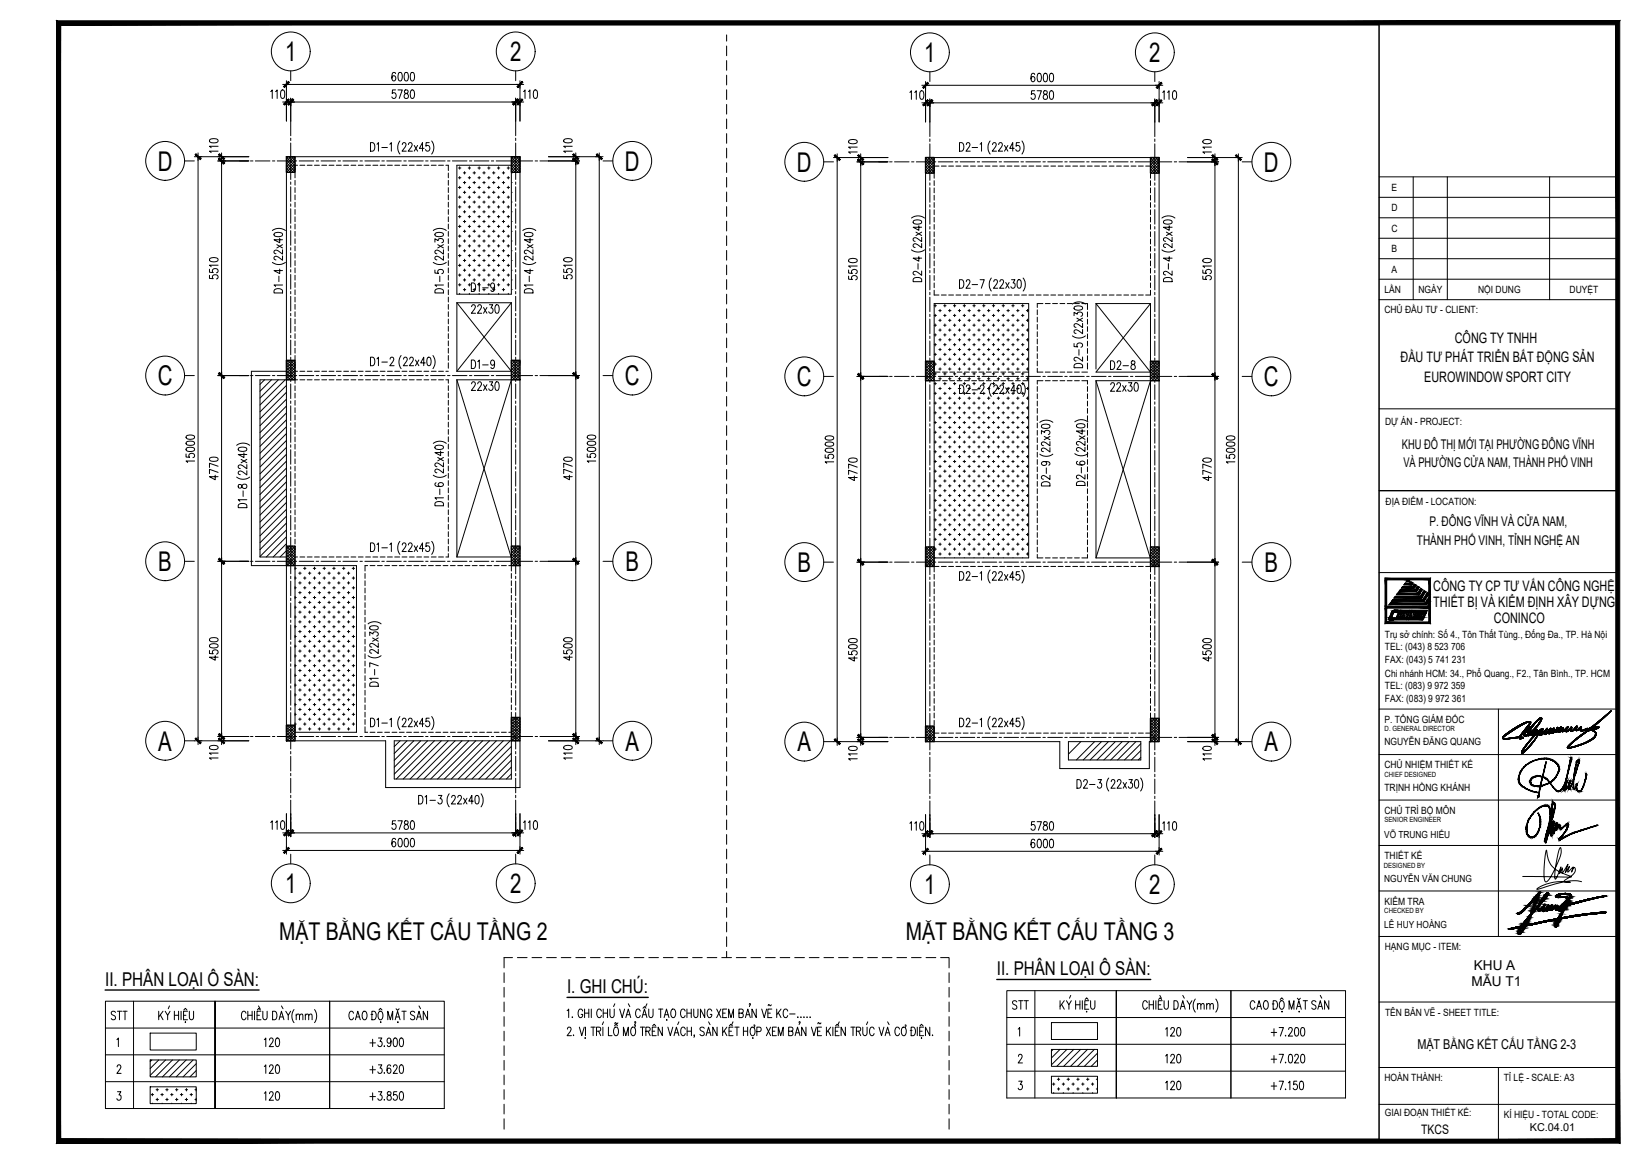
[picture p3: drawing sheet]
<svg xmlns="http://www.w3.org/2000/svg" width="420mm" height="297mm" viewBox="0 0 420 297" stroke-linecap="round" stroke-linejoin="round" font-family="sans-serif">
<defs><g id="words">
<g font-size="6.9">
<text x="72.8" y="15.6">1</text>
<text x="130.4" y="15.6">2</text>
<text x="236.2" y="15.9">1</text>
<text x="293.7" y="15.9">2</text>
<text x="40.3" y="43.6">D</text>
<text x="159.7" y="43.6">D</text>
<text x="203.7" y="43.8">D</text>
<text x="323" y="43.8">D</text>
<text x="40.3" y="98.4">C</text>
<text x="159.7" y="98.4">C</text>
<text x="203.7" y="98.6">C</text>
<text x="323" y="98.6">C</text>
<text x="40.5" y="145.8">B</text>
<text x="159.8" y="145.8">B</text>
<text x="203.8" y="146.1">B</text>
<text x="323.2" y="146.1">B</text>
<text x="40.5" y="191.7">A</text>
<text x="159.8" y="191.7">A</text>
<text x="203.8" y="191.9">A</text>
<text x="323.2" y="191.9">A</text>
<text x="72.8" y="228.1">1</text>
<text x="130.4" y="228.1">2</text>
<text x="236.2" y="228.3">1</text>
<text x="293.7" y="228.3">2</text>
</g>
<g font-size="6.3">
<text x="71.3" y="240">MẶT BẰNG KẾT CẤU TẦNG 2</text>
<text x="231.5" y="240">MẶT BẰNG KẾT CẤU TẦNG 3</text>
</g>
<g font-size="5.3">
<text x="119.2" y="95.2">D1-9</text>
<text x="282.6" y="95.6">D2-8</text>
<text x="27.2" y="261.8">STT</text>
<text x="257.5" y="258.9">STT</text>
<text x="66.3" y="268.5">120</text>
<text x="296.7" y="272.7">120</text>
<text x="296.7" y="279.4">120</text>
<text x="66.3" y="282.2">120</text>
</g>
<g font-size="4.9">
<text x="26.9" y="251.8">II. PHÂN LOẠI Ô SÀN:</text>
<text x="254.7" y="249.1">II. PHÂN LOẠI Ô SÀN:</text>
<text x="144.9" y="253.7">I. GHI CHÚ:</text>
</g>
<g font-size="3.7">
<text x="371.8" y="87.6">CÔNG TY TNHH</text>
<text x="357.9" y="92.5">ĐẦU TƯ PHÁT TRIỂN BẤT ĐỘNG SẢN</text>
<text x="364" y="97.5">EUROWINDOW SPORT CITY</text>
<text x="366.3" y="151">CÔNG TY CP TƯ VẤN CÔNG NGHỆ</text>
<text x="366.3" y="154.9">THIẾT BỊ VÀ KIỂM ĐỊNH XÂY DỰNG</text>
<text x="381.8" y="159.1">CONINCO</text>
</g>
<g font-size="3.5">
<text x="376.1" y="251.8">MẪU T1</text>
<text x="376.7" y="247.8">KHU A</text>
<text x="362.2" y="267.9">MẶT BẰNG KẾT CẤU TẦNG 2-3</text>
</g>
<g font-size="3.4">
<text x="358.3" y="114.7">KHU ĐÔ THỊ MỚI TẠI PHƯỜNG ĐÔNG VĨNH</text>
<text x="358.7" y="119.3">VÀ PHƯỜNG CỬA NAM, THÀNH PHỐ VINH</text>
<text x="365.3" y="134.3">P. ĐÔNG VĨNH VÀ CỬA NAM,</text>
<text x="362.1" y="139.1">THÀNH PHỐ VINH, TỈNH NGHỆ AN</text>
</g>
<text font-size="3.3" x="363.2" y="289.7">TKCS</text>
<text font-size="2.8" x="391" y="288.8">KC.04.01</text>
<g font-size="2.6">
<text x="355.6" y="48.7">E</text>
<text x="355.6" y="54">D</text>
<text x="355.6" y="59.2">C</text>
<text x="355.6" y="64.4">B</text>
<text x="355.6" y="69.6">A</text>
<text x="353.8" y="74.9">LẦN</text>
<text x="362.5" y="74.9">NGÀY</text>
<text x="377.8" y="74.9">NỘI DUNG</text>
<text x="401.1" y="74.9">DUYỆT</text>
<text x="353.8" y="80">CHỦ ĐẦU TƯ - CLIENT:</text>
<text x="354" y="108.5">DỰ ÁN - PROJECT:</text>
<text x="354.1" y="128.9">ĐỊA ĐIỂM - LOCATION:</text>
<text x="353.9" y="162.8">Trụ sở chính: Số 4., Tôn Thất Tùng., Đống Đa., TP. Hà Nội</text>
<text x="353.9" y="166.1">TEL: (043) 8 523 706</text>
<text x="353.9" y="169.3">FAX: (043) 5 741 231</text>
<text x="353.9" y="172.8">Chi nhánh HCM: 34., Phổ Quang., F2., Tân Bình., TP. HCM</text>
<text x="353.9" y="176.1">TEL: (083) 9 972 359</text>
<text x="353.9" y="179.3">FAX: (083) 9 972 361</text>
<text x="353.8" y="184.6">P. TỔNG GIÁM ĐỐC</text>
<text x="353.8" y="190.4">NGUYỄN ĐĂNG QUANG</text>
<text x="353.8" y="196.2">CHỦ NHIỆM THIẾT KẾ</text>
<text x="353.8" y="202">TRỊNH HỒNG KHÁNH</text>
<text x="353.8" y="207.8">CHỦ TRÌ BỘ MÔN</text>
<text x="353.8" y="219.4">THIẾT KẾ</text>
<text x="353.8" y="231.1">KIỂM TRA</text>
<text x="353.9" y="242.7">HẠNG MỤC - ITEM:</text>
<text x="354" y="259.6">TÊN BẢN VẼ - SHEET TITLE:</text>
<text x="353.8" y="276.1">HOÀN THÀNH:</text>
<text x="384.3" y="276.1">TỈ LỆ - SCALE: A3</text>
<text x="353.9" y="285.2">GIAI ĐOẠN THIẾT KẾ:</text>
<text x="384.3" y="285.5">KÍ HIỆU - TOTAL CODE:</text>
</g>
<g font-size="2.5">
<text x="353.8" y="214.1">VÕ TRUNG HIẾU</text>
<text x="353.8" y="225.3">NGUYỄN VĂN CHUNG</text>
<text x="353.8" y="236.9">LÊ HUY HOÀNG</text>
</g>
<g font-size="1.8">
<text x="353.9" y="186.6">D. GENERAL DIRECTOR</text>
<text x="353.9" y="198.4">CHIEF DESIGNED</text>
<text x="353.9" y="210">SENIOR ENGINEER</text>
<text x="353.7" y="221.6">DESIGNED BY</text>
<text x="353.8" y="233.2">CHECKED BY</text>
</g>
</g></defs>
<!-- layer: Xref khung ten  A3 TKCS|A-KY HIEU -->
<g fill="#000" stroke="#000" stroke-width=".26">
<path d="M354 147.7l.4 .4h-.4zM354 158.9h.4l-.4 .4zM355 158.3h1.3zM357.8 157.5h.1zM359 157.2v.1zM359.4 156.8v.2zM360 148.4h.2l-.1 .1zM360.6 149.2h.3l-.1 .2zM360.6 148.7l.5 .2h-.6zM360.8 157.2v.1zM361.2 156.8v.2zM361.3 150h.2l-.1 .2z"/>
<path d="M361.5 149.2l.2 .2h-.3zM361.9 150.9h.3l-.2 .2zM361.9 157.5h.2zM362.4 157.7h.3zM362.5 151.7h.3l-.1 .2zM363.1 150.3l.4 .3h-.5zM363.2 152.6h.2l-.1 .2zM363.1 157.5h.1zM363.4 156.7h.2zM363.8 153.5h.2zM364 150.9l.3 .2h-.5zM364.8 151.4l.1 .1z"/>
<path d="M365.2 154.4v.5zM365.2 152.6l-.1 .2zM365.2 156.7h.4v2.2zM365.6 147.7v.4h-.4z"/>
<path d="M15 5.9l.5 .5 336.9-.5zM15.5 6.4l336.9-.5v.5z"/>
<path d="M354 148.1l.4 6.8v-6.8zM354 148.1l.4 6.8h-.4z"/>
<path d="M354 154.9l.4 .4v-.4zM354 154.9l.4 .4h-.4z"/>
<path d="M354 155.3l.4 3.6v-3.6zM354 155.3l.4 3.6h-.4z"/>
<path d="M355.1 157.5l.6 .1zM355.1 157.5l.6 .1z"/>
<path d="M355.1 157.6h.6zM355.1 157.6h.6z"/>
<path d="M355.1 157.6h.6zM355.1 157.6h.6z"/>
<path d="M355.1 157.6l.6 .1zM355.1 157.6l.6 .1z"/>
<path d="M355.1 157.7h.6zM355.1 157.7h.6z"/>
<path d="M355.1 157.7h.6zM355.1 157.7h.6z"/>
<path d="M355.1 157.7l.6 .1zM355.1 157.7l.6 .1z"/>
<path d="M355.1 157.8h.7zM355.1 157.8h.7z"/>
<path d="M355 157.8h.8zM355 157.8h.8z"/>
<path d="M355 157.8h.8zM355 157.8h.8z"/>
<path d="M355 157.8h.9zM355 157.8h.9z"/>
<path d="M355.6 156.6l.1 .9 .4-.9zM355.6 156.6l.1 .9h-.6z"/>
<path d="M355.6 156.5h.6zM355.6 156.5l.5 .1z"/>
<path d="M355.6 156.5h.6zM355.6 156.5h.6z"/>
<path d="M355.6 156.4h.7zM355.6 156.4l.6 .1z"/>
<path d="M355 158.3h1.3zM355 158.3h1.3z"/>
<path d="M355 158.3h1.3zM355 158.3h1.3zM355 158.3h1.3z"/>
<path d="M355 158.3h1.3zM355 158.3h1.3z"/>
<path d="M354.9 158.2h1.4zM354.9 158.2h1.4z"/>
<path d="M354.9 158.2h1.4zM354.9 158.2l1.4 .1z"/>
<path d="M355.7 156.4h.6zM355.7 156.4h.6z"/>
<path d="M354.9 158.2h1.4zM354.9 158.2h1.4z"/>
<path d="M354.9 158.2h1.4zM354.9 158.2h1.4z"/>
<path d="M354.9 158.1h1.4zM354.9 158.1l1.4 .1z"/>
<path d="M354.9 158.1h1.5zM354.9 158.1h1.5z"/>
<path d="M354.9 158.1h1.5zM354.9 158.1h1.4z"/>
<path d="M355.7 156.4h.7zM355.7 156.4h.8z"/>
<path d="M355.7 156.4h.7zM355.7 156.4h.6z"/>
<path d="M355 157.8l1.4 .3 .1-.3zM355 157.8l1.4 .3h-1.5z"/>
<path d="M356.8 157.8h2.8zM356.8 157.8h2.8z"/>
<path d="M355.7 156.3h1.5zM355.7 156.3l1.5 .1z"/>
<path d="M355.8 156.2h1.4zM355.8 156.2l1.4 .1z"/>
<path d="M355.9 156.1h1.4zM355.9 156.1l1.3 .1h-1.4z"/>
<path d="M356 156h1.3zM355.9 156.1h1.4z"/>
<path d="M356.1 155.9h1.3zM356 156h1.3z"/>
<path d="M357 157.5l.4 .1zM357 157.5l.4 .1z"/>
<path d="M356.9 157.6h.5zM356.9 157.6h.5z"/>
<path d="M356.4 155.9h1zM356.2 155.9h1.2z"/>
<path d="M356.2 155.9h1.2zM356.1 155.9h1.3z"/>
<path d="M357 157.5h.4zM357 157.5h.4z"/>
<path d="M357 157.5h.4zM357 157.5h.4z"/>
<path d="M356.9 157.6l.5 .1zM356.9 157.6l.5 .1z"/>
<path d="M356.9 157.7h.5zM356.9 157.7h.5z"/>
<path d="M356.9 157.7l.5 .1zM356.9 157.7l.5 .1z"/>
<path d="M356.9 157.8h.6zM356.9 157.8h.6z"/>
<path d="M356.9 157.8h.6zM356.9 157.8h.6z"/>
<path d="M357.1 157.2l.3 .3 .1-.3zM357.1 157.2l.3 .3h-.4z"/>
<path d="M356.8 157.8h.8zM356.8 157.8h.8z"/>
<path d="M356.8 157.8h.8zM356.8 157.8h.8z"/>
<path d="M357.4 156.7l.2 .3 .2-.3zM357.4 156.7l.2 .3h-.4z"/>
<path d="M357.8 157.4h.2zM357.8 157.4h.2z"/>
<path d="M357.8 157.4h.2zM357.8 157.4h.2z"/>
<path d="M357.8 157.5h.1zM357.8 157.5h.1z"/>
<path d="M357.8 157.5h.1zM357.8 157.5h.1z"/>
<path d="M357.8 157.5h.1zM357.8 157.5h.1z"/>
<path d="M357.4 156.6h.4zM357.4 156.6l.4 .1z"/>
<path d="M357.4 156.5h.5zM357.4 156.5l.4 .1z"/>
<path d="M357.8 157.5h.1zM357.8 157.5h.2z"/>
<path d="M357.8 157.5h.1zM357.8 157.5h.1z"/>
<path d="M357.5 156.4h.5zM357.5 156.4l.4 .1z"/>
<path d="M357.8 157.4h.2zM357.8 157.4h.2z"/>
<path d="M357.8 157.4l.2 .1zM357.8 157.4l.2 .1z"/>
<path d="M357.5 156.4h.5zM357.5 156.4h.5z"/>
<path d="M357.9 157.2l.1 .2 .1-.2zM357.9 157.2l.1 .2h-.2z"/>
<path d="M357.5 156.4h.6zM357.5 156.4h.7z"/>
<path d="M357.5 156.4h.6zM357.5 156.4h.5z"/>
<path d="M358.1 156.7h.2zM358.1 156.7h.2z"/>
<path d="M358.1 156.7h.2zM358.1 156.7h.2z"/>
<path d="M358.1 156.7h.2zM358.1 156.7h.2z"/>
<path d="M358.1 156.7h.2zM358.1 156.7h.2z"/>
<path d="M358.1 156.7h.2zM358.1 156.7h.2z"/>
<path d="M358.1 156.7l.1 .3 .1-.3zM358.1 156.7l.1 .3h-.2z"/>
<path d="M358.1 156.7h.2zM358.1 156.7h.2z"/>
<path d="M358.1 156.7h.2zM358.1 156.7h.2z"/>
<path d="M358.1 156.7h.2zM358.1 156.7h.2z"/>
<path d="M358 157.8h.4zM357.9 157.8h.5z"/>
<path d="M358 157.8h.4zM358 157.8h.4z"/>
<path d="M358.1 157.7h.3zM358 157.8h.4z"/>
<path d="M358.2 157.7h.2zM358.1 157.7h.3z"/>
<path d="M358.3 157.6h.2zM358.3 157.6l.1 .1z"/>
<path d="M358.3 157.5h.2zM358.3 157.5l.2 .1z"/>
<path d="M358.5 157.2v.3l.2-.3zM358.5 157.2v.3h-.2z"/>
<path d="M358.7 156.7l.1 .3 .1-.3zM358.7 156.7l.1 .3h-.3z"/>
<path d="M358.7 156.7h.2zM358.7 156.7h.2z"/>
<path d="M358.7 156.6h.2zM358.7 156.6l.2 .1z"/>
<path d="M358.7 156.6h.3zM358.7 156.6h.2z"/>
<path d="M358.7 156.5h.3zM358.7 156.5l.3 .1z"/>
<path d="M358.7 156.5h.3zM358.7 156.5h.3z"/>
<path d="M358.6 156.4h.4zM358.6 156.4h.4z"/>
<path d="M358.7 156.4h.3zM358.7 156.4l.3 .1z"/>
<path d="M358.5 156.4h.5zM358.5 156.4h.5z"/>
<path d="M358.6 156.4h.4zM358.6 156.4h.4z"/>
<path d="M359 157.3v.5zM359 157.3v.5h-.3z"/>
<path d="M358.5 156.4h.6zM358.5 156.4h.6z"/>
<path d="M358.5 156.4h.6zM358.5 156.4h.5z"/>
<path d="M359.4 156.4l.1 .4 .2-.4zM359.4 156.4l.1 .4z"/>
<path d="M359.7 157.2l-.1 .6 .3-.6zM359.7 157.2l-.1 .6h-.2z"/>
<path d="M360 157.8h3.9zM360 157.8h3.9z"/>
<path d="M359.6 148.4l.5 .1zM359.6 148.4l.5 .1h-.7z"/>
<path d="M360.1 156.4h.7zM360.1 156.4h.7z"/>
<path d="M359.8 148.1l.2 .3h.2zM359.8 148.1l.2 .3h-.4z"/>
<path d="M360.1 156.4l-.1 .6 .2-.6zM360.1 156.4l-.1 .6h-.2z"/>
<path d="M359.1 148.9l1.5 .3-.1-.3zM359.1 148.9l1.5 .3h-1.7z"/>
<path d="M360.3 157.2l-.1 .6 .3-.6zM360.3 157.2l-.1 .6h-.2z"/>
<path d="M358.9 149.2l1.9 .2-.2-.2zM358.9 149.2l1.9 .2h-2z"/>
<path d="M360.8 157.3v.5zM360.8 157.3v.5h-.3z"/>
<path d="M360.6 156.4l-.1 .6 .3-.6zM360.6 156.4l-.1 .6h-.2z"/>
<path d="M360.5 148.9l.4 .3 .1-.3zM360.5 148.9l.4 .3h-.3z"/>
<path d="M360.5 148.9h.6zM360.5 148.9h.5z"/>
<path d="M358.5 149.8l2.8 .2-.2-.2zM358.5 149.8l2.8 .2h-3z"/>
<path d="M358.3 150l3.1 .2-.1-.2zM358.3 150l3.1 .2h-3.2z"/>
<path d="M361.3 157.6h.2zM361.3 157.6h.2z"/>
<path d="M361.3 157.6l.2 .1zM361.3 157.6l.2 .1z"/>
<path d="M361.2 156.4l.1 .4 .2-.4zM361.2 156.4l.1 .4z"/>
<path d="M361.3 157.6h.2zM361.3 157.6h.2z"/>
<path d="M361.3 157.6h.2zM361.3 157.6h.2z"/>
<path d="M361.2 157.7h.3zM361.2 157.7h.3z"/>
<path d="M361.2 157.7h.3zM361.2 157.7h.3z"/>
<path d="M361.2 157.7l.3 .1zM361.2 157.7l.3 .1z"/>
<path d="M361.2 157.8h.4zM361.2 157.8h.4z"/>
<path d="M361.2 157.8h.4zM361.2 157.8h.4z"/>
<path d="M361.2 157.8h.4zM361.2 157.8h.4z"/>
<path d="M361.5 157.2v.4l.2-.4zM361.5 157.2v.4h-.2z"/>
<path d="M361.2 157.8h.5zM361.2 157.8h.5z"/>
<path d="M361.1 149.8l.4 .2 .2-.2zM361.1 149.8l.4 .2z"/>
<path d="M357.9 150.6l4 .3-.2-.3zM357.9 150.6l4 .3h-4.2z"/>
<path d="M361.4 149.4l.5 .1zM361.4 149.4l.5 .1z"/>
<path d="M357.7 150.9l4.3 .2-.1-.2zM357.7 150.9l4.3 .2h-4.5z"/>
<path d="M361.3 149.5l.4 .3 .2-.3zM361.3 149.5l.4 .3h-.6z"/>
<path d="M361.9 157.4h.2zM361.9 157.4h.2z"/>
<path d="M361.9 157.4h.2zM361.9 157.4h.2z"/>
<path d="M361.9 157.5h.2zM361.9 157.5h.2z"/>
<path d="M361.9 157.5h.2zM361.9 157.5h.2z"/>
<path d="M361.9 157.5h.2zM361.9 157.5h.2z"/>
<path d="M361.7 156.6v.4l.3-.4zM361.7 156.6v.4h-.1z"/>
<path d="M361.8 156.5h.2zM361.8 156.5l.2 .1z"/>
<path d="M361.8 156.4h.2zM361.8 156.4l.2 .1z"/>
<path d="M361.8 156.4h.3zM361.8 156.4h.2z"/>
<path d="M361.9 157.5h.2zM361.9 157.5h.2z"/>
<path d="M361.9 157.5h.2zM361.9 157.5h.2z"/>
<path d="M362 157.4h.1zM361.9 157.4h.2z"/>
<path d="M361.9 157.4l.2 .1zM361.9 157.4l.2 .1z"/>
<path d="M361.8 156.4h.3zM361.8 156.4h.3z"/>
<path d="M362 157.3h.2zM362 157.3l.1 .1z"/>
<path d="M361.9 156.4h.3zM361.9 156.4h.4z"/>
<path d="M361.9 156.4h.3zM361.9 156.4h.2z"/>
<path d="M362.3 156.7h.1zM362.3 156.7h.1z"/>
<path d="M362.3 156.7h.1zM362.3 156.7h.1z"/>
<path d="M362.3 156.7h.1zM362.3 156.7h.1z"/>
<path d="M362.3 156.7h.1zM362.3 156.7h.1z"/>
<path d="M362.3 156.7h.1zM362.3 156.7h.1z"/>
<path d="M362.3 156.7h.1zM362.3 156.7h.1z"/>
<path d="M362.3 157.8h.5zM362.3 157.8h.5z"/>
<path d="M361.7 150.6l.5 .3 .1-.3zM361.7 150.6l.5 .3z"/>
<path d="M357.2 151.5l5.3 .2-.2-.2zM357.2 151.5l5.3 .2h-5.4z"/>
<path d="M362.3 149.8l.4 .2zM362.3 149.8l.4 .2h-.6z"/>
<path d="M362.3 156.7l.1 .1zM362.3 156.7l.1 .1z"/>
<path d="M362.3 156.7h.1zM362.3 156.7h.1z"/>
<path d="M362.3 156.7h.1zM362.3 156.7h.1z"/>
<path d="M362.3 156.7h.1zM362.3 156.7h.1z"/>
<path d="M357.1 151.7l5.6 .2-.2-.2zM357.1 151.7l5.6 .2h-5.8z"/>
<path d="M362.5 157.5h.2zM362.5 157.5h.2z"/>
<path d="M362.5 157.5l.2 .1zM362.5 157.5l.2 .1z"/>
<path d="M362.4 157.6h.3zM362.4 157.6h.3z"/>
<path d="M362.4 157.6h.3zM362.4 157.6h.3z"/>
<path d="M362.4 157.6l.3 .1zM362.4 157.6l.3 .1z"/>
<path d="M362.5 157.5h.2zM362.5 157.5h.2z"/>
<path d="M362.4 157.7h.3zM362.4 157.7h.3z"/>
<path d="M362.4 157.7h.3zM362.4 157.7h.3zM362.3 157.7h.4z"/>
<path d="M362.1 150l.2 .6 .4-.6zM362.1 150l.2 .6h-.6z"/>
<path d="M362.3 157.7l.5 .1zM362.3 157.7l.5 .1z"/>
<path d="M362.5 157.3h.3zM362.5 157.3l.2 .2h-.2z"/>
<path d="M362.3 157.8h.5zM362.3 157.8h.5z"/>
<path d="M362.8 156.4h.6zM362.8 156.4h.6z"/>
<path d="M362.3 157.8h.5zM362.2 157.8h.6z"/>
<path d="M362.5 151.7h.3zM362.5 151.7h.3z"/>
<path d="M362.1 157.2l.7 .1v-.1zM362.1 157.2l.7 .1h-.8z"/>
<path d="M362.2 157.8h.6zM362.2 157.8h.6z"/>
<path d="M362.2 157.8h.7zM362.2 157.8h.7z"/>
<path d="M362.2 157.8h.7zM362.1 157.8h.8z"/>
<path d="M362.9 156.5h.3zM362.9 156.5h.3z"/>
<path d="M362.1 157.8h.8zM362.1 157.8h.8z"/>
<path d="M362.3 151.5l.5 .2 .1-.2zM362.3 151.5l.5 .2z"/>
<path d="M356.6 152.3l6.6 .3-.2-.3zM356.6 152.3l6.6 .3h-6.8z"/>
<path d="M362.2 156.8l.7 .2 .1-.2zM362.2 156.8l.7 .2h-.8z"/>
<path d="M362.9 156.7h.2zM362.9 156.7h.2z"/>
<path d="M362.8 156.7l.2 .1 .1-.1zM362.8 156.7l.2 .1h-.2z"/>
<path d="M362.9 156.6h.2zM362.9 156.6l.2 .1z"/>
<path d="M362.9 156.6h.2zM362.9 156.6h.2z"/>
<path d="M362.9 156.6h.2zM362.9 156.6h.2z"/>
<path d="M363.1 157.4h.1zM363.1 157.4h.1z"/>
<path d="M363.1 157.4h.1zM363.1 157.4h.1z"/>
<path d="M363.1 157.5h.1zM363.1 157.5h.1z"/>
<path d="M363.1 157.5h.1zM363.1 157.5h.1z"/>
<path d="M362.9 156.5l.2 .1zM362.9 156.6h.2z"/>
<path d="M356.4 152.6l6.9 .2-.1-.2zM356.4 152.6l6.9 .2h-7z"/>
<path d="M362.9 156.5h.3zM362.9 156.5h.2z"/>
<path d="M362.9 156.5h.3zM362.9 156.5h.3z"/>
<path d="M362.9 156.4h.3zM362.9 156.4l.3 .1z"/>
<path d="M363.1 157.5h.1zM363.1 157.5h.1z"/>
<path d="M362.9 156.4h.3zM362.9 156.4h.4z"/>
<path d="M362.9 156.4h.3zM362.9 156.4h.3z"/>
<path d="M363.1 157.4h.1zM363.1 157.4h.2z"/>
<path d="M363.1 157.4l.1 .1zM363.1 157.4l.1 .1z"/>
<path d="M362.8 156.4h.5zM362.8 156.4h.5z"/>
<path d="M362.8 156.4h.5zM362.8 156.4h.5z"/>
<path d="M362.8 156.4h.6zM362.8 156.4h.5z"/>
<path d="M363.2 157.2l.1 .2 .1-.2zM363.2 157.2l.1 .2h-.2z"/>
<path d="M362.8 156.4h.6zM362.8 156.4h.6z"/>
<path d="M363.4 156.7h.2zM363.4 156.7h.2z"/>
<path d="M363.4 156.7h.2zM363.4 156.7h.2z"/>
<path d="M363.4 156.7h.2zM363.4 156.7h.2z"/>
<path d="M363.4 156.7h.2zM363.4 156.7h.2z"/>
<path d="M362.8 156.4h.7zM362.8 156.4h.6z"/>
<path d="M362.7 156.4h.8zM362.7 156.4h.8z"/>
<path d="M363 150.6l-.1 .9 .6-.9zM363 150.6l-.1 .9h-.6z"/>
<path d="M363 152.3l.4 .3 .2-.3zM363 152.3l.4 .3z"/>
<path d="M363.5 156.7h.1zM363.5 156.7h.1z"/>
<path d="M363.4 156.7h.2zM363.4 156.7h.2z"/>
<path d="M363.4 156.7h.2zM363.4 156.7h.2z"/>
<path d="M363.4 156.7h.2zM363.4 156.7h.2z"/>
<path d="M363.4 156.7l.1 .3 .1-.3zM363.4 156.7l.1 .3h-.2z"/>
<path d="M355.9 153.2l8 .4-.3-.4zM355.9 153.2l8 .4h-8.3z"/>
<path d="M363.2 157.8h.7zM363.2 157.8h.7z"/>
<path d="M356.8 157.8l6.9 .5 .2-.5zM356.8 157.8l6.9 .5h-7.1z"/>
<path d="M363.4 157.8h.5zM363.2 157.8h.7z"/>
<path d="M363.4 157.7h.5zM363.4 157.8h.5z"/>
<path d="M363.5 157.7h.4zM363.5 157.7h.4z"/>
<path d="M363.6 157.6h.4zM363.6 157.6l.3 .1z"/>
<path d="M363.6 157.5h.4zM363.6 157.5l.4 .1z"/>
<path d="M363.8 157.2l.2 .3 .2-.3zM363.8 157.2l.2 .3h-.4z"/>
<path d="M363.6 153.2l.4 .3 .2-.3zM363.6 153.2l.4 .3z"/>
<path d="M355.3 154l9.2 .4-.3-.4zM355.3 154l9.2 .4h-9.5z"/>
<path d="M363.8 151.1h.6zM363.8 151.1h.6z"/>
<path d="M363.8 151.1l-.2 1.2 .8-1.2zM363.8 151.1l-.2 1.2h-.6z"/>
<path d="M364 156.7h.4zM364 156.7h.4z"/>
<path d="M364 156.7h.4zM364 156.7h.4z"/>
<path d="M364 156.7l.3 .3 .1-.3zM364 156.7l.3 .3h-.4z"/>
<path d="M364 156.6h.4zM364 156.6l.4 .1z"/>
<path d="M364 156.6h.5zM364 156.6h.4z"/>
<path d="M364 156.5h.5zM364 156.5l.5 .1z"/>
<path d="M364 156.4l.5 .1zM364 156.4l.5 .1z"/>
<path d="M364 156.5h.5zM364 156.5h.5z"/>
<path d="M355 154.4h9.6zM355 154.4h9.6z"/>
<path d="M363.9 156.4h.6zM363.9 156.4h.6z"/>
<path d="M363.8 156.4h.7zM363.8 156.4h.7z"/>
<path d="M363.8 156.4h.7zM363.8 156.4h.7z"/>
<path d="M363.8 156.4h.7zM363.8 156.4h.7z"/>
<path d="M363.9 156.4h.6zM363.9 156.4h.6z"/>
<path d="M357.7 155.9l6.8 .5 .3-.5zM357.7 155.9l6.8 .5h-7z"/>
<path d="M364.2 154l.4 .4 .2-.4zM364.2 154l.4 .4z"/>
<path d="M354.7 154.9l10.5 .4-.3-.4zM354.7 154.9l10.5 .4h-10.8z"/>
<path d="M364.7 151.5l.5 .2zM364.7 151.5l.5 .2h-.6z"/>
<path d="M365.2 154.4l-.3 .5h.3zM364.9 154.9h.3v.4z"/>
<path d="M364.6 151.7h.6zM364.6 151.7h.6z"/>
<path d="M365.1 152.8l.1 .4zM365.1 152.8l.1 .4h-.4z"/>
<path d="M364.6 151.7l-.4 1.5 1-1.5zM364.6 151.7l-.4 1.5h-.6z"/>
<path d="M364.8 153.2l.4 .3v-.3zM364.8 153.2l.4 .3h-.6z"/>
<path d="M364.6 153.5l.2 .5 .4-.5zM364.6 153.5l.2 .5h-.6z"/>
<path d="M365.2 156.7v2.2h.4zM365.2 158.9h.4v.4z"/>
<path d="M354.4 158.9l11.2 .4-.4-.4zM354.4 158.9l11.2 .4h-11.6z"/>
<path d="M354 147.7l11.2 .4 .4-.4zM354 147.7l11.2 .4h-10.8z"/>
<path d="M365.2 148.1l.4 3.6v-3.6zM365.2 148.1l.4 3.6h-.4z"/>
<path d="M365.2 151.7h.4zM365.2 151.7h.4z"/>
<path d="M365.2 151.7l.4 1.5v-1.5zM365.2 151.7l.4 1.5h-.4z"/>
<path d="M365.2 153.2l.4 .3v-.3zM365.2 153.2l.4 .3h-.4z"/>
<path d="M365.2 153.5l.4 3.2v-3.2zM365.2 153.5l.4 3.2h-.4z"/>
<path d="M14.5 5.3v286.7l1-1zM14.5 5.3l1 1v284.7zM14.5 5.3l1 1 398.5-1zM15.5 6.3l398.5-1-1.1 1zM414 5.3l-1.1 1 1.1 285.7zM412.9 6.3l1.1 285.7-1.1-1zM14.5 292h399.5l-1.1-1zM14.5 292l1-1h397.4z"/>
<path d="M15.5 6.4l-.5 285 .5-.4zM15 5.9l.5 .5-.5 285z"/>
<path d="M15.5 291l336.9 .4v-.4zM15.5 291l336.9 .4h-337.4z"/>
</g>
<!-- layer: 04.HIDDEN -->
<g fill="none" stroke="#000" stroke-width=".26">
<path d="M185.7 8.9v1.6M185.7 11.7v2.5M185.7 15.5v2.4M185.7 19.2v2.5M185.7 22.9v2.5M185.7 26.7v2.4M185.7 30.4v2.5M185.7 34.1v2.5M185.7 37.8v2.5M185.7 41.6v2.5M185.7 45.3v2.5M185.7 49v2.5"/>
<path d="M185.7 52.8v2.5M185.7 56.5v2.5M185.7 60.2v2.5M185.7 64v2.4M185.7 67.7v2.5M185.7 71.4v2.5M185.7 75.1v2.5M185.7 78.9v2.5M185.7 82.6v2.5M185.7 86.3v2.5M185.7 90.1v2.5M185.7 93.8v2.5"/>
<path d="M185.7 97.5v2.5M185.7 101.3v2.4M185.7 105v2.5M185.7 108.7v2.5M185.7 112.4v2.5M185.7 116.2v2.5M185.7 119.9v2.5M185.7 123.6v2.5M185.7 127.4v2.5M185.7 131.1v2.5M185.7 134.8v2.5M185.7 138.6v2.4"/>
<path d="M185.7 142.3v2.5M185.7 146v2.5M185.7 149.7v2.5M185.7 153.5v2.5M185.7 157.2v2.5M185.7 160.9v2.5M185.7 164.7v2.5M185.7 168.4v2.5M185.7 172.1v2.5M185.7 175.9v2.4M185.7 179.6v2.5M185.7 183.3v2.5"/>
<path d="M185.7 187v2.5M185.7 190.8v2.5M185.7 194.5v2.5M185.7 198.2v2.5M185.7 202v2.4M185.7 205.7v2.5M185.7 209.4v2.5M185.7 213.1v2.5M185.7 216.9v2.5M185.7 220.6v2.5M185.7 224.3v2.5M185.7 228.1v2.4"/>
<path d="M185.7 231.8v2.5M185.7 235.5v2.5M185.7 239.3v2.4M128.8 248.5v2.5M128.8 252.2v2.5M128.8 255.9v2.5M128.8 259.7v2.4M131 244.6h-2.2v2.6M132.2 244.6h2.5M136 244.6h2.5M139.7 244.6h2.5M143.4 244.6h2.5"/>
<path d="M147.2 244.6h2.4M150.9 244.6h2.5M154.6 244.6h2.5M158.4 244.6h2.4M162.1 244.6h2.5M165.8 244.6h2.5M169.5 244.6h2.5M173.3 244.6h2.5M177 244.6h2.5M180.7 244.6h2.5M184.5 244.6h2.5M185.7 243v1.6"/>
<path d="M188.2 244.6h2.5M191.9 244.6h2.5M195.7 244.6h2.4M199.4 244.6h2.5M203.1 244.6h2.5M206.8 244.6h2.5M210.6 244.6h2.4M214.3 244.6h2.5M218 244.6h2.5M221.7 244.6h2.5M225.5 244.6h2.5M229.2 244.6h2.5"/>
<path d="M232.9 244.6h2.5M236.7 244.6h2.5M240.4 244.6h2.2v2.6M242.6 248.5v2.5M242.6 252.2v2.5M242.6 255.9v2.5M242.6 259.7v2.4M128.8 263.4v2.5M128.8 267.1v2.5M128.8 270.8v2.5M128.8 274.6v2.5M128.8 278.3v2.5"/>
<path d="M242.6 263.4v2.5M242.6 267.1v2.5M242.6 270.8v2.5M242.6 274.6v2.5M242.6 278.3v2.5M128.8 282v2.5M128.8 285.8v2.6M242.6 282v2.5M242.6 285.8v2.6"/>
</g>
<!-- layer: 06.TEXT -->
<path d="M26.9 252.9h39.3M144.9 254.7h20.8M254.7 250.2h39.4" fill="none" stroke="#000" stroke-width=".36"/>
<g fill="none" stroke="#000" stroke-width=".26">
<path d="M40.6 258.3v2.2M41 259.2l.7 1.3M41.7 258.3l-1.1 1.4M42.2 258.3l.6 1 .7-1M42.8 259.3v1.2M43.3 256.9l-.3 .7M44.6 258.3v2.2M44.6 259.3h1M45.6 258.3v2.2M46.3 258.3v2.2M46.9 259.3h.6M47 258l.4-.5 .4 .5"/>
<path d="M47.9 258.3h-1v2.2h1M48.4 258.3v1.5a.54 .54 0 0 0 .5 .7 .54 .54 0 0 0 .6-.7v-1.5M62.9 258.8a.61 .61 0 0 0-.8-.5 .61 .61 0 0 0-.4 .8v.5a.61 .61 0 0 0 .4 .8 .61 .61 0 0 0 .8-.5M63.3 259.3h1.1M63.3 258.3v2.2M64.4 258.3v2.2M65.1 258.3v2.2M65.7 259.3h.6M65.8 258l.4-.5 .4 .5M66.1 256.9l.4 .7M66.7 258.3h-1v2.2h1M67.2 258.3v1.5a.55 .55 0 0 0 .2 .6 .55 .55 0 0 0 .6 0l.3-.6v-1.5"/>
<path d="M69.7 258.3a1.17 1.17 0 0 1 1.1 .7 1.17 1.17 0 0 1-.4 1.4l-.7 .1zM71.6 259.7h.7M71.9 256.9l.4 .7M73 258.3l.7 1 .6-1M73.7 259.3v1.2M75.1 257.9a2.78 2.78 0 0 0 0 3.3M75.7 259.4l.4-.4 .4 .1v1.4M75.7 259v1.5M76.5 259.4l.4-.4 .4 .1 .1 1.4M78 259.4l.4-.4 .4 .1 .1 1.4M78 259v1.5M78.9 259.4l.4-.4 .4 .1 .1 1.4"/>
<path d="M80.4 257.9a2.78 2.78 0 0 1 0 3.3M90.3 258.8a.61 .61 0 0 0-.7-.5 .61 .61 0 0 0-.4 .8v.5a.61 .61 0 0 0 .4 .8 .61 .61 0 0 0 .7-.5M91.1 259.7h.7M92.9 258.4l.1-.1a1.2 1.2 0 0 1 .5 2.1l-.2 .1a1.2 1.2 0 0 1-.4-2.1zM94.8 259.1h.5M95 258.3a1.17 1.17 0 0 1 1.2 .7 1.17 1.17 0 0 1-.4 1.4l-.8 .1zM96.8 258l.4-.5 .4 .5M96.9 258.4l.2-.1a1.2 1.2 0 0 1 .4 2.1l-.1 .1a1.2 1.2 0 0 1-.5-2.1zM101.2 257.6l.4 .5 .4-.5M101.2 259.7h.8M102.7 258.3h1.1M103.3 258.3v2.2"/>
<path d="M106 258.6a.55 .55 0 0 0-.7-.3 .55 .55 0 0 0-.3 .7l.7 .4a.58 .58 0 0 1 .1 1 .58 .58 0 0 1-.9-.3M106.7 259.7h.8M107.1 256.9l.4 .7M109.3 258.3v2.2l-1.1-2.2v2.2M144.9 258.1l.4-.4v2.2M146.3 259.7v.2l.1-.1M148.9 258.2a.54 .54 0 0 0-.8-.4 1.53 1.53 0 0 0 .1 2.1 .63 .63 0 0 0 .7-.8h-.4M149.4 257.7v2.2M149.4 258.8h1.1M150.5 257.7v2.2M151.1 257.7v2.2M153.7 258.2a.62 .62 0 0 0-.8-.5 .62 .62 0 0 0-.4 .9v.5a.62 .62 0 0 0 .4 .8 .62 .62 0 0 0 .8-.5"/>
<path d="M154.2 258.8h1.1M154.2 257.7v2.2M155.3 257.7v2.2M155.9 257.7v1.6a.57 .57 0 0 0 .6 .6l.5-.6v-1.6M157.1 256.4l-.3 .7M158.4 257.7l.6 2.2 .6-2.2M159.9 259.9l.7-2.2 .6 2.2M160.2 259.2h.8M160.6 256.4l.4 .7M163.6 258.2a.62 .62 0 0 0-.7-.5 .62 .62 0 0 0-.5 .9v.5a.62 .62 0 0 0 .5 .8 .62 .62 0 0 0 .7-.5M164.1 259.9l.6-2.2 .6 2.2M164.3 257.5l.4-.4 .4 .4"/>
<path d="M164.3 259.2h.8M165.3 256.4l-.3 .7M165.8 257.7v1.6a.57 .57 0 0 0 .6 .6l.5-.6v-1.6M168.3 257.7h1.1M168.9 257.7v2.2M169.7 259.9l.6-2.2 .7 2.2M170 259.2h.7M171.8 257.8l.1-.1a1.2 1.2 0 0 1 .5 2.1l-.2 .1a1.21 1.21 0 0 1-.4-2.1zM175.1 258.2a.54 .54 0 0 0-.8-.4 1.53 1.53 0 0 0 .1 2.1 .59 .59 0 0 0 .7-.5M175.6 258.8h1.1M175.6 257.7v2.2M176.7 257.7v2.2"/>
<path d="M177.3 257.7v1.6a.57 .57 0 0 0 .6 .6l.4-.3 .1-1.9M180.1 257.7v2.2l-1.1-2.2v2.2M181.9 258.2a.62 .62 0 0 0-.8-.5 .62 .62 0 0 0-.4 .9v.5a.63 .63 0 0 0 .6 .8 .63 .63 0 0 0 .6-.8h-.4M183.2 257.7l1 2.2M184.2 257.7l-1 2.2M184.7 258.8h.6M185.7 257.7h-1v2.2h1M186.2 259.9v-2.2l.6 2.2 .7-2.2v2.2M188.9 258.8l.9-.1 .2-.4-.2-.5-.9-.1v2.2h.7l.3-.2 .1-.5-.4-.4M190.5 259.9l.6-2.2 .7 2.2M190.7 259.2h.8M191.5 256.5l.1-.2 .2 .2-.3 .6"/>
<path d="M193.3 257.7v2.2l-1.1-2.2v2.2M194.7 257.7l.6 2.2 .6-2.2M196.2 258.8h.7M197.1 256.6l-.3 .3-.4-.3-.1 .3M197.3 257.7h-1.1v2.2h1.1M198.5 257.7v2.2M198.9 258.7l.7 1.2M199.6 257.7l-1.1 1.5M201.3 258.2a.55 .55 0 0 0-.8-.4 1.55 1.55 0 0 0 .1 2.1 .59 .59 0 0 0 .7-.5M201.8 259h1.4M203.9 259.7v.2l.1-.1M204.7 259.7v.2l.1-.1"/>
<path d="M205.5 259.7v.1M206.3 259.7v.1M207 259.7l.1 .1M270.9 255.6v2.2M271.3 256.5l.7 1.3M272 255.6l-1.1 1.4M272.5 255.6l.7 1 .6-1M273.2 256.6v1.2M273.6 254.2l-.3 .8M274.9 255.6v2.2M274.9 256.6h1.1M276 255.6v2.2"/>
<path d="M276.6 255.6v2.2M277.2 256.6h.7M277.3 255.3l.4-.5 .4 .5M277.7 258.3v.2zM278.3 255.6h-1.1v2.2h1.1M278.7 255.6v1.6a.55 .55 0 0 0 .3 .5 .55 .55 0 0 0 .6 0l.2-.5v-1.6M293.2 256.1a.61 .61 0 0 0-.8-.5 .61 .61 0 0 0-.4 .8v.5a.61 .61 0 0 0 .4 .9 .61 .61 0 0 0 .8-.5M293.7 256.6h1.1M293.7 255.6v2.2M294.8 255.6v2.2M295.4 255.6v2.2M296 256.6h.7"/>
<path d="M296.1 255.3l.4-.5 .4 .5M296.4 254.2l.4 .8M297 255.6h-1v2.2h1M297.5 255.6v1.6a.56 .56 0 0 0 .3 .5 .56 .56 0 0 0 .6 0l.2-.5v-1.6M300 255.6a1.17 1.17 0 0 1 1.2 .7 1.17 1.17 0 0 1-.4 1.4l-.8 .1zM301.7 257.8l.6-2.2 .6 2.2M301.9 257h.8M302.3 254.2l.4 .8M303.4 255.6l.6 1 .6-1M304 256.6v1.2M305.5 255.2a2.78 2.78 0 0 0 0 3.3M306 256.7l.4-.4 .4 .1 .1 1.4"/>
<path d="M306 256.3v1.5M306.9 256.7l.4-.4 .4 .1v1.4M308.4 256.7l.4-.4 .4 .1v1.4M308.4 256.3v1.5M309.2 256.7l.4-.4 .4 .1 .1 1.4M310.7 255.2a2.78 2.78 0 0 1 0 3.3M320.7 256.1a.62 .62 0 0 0-.8-.5 .62 .62 0 0 0-.4 .8v.5a.62 .62 0 0 0 .4 .9 .62 .62 0 0 0 .8-.5M321.2 257.8l.6-2.2 .6 2.2M321.4 257h.8M323.2 255.7l.1-.1a1.18 1.18 0 0 1 .9 .9 1.18 1.18 0 0 1-.4 1.2l-.1 .1a1.2 1.2 0 0 1-.5-2.1zM325.1 256.4h.5M325.4 255.6a1.17 1.17 0 0 1 1.1 .7 1.17 1.17 0 0 1-.3 1.4l-.8 .1z"/>
<path d="M327.2 255.3l.4-.5 .4 .5M327.3 255.7l.1-.1a1.18 1.18 0 0 1 .9 .9 1.18 1.18 0 0 1-.4 1.2l-.2 .1a1.2 1.2 0 0 1-.4-2.1zM327.6 258.3v.2zM329.4 257.8v-2.2l.7 2.2 .6-2.2v2.2M331.3 257.8l.6-2.2 .7 2.2M331.6 255l.3 .4 .4-.4M331.6 257h.7M332 258.3v.2zM333 255.6h1.1M333.6 255.6v2.2M336.3 255.9a.55 .55 0 0 0-.7-.3 .55 .55 0 0 0-.3 .7l.9 .5a.57 .57 0 0 1-.1 .9 .57 .57 0 0 1-.9-.2M336.8 257.8l.6-2.2 .6 2.2"/>
<path d="M337 257h.8M337.4 254.2l.4 .8M339.6 255.6v2.2l-1.1-2.2v2.2M29.9 265.5l.4-.4v2.2M29.9 272.5l.4-.5h.3l.3 .4-.3 .7-.7 1.1h1.1M30 278.8h.9l-.5 .9a.63 .63 0 0 1 .6 .9 .63 .63 0 0 1-1.1 0M47.4 261v.2zM67.5 272.4l.4-.4v2.2M68.9 272.5l.3-.5 .5 .1 .1 .3-.2 .7-.8 1.1h1.1M70.6 272.1l.4-.1a1.45 1.45 0 0 1 0 2.2h-.2a1.69 1.69 0 0 1-.2-2.1zM71.3 260.5l.6-2.2 .7 2.2M90.8 260.5l.6-2.2 .7 2.2"/>
<path d="M94.5 266.4h1.5M94.5 273.2h1.5M95.2 265.4v1.9M95.2 272.3v1.9M95.2 279.1v1.9M96.7 265.1h.9l-.5 .9a.63 .63 0 0 1 .6 .9 .63 .63 0 0 1-1.1 0M96.7 272h.9l-.5 .8a.63 .63 0 0 1 .6 .9 .63 .63 0 0 1-1.1 0M96.7 278.8h.9l-.5 .9a.63 .63 0 0 1 .6 .9 .63 .63 0 0 1-1.1 0M97.3 261v.2zM98.2 267.1l.1 .1M98.2 274l.1 .1M99.1 278.9v.6a.8 .8 0 0 1 .8 .6 .8 .8 0 0 1-.3 .9 .69 .69 0 0 1-.7-.7 .69 .69 0 0 1 .8-.6l.2-.2a.44 .44 0 0 0-.3-.7z"/>
<path d="M99.1 260.5v-2.2l.6 2.2 .7-2.2v2.2M99.9 272.3l-.5-.3a1.72 1.72 0 0 0-.2 2.1 .61 .61 0 0 0 .7-.6 .61 .61 0 0 0-.7-.6l-.3 .5M99.9 265.9l-.2 .5a.46 .46 0 0 1-.7-.2v-.8l.4-.3a1.36 1.36 0 0 1 .1 2.2l-.4-.1-.1-.2M100.5 272.5l.4-.5h.3l.3 .4-.2 .7-.8 1.1h1.1M100.7 265.2l.4-.1a1.52 1.52 0 0 1 0 2.2h-.1a1.73 1.73 0 0 1-.3-2.1zM101 260.5l.6-2.2 .6 2.2M101.4 278.8h-.8l-.1 1a.64 .64 0 0 1 .9 0 .64 .64 0 0 1 0 .9 .64 .64 0 0 1-.9 .1v-.2M101.7 261v.2zM102.3 265.2l.4-.1a1.52 1.52 0 0 1 0 2.2h-.2a1.65 1.65 0 0 1-.2-2.1zM102.3 272.1l.4-.1a1.49 1.49 0 0 1 0 2.2h-.2a1.62 1.62 0 0 1-.2-2.1zM102.3 278.9l.4-.1a1.49 1.49 0 0 1 0 2.2h-.2a1.62 1.62 0 0 1-.2-2.1zM106.5 260.5l.6-2.2 .6 2.2"/>
<path d="M145 262.8l.1-.3a.5 .5 0 0 1 .7-.1 .5 .5 0 0 1 .1 .8l-1 1.3h1.1M146.6 264.3v.1M148.1 262.3l.6 2.2 .6-2.2M149.5 265.1h.1zM149.6 262.3v2.2M151 262.3h1.1M151.6 262.3v2.2M152.4 263.4l1-.1 .1-.3-.1-.6-1-.1v2.2M153 263.4l.5 1.1M154.1 262.3v2.2M154.2 261l-.3 .7M155.5 262.3v2.2h.9"/>
<path d="M157 262l.4-.4 .4 .4M157.1 262.4a.64 .64 0 0 1 .7 .1 .64 .64 0 0 1 .3 .7v.5a.65 .65 0 0 1-.7 .8 .65 .65 0 0 1-.6-.8v-.5zM157.9 261.2l-.3 .3-.3-.3-.2 .3M159.3 264.5v-2.2l.6 2.2 .7-2.2v2.2M161.5 262.4l.2-.1a1.18 1.18 0 0 1 .8 .9 1.18 1.18 0 0 1-.4 1.2l-.1 .1a1.22 1.22 0 0 1-.5-2.1zM162.1 261.9h.3l-.2 .6M162.2 261.1l.1-.2 .2 .2-.3 .6M163.6 262.3h1.1M164.2 262.3v2.2M165.1 263.4l.9-.1 .2-.3-.2-.6-.9-.1v2.2M165.6 263.4l.6 1.1M166.7 263.4h.6"/>
<path d="M166.8 262l.4-.4 .4 .4M167.7 262.3h-1v2.2h1M169.3 262.3v2.2l-1.1-2.2v2.2M170.3 260.5h.2zM170.7 262.3l.6 2.2 .6-2.2M172.3 264.5l.6-2.2 .6 2.2M172.5 263.8h.8M173.5 261l-.3 .7M175.1 262.8a.54 .54 0 0 0-.8-.4 1.53 1.53 0 0 0 .1 2.1 .59 .59 0 0 0 .7-.5M175.6 262.3v2.2M175.6 263.4h1.1M176.7 262.3v2.2"/>
<path d="M177.5 264.4h-.2h.2l-.2 .5M180 262.6a.55 .55 0 0 0-.7-.3 .55 .55 0 0 0-.3 .8l.8 .5a.58 .58 0 0 1-.1 .9 .58 .58 0 0 1-.8-.3M180.5 264.5l.6-2.2 .6 2.2M180.7 263.8h.8M181.1 261l.4 .7M183.3 262.3v2.2l-1.1-2.2v2.2M184.7 262.3v2.2M185.1 263.3l.7 1.2M185.8 262.3l-1.1 1.5M186.3 263.4h.7M186.4 262l.4-.4 .4 .4M187.3 262.3h-1v2.2h1"/>
<path d="M187.3 261l-.3 .7M187.8 262.3h1.1M188.3 262.3v2.2M190 263.4h1.1M190 262.3v2.2M191.1 262.3v2.2M192 262.4l.2-.1a1.2 1.2 0 0 1 .4 2.1l-.1 .1a1.22 1.22 0 0 1-.5-2.1zM192.3 265.1h.2zM192.6 261.9h.3l-.2 .6M193.4 263.5l1-.1 .1-.3-.1-.7-1-.1v2.2M195.9 262.3l1 2.2M196.9 262.3l-1 2.2"/>
<path d="M197.4 263.4h.6M198.4 262.3h-1v2.2h1M198.9 264.5v-2.2l.6 2.2 .7-2.2v2.2M201.6 263.4l.9-.1 .2-.3-.2-.6-.9-.1v2.2h.7l.3-.2 .1-.5-.4-.4M203.2 264.5l.6-2.2 .7 2.2M203.4 263.8h.8M204.2 261.1l.1-.2 .2 .2-.3 .6M206 262.3v2.2l-1.1-2.2v2.2M207.4 262.3l.6 2.2 .6-2.2M208.9 263.4h.7M209.8 261.2l-.3 .3-.4-.3-.1 .3M210 262.3h-1.1v2.2h1.1"/>
<path d="M211.2 262.3v2.2M211.6 263.3l.7 1.2M212.3 262.3l-1.1 1.5M212.9 262.3v2.2M213.5 263.4h.6M213.6 262l.3-.4 .4 .4M214.5 262.3h-1v2.2h1M214.5 261l-.3 .7M216.1 262.3v2.2l-1.1-2.2v2.2M217.5 262.3h1.1M218 262.3v2.2M218.9 263.4l.9-.1 .2-.3-.2-.6-.9-.1v2.2"/>
<path d="M219.4 263.4l.6 1.1M220.5 262.3v1.6a.6 .6 0 0 0 .6 .6l.5-.6v-1.6M221.8 261l-.3 .7M223.4 262.8a.55 .55 0 0 0-.9-.4 1.55 1.55 0 0 0 .2 2.1 .59 .59 0 0 0 .7-.5M224.6 262.3l.7 2.2 .6-2.2M226.2 264.5l.7-2.2 .6 2.2M226.4 263.8h.8M226.9 261l.3 .7M229.9 262.8a.62 .62 0 0 0-.8-.4 .62 .62 0 0 0-.4 .8v.5a.62 .62 0 0 0 .4 .8 .62 .62 0 0 0 .8-.5M230.7 262.4l.1-.1a1.2 1.2 0 0 1 .5 2.1l-.2 .1a1.22 1.22 0 0 1-.4-2.1zM231.3 261.9h.3l-.2 .6M232.6 263.2h.5"/>
<path d="M232.9 262.3h.5a1.32 1.32 0 0 1 0 2.2h-.5zM234.4 262.3v2.2M235 263.4h.7M235.1 262l.4-.4 .4 .4M235.5 265v.2zM236.1 262.3h-1.1v2.2h1.1M237.6 262.3v2.2l-1.1-2.2v2.2M238.3 264.3v.2l.1-.1M260.2 262.8l.4-.4v2.2M260.3 269.8l.1-.3a.5 .5 0 0 1 .7-.1 .5 .5 0 0 1 0 .7l-.9 1.4h1.1M260.4 276.1h.8l-.4 .9a.63 .63 0 0 1 .5 .9 .63 .63 0 0 1-1.1 0M297.9 262.8l.4-.4v2.2"/>
<path d="M299.2 263l.1-.4a.5 .5 0 0 1 .7-.1 .5 .5 0 0 1 .1 .8l-1 1.3h1.1M300.9 262.5l.4-.1a1.49 1.49 0 0 1 0 2.2h-.1a1.72 1.72 0 0 1-.3-2.1zM324.9 263.7h1.4M324.9 270.5h1.4M324.9 277.4h1.4M325.6 262.7v1.9M325.6 269.6v1.9M325.6 276.5v1.8M326.9 262.4h1.1l-.8 2.2M326.9 269.3h1.1l-.8 2.2M326.9 276.1h1.1l-.8 2.2M328.6 264.4v.2v-.1"/>
<path d="M328.6 271.3v.2v-.1M328.6 278.1v.2v-.1M329.3 276.6l.4-.5v2.2M329.3 263l.1-.4a.51 .51 0 0 1 .7-.1 .51 .51 0 0 1 .1 .8l-.9 1.3h1.1M329.5 269.4l.4-.1a1.51 1.51 0 0 1 0 2.2h-.2a1.73 1.73 0 0 1-.2-2.1zM330.9 269.8l.2-.4a.59 .59 0 0 1 .8 .2 .59 .59 0 0 1-.3 .8l-.8 1.1h1.1M331.1 262.5l.3-.1a1.27 1.27 0 0 1 .4 1.8l-.1 .3-.4 .1a1.72 1.72 0 0 1-.2-2.1zM331.4 276.1h-.7l-.1 1a.64 .64 0 0 1 .8 .1 .64 .64 0 0 1 0 .8 .64 .64 0 0 1-.8 .1l-.1-.2M332.3 276.2l.4-.1a1.49 1.49 0 0 1 0 2.2h-.2a1.69 1.69 0 0 1-.2-2.1zM332.6 262.5l.4-.1a1.49 1.49 0 0 1 0 2.2h-.1a1.72 1.72 0 0 1-.3-2.1zM332.6 269.4l.4-.1a1.51 1.51 0 0 1 0 2.2h-.1a1.73 1.73 0 0 1-.3-2.1zM94.5 280.1h1.5"/>
<path d="M98.2 280.8l.1 .1"/>
</g>
<!-- layer: 03BORDER -->
<g fill="none" stroke="#000" stroke-width=".26">
<path d="M27 255.7h86.5v27.4h-86.5zM34.1 255.7v27.4M84.3 255.7v27.4M257.3 253h86.6v27.4h-86.6zM257.3 259.9h86.6M264.5 253v27.4M314.6 253v27.4M27 262.6h86.5M27 269.4h86.5M27 276.3h86.5M38.4 263.9h11.8v4.3h-11.8zM38.4 270.7h11.8v4.3h-11.8z"/>
<path d="M38.4 277.6h11.8v4.3h-11.8zM257.3 266.7h86.6M257.3 273.6h86.6M268.7 261.2h11.8v4.3h-11.8zM268.7 268h11.8v4.4h-11.8zM268.7 274.9h11.8v4.3h-11.8zM55 283.1v-27.4v27.4M285.3 280.4v-27.4v27.4"/>
</g>
<!-- layer: 10.HATCH -->
<g fill="none" stroke="#000" stroke-width=".26">
<path d="M38.6 279.6h.7M38.8 270.7l-.4 .4M38.9 279.3v.6M39.9 278.3h.6M40.2 278v.6M40.6 270.7l-2.2 2.2M41.1 279.6h.6M41.4 279.3v.6M42.3 270.7l-3.9 4M42.4 278.3h.6M42.7 278v.6M43.6 279.6h.6"/>
<path d="M43.9 279.3v.6M44.1 270.7l-4.3 4.3M44.9 278.3h.6M45.2 278v.6M45.8 270.7l-4.3 4.3M46.1 279.6h.6M46.4 279.3v.6M47.3 278.3h.6M47.6 270.7l-4.3 4.3M47.7 278v.6M48.6 279.6h.6M48.9 279.3v.6"/>
<path d="M49.3 270.7l-4.3 4.3M49.8 278.3h.4M50.1 278v.6M50.2 271.7l-3.4 3.3M50.2 273.4l-1.7 1.6M269 276.9h.6M269.1 268l-.4 .5M269.3 276.6v.6M269.3 279.1v.1M270.2 275.7h.6M270.2 278.1h.6M270.5 275.3v.6"/>
<path d="M270.5 277.8v.6M270.9 268l-2.2 2.2M271.5 276.9h.6M271.8 276.6v.6M271.8 279.1v.1M272.7 268l-4 4M272.7 275.7h.6M272.7 278.1h.6M273 275.3v.6M273 277.8v.6M273.9 276.9h.7M274.3 276.6v.6"/>
<path d="M274.3 279.1v.1M274.4 268l-4.3 4.4M275.2 275.7h.6M275.2 278.1h.6M275.5 275.3v.6M275.5 277.8v.6M276.2 268l-4.3 4.4M276.4 276.9h.7M276.7 276.6v.6M276.7 279.1v.1M277.7 275.7h.6M277.7 278.1h.6"/>
<path d="M277.9 268l-4.3 4.4M278 275.3v.6M278 277.8v.6M278.9 276.9h.6M279.2 276.6v.6M279.2 279.1v.1M279.7 268l-4.3 4.4M280.2 275.7h.3M280.2 278.1h.3M280.5 275.3v.6M280.5 277.8v.6M280.5 269l-3.4 3.4"/>
<path d="M280.5 270.7l-1.6 1.7M38.9 281.7v.2M39.9 280.8h.6M40.2 280.5v.6M41.4 281.7v.2M42.4 280.8h.6M42.7 280.5v.6M43.9 281.7v.2M44.9 280.8h.6M45.2 280.5v.6M46.4 281.7v.2M47.3 280.8h.6"/>
<path d="M47.7 280.5v.6M48.9 281.7v.2M49.8 280.8h.4M50.1 280.5v.6"/>
</g>
<!-- layer: Xref Column Plan 1 (T1)|10.HATCH -->
<g fill="none" stroke="#000" stroke-width=".26">
<path d="M73.2 40.2l2.2 2.2M73.2 40.9l2.2 2.2M73.2 41.6l2.2 2.2M73.2 42.3l1.7 1.7M73.2 43l1 1M73.2 43.7l.3 .3M73.7 40l-.5 .5M73.8 40l1.6 1.7M74.4 40l-1.2 1.2M74.5 40l.9 1M75.1 40l-1.9 1.9M75.2 40l.2 .2"/>
<path d="M75.4 43.9l-.1 .1M75.4 43.2l-.8 .8M75.4 42.5l-1.5 1.5M75.4 41.8l-2.2 2.2M75.4 41.1l-2.2 2.2M75.4 40.4l-2.2 2.2M130.7 40.2l2.2 2.2M130.7 40.9l2.2 2.2M130.7 41.6l2.2 2.2M130.7 42.3l1.7 1.7M130.7 43l1 1M130.7 43.7l.3 .3"/>
<path d="M131.2 40l-.5 .5M131.3 40l1.6 1.7M131.9 40l-1.2 1.2M132 40l.9 1M132.6 40l-1.9 1.9M132.7 40l.2 .2M132.9 43.9l-.1 .1M132.9 43.2l-.8 .8M132.9 42.5l-1.5 1.5M132.9 41.8l-2.2 2.2M132.9 41.1l-2.2 2.2M132.9 40.4l-2.2 2.2"/>
<path d="M73.2 96.7l.3 .3M73.2 96l1 1M73.2 95.3l1.7 1.7M73.2 94.6l2.2 2.2M73.2 93.9l2.2 2.2M73.2 93.2l2.2 2.2M73.2 92.5l2.2 2.2M73.5 92l1.9 2M73.7 92l-.5 .6M74.2 92l1.2 1.3M74.4 92l-1.2 1.3M74.9 92l.5 .6"/>
<path d="M75.1 92l-1.9 2M75.4 92.5l-2.2 2.2M75.4 93.2l-2.2 2.2M75.4 93.9l-2.2 2.2M75.4 94.6l-2.2 2.2M75.4 95.3l-1.7 1.7M75.4 96l-1 1M75.4 96.7l-.3 .3M130.7 96.8l.2 .2M130.7 96.1l.9 .9M130.7 95.4l1.6 1.6M130.7 94.7l2.2 2.2"/>
<path d="M130.7 94l2.2 2.2M130.7 93.3l2.2 2.2M130.7 92.6l2.2 2.2M130.9 92l2 2M131 92l-.3 .4M131.6 92l1.3 1.3M131.8 92l-1.1 1.1M132.3 92l.6 .6M132.5 92l-1.8 1.8M132.9 92.3l-2.2 2.2M132.9 93l-2.2 2.2M132.9 93.7l-2.2 2.2"/>
<path d="M132.9 94.4l-2.2 2.2M132.9 95.1l-1.9 1.9M132.9 95.8l-1.2 1.2M132.9 96.5l-.5 .5M73.2 139.5l2.2 2.2M73.3 139.5l-.1 .1M73.9 139.5l1.5 1.5M74 139.5l-.8 .8M74.6 139.5l.8 .8M74.7 139.5l-1.5 1.5M75.3 139.5l.1 .1M75.4 139.5l-2.2 2.2"/>
<path d="M130.9 139.5l2 2M131 139.5l-.3 .3M131.6 139.5l1.3 1.3M131.8 139.5l-1.1 1M132.3 139.5l.6 .6M132.5 139.5l-1.8 1.7M132.9 139.8l-2.2 2.2M73.2 143.8l.7 .7M73.2 143.1l1.4 1.4M73.2 142.3l2.1 2.2M73.2 141.6l2.2 2.2M73.2 140.9l2.2 2.2"/>
<path d="M73.2 140.3l2.2 2.1M75.4 140.2l-2.2 2.2M75.4 140.9l-2.2 2.2M75.4 141.6l-2.2 2.2M75.4 142.3l-2.1 2.2M75.4 143l-1.4 1.5M75.4 143.8l-.7 .7M130.7 144.2l.2 .3M130.7 143.5l.9 1M130.7 142.8l1.6 1.7M130.7 142.1l2.2 2.2M130.7 141.4l2.2 2.2"/>
<path d="M130.7 140.7l2.2 2.2M130.7 140l2.2 2.2M132.9 140.5l-2.2 2.2M132.9 141.2l-2.2 2.2M132.9 141.9l-2.2 2.2M132.9 142.6l-1.9 1.9M132.9 143.3l-1.2 1.2M132.9 144l-.5 .5M73.2 189.2h.1M73.2 188.5l.7 .7M73.2 187.8l1.4 1.4M73.2 187.1l2.1 2.1"/>
<path d="M73.2 186.4l2.2 2.2M73.2 185.7l2.2 2.2M73.5 185.2l1.9 2M73.7 185.2l-.5 .6M74.2 185.2l1.2 1.3M74.5 185.2l-1.3 1.3M74.9 185.2l.5 .6M75.1 185.2l-1.9 2M75.4 189.2h.1M75.4 185.7l-2.2 2.2M75.4 186.4l-2.2 2.2M75.4 187.1l-2.1 2.1"/>
<path d="M75.4 187.8l-1.4 1.4M75.4 188.5l-.7 .7M130.7 189.2h.1M130.7 188.5l.7 .7M130.7 187.8l1.4 1.4M130.7 187.1l2.1 2.1M130.7 186.4l2.2 2.2M130.7 185.7l2.2 2.2M130.7 185l2.2 2.2M130.7 184.3l2.2 2.2M130.7 183.6l2.2 2.2M131 183.2l1.9 1.9"/>
<path d="M131.1 183.2l-.4 .5M131.8 183.2l1.1 1.2M131.8 183.2l-1.1 1.2M132.5 183.2l.4 .5M132.5 183.2l-1.8 1.9M132.9 189.2h.1M132.9 183.6l-2.2 2.2M132.9 184.3l-2.2 2.2M132.9 185l-2.2 2.2M132.9 185.7l-2.2 2.2M132.9 186.4l-2.2 2.2M132.9 187.1l-2.1 2.1"/>
<path d="M132.9 187.8l-1.4 1.4M132.9 188.5l-.7 .7"/>
</g>
<!-- layer: Xref Column Plan 1 (T1)|$0$09.COLUMN -->
<path d="M73.2 40h2.2v4h-2.2zM130.7 40h2.2v4h-2.2zM73.2 92h2.2v5h-2.2zM130.7 92h2.2v5h-2.2zM73.2 139.5h2.2v5h-2.2zM130.7 139.5h2.2v5h-2.2zM73.2 185.2h2.2v4h-2.2zM130.7 183.2h2.2v6h-2.2z" fill="none" stroke="#000" stroke-width=".36"/>
<!-- layer: Xref Grid T1|01.AXIS -->
<g fill="none" stroke="#000" stroke-width=".26">
<path d="M74.3 30.9v3.8M74.3 35.3v.6M74.3 36.5v3.8M131.8 30.9v3.8M131.8 35.3v.6M131.8 36.5v3.8M237.6 31.2v3.7M237.6 35.5v.6M237.6 36.7v3.8M295.1 31.2v3.7M295.1 35.5v.6M295.1 36.7v3.8"/>
<path d="M61.2 41.1h2.2M64 41.1h.7M65.3 41.1h3.7M69.6 41.1h.6M70.9 41.1h3.7M74.3 40.9v.6M74.3 42.1v3.7M74.3 46.5v.6M74.3 47.7v3.7M74.3 52.1v.6M74.3 53.3v3.7M74.3 57.7v.6"/>
<path d="M74.3 58.9v3.7M75.2 41.1h.6M76.5 41.1h3.7M80.8 41.1h.6M82 41.1h3.8M86.4 41.1h.6M87.6 41.1h3.8M92 41.1h.6M93.2 41.1h3.8M97.6 41.1h.6M98.8 41.1h3.8M103.2 41.1h.6"/>
<path d="M104.4 41.1h3.8M108.8 41.1h.6M110 41.1h3.8M114.4 41.1h.6M115.6 41.1h3.7M120 41.1h.6M121.2 41.1h3.8M125.6 41.1h.6M126.8 41.1h3.7M131.2 41.1h.6M131.8 40.9v.6M131.8 42.1v3.7"/>
<path d="M131.8 46.5v.6M131.8 47.7v3.7M131.8 52.1v.6M131.8 53.3v3.7M131.8 57.7v.6M131.8 58.9v3.7M132.4 41.1h3.7M136.8 41.1h.6M138 41.1h2.2M224.6 41.3h2.1M227.4 41.3h.6M228.6 41.3h3.7"/>
<path d="M233 41.3h.6M234.2 41.3h3.7M237.6 41.1v.6M237.6 42.3v3.8M237.6 46.7v.6M237.6 47.9v3.8M237.6 52.3v.6M237.6 53.5v3.8M237.6 57.9v.6M237.6 59.1v3.7M238.6 41.3h.6M239.8 41.3h3.7"/>
<path d="M244.1 41.3h.7M245.4 41.3h3.7M249.8 41.3h.6M251 41.3h3.7M255.3 41.3h.7M256.6 41.3h3.7M260.9 41.3h.7M262.2 41.3h3.7M266.5 41.3h.7M267.8 41.3h3.7M272.1 41.3h.6M273.4 41.3h3.7"/>
<path d="M277.7 41.3h.6M279 41.3h3.7M283.3 41.3h.6M284.6 41.3h3.7M288.9 41.3h.6M290.2 41.3h3.7M294.5 41.3h.6M295.1 41.1v.6M295.1 42.3v3.8M295.1 46.7v.6M295.1 47.9v3.8M295.1 52.3v.6"/>
<path d="M295.1 53.5v3.8M295.1 57.9v.6M295.1 59.1v3.7M295.7 41.3h3.8M300.1 41.3h.6M301.3 41.3h2.2M74.3 63.2v.7M74.3 64.5v3.7M74.3 68.9v.6M74.3 70.1v3.7M74.3 74.4v.7M74.3 75.7v3.7"/>
<path d="M131.8 63.2v.7M131.8 64.5v3.7M131.8 68.9v.6M131.8 70.1v3.7M131.8 74.4v.7M131.8 75.7v3.7M237.6 63.5v.6M237.6 64.7v3.8M237.6 69.1v.6M237.6 70.3v3.7M237.6 74.7v.6M237.6 75.9v3.7"/>
<path d="M295.1 63.5v.6M295.1 64.7v3.8M295.1 69.1v.6M295.1 70.3v3.7M295.1 74.7v.6M295.1 75.9v3.7M61.2 95.9h2.2M64 95.9h.7M65.3 95.9h3.7M69.6 95.9h.6M70.9 95.9h3.7M74.3 80v.7"/>
<path d="M74.3 81.3v3.7M74.3 85.6v.7M74.3 86.9v3.7M74.3 91.2v.6M74.3 92.5v3.7M74.3 96.8v.7M74.3 98.1v3.7M75.2 95.9h.6M76.5 95.9h3.7M80.8 95.9h.6M82 95.9h3.8M86.4 95.9h.6"/>
<path d="M87.6 95.9h3.8M92 95.9h.6M93.2 95.9h3.8M97.6 95.9h.6M98.8 95.9h3.8M103.2 95.9h.6M104.4 95.9h3.8M108.8 95.9h.6M110 95.9h3.8M114.4 95.9h.6M115.6 95.9h3.7M126.8 95.9h3.7"/>
<path d="M131.2 95.9h.6M131.8 80v.7M131.8 81.3v3.7M131.8 85.6v.7M131.8 86.9v3.7M131.8 91.2v.6M131.8 92.5v3.7M131.8 96.8v.7M131.8 98.1v3.7M132.4 95.9h3.7M136.8 95.9h.6M138 95.9h2.2"/>
<path d="M224.6 96.1h2.1M227.4 96.1h.6M228.6 96.1h3.7M233 96.1h.6M234.2 96.1h3.7M237.6 80.3v.6M237.6 81.5v3.7M237.6 85.9v.6M237.6 87.1v3.7M237.6 91.4v.7M237.6 92.7v3.7M237.6 97v.7"/>
<path d="M237.6 98.3v3.7M238.6 96.1h.6M239.8 96.1h3.7M244.1 96.1h.7M245.4 96.1h3.7M249.8 96.1h.6M251 96.1h3.7M255.3 96.1h.7M256.6 96.1h3.7M260.9 96.1h.7M262.2 96.1h3.7M266.5 96.1h.7"/>
<path d="M267.8 96.1h3.7M272.1 96.1h.6M273.4 96.1h3.7M277.7 96.1h.6M279 96.1h3.7M290.2 96.1h3.7M294.5 96.1h.6M295.1 80.3v.6M295.1 81.5v3.7M295.1 85.9v.6M295.1 87.1v3.7M295.1 91.4v.7"/>
<path d="M295.1 92.7v3.7M295.1 97v.7M295.1 98.3v3.7M295.7 96.1h3.8M300.1 96.1h.6M301.3 96.1h2.2M74.3 102.4v.6M74.3 103.7v3.7M74.3 108v.6M74.3 109.3v3.7M74.3 113.6v.6M74.3 114.9v3.7"/>
<path d="M74.3 119.2v.6M131.8 102.4v.6M131.8 103.7v3.7M131.8 108v.6M131.8 109.3v3.7M131.8 113.6v.6M131.8 114.9v3.7M131.8 119.2v.6M237.6 102.6v.7M237.6 103.9v3.7M237.6 108.2v.7M237.6 109.5v3.7"/>
<path d="M237.6 113.8v.6M237.6 115.1v3.7M237.6 119.4v.6M295.1 102.6v.7M295.1 103.9v3.7M295.1 108.2v.7M295.1 109.5v3.7M295.1 113.8v.6M295.1 115.1v3.7M295.1 119.4v.6M74.3 120.4v3.8M74.3 124.8v.6"/>
<path d="M74.3 126v3.8M74.3 130.4v.6M74.3 131.6v3.8M74.3 136v.6M74.3 137.2v3.7M131.8 120.4v3.8M131.8 124.8v.6M131.8 126v3.8M131.8 130.4v.6M131.8 131.6v3.8M131.8 136v.6M131.8 137.2v3.7"/>
<path d="M237.6 120.7v3.7M237.6 125v.6M237.6 126.3v3.7M237.6 130.6v.6M237.6 131.8v3.8M237.6 136.2v.6M237.6 137.5v3.7M295.1 120.7v3.7M295.1 125v.6M295.1 126.3v3.7M295.1 130.6v.6M295.1 131.8v3.8"/>
<path d="M295.1 136.2v.6M295.1 137.5v3.7M61.2 143.4h2.2M64 143.4h.7M65.3 143.4h3.7M69.6 143.4h.6M70.9 143.4h3.7M74.3 141.6v.6M74.3 142.8v3.8M74.3 147.2v.6M74.3 148.4v3.7M74.3 152.8v.6"/>
<path d="M74.3 154v3.7M74.3 158.4v.6M74.3 159.6v3.7M75.2 143.4h.6M76.5 143.4h3.7M80.8 143.4h.6M82 143.4h3.8M86.4 143.4h.6M87.6 143.4h3.8M92 143.4h.6M93.2 143.4h3.8M97.6 143.4h.6"/>
<path d="M98.8 143.4h3.8M103.2 143.4h.6M104.4 143.4h3.8M108.8 143.4h.6M110 143.4h3.8M114.4 143.4h.6M115.6 143.4h3.7M120 143.4h.6M121.2 143.4h3.8M125.6 143.4h.6M126.8 143.4h3.7M131.2 143.4h.6"/>
<path d="M131.8 141.6v.6M131.8 142.8v3.8M131.8 147.2v.6M131.8 148.4v3.7M131.8 152.8v.6M131.8 154v3.7M131.8 158.4v.6M131.8 159.6v3.7M132.4 143.4h3.7M136.8 143.4h.6M138 143.4h2.2M224.6 143.6h2.1"/>
<path d="M227.4 143.6h.6M228.6 143.6h3.7M233 143.6h.6M234.2 143.6h3.7M237.6 141.8v.6M237.6 143v3.8M237.6 147.4v.6M237.6 148.6v3.8M237.6 153v.6M237.6 154.2v3.8M237.6 158.6v.6M237.6 159.8v3.8"/>
<path d="M238.6 143.6h.6M239.8 143.6h3.7M244.1 143.6h.7M245.4 143.6h3.7M249.8 143.6h.6M251 143.6h3.7M255.3 143.6h.7M256.6 143.6h3.7M260.9 143.6h.7M262.2 143.6h3.7M266.5 143.6h.7M267.8 143.6h3.7"/>
<path d="M272.1 143.6h.6M273.4 143.6h3.7M277.7 143.6h.6M279 143.6h3.7M283.3 143.6h.6M284.6 143.6h3.7M288.9 143.6h.6M290.2 143.6h3.7M294.5 143.6h.6M295.1 141.8v.6M295.1 143v3.8M295.1 147.4v.6"/>
<path d="M295.1 148.6v3.8M295.1 153v.6M295.1 154.2v3.8M295.1 158.6v.6M295.1 159.8v3.8M295.7 143.6h3.8M300.1 143.6h.6M301.3 143.6h2.2M74.3 164v.6M74.3 165.2v3.7M74.3 169.5v.7M74.3 170.8v3.7"/>
<path d="M74.3 175.2v.6M74.3 176.4v3.7M131.8 164v.6M131.8 165.2v3.7M131.8 169.5v.7M131.8 170.8v3.7M131.8 175.2v.6M131.8 176.4v3.7M237.6 164.2v.6M237.6 165.4v3.7M237.6 169.8v.6M237.6 171v3.8"/>
<path d="M237.6 175.4v.6M237.6 176.6v3.7M295.1 164.2v.6M295.1 165.4v3.7M295.1 169.8v.6M295.1 171v3.8M295.1 175.4v.6M295.1 176.6v3.7M61.2 188.1h2.2M64 188.1h.7M65.3 188.1h3.7M69.6 188.1h.6"/>
<path d="M70.9 188.1h3.7M74.3 180.7v.7M74.3 182v3.7M74.3 186.3v.7M74.3 187.6v3.7M74.3 191.9v.7M74.3 193.2v3.7M74.3 197.5v.6M74.3 198.8v3.7M75.2 188.1h.6M76.5 188.1h3.7M80.8 188.1h.6"/>
<path d="M82 188.1h3.8M86.4 188.1h.6M87.6 188.1h3.8M92 188.1h.6M93.2 188.1h3.8M97.6 188.1h.6M98.8 188.1h3.8M103.2 188.1h.6M104.4 188.1h3.8M108.8 188.1h.6M110 188.1h3.8M114.4 188.1h.6"/>
<path d="M115.6 188.1h3.7M120 188.1h.6M121.2 188.1h3.8M125.6 188.1h.6M126.8 188.1h3.7M131.2 188.1h.6M131.8 180.7v.7M131.8 182v3.7M131.8 186.3v.7M131.8 187.6v3.7M131.8 191.9v.7M131.8 193.2v3.7"/>
<path d="M131.8 197.5v.6M131.8 198.8v3.7M132.4 188.1h3.7M136.8 188.1h.6M138 188.1h2.2M224.6 188.3h2.1M227.4 188.3h.6M228.6 188.3h3.7M233 188.3h.6M234.2 188.3h3.7M237.6 181v.6M237.6 182.2v3.7"/>
<path d="M237.6 186.6v.6M237.6 187.8v3.7M237.6 192.2v.6M237.6 193.4v3.7M237.6 197.7v.7M237.6 199v3.7M238.6 188.3h.6M239.8 188.3h3.7M244.1 188.3h.7M245.4 188.3h3.7M249.8 188.3h.6M251 188.3h3.7"/>
<path d="M255.3 188.3h.7M256.6 188.3h3.7M260.9 188.3h.7M262.2 188.3h3.7M266.5 188.3h.7M267.8 188.3h3.7M272.1 188.3h.6M273.4 188.3h3.7M277.7 188.3h.6M279 188.3h3.7M283.3 188.3h.6M284.6 188.3h3.7"/>
<path d="M288.9 188.3h.6M290.2 188.3h3.7M294.5 188.3h.6M295.1 181v.6M295.1 182.2v3.7M295.1 186.6v.6M295.1 187.8v3.7M295.1 192.2v.6M295.1 193.4v3.7M295.1 197.7v.7M295.1 199v3.7M295.7 188.3h3.8"/>
<path d="M300.1 188.3h.6M301.3 188.3h2.2M74.3 203.1v.7M74.3 204.4v3.7M74.3 208.7v.6M74.3 210v3.7M131.8 203.1v.7M131.8 204.4v3.7M131.8 208.7v.6M131.8 210v3.7M237.6 203.3v.7M237.6 204.6v3.7"/>
<path d="M237.6 208.9v.7M237.6 210.2v3.7M295.1 203.3v.7M295.1 204.6v3.7M295.1 208.9v.7M295.1 210.2v3.7"/>
</g>
<!-- layer: Xref Grid T1|02.DIM -->
<g fill="none" stroke="#000" stroke-width=".26">
<path d="M74.3 18.1v2.5M101.1 18.8a.46 .46 0 0 0-.7-.2l-.3 .8a.94 .94 0 0 0 .5 1.3 .64 .64 0 0 0 .6-.8 .64 .64 0 0 0-.8-.5l-.3 .5M101.9 18.6l.4-.1a1.49 1.49 0 0 1 0 2.2h-.1a1.72 1.72 0 0 1-.3-2.1zM103.5 18.6l.4-.1a1.49 1.49 0 0 1 0 2.2h-.2a1.72 1.72 0 0 1-.2-2.1zM105.1 18.6l.4-.1a1.45 1.45 0 0 1 0 2.2h-.2a1.72 1.72 0 0 1-.2-2.1zM131.8 18.1v2.5M237.6 18.4v2.4M264.4 19v-.2l-.4-.1a1.33 1.33 0 0 0 0 2.2 .64 .64 0 0 0 .5-.8 .64 .64 0 0 0-.8-.5l-.2 .6M265.3 18.8l.4-.1a1.49 1.49 0 0 1 0 2.2h-.2a1.69 1.69 0 0 1-.2-2.1zM266.9 18.8l.3-.1a1.45 1.45 0 0 1 0 2.2h-.1a1.69 1.69 0 0 1-.2-2.1zM268.4 18.8l.4-.1a1.49 1.49 0 0 1 0 2.2h-.1a1.69 1.69 0 0 1-.3-2.1zM295.1 18.4v2.4"/>
<path d="M50.6 39.1v1.9M53.6 35.6l.9-.2a.94 .94 0 0 1 1.2 .6 1.52 1.52 0 0 1-2.2 0zM55.7 38.6h-2.2l.5 .4M55.7 37.4h-2.2l.5 .3M56.6 39.1v57.8M69.2 23.4l.4-.4v2.1M70.4 23.4l.4-.4v2.1M71.9 23.1l.4-.1a1.49 1.49 0 0 1 0 2.1h-.1a1.69 1.69 0 0 1-.3-2zM72.2 26.1h3.1M72.2 21.6h61.6M73.2 20.6v10.3M74.3 25.1v5.8v-4.8h57.5v4.8v-5.8"/>
<path d="M101.1 23h-.8l-.1 .9a.64 .64 0 0 1 .9 .1 .64 .64 0 0 1 0 .8 .64 .64 0 0 1-.9 .1l-.1-.2M101.7 23h1.1l-.8 2.1M103.4 23.1v.6a.8 .8 0 0 1 .9 .5 .8 .8 0 0 1-.3 .9 .69 .69 0 0 1-.8-.7 .69 .69 0 0 1 .9-.6l.1-.1a.45 .45 0 0 0-.2-.7zM105.1 23.1l.4-.1a1.45 1.45 0 0 1 0 2.1h-.2a1.69 1.69 0 0 1-.2-2zM130.8 26.1h3M132.9 26.1h.1M132.9 20.6v10.3M133.8 23.4l.4-.4v2.1M135.1 23.4l.3-.4v2.1M136.5 23.1l.4-.1a1.49 1.49 0 0 1 0 2.1h-.1a1.69 1.69 0 0 1-.3-2zM144.2 35.6l.8-.2a1.02 1.02 0 0 1 1.2 .5v.1a1.49 1.49 0 0 1-2.1 0zM146.2 38.6h-2.1l.4 .4"/>
<path d="M146.2 37.4h-2.1l.4 .3M147.2 39.1v57.8M153.1 39.1v1.9M214 39.3v1.9M217 35.9l.8-.3a.98 .98 0 0 1 1.3 .6 1.47 1.47 0 0 1-2.2 0zM219.1 38.8h-2.2l.4 .4M219.1 37.6h-2.2l.4 .4M220 39.3v3M232.5 23.6l.4-.4v2.2M233.8 23.6l.4-.4v2.2M235.3 23.3l.4-.1a1.52 1.52 0 0 1 0 2.2h-.2a1.73 1.73 0 0 1-.2-2.1zM235.6 26.3h3"/>
<path d="M235.6 21.8h61.6M236.5 20.8v10.4M237.6 25.3v5.9v-4.9h57.5v4.9v-5.9M264.4 23.2h-.7l-.1 .9a.64 .64 0 0 1 .8 .1 .64 .64 0 0 1 0 .9 .64 .64 0 0 1-.8 .1l-.1-.2M265.1 23.2h1.1l-.8 2.2M266.8 23.3v.6a.8 .8 0 0 1 .8 .5 .8 .8 0 0 1-.3 1 .69 .69 0 0 1-.7-.7 .69 .69 0 0 1 .8-.7l.2-.1a.47 .47 0 0 0-.3-.7zM268.4 23.3l.4-.1a1.52 1.52 0 0 1 0 2.2h-.1a1.73 1.73 0 0 1-.3-2.1zM294.2 26.3h3M296.2 26.3h.1M296.2 20.8v10.4M297.1 23.6l.4-.4v2.2M298.4 23.6l.4-.4v2.2"/>
<path d="M299.9 23.3l.4-.1a1.52 1.52 0 0 1 0 2.2h-.2a1.73 1.73 0 0 1-.2-2.1zM307.5 35.9l.8-.3a.95 .95 0 0 1 1.3 .6 1.45 1.45 0 0 1-2.2 0zM309.6 38.8h-2.2l.4 .4M309.6 37.6h-2.2l.4 .4M310.5 39.3v3M316.5 39.3v1.9M47.2 41.1h2.5M49.7 40h1.9M55.7 40h7.9h-13v149.2h13h-7.9M55.7 41.1h7.9M56.6 41.1h.1M56.6 40h.1"/>
<path d="M140.2 41.1h7.9M147.2 41.1h.1M147.2 40h.1M148.1 40h-7.9h12.9v149.2h-12.9h7.9M152.2 40h1.9M154.1 41.1h2.5M210.5 41.3h2.5M213 40.2h1.9M219 41.3h7.9h-6.9v54.8M219 40.2h7.9h-12.9v149.2h12.9h-7.9M311.5 41.3h-8h7v54.8M311.5 40.2h-8h13v149.2h-13h8"/>
<path d="M315.5 40.2h2M317.5 41.3h2.4M53.5 70.3v.8l1 .1a.64 .64 0 0 1 .1-.9 .64 .64 0 0 1 .8 0 .64 .64 0 0 1 .1 .9h-.2M53.5 68.7v.8l1 .1a.64 .64 0 0 1 .1-.8 .64 .64 0 0 1 .8 0 .64 .64 0 0 1 .1 .8l-.2 .1M53.6 66l.9-.2a.98 .98 0 0 1 1.2 .6 1.47 1.47 0 0 1-2.2 0zM55.7 67.7h-2.2l.5 .4M144.1 70.3v.8l.9 .1a.64 .64 0 0 1 .1-.9 .64 .64 0 0 1 .8 0 .64 .64 0 0 1 .1 .9h-.2M144.1 68.7v.8l.9 .1a.64 .64 0 0 1 .1-.8 .64 .64 0 0 1 .8 0 .64 .64 0 0 1 .1 .8l-.2 .1M144.2 66l.8-.2a.95 .95 0 0 1 1.2 .6 1.45 1.45 0 0 1-2.1 0zM146.2 67.7h-2.1l.4 .4M216.9 70.5v.8l.9 .1a.64 .64 0 0 1 .1-.9 .64 .64 0 0 1 .9 0 .64 .64 0 0 1 .1 .9l-.2 .1M216.9 69v.7l.9 .1a.64 .64 0 0 1 .1-.8 .64 .64 0 0 1 .9 0 .64 .64 0 0 1 .1 .8l-.2 .1"/>
<path d="M217 66.2l.8-.2a.96 .96 0 0 1 1.3 .6 1.52 1.52 0 0 1-2.2 0zM219.1 67.9h-2.2l.4 .4M307.4 70.5v.8l.9 .1a.64 .64 0 0 1 .1-.9 .64 .64 0 0 1 .9 0 .64 .64 0 0 1 .1 .9l-.2 .1M307.4 69v.7l.9 .1a.64 .64 0 0 1 .1-.8 .64 .64 0 0 1 .9 0 .64 .64 0 0 1 .1 .8l-.2 .1M307.5 66.2l.8-.2a.94 .94 0 0 1 1.3 .6 1.49 1.49 0 0 1-2.2 0zM309.6 67.9h-2.2l.4 .4M47.2 95.9h2.5M55.7 95.9h7.9h-7v47.5h7h-7v44.7h7h-7.9M148.1 95.9h-7.9h7v47.5h-7h7v44.7h-7h7.9M154.1 95.9h2.5M210.5 96.1h2.5M219 96.1h7.9h-6.9v47.5h6.9h-7.9"/>
<path d="M220 95.2v1.9M310.5 95.2v1.9M311.5 96.1h-8h7v47.5h-7h8M317.5 96.1h2.4M47.5 116v.7l1 .1a.64 .64 0 0 1 .1-.9 .64 .64 0 0 1 .8 0 .64 .64 0 0 1 .1 .9l-.2 .1M47.7 114.5l.8-.3a.94 .94 0 0 1 1.2 .7 1.49 1.49 0 0 1-2.2 0zM47.7 112.9l.8-.2a.94 .94 0 0 1 1.2 .6 1.49 1.49 0 0 1-2.2 0zM47.7 111.3l.8-.2a.98 .98 0 0 1 1.2 .6 1.45 1.45 0 0 1-2.2 0zM49.7 117.8h-2.2l.4 .3M53.6 117l.9-.2a.94 .94 0 0 1 1.2 .6 1.52 1.52 0 0 1-2.2 0zM55.7 119.1l-2.2-.8v1.1M144.2 117l.8-.2a1.02 1.02 0 0 1 1.2 .4v.2a1.49 1.49 0 0 1-2.1 0z"/>
<path d="M146.2 119.1l-2.1-.8v1.1M150.1 116v.7l.9 .1a.64 .64 0 0 1 .1-.9 .64 .64 0 0 1 .9 0 .64 .64 0 0 1 0 .9l-.2 .1M150.2 114.5l.8-.3a.94 .94 0 0 1 1.3 .7 1.49 1.49 0 0 1-2.2 0zM150.2 112.9l.8-.2a.94 .94 0 0 1 1.3 .6 1.49 1.49 0 0 1-2.2 0zM150.2 111.3l.8-.2a.98 .98 0 0 1 1.3 .6 1.45 1.45 0 0 1-2.2 0zM152.3 117.8h-2.2l.4 .3M210.9 116.2v.7l.9 .1a.64 .64 0 0 1 .1-.8 .64 .64 0 0 1 .9 0 .64 .64 0 0 1 .1 .8l-.3 .1M211 114.7l.8-.3a.98 .98 0 0 1 1.3 .7 1.45 1.45 0 0 1-2.2 0zM211 113.1l.8-.2a.96 .96 0 0 1 1.3 .6 1.49 1.49 0 0 1-2.2 0zM211 111.5l.8-.2a.96 .96 0 0 1 1.3 .7 1.49 1.49 0 0 1-2.2 0zM213.1 118h-2.2l.4 .3M217 117.2l.8-.2a.96 .96 0 0 1 1.3 .6 1.52 1.52 0 0 1-2.2 0z"/>
<path d="M219.1 119.3l-2.2-.8v1.1M307.5 117.2l.8-.2a.94 .94 0 0 1 1.3 .6 1.49 1.49 0 0 1-2.2 0zM309.6 119.3l-2.2-.8v1.1M313.4 116.2v.7l1 .1a.64 .64 0 0 1 0-.8 .64 .64 0 0 1 .9 0 .64 .64 0 0 1 .1 .8l-.2 .1M313.5 114.7l.9-.3a.98 .98 0 0 1 1.2 .7 1.45 1.45 0 0 1-2.2 0zM313.5 113.1l.9-.2a.96 .96 0 0 1 1.2 .6 1.49 1.49 0 0 1-2.2 0zM313.5 111.5l.9-.2a.96 .96 0 0 1 1.2 .7 1.49 1.49 0 0 1-2.2 0zM315.6 118h-2.2l.4 .3M55 121.4v1.1l-1.5-.7h2.2M55.7 120.7l-2.2-.8v1.1M145.5 121.4v1.1l-1.4-.7h2.1M146.2 120.7l-2.1-.8v1.1"/>
<path d="M218.3 121.6v1.1l-1.4-.7h2.2M219.1 120.9l-2.2-.8v1.1M308.9 121.6v1.1l-1.5-.7h2.2M309.6 120.9l-2.2-.8v1.1M47.2 143.4h2.5M55.7 143.4h1.9M56.6 142.4v1.9M146.2 143.4h1.9M147.2 142.4v1.9M154.1 143.4h2.5M210.5 143.6h2.5M220 142.6v47.8"/>
<path d="M310.5 142.6v47.8M317.5 143.6h2.4M53.5 166.1v.8l1 .1a.64 .64 0 0 1 .1-.9 .64 .64 0 0 1 .8 0 .64 .64 0 0 1 .1 .9l-.2 .1M53.6 164.7l.9-.3a.96 .96 0 0 1 1.2 .6 1.52 1.52 0 0 1-2.2 0zM53.6 163.1l.9-.2a.94 .94 0 0 1 1.2 .6 1.52 1.52 0 0 1-2.2 0zM55 167.4v1.2l-1.5-.7h2.2M144.1 166.1v.8l.9 .1a.64 .64 0 0 1 .1-.9 .64 .64 0 0 1 .8 0 .64 .64 0 0 1 .1 .9l-.2 .1M144.2 164.7l.8-.3a.94 .94 0 0 1 1.2 .6 1.49 1.49 0 0 1-2.1 0zM144.2 163.1l.8-.2a1.02 1.02 0 0 1 1.2 .4v.2a1.49 1.49 0 0 1-2.1 0zM145.5 167.4v1.2l-1.4-.7h2.1M216.9 166.3v.8l.9 .1a.64 .64 0 0 1 .1-.8 .64 .64 0 0 1 .9 0 .64 .64 0 0 1 .1 .8l-.2 .1M217 164.9l.8-.3a.94 .94 0 0 1 1.3 .6 1.52 1.52 0 0 1-2.2 0z"/>
<path d="M217 163.3l.8-.2a.98 .98 0 0 1 1.3 .6 1.47 1.47 0 0 1-2.2 0zM218.3 167.7v1.1l-1.4-.7h2.2M307.4 166.3v.8l.9 .1a.64 .64 0 0 1 .1-.8 .64 .64 0 0 1 .9 0 .64 .64 0 0 1 .1 .8l-.2 .1M307.5 164.9l.8-.3a1.02 1.02 0 0 1 1.3 .5v.1a1.49 1.49 0 0 1-2.2 0zM307.5 163.3l.8-.2a.95 .95 0 0 1 1.3 .6 1.45 1.45 0 0 1-2.2 0zM308.9 167.7v1.1l-1.5-.7h2.2M47.2 189.2h4.4M50.6 188.3v1.9M53.6 190.6l.9-.2a.96 .96 0 0 1 1.2 .6 1.52 1.52 0 0 1-2.2 0zM55.7 193.6h-2.2l.5 .4M55.7 192.3h-2.2l.5 .4M56.6 188.1h.1"/>
<path d="M56.6 189.2h.1M56.6 187.2v3M144.2 190.6l.8-.2a.94 .94 0 0 1 1.2 .6 1.49 1.49 0 0 1-2.1 0zM146.2 193.6h-2.1l.4 .4M146.2 192.3h-2.1l.4 .4M147.2 188.1h.1M147.2 189.2h.1M147.2 187.2v3M152.2 189.2h4.4M153.1 188.3v1.9M210.5 189.4h4.4M214 188.5v1.9"/>
<path d="M217 190.8l.8-.2a.94 .94 0 0 1 1.3 .6 1.52 1.52 0 0 1-2.2 0zM219 188.3h7.9M219.1 193.8h-2.2l.4 .4M219.1 192.6h-2.2l.4 .3M220 188.3h.1M220 189.4h.1M303.5 188.3h8M307.5 190.8l.8-.2a1.02 1.02 0 0 1 1.3 .5v.1a1.49 1.49 0 0 1-2.2 0zM309.6 193.8h-2.2l.4 .4M309.6 192.6h-2.2l.4 .3M310.5 188.3h.1M310.5 189.4h.1"/>
<path d="M315.5 189.4h4.4M316.5 188.5v1.9M69.2 210.1l.4-.5v2.2M70.4 210.1l.4-.5v2.2M71.9 209.7l.4-.1a1.52 1.52 0 0 1 0 2.2h-.1a1.72 1.72 0 0 1-.3-2.1zM72.2 212.7h3.1M72.2 217.2h61.6M73.2 207.8v10.4M74.3 213.7v-5.9v4.9h57.5v-4.9v5.9M74.3 218.2v2.4M101.1 209.6h-.8l-.1 1a.64 .64 0 0 1 .9 .1 .64 .64 0 0 1 0 .8 .64 .64 0 0 1-.9 .1l-.1-.2M101.1 214.4l-.1-.2-.4-.1a1.33 1.33 0 0 0 .1 2.2 .64 .64 0 0 0 .5-.8 .64 .64 0 0 0-.8-.4l-.3 .5"/>
<path d="M101.7 209.6h1.1l-.8 2.2M101.9 214.2l.4-.1a1.49 1.49 0 0 1 0 2.2h-.1a1.69 1.69 0 0 1-.3-2.1zM103.4 209.7v.7a.8 .8 0 0 1 .9 .5 .8 .8 0 0 1-.3 .9 .69 .69 0 0 1-.8-.7 .69 .69 0 0 1 .9-.6l.1-.1a.47 .47 0 0 0-.2-.8zM103.5 214.2l.4-.1a1.49 1.49 0 0 1 0 2.2h-.2a1.69 1.69 0 0 1-.2-2.1zM105.1 209.7l.4-.1a1.47 1.47 0 0 1 0 2.2h-.2a1.72 1.72 0 0 1-.2-2.1zM105.1 214.2l.4-.1a1.45 1.45 0 0 1 0 2.2h-.2a1.69 1.69 0 0 1-.2-2.1zM130.8 212.7h3M131.8 218.2v2.4M132.9 212.7h.1M132.9 207.8v10.4M133.8 210.1l.4-.5v2.2M135.1 210.1l.3-.5v2.2"/>
<path d="M136.5 209.7l.4-.1a1.52 1.52 0 0 1 0 2.2h-.1a1.72 1.72 0 0 1-.3-2.1zM232.5 210.3l.4-.4v2.1M233.8 210.3l.4-.4v2.1M235.3 210l.4-.1a1.49 1.49 0 0 1 0 2.1h-.2a1.69 1.69 0 0 1-.2-2zM235.6 212.9h3M235.6 217.4h61.6M236.5 208.1v10.3M237.6 213.9v-5.8v4.8h57.5v-4.8v5.8M237.6 218.4v2.5M264.4 209.9h-.7l-.1 .9a.64 .64 0 0 1 .8 .1 .64 .64 0 0 1 0 .8 .64 .64 0 0 1-.8 .1l-.1-.2M264.4 214.7v-.3l-.4-.1a1.36 1.36 0 0 0 0 2.2 .65 .65 0 0 0 .5-.8 .65 .65 0 0 0-.8-.4l-.2 .5M265.1 209.9h1.1l-.8 2.1"/>
<path d="M265.3 214.4l.4-.1a1.51 1.51 0 0 1 0 2.2h-.2a1.73 1.73 0 0 1-.2-2.1zM266.8 210v.6a.8 .8 0 0 1 .8 .5 .8 .8 0 0 1-.3 .9 .69 .69 0 0 1-.7-.7 .69 .69 0 0 1 .8-.6l.2-.1a.45 .45 0 0 0-.3-.7zM266.9 214.4l.3-.1a1.47 1.47 0 0 1 0 2.2h-.1a1.73 1.73 0 0 1-.2-2.1zM268.4 210l.4-.1a1.49 1.49 0 0 1 0 2.1h-.1a1.69 1.69 0 0 1-.3-2zM268.4 214.4l.4-.1a1.51 1.51 0 0 1 0 2.2h-.1a1.73 1.73 0 0 1-.3-2.1zM294.2 212.9h3M295.1 218.4v2.5M296.2 212.9h.1M296.2 208.1v10.3M297.1 210.3l.4-.4v2.1M298.4 210.3l.4-.4v2.1M299.9 210l.4-.1a1.49 1.49 0 0 1 0 2.1h-.2a1.69 1.69 0 0 1-.2-2z"/>
<circle cx="74.3" cy="13.1" r="5"/>
<circle cx="131.8" cy="13.1" r="5"/>
<circle cx="237.7" cy="13.4" r="5"/>
<circle cx="295.1" cy="13.4" r="5"/>
<circle cx="42.2" cy="41.1" r="5"/>
<circle cx="161.6" cy="41.1" r="5"/>
<circle cx="205.5" cy="41.3" r="5"/>
<circle cx="324.9" cy="41.3" r="5"/>
<circle cx="42.2" cy="95.9" r="5"/>
<circle cx="161.6" cy="95.9" r="5"/>
<circle cx="205.5" cy="96.1" r="5"/>
<circle cx="324.9" cy="96.1" r="5"/>
<circle cx="42.2" cy="143.4" r="5"/>
<circle cx="161.6" cy="143.4" r="5"/>
<circle cx="205.5" cy="143.6" r="5"/>
<circle cx="324.9" cy="143.6" r="5"/>
<circle cx="42.2" cy="189.2" r="5"/>
<circle cx="161.6" cy="189.2" r="5"/>
<circle cx="205.5" cy="189.4" r="5"/>
<circle cx="324.9" cy="189.4" r="5"/>
<circle cx="74.3" cy="225.6" r="5"/>
<circle cx="131.8" cy="225.6" r="5"/>
<circle cx="237.7" cy="225.8" r="5"/>
<circle cx="295.1" cy="225.8" r="5"/>
</g>
<g fill="#000" stroke="#000" stroke-width=".26">
<path d="M50.1 39.3l-.2 .2 1.5 1.1zM49.9 39.5l1.5 1.1-.3 .2z"/>
<path d="M72.5 22.1l.2 .2 1-1.5zM73.7 20.8l.3 .2-1.3 1.3z"/>
<path d="M73.5 26.6l.3 .2 1-1.5zM74.8 25.3l.2 .2-1.2 1.3z"/>
<path d="M73.5 26.6l.3 .2 1-1.5zM74.8 25.3l.2 .2-1.2 1.3z"/>
<path d="M73.7 25.3l-1 1.5 1.3-1.3zM73.7 25.3l-1 1.5-.2-.2z"/>
<path d="M132.1 26.6l.3 .2 1-1.5zM133.4 25.3l.2 .2-1.2 1.3z"/>
<path d="M132.3 25.3l-1 1.5 1.3-1.3zM132.3 25.3l-1 1.5-.3-.2z"/>
<path d="M132.3 25.3l-1 1.5 1.3-1.3zM132.3 25.3l-1 1.5-.3-.2z"/>
<path d="M133.4 20.8l-1 1.5 1.2-1.3zM132.1 22.1l1.3-1.3-1 1.5z"/>
<path d="M152.6 39.3l-.2 .2 1.5 1.1zM152.4 39.5l1.5 1.1-.2 .2z"/>
<path d="M213.4 39.5l-.2 .2 1.5 1.1zM213.2 39.7l1.5 1.1-.2 .2z"/>
<path d="M235.8 22.3l.2 .2 1.1-1.5zM237.1 21l.2 .3-1.3 1.2z"/>
<path d="M236.9 26.8l.2 .2 1.1-1.5zM238.2 25.5l.2 .2-1.3 1.3z"/>
<path d="M236.9 26.8l.2 .2 1.1-1.5zM238.2 25.5l.2 .2-1.3 1.3z"/>
<path d="M237.1 25.5l-1.1 1.5 1.3-1.3zM237.1 25.5l-1.1 1.5-.2-.2z"/>
<path d="M295.5 26.8l.2 .2 1.1-1.5zM296.8 25.5l.2 .2-1.3 1.3z"/>
<path d="M295.7 25.5l-1.1 1.5 1.3-1.3zM295.7 25.5l-1.1 1.5-.2-.2z"/>
<path d="M295.7 25.5l-1.1 1.5 1.3-1.3zM295.7 25.5l-1.1 1.5-.2-.2z"/>
<path d="M296.8 21l-1.1 1.5 1.3-1.2zM295.5 22.3l1.3-1.3-1.1 1.5z"/>
<path d="M316 39.5l-.2 .2 1.5 1.1zM315.8 39.7l1.5 1.1-.3 .2z"/>
<path d="M56.1 40.4l-.2 .2 1.5 1zM55.9 40.6l1.5 1-.2 .3z"/>
<path d="M56.1 40.4l-.2 .2 1.5 1zM55.9 40.6l1.5 1-.2 .3z"/>
<path d="M55.9 39.5l1.3 1.3 .2-.2zM55.9 39.5l.2-.2 1.3 1.3z"/>
<path d="M146.6 40.4l-.2 .2 1.5 1zM146.4 40.6l1.5 1-.2 .3z"/>
<path d="M146.6 40.4l-.2 .2 1.5 1zM146.4 40.6l1.5 1-.2 .3z"/>
<path d="M146.4 39.5l1.3 1.3 .2-.2zM146.4 39.5l.2-.2 1.3 1.3z"/>
<path d="M219.4 40.6l-.2 .2 1.5 1.1zM219.2 40.8l1.5 1.1-.2 .2z"/>
<path d="M219.4 40.6l-.2 .2 1.5 1.1zM219.2 40.8l1.5 1.1-.2 .2z"/>
<path d="M219.2 39.7l1.3 1.3 .2-.2zM219.2 39.7l.2-.2 1.3 1.3z"/>
<path d="M310 40.6l-.3 .2 1.5 1.1zM309.7 40.8l1.5 1.1-.2 .2z"/>
<path d="M310 40.6l-.3 .2 1.5 1.1zM309.7 40.8l1.5 1.1-.2 .2z"/>
<path d="M309.7 39.7l1.3 1.3 .2-.2zM309.7 39.7l.3-.2 1.2 1.3z"/>
<path d="M56.1 95.2l-.2 .2 1.5 1zM55.9 95.4l1.5 1-.2 .3z"/>
<path d="M55.9 95.4l1.3 1.3 .2-.2zM56.1 95.2l1.3 1.3-1.5-1.1z"/>
<path d="M146.6 95.2l-.2 .2 1.5 1zM146.4 95.4l1.5 1-.2 .3z"/>
<path d="M146.4 95.4l1.3 1.3 .2-.2zM146.6 95.2l1.3 1.3-1.5-1.1z"/>
<path d="M219.4 95.4l-.2 .2 1.5 1.1zM219.2 95.6l1.5 1.1-.2 .2z"/>
<path d="M219.2 95.6l1.3 1.3 .2-.2zM219.2 95.6l.2-.2 1.3 1.3z"/>
<path d="M310 95.4l-.3 .2 1.5 1.1zM309.7 95.6l1.5 1.1-.2 .2z"/>
<path d="M309.7 95.6l1.3 1.3 .2-.2zM309.7 95.6l.3-.2 1.2 1.3z"/>
<path d="M56.1 142.6l-.2 .2 1.5 1.1zM55.9 142.8l1.5 1.1-.2 .2z"/>
<path d="M55.9 142.8l1.3 1.3 .2-.2zM55.9 142.8l.2-.2 1.3 1.3z"/>
<path d="M146.6 142.6l-.2 .2 1.5 1.1zM146.4 142.8l1.5 1.1-.2 .2z"/>
<path d="M146.4 142.8l1.3 1.3 .2-.2zM146.4 142.8l.2-.2 1.3 1.3z"/>
<path d="M219.2 143l1.5 1.1-1.3-1.3zM219.2 143l1.5 1.1-.2 .2z"/>
<path d="M219.2 143l1.3 1.3 .2-.2zM219.2 143l.2-.2 1.3 1.3z"/>
<path d="M309.7 143l1.5 1.1-1.2-1.3zM309.7 143l1.5 1.1-.2 .2z"/>
<path d="M309.7 143l1.3 1.3 .2-.2zM309.7 143l.3-.2 1.2 1.3z"/>
<path d="M49.9 188.7l1.2 1.3 .3-.3zM50.1 188.5l1.3 1.2-1.5-1z"/>
<path d="M55.9 188.7l1.5 1-1.3-1.2zM55.9 188.7l1.5 1-.2 .3z"/>
<path d="M55.9 187.6l1.3 1.3 .2-.3zM55.9 187.6l.2-.2 1.3 1.2z"/>
<path d="M55.9 187.6l1.3 1.3 .2-.3zM55.9 187.6l.2-.2 1.3 1.2z"/>
<path d="M146.4 188.7l1.5 1-1.3-1.2zM146.4 188.7l1.5 1-.2 .3z"/>
<path d="M146.4 187.6l1.3 1.3 .2-.3zM146.4 187.6l.2-.2 1.3 1.2z"/>
<path d="M146.4 187.6l1.3 1.3 .2-.3zM146.4 187.6l.2-.2 1.3 1.2z"/>
<path d="M152.4 188.7l1.3 1.3 .2-.3zM152.4 188.7l.2-.2 1.3 1.2z"/>
<path d="M213.2 188.9l1.3 1.3 .2-.3zM213.4 188.7l1.3 1.2-1.5-1z"/>
<path d="M219.4 188.7l-.2 .2 1.5 1zM219.2 188.9l1.5 1-.2 .3z"/>
<path d="M219.2 187.8l1.3 1.3 .2-.2zM219.2 187.8l.2-.2 1.3 1.3z"/>
<path d="M219.2 187.8l1.3 1.3 .2-.2zM219.2 187.8l.2-.2 1.3 1.3z"/>
<path d="M310 188.7l-.3 .2 1.5 1zM309.7 188.9l1.5 1-.2 .3z"/>
<path d="M309.7 187.8l1.3 1.3 .2-.2zM309.7 187.8l.3-.2 1.2 1.3z"/>
<path d="M309.7 187.8l1.3 1.3 .2-.2zM309.7 187.8l.3-.2 1.2 1.3z"/>
<path d="M315.8 188.9l1.2 1.3 .3-.3zM316 188.7l1.3 1.2-1.5-1z"/>
<path d="M72.5 217.7l.2 .3 1-1.5zM73.7 216.5l.3 .2-1.3 1.3z"/>
<path d="M73.5 213.3l.3 .2 1-1.5zM74.8 212l.2 .2-1.2 1.3z"/>
<path d="M73.5 213.3l.3 .2 1-1.5zM74.8 212l.2 .2-1.2 1.3z"/>
<path d="M73.7 212l-1 1.5 1.3-1.3zM73.7 212l-1 1.5-.2-.2z"/>
<path d="M132.1 213.3l.3 .2 1-1.5zM133.4 212l.2 .2-1.2 1.3z"/>
<path d="M132.3 212l-1 1.5 1.3-1.3zM131 213.3l1.3-1.3-1 1.5z"/>
<path d="M132.3 212l-1 1.5 1.3-1.3zM131 213.3l1.3-1.3-1 1.5z"/>
<path d="M133.4 216.5l-1 1.5 1.2-1.3zM132.1 217.7l1.3-1.2-1 1.5z"/>
<path d="M237.1 216.7l-1.3 1.3 .2 .2zM237.1 216.7l.2 .2-1.3 1.3z"/>
<path d="M236.9 213.5l.2 .2 1.1-1.5zM238.2 212.2l.2 .2-1.3 1.3z"/>
<path d="M236.9 213.5l.2 .2 1.1-1.5zM238.2 212.2l.2 .2-1.3 1.3z"/>
<path d="M237.1 212.2l-1.1 1.5 1.3-1.3zM237.1 212.2l-1.1 1.5-.2-.2z"/>
<path d="M295.5 213.5l.2 .2 1.1-1.5zM296.8 212.2l.2 .2-1.3 1.3z"/>
<path d="M295.7 212.2l-1.1 1.5 1.3-1.3zM294.4 213.5l1.3-1.3-1.1 1.5z"/>
<path d="M295.7 212.2l-1.1 1.5 1.3-1.3zM294.4 213.5l1.3-1.3-1.1 1.5z"/>
<path d="M296.8 216.7l-1.1 1.5 1.3-1.3zM296.8 216.7l-1.1 1.5-.2-.2z"/>
</g>
<!-- layer: Xref Structure Plan 2 (T1)|03.BORDER -->
<path d="M73.2 42.2v51.8M75.4 40h57.5v53M116.8 42.2h13.9v32.9h-13.9zM73.2 94.8h-9v49.7h9v42.5M130.7 93v-15.7h-13.9v17.5h13.9M132.9 97v43.5M73.2 140.5v-43.5h-6.8v45.3h6.8M75.4 144.5h15.7v42.5h-15.7zM130.7 140.5v-43.5h-13.9v45.3h13.9M132.9 144.5v42.5M73.2 189.2h25.4v11.9h34.3v-11.9M100.8 189.2h29.9v9.8h-29.9z" fill="none" stroke="#000" stroke-width=".26"/>
<!-- layer: Xref Structure Plan 2 (T1)|04.HIDDEN -->
<g fill="none" stroke="#000" stroke-width=".26">
<path d="M75.4 44.2v1.2M75.4 46.1v1.2M75.4 47.9v1.3M75.4 49.8v1.2M75.4 51.6v1.3M75.4 53.5v1.3M75.4 55.4v1.2M75.4 57.2v1.3M75.4 59.1v1.2M76 42.2h-.6v1.4M76.7 42.2h1.2M78.5 42.2h1.3"/>
<path d="M80.4 42.2h1.2M82.2 42.2h1.3M84.1 42.2h1.3M86 42.2h1.2M87.8 42.2h1.3M89.7 42.2h1.2M91.6 42.2h1.2M93.4 42.2h1.3M95.3 42.2h1.2M97.2 42.2h1.2M99 42.2h1.3M100.9 42.2h1.2"/>
<path d="M102.8 42.2h1.2M104.6 42.2h1.3M106.5 42.2h1.2M108.4 42.2h1.2M110.2 42.2h1.3M112.1 42.2h1.2M113.9 42.2h.7v1.4M114.6 44.2v1.2M114.6 46.1v1.2M114.6 47.9v1.3M114.6 49.8v1.2M114.6 51.6v1.3"/>
<path d="M114.6 53.5v1.3M114.6 55.4v1.2M114.6 57.2v1.3M114.6 59.1v1.2M75.4 61v1.2M75.4 62.8v1.3M75.4 64.7v1.2M75.4 66.6v1.2M75.4 68.4v1.3M75.4 70.3v1.2M75.4 72.2v1.2M75.4 74v1.3"/>
<path d="M75.4 75.9v1.2M75.4 77.7v1.3M75.4 79.6v1.3M114.6 61v1.2M114.6 62.8v1.3M114.6 64.7v1.3M114.6 66.6v1.2M114.6 68.4v1.3M114.6 70.3v1.2M114.6 72.2v1.2M114.6 74v1.3M114.6 75.9v1.2"/>
<path d="M114.6 77.8v1.2M114.6 79.6v1.3M75.4 81.5v1.2M75.4 83.4v1.2M75.4 85.2v1.3M75.4 87.1v1.2M75.4 88.9v1.3M75.4 90.8v1.3M75.4 92.7v1.3M75.4 98.6v1.2M75.4 94.8h.6M76 97h-.6v.9"/>
<path d="M76.7 97h1.2M76.7 94.8h1.2M78.5 97h1.3M78.5 94.8h1.3M80.4 97h1.2M80.4 94.8h1.2M82.2 97h1.3M82.2 94.8h1.3M84.1 97h1.3M84.1 94.8h1.3M86 97h1.2M86 94.8h1.2"/>
<path d="M87.8 97h1.3M87.8 94.8h1.3M89.7 97h1.2M89.7 94.8h1.2M91.6 97h1.2M91.6 94.8h1.2M93.4 97h1.3M93.4 94.8h1.3M95.3 97h1.2M95.3 94.8h1.2M97.2 97h1.2M97.2 94.8h1.2"/>
<path d="M99 97h1.3M99 94.8h1.3M100.9 97h1.2M100.9 94.8h1.2M102.8 97h1.2M102.8 94.8h1.2M104.6 97h1.3M104.6 94.8h1.3M106.5 97h1.2M106.5 94.8h1.2M108.4 97h1.2M108.4 94.8h1.2"/>
<path d="M110.2 97h1.3M110.2 94.8h1.3M112.1 97h1.2M112.1 94.8h1.2M113.9 97h.7v.9M113.9 94.8h.7M114.6 81.5v1.2M114.6 83.4v1.2M114.6 85.2v1.3M114.6 87.1v1.2M114.6 88.9v1.3M114.6 90.8v1.3"/>
<path d="M114.6 92.7v1.3M114.6 98.5v1.3M75.4 100.4v1.2M75.4 102.3v1.2M75.4 104.1v1.3M75.4 106v1.3M75.4 107.9v1.2M75.4 109.7v1.3M75.4 111.6v1.2M75.4 113.5v1.2M75.4 115.3v1.3M75.4 117.2v1.2"/>
<path d="M75.4 119.1v1.2M114.6 100.4v1.2M114.6 102.2v1.3M114.6 104.1v1.2M114.6 106v1.2M114.6 107.8v1.3M114.6 109.7v1.2M114.6 111.6v1.2M114.6 113.4v1.3M114.6 115.3v1.2M114.6 117.2v1.2M114.6 119v1.3"/>
<path d="M75.4 120.9v1.3M75.4 122.8v1.2M75.4 124.7v1.2M75.4 126.5v1.3M75.4 128.4v1.2M75.4 130.2v1.3M75.4 132.1v1.3M75.4 134v1.2M75.4 135.8v1.3M75.4 137.7v1.2M75.4 139.6v.9M114.6 120.9v1.2"/>
<path d="M114.6 122.7v1.3M114.6 124.6v1.3M114.6 126.5v1.2M114.6 128.4v1.2M114.6 130.2v1.2M114.6 132.1v1.2M114.6 133.9v1.3M114.6 135.8v1.3M114.6 137.7v1.2M114.6 139.5v1.3M75.4 142.3h.6M76.7 142.3h1.2"/>
<path d="M78.5 142.3h1.3M80.4 142.3h1.2M82.2 142.3h1.3M84.1 142.3h1.3M86 142.3h1.2M87.8 142.3h1.3M89.7 142.3h1.2M91.6 142.3h1.2M93.3 146.5v1.2M93.3 148.3v1.3M93.3 150.2v1.2M93.3 152.1v1.2"/>
<path d="M93.3 153.9v1.3M93.3 155.8v1.2M93.3 157.6v1.3M93.3 159.5v1.3M93.4 142.3h1.3M94 144.5h-.7v1.3M94.6 144.5h1.2M95.3 142.3h1.2M96.5 144.5h1.2M97.2 142.3h1.2M98.3 144.5h1.3M99 142.3h1.3"/>
<path d="M100.2 144.5h1.2M100.9 142.3h1.2M102.1 144.5h1.2M102.8 142.3h1.2M103.9 144.5h1.3M104.6 142.3h1.3M105.8 144.5h1.2M106.5 142.3h1.2M107.6 144.5h1.3M108.4 142.3h1.2M109.5 144.5h1.3M110.2 142.3h1.3"/>
<path d="M111.4 144.5h1.2M112.1 142.3h1.2M113.2 144.5h1.3M114.6 141.4v.9h-.7M115.1 144.5h1.2M117 144.5h1.2M118.8 144.5h1.3M120.7 144.5h1.2M122.6 144.5h1.2M124.4 144.5h1.3M126.3 144.5h1.2M128.2 144.5h1.2"/>
<path d="M130 144.5h.7v1.3M130.7 146.5v1.2M130.7 148.3v1.3M130.7 150.2v1.2M130.7 152.1v1.2M130.7 153.9v1.3M130.7 155.8v1.2M130.7 157.6v1.3M130.7 159.5v1.3M93.3 161.4v1.2M93.3 163.3v1.2M93.3 165.1v1.3"/>
<path d="M93.3 167v1.2M93.3 168.8v1.3M93.3 170.7v1.3M93.3 172.6v1.2M93.3 174.4v1.3M93.3 176.3v1.2M93.3 178.2v1.2M130.7 161.4v1.2M130.7 163.3v1.2M130.7 165.1v1.3M130.7 167v1.2M130.7 168.8v1.3"/>
<path d="M130.7 170.7v1.3M130.7 172.6v1.2M130.7 174.4v1.3M130.7 176.3v1.2M130.7 178.2v1.2M93.3 185.6v1.4h.7M93.3 180v1.3M93.3 181.9v1.3M93.3 183.8v1.2M94.6 187h1.2M96.5 187h1.2M98.3 187h1.3"/>
<path d="M100.2 187h1.2M102.1 187h1.2M103.9 187h1.3M105.8 187h1.2M107.6 187h1.3M109.5 187h1.3M111.4 187h1.2M113.2 187h1.3M115.1 187h1.2M117 187h1.2M118.8 187h1.3M120.7 187h1.2"/>
<path d="M122.6 187h1.2M124.4 187h1.3M126.3 187h1.2M128.2 187h1.2M130.7 180v1.3M130.7 181.9v1.3M130.7 183.8v1.2M130.7 185.6v1.4h-.7"/>
</g>
<!-- layer: Xref Structure Plan 2 (T1)|13.BEAM -->
<path d="M116.8 77.3l13.9 17.5M130.7 77.3l-13.9 17.5M116.8 97l13.9 45.5M130.7 97l-13.9 45.3" fill="none" stroke="#000" stroke-width=".26"/>
<!-- layer: Xref Structure Plan 2 (T1)|10.HATCH -->
<g fill="none" stroke="#000" stroke-width=".26">
<path d="M117.2 42.9h.6M117.2 45.4h.6M117.2 47.9h.6M117.2 50.4h.6M117.2 52.9h.6M117.2 55.3h.6M117.2 57.8h.6M117.5 42.6v.6M117.5 45.1v.6M117.5 47.6v.6M117.5 50.1v.6M117.5 52.5v.7"/>
<path d="M117.5 55v.6M117.5 57.5v.6M118.4 44.2h.6M118.4 46.6h.6M118.4 49.1h.6M118.4 51.6h.6M118.4 54.1h.6M118.4 56.6h.6M118.4 59.1h.6M118.7 43.8v.7M118.7 46.3v.6M118.7 48.8v.6"/>
<path d="M118.7 51.3v.6M118.7 53.8v.6M118.7 56.3v.6M118.7 58.8v.6M119.7 42.9h.6M119.7 45.4h.6M119.7 47.9h.6M119.7 50.4h.6M119.7 52.9h.6M119.7 55.3h.6M119.7 57.8h.6M120 42.6v.6"/>
<path d="M120 45.1v.6M120 47.6v.6M120 50.1v.6M120 52.5v.7M120 55v.6M120 57.5v.6M120.9 44.2h.6M120.9 46.6h.6M120.9 49.1h.6M120.9 51.6h.6M120.9 54.1h.6M120.9 56.6h.6"/>
<path d="M120.9 59.1h.6M121.2 43.8v.7M121.2 46.3v.6M121.2 48.8v.6M121.2 51.3v.6M121.2 53.8v.6M121.2 56.3v.6M121.2 58.8v.6M122.1 42.9h.7M122.1 45.4h.7M122.1 47.9h.7M122.1 50.4h.7"/>
<path d="M122.1 52.9h.7M122.1 55.3h.7M122.1 57.8h.7M122.5 42.6v.6M122.5 45.1v.6M122.5 47.6v.6M122.5 50.1v.6M122.5 52.5v.7M122.5 55v.6M122.5 57.5v.6M123.4 44.2h.6M123.4 46.6h.6"/>
<path d="M123.4 49.1h.6M123.4 51.6h.6M123.4 54.1h.6M123.4 56.6h.6M123.4 59.1h.6M123.7 43.8v.7M123.7 46.3v.6M123.7 48.8v.6M123.7 51.3v.6M123.7 53.8v.6M123.7 56.3v.6M123.7 58.8v.6"/>
<path d="M124.6 42.9h.7M124.6 45.4h.7M124.6 47.9h.7M124.6 50.4h.7M124.6 52.9h.7M124.6 55.3h.7M124.6 57.8h.7M124.9 42.6v.6M124.9 45.1v.6M124.9 47.6v.6M124.9 50.1v.6M124.9 52.5v.7"/>
<path d="M124.9 55v.6M124.9 57.5v.6M125.9 44.2h.6M125.9 46.6h.6M125.9 49.1h.6M125.9 51.6h.6M125.9 54.1h.6M125.9 56.6h.6M125.9 59.1h.6M126.2 43.8v.7M126.2 46.3v.6M126.2 48.8v.6"/>
<path d="M126.2 51.3v.6M126.2 53.8v.6M126.2 56.3v.6M126.2 58.8v.6M127.1 42.9h.6M127.1 45.4h.6M127.1 47.9h.6M127.1 50.4h.6M127.1 52.9h.6M127.1 55.3h.6M127.1 57.8h.6M127.4 42.6v.6"/>
<path d="M127.4 45.1v.6M127.4 47.6v.6M127.4 50.1v.6M127.4 52.5v.7M127.4 55v.6M127.4 57.5v.6M128.4 44.2h.6M128.4 46.6h.6M128.4 49.1h.6M128.4 51.6h.6M128.4 54.1h.6M128.4 56.6h.6"/>
<path d="M128.4 59.1h.6M128.7 43.8v.7M128.7 46.3v.6M128.7 48.8v.6M128.7 51.3v.6M128.7 53.8v.6M128.7 56.3v.6M128.7 58.8v.6M129.6 42.9h.6M129.6 45.4h.6M129.6 47.9h.6M129.6 50.4h.6"/>
<path d="M129.6 52.9h.6M129.6 55.3h.6M129.6 57.8h.6M129.9 42.6v.6M129.9 45.1v.6M129.9 47.6v.6M129.9 50.1v.6M129.9 52.5v.7M129.9 55v.6M129.9 57.5v.6M130.8 44.2h.1M130.8 46.6h.1"/>
<path d="M130.8 49.1h.1M130.8 51.6h.1M130.8 54.1h.1M130.8 56.6h.1M130.8 59.1h.1M117.2 60.3h.6M117.2 62.8h.6M117.2 65.3h.6M117.2 67.8h.6M117.2 70.3h.6M117.2 72.7h.6M117.5 60v.6"/>
<path d="M117.5 62.5v.6M117.5 65v.6M117.5 67.5v.6M117.5 70v.6M117.5 72.4v.6M117.5 74.9v.2M118.4 61.6h.6M118.4 64.1h.6M118.4 66.5h.6M118.4 69h.6M118.4 71.5h.6M118.4 74h.6"/>
<path d="M118.7 61.2v.7M118.7 63.7v.6M118.7 66.2v.6M118.7 68.7v.6M118.7 71.2v.6M118.7 73.7v.6M119.7 60.3h.6M119.7 62.8h.6M119.7 65.3h.6M119.7 67.8h.6M119.7 70.3h.6M119.7 72.7h.6"/>
<path d="M120 60v.6M120 62.5v.6M120 65v.6M120 67.5v.6M120 70v.6M120 72.4v.6M120 74.9v.2M120.9 61.6h.6M120.9 64.1h.6M120.9 66.5h.6M120.9 69h.6M120.9 71.5h.6"/>
<path d="M120.9 74h.6M121.2 61.2v.7M121.2 63.7v.6M121.2 66.2v.6M121.2 68.7v.6M121.2 71.2v.6M121.2 73.7v.6M122.1 60.3h.7M122.1 62.8h.7M122.1 65.3h.7M122.1 67.8h.7M122.1 70.3h.7"/>
<path d="M122.1 72.7h.7M122.5 60v.6M122.5 62.5v.6M122.5 65v.6M122.5 67.5v.6M122.5 70v.6M122.5 72.4v.6M122.5 74.9v.2M123.4 61.6h.6M123.4 64.1h.6M123.4 66.5h.6M123.4 69h.6"/>
<path d="M123.4 71.5h.6M123.4 74h.6M123.7 61.2v.7M123.7 63.7v.6M123.7 66.2v.6M123.7 68.7v.6M123.7 71.2v.6M123.7 73.7v.6M124.6 60.3h.7M124.6 62.8h.7M124.6 65.3h.7M124.6 67.8h.7"/>
<path d="M124.6 70.3h.7M124.6 72.7h.7M124.9 60v.6M124.9 62.5v.6M124.9 65v.6M124.9 67.5v.6M124.9 70v.6M124.9 72.4v.6M124.9 74.9v.2M125.9 61.6h.6M125.9 64.1h.6M125.9 66.5h.6"/>
<path d="M125.9 69h.6M125.9 71.5h.6M125.9 74h.6M126.2 61.2v.7M126.2 63.7v.6M126.2 66.2v.6M126.2 68.7v.6M126.2 71.2v.6M126.2 73.7v.6M127.1 60.3h.6M127.1 62.8h.6M127.1 65.3h.6"/>
<path d="M127.1 67.8h.6M127.1 70.3h.6M127.1 72.7h.6M127.4 60v.6M127.4 62.5v.6M127.4 65v.6M127.4 67.5v.6M127.4 70v.6M127.4 72.4v.6M127.4 74.9v.2M128.4 61.6h.6M128.4 64.1h.6"/>
<path d="M128.4 66.5h.6M128.4 69h.6M128.4 71.5h.6M128.4 74h.6M128.7 61.2v.7M128.7 63.7v.6M128.7 66.2v.6M128.7 68.7v.6M128.7 71.2v.6M128.7 73.7v.6M129.6 60.3h.6M129.6 62.8h.6"/>
<path d="M129.6 65.3h.6M129.6 67.8h.6M129.6 70.3h.6M129.6 72.7h.6M129.9 60v.6M129.9 62.5v.6M129.9 65v.6M129.9 67.5v.6M129.9 70v.6M129.9 72.4v.6M129.9 74.9v.2M130.8 61.6h.1"/>
<path d="M130.8 64.1h.1M130.8 66.5h.1M130.8 69h.1M130.8 71.5h.1M130.8 74h.1M67.6 97l-1.2 1.2M69.4 97l-3 2.9M71.1 97l-4.7 4.7M72.9 97l-6.5 6.4M73.2 98.4l-6.8 6.8M73.2 100.2l-6.8 6.8M73.2 102l-6.8 6.7"/>
<path d="M73.2 103.7l-6.8 6.8M73.2 105.5l-6.8 6.7M73.2 107.2l-6.8 6.8M73.2 109l-6.8 6.8M73.2 110.7l-6.8 6.8M73.2 112.5l-6.8 6.8M73.2 114.3l-6.8 6.7M73.2 116l-6.8 6.8M73.2 117.8l-6.8 6.7M73.2 119.5l-6.8 6.8M73.2 121.3l-6.8 6.8M73.2 123.1l-6.8 6.7"/>
<path d="M73.2 124.8l-6.8 6.8M73.2 126.6l-6.8 6.8M73.2 128.3l-6.8 6.8M73.2 130.1l-6.8 6.8M73.2 131.8l-6.8 6.8M73.2 133.6l-6.8 6.8M73.2 135.4l-6.8 6.7M73.2 137.1l-5.1 5.2M73.2 138.9l-3.4 3.4M73.2 140.7l-1.6 1.6M75.4 145.2h.3M75.4 147.6h.3"/>
<path d="M75.4 150.1h.3M75.4 152.6h.3M75.4 155.1h.3M75.4 157.6h.3M75.4 144.8v.7M75.4 147.3v.7M75.4 149.8v.6M75.4 152.3v.6M75.4 154.8v.6M75.4 157.3v.6M75.4 159.8v.6M76.3 146.4h.7"/>
<path d="M76.3 148.9h.7M76.3 151.4h.7M76.3 153.9h.7M76.3 156.3h.7M76.3 158.8h.7M76.7 146.1v.6M76.7 148.6v.6M76.7 151.1v.6M76.7 153.5v.7M76.7 156v.7M76.7 158.5v.6M77.6 145.2h.6"/>
<path d="M77.6 147.6h.6M77.6 150.1h.6M77.6 152.6h.6M77.6 155.1h.6M77.6 157.6h.6M77.9 144.8v.7M77.9 147.3v.7M77.9 149.8v.6M77.9 152.3v.6M77.9 154.8v.6M77.9 157.3v.6M77.9 159.8v.6"/>
<path d="M78.8 146.4h.6M78.8 148.9h.6M78.8 151.4h.6M78.8 153.9h.6M78.8 156.3h.6M78.8 158.8h.6M79.1 146.1v.6M79.1 148.6v.6M79.1 151.1v.6M79.1 153.5v.7M79.1 156v.7M79.1 158.5v.6"/>
<path d="M80.1 145.2h.6M80.1 147.6h.6M80.1 150.1h.6M80.1 152.6h.6M80.1 155.1h.6M80.1 157.6h.6M80.4 144.8v.7M80.4 147.3v.7M80.4 149.8v.6M80.4 152.3v.6M80.4 154.8v.6M80.4 157.3v.6"/>
<path d="M80.4 159.8v.6M81.3 146.4h.6M81.3 148.9h.6M81.3 151.4h.6M81.3 153.9h.6M81.3 156.3h.6M81.3 158.8h.6M81.6 146.1v.6M81.6 148.6v.6M81.6 151.1v.6M81.6 153.5v.7M81.6 156v.7"/>
<path d="M81.6 158.5v.6M82.6 145.2h.6M82.6 147.6h.6M82.6 150.1h.6M82.6 152.6h.6M82.6 155.1h.6M82.6 157.6h.6M82.9 144.8v.7M82.9 147.3v.7M82.9 149.8v.6M82.9 152.3v.6M82.9 154.8v.6"/>
<path d="M82.9 157.3v.6M82.9 159.8v.6M83.8 146.4h.6M83.8 148.9h.6M83.8 151.4h.6M83.8 153.9h.6M83.8 156.3h.6M83.8 158.8h.6M84.1 146.1v.6M84.1 148.6v.6M84.1 151.1v.6M84.1 153.5v.7"/>
<path d="M84.1 156v.7M84.1 158.5v.6M85 145.2h.7M85 147.6h.7M85 150.1h.7M85 152.6h.7M85 155.1h.7M85 157.6h.7M85.4 144.8v.7M85.4 147.3v.7M85.4 149.8v.6M85.4 152.3v.6"/>
<path d="M85.4 154.8v.6M85.4 157.3v.6M85.4 159.8v.6M86.3 146.4h.6M86.3 148.9h.6M86.3 151.4h.6M86.3 153.9h.6M86.3 156.3h.6M86.3 158.8h.6M86.6 146.1v.6M86.6 148.6v.6M86.6 151.1v.6"/>
<path d="M86.6 153.5v.7M86.6 156v.7M86.6 158.5v.6M87.5 145.2h.6M87.5 147.6h.6M87.5 150.1h.6M87.5 152.6h.6M87.5 155.1h.6M87.5 157.6h.6M87.8 144.8v.7M87.8 147.3v.7M87.8 149.8v.6"/>
<path d="M87.8 152.3v.6M87.8 154.8v.6M87.8 157.3v.6M87.8 159.8v.6M88.8 146.4h.6M88.8 148.9h.6M88.8 151.4h.6M88.8 153.9h.6M88.8 156.3h.6M88.8 158.8h.6M89.1 146.1v.6M89.1 148.6v.6"/>
<path d="M89.1 151.1v.6M89.1 153.5v.7M89.1 156v.7M89.1 158.5v.6M90 145.2h.6M90 147.6h.6M90 150.1h.6M90 152.6h.6M90 155.1h.6M90 157.6h.6M90.3 144.8v.7M90.3 147.3v.7"/>
<path d="M90.3 149.8v.6M90.3 152.3v.6M90.3 154.8v.6M90.3 157.3v.6M90.3 159.8v.6M75.4 160.1h.3M75.4 162.6h.3M75.4 165h.3M75.4 167.5h.3M75.4 170h.3M75.4 172.5h.3M75.4 175h.3"/>
<path d="M75.4 177.5h.3M75.4 180h.3M75.4 162.2v.7M75.4 164.7v.7M75.4 167.2v.7M75.4 169.7v.6M75.4 172.2v.6M75.4 174.7v.6M75.4 177.2v.6M75.4 179.6v.7M76.3 161.3h.7M76.3 163.8h.7"/>
<path d="M76.3 166.3h.7M76.3 168.8h.7M76.3 171.3h.7M76.3 173.8h.7M76.3 176.2h.7M76.3 178.7h.7M76.7 161v.6M76.7 163.5v.6M76.7 166v.6M76.7 168.5v.6M76.7 170.9v.7M76.7 173.4v.7"/>
<path d="M76.7 175.9v.7M76.7 178.4v.6M77.6 160.1h.6M77.6 162.6h.6M77.6 165h.6M77.6 167.5h.6M77.6 170h.6M77.6 172.5h.6M77.6 175h.6M77.6 177.5h.6M77.6 180h.6M77.9 162.2v.7"/>
<path d="M77.9 164.7v.7M77.9 167.2v.7M77.9 169.7v.6M77.9 172.2v.6M77.9 174.7v.6M77.9 177.2v.6M77.9 179.6v.7M78.8 161.3h.6M78.8 163.8h.6M78.8 166.3h.6M78.8 168.8h.6M78.8 171.3h.6"/>
<path d="M78.8 173.8h.6M78.8 176.2h.6M78.8 178.7h.6M79.1 161v.6M79.1 163.5v.6M79.1 166v.6M79.1 168.5v.6M79.1 170.9v.7M79.1 173.4v.7M79.1 175.9v.7M79.1 178.4v.6M80.1 160.1h.6"/>
<path d="M80.1 162.6h.6M80.1 165h.6M80.1 167.5h.6M80.1 170h.6M80.1 172.5h.6M80.1 175h.6M80.1 177.5h.6M80.1 180h.6M80.4 162.2v.7M80.4 164.7v.7M80.4 167.2v.7M80.4 169.7v.6"/>
<path d="M80.4 172.2v.6M80.4 174.7v.6M80.4 177.2v.6M80.4 179.6v.7M81.3 161.3h.6M81.3 163.8h.6M81.3 166.3h.6M81.3 168.8h.6M81.3 171.3h.6M81.3 173.8h.6M81.3 176.2h.6M81.3 178.7h.6"/>
<path d="M81.6 161v.6M81.6 163.5v.6M81.6 166v.6M81.6 168.5v.6M81.6 170.9v.7M81.6 173.4v.7M81.6 175.9v.7M81.6 178.4v.6M82.6 160.1h.6M82.6 162.6h.6M82.6 165h.6M82.6 167.5h.6"/>
<path d="M82.6 170h.6M82.6 172.5h.6M82.6 175h.6M82.6 177.5h.6M82.6 180h.6M82.9 162.2v.7M82.9 164.7v.7M82.9 167.2v.7M82.9 169.7v.6M82.9 172.2v.6M82.9 174.7v.6M82.9 177.2v.6"/>
<path d="M82.9 179.6v.7M83.8 161.3h.6M83.8 163.8h.6M83.8 166.3h.6M83.8 168.8h.6M83.8 171.3h.6M83.8 173.8h.6M83.8 176.2h.6M83.8 178.7h.6M84.1 161v.6M84.1 163.5v.6M84.1 166v.6"/>
<path d="M84.1 168.5v.6M84.1 170.9v.7M84.1 173.4v.7M84.1 175.9v.7M84.1 178.4v.6M85 160.1h.7M85 162.6h.7M85 165h.7M85 167.5h.7M85 170h.7M85 172.5h.7M85 175h.7"/>
<path d="M85 177.5h.7M85 180h.7M85.4 162.2v.7M85.4 164.7v.7M85.4 167.2v.7M85.4 169.7v.6M85.4 172.2v.6M85.4 174.7v.6M85.4 177.2v.6M85.4 179.6v.7M86.3 161.3h.6M86.3 163.8h.6"/>
<path d="M86.3 166.3h.6M86.3 168.8h.6M86.3 171.3h.6M86.3 173.8h.6M86.3 176.2h.6M86.3 178.7h.6M86.6 161v.6M86.6 163.5v.6M86.6 166v.6M86.6 168.5v.6M86.6 170.9v.7M86.6 173.4v.7"/>
<path d="M86.6 175.9v.7M86.6 178.4v.6M87.5 160.1h.6M87.5 162.6h.6M87.5 165h.6M87.5 167.5h.6M87.5 170h.6M87.5 172.5h.6M87.5 175h.6M87.5 177.5h.6M87.5 180h.6M87.8 162.2v.7"/>
<path d="M87.8 164.7v.7M87.8 167.2v.7M87.8 169.7v.6M87.8 172.2v.6M87.8 174.7v.6M87.8 177.2v.6M87.8 179.6v.7M88.8 161.3h.6M88.8 163.8h.6M88.8 166.3h.6M88.8 168.8h.6M88.8 171.3h.6"/>
<path d="M88.8 173.8h.6M88.8 176.2h.6M88.8 178.7h.6M89.1 161v.6M89.1 163.5v.6M89.1 166v.6M89.1 168.5v.6M89.1 170.9v.7M89.1 173.4v.7M89.1 175.9v.7M89.1 178.4v.6M90 160.1h.6"/>
<path d="M90 162.6h.6M90 165h.6M90 167.5h.6M90 170h.6M90 172.5h.6M90 175h.6M90 177.5h.6M90 180h.6M90.3 162.2v.7M90.3 164.7v.7M90.3 167.2v.7M90.3 169.7v.6"/>
<path d="M90.3 172.2v.6M90.3 174.7v.6M90.3 177.2v.6M90.3 179.6v.7M75.4 182.5h.3M75.4 184.9h.3M75.4 182.1v.7M75.4 184.6v.7M76.3 181.2h.7M76.3 183.7h.7M76.3 186.2h.7M76.7 180.9v.6"/>
<path d="M76.7 183.4v.6M76.7 185.9v.6M77.6 182.5h.6M77.6 184.9h.6M77.9 182.1v.7M77.9 184.6v.7M78.8 181.2h.6M78.8 183.7h.6M78.8 186.2h.6M79.1 180.9v.6M79.1 183.4v.6M79.1 185.9v.6"/>
<path d="M80.1 182.5h.6M80.1 184.9h.6M80.4 182.1v.7M80.4 184.6v.7M81.3 181.2h.6M81.3 183.7h.6M81.3 186.2h.6M81.6 180.9v.6M81.6 183.4v.6M81.6 185.9v.6M82.6 182.5h.6M82.6 184.9h.6"/>
<path d="M82.9 182.1v.7M82.9 184.6v.7M83.8 181.2h.6M83.8 183.7h.6M83.8 186.2h.6M84.1 180.9v.6M84.1 183.4v.6M84.1 185.9v.6M85 182.5h.7M85 184.9h.7M85.4 182.1v.7M85.4 184.6v.7"/>
<path d="M86.3 181.2h.6M86.3 183.7h.6M86.3 186.2h.6M86.6 180.9v.6M86.6 183.4v.6M86.6 185.9v.6M87.5 182.5h.6M87.5 184.9h.6M87.8 182.1v.7M87.8 184.6v.7M88.8 181.2h.6M88.8 183.7h.6"/>
<path d="M88.8 186.2h.6M89.1 180.9v.6M89.1 183.4v.6M89.1 185.9v.6M90 182.5h.6M90 184.9h.6M90.3 182.1v.7M90.3 184.6v.7M102.2 189.2l-1.4 1.5M104 189.2l-3.2 3.2M105.8 189.2l-5 5M107.5 189.2l-6.7 6.8"/>
<path d="M109.3 189.2l-8.5 8.5M111 189.2l-9.7 9.8M112.8 189.2l-9.8 9.8M114.5 189.2l-9.7 9.8M116.3 189.2l-9.7 9.8M118.1 189.2l-9.8 9.8M119.8 189.2l-9.7 9.8M121.6 189.2l-9.8 9.8M123.3 189.2l-9.7 9.8M125.1 189.2l-9.8 9.8M126.9 189.2l-9.8 9.8M128.6 189.2l-9.7 9.8"/>
<path d="M130.4 189.2l-9.8 9.8M130.7 190.6l-8.3 8.4M130.7 192.4l-6.6 6.6M130.7 194.2l-4.8 4.8M130.7 195.9l-3 3.1M130.7 197.7l-1.3 1.3"/>
</g>
<!-- layer: Xref Column Plan 3 (T1)|10.HATCH -->
<g fill="none" stroke="#000" stroke-width=".26">
<path d="M236.5 40.4l2.2 2.2M236.5 41.1l2.2 2.2M236.5 41.8l2.2 2.2M236.5 42.5l1.8 1.7M236.5 43.2l1.1 1M236.5 43.9l.4 .3M237 40.2l-.5 .5M237.1 40.2l1.6 1.7M237.7 40.2l-1.2 1.2M237.8 40.2l.9 1M238.4 40.2l-1.9 1.9M238.5 40.2l.2 .3"/>
<path d="M238.7 44.2h.1M238.7 43.4l-.7 .8M238.7 42.7l-1.4 1.5M238.7 42l-2.2 2.2M238.7 41.3l-2.2 2.2M238.7 40.6l-2.2 2.2M294 40.4l2.2 2.2M294 41.1l2.2 2.2M294 41.8l2.2 2.2M294 42.5l1.8 1.7M294 43.2l1 1M294 43.9l.4 .3"/>
<path d="M294.5 40.2l-.5 .5M294.6 40.2l1.6 1.7M295.2 40.2l-1.2 1.2M295.3 40.2l.9 1M295.9 40.2l-1.9 1.9M296 40.2l.2 .3M296.2 44.2h-.1M296.2 43.4l-.7 .8M296.2 42.7l-1.4 1.5M296.2 42l-2.1 2.2M296.2 41.3l-2.2 2.2M296.2 40.6l-2.2 2.2"/>
<path d="M236.5 96.9l.4 .3M236.5 96.2l1.1 1M236.5 95.5l1.8 1.7M236.5 94.8l2.2 2.2M236.5 94.1l2.2 2.2M236.5 93.4l2.2 2.2M236.5 92.7l2.2 2.2M236.8 92.3l1.9 1.9M237.1 92.3l-.6 .5M237.5 92.3l1.2 1.2M237.8 92.3l-1.3 1.2M238.2 92.3l.5 .5"/>
<path d="M238.5 92.3l-2 1.9M238.7 92.7l-2.2 2.2M238.7 93.4l-2.2 2.2M238.7 94.1l-2.2 2.2M238.7 94.8l-2.2 2.2M238.7 95.5l-1.7 1.7M238.7 96.2l-1 1M238.7 96.9l-.3 .3M294 97l.3 .2M294 96.3l1 .9M294 95.6l1.7 1.6M294 94.9l2.2 2.2"/>
<path d="M294 94.2l2.2 2.2M294 93.5l2.2 2.2M294 92.8l2.2 2.2M294.2 92.3l2 2M294.4 92.3l-.4 .3M294.9 92.3l1.3 1.3M295.1 92.3l-1.1 1M295.6 92.3l.6 .6M295.8 92.3l-1.8 1.7M296.2 92.5l-2.2 2.2M296.2 93.2l-2.2 2.2M296.2 94l-2.2 2.1"/>
<path d="M296.2 94.7l-2.2 2.1M296.2 95.4l-1.8 1.8M296.2 96.1l-1.2 1.1M296.2 96.8l-.5 .4M236.5 139.8l2.2 2.1M236.7 139.7l-.2 .1M237.2 139.7l1.5 1.5M237.4 139.7l-.9 .8M237.9 139.7l.8 .8M238.1 139.7l-1.6 1.5M238.6 139.7l.1 .1M238.7 139.8l-2.2 2.1"/>
<path d="M294.2 139.7l2 2M294.4 139.7l-.4 .4M294.9 139.7l1.3 1.3M295.1 139.7l-1.1 1.1M295.6 139.7l.6 .6M295.8 139.7l-1.8 1.8M296.2 140l-2.2 2.2M236.5 144l.7 .7M236.5 143.3l1.4 1.4M236.5 142.6l2.1 2.1M236.5 141.9l2.2 2.2M236.5 141.2l2.2 2.2"/>
<path d="M236.5 140.5l2.2 2.1M238.7 140.5l-2.2 2.1M238.7 141.2l-2.2 2.1M238.7 141.9l-2.2 2.2M238.7 142.6l-2.1 2.1M238.7 143.3l-1.4 1.4M238.7 144l-.7 .7M294 144.4l.3 .3M294 143.7l1 1M294 143l1.7 1.7M294 142.3l2.2 2.2M294 141.6l2.2 2.2"/>
<path d="M294 140.9l2.2 2.2M294 140.2l2.2 2.2M296.2 140.7l-2.2 2.2M296.2 141.4l-2.2 2.2M296.2 142.1l-2.2 2.2M296.2 142.8l-1.8 1.9M296.2 143.5l-1.2 1.2M296.2 144.2l-.5 .5M236.5 189.4h.1M236.5 188.7l.7 .7M236.5 188l1.5 1.4M236.5 187.3l2.2 2.1"/>
<path d="M236.5 186.6l2.2 2.2M236.5 185.9l2.2 2.2M236.8 185.5l1.9 1.9M237.1 185.5l-.6 .5M237.5 185.5l1.2 1.2M237.8 185.5l-1.3 1.2M238.2 185.5l.5 .5M238.5 185.5l-2 1.9M238.7 189.4h.1M238.7 185.9l-2.2 2.2M238.7 186.6l-2.2 2.2M238.7 187.3l-2.1 2.1"/>
<path d="M238.7 188l-1.4 1.4M238.7 188.7l-.7 .7M294 189.4h.1M294 188.7l.7 .7M294 188l1.5 1.4M294 187.3l2.1 2.1M294 186.6l2.2 2.2M294 185.9l2.2 2.2M294 185.2l2.2 2.2M294 184.5l2.2 2.2M294 183.8l2.2 2.2M294.4 183.5l1.8 1.8"/>
<path d="M294.5 183.5l-.5 .4M295.1 183.5l1.1 1.1M295.2 183.5l-1.2 1.1M296.2 189.4h.1M296.2 183.9l-.3-.4-1.9 1.8M296.2 183.8l-2.2 2.2M296.2 184.5l-2.2 2.2M296.2 185.2l-2.2 2.2M296.2 185.9l-2.2 2.2M296.2 186.6l-2.2 2.2M296.2 187.3l-2.1 2.1M296.2 188l-1.4 1.4"/>
<path d="M296.2 188.7l-.7 .7"/>
</g>
<!-- layer: Xref Column Plan 3 (T1)|$0$09.COLUMN -->
<path d="M236.5 40.2h2.2v4h-2.2zM294 40.2h2.2v4h-2.2zM236.5 92.3h2.2v4.9h-2.2zM294 92.3h2.2v4.9h-2.2zM236.5 139.7h2.2v5h-2.2zM294 139.7h2.2v5h-2.2zM236.5 185.5h2.2v3.9h-2.2zM294 183.5h2.2v5.9h-2.2z" fill="none" stroke="#000" stroke-width=".36"/>
<!-- layer: Xref Structure Plan 3(T1)|03.BORDER -->
<g fill="none" stroke="#000" stroke-width=".26">
<path d="M236.5 42.4v51.9M238.7 40.2h57.5v53.1M236.5 97.2v43.5M238.7 94.3v-16.8h24.2v65h-24.2M238.7 97.2v43.5M280.1 95h13.9M294 93.3v-15.8h-13.9v16.8M296.2 97.2v43.5M236.5 144.7v42.5M294 140.7v-43.5h-13.9v45.3h13.9M296.2 144.7v42.5M238.7 189.4h32.2v6.9h22.8v-6.9h.3"/>
<path d="M273.1 189.4h18.5v4.7h-18.5z"/>
</g>
<!-- layer: Xref Structure Plan 3(T1)|04.HIDDEN -->
<g fill="none" stroke="#000" stroke-width=".26">
<path d="M238.7 44.3v1.2M238.7 46.1v1.3M238.7 48v1.3M238.7 49.9v1.2M238.7 51.7v1.3M238.7 53.6v1.2M238.7 55.5v1.2M238.7 57.3v1.3M238.7 59.2v1.3M240 42.4h-1.3v1.3M240.6 42.4h1.2M242.5 42.4h1.2"/>
<path d="M244.3 42.4h1.3M246.2 42.4h1.2M248 42.4h1.3M249.9 42.4h1.2M251.8 42.4h1.2M253.6 42.4h1.3M255.5 42.4h1.3M257.4 42.4h1.2M259.2 42.4h1.3M261.1 42.4h1.2M263 42.4h1.2M264.8 42.4h1.3"/>
<path d="M266.7 42.4h1.2M268.6 42.4h1.2M270.4 42.4h1.3M272.3 42.4h1.2M274.2 42.4h1.2M276 42.4h1.3M277.9 42.4h1.2M279.7 42.4h1.3M281.6 42.4h1.3M283.5 42.4h1.2M285.4 42.4h1.2M287.2 42.4h1.2"/>
<path d="M289.1 42.4h1.2M290.9 42.4h1.3M292.8 42.4h1.2v1.3M294 44.3v1.2M294 46.1v1.3M294 48v1.3M294 49.9v1.2M294 51.7v1.3M294 53.6v1.2M294 55.5v1.2M294 57.3v1.3M294 59.2v1.3"/>
<path d="M238.7 61.1v1.2M238.7 62.9v1.3M238.7 64.8v1.2M238.7 66.7v1.2M238.7 68.5v1.3M238.7 70.4v1.2M238.7 72.3v1.2M238.7 74.1v1.3h1.3M240.6 75.4h1.2M242.5 75.4h1.2M244.3 75.4h1.3M246.2 75.4h1.2"/>
<path d="M248 75.4h1.3M249.9 75.4h1.2M251.8 75.4h1.2M253.6 75.4h1.3M255.5 75.4h1.3M257.4 75.4h1.2M259.2 75.4h1.3M261.1 75.4h1.2M263 75.4h1.2M264.8 75.4h1.3M265.1 79.1v1.3M266.5 77.5h-1.4v1"/>
<path d="M266.7 75.4h1.2M267.2 77.5h1.2M268.6 75.4h1.2M269 77.5h1.3M270.4 75.4h1.3M270.9 77.5h1.2M272.3 75.4h1.2M272.8 77.5h1.2M274.2 75.4h1.2M274.6 77.5h1.3M276 75.4h1.3M276.5 77.5h1.4v1.6"/>
<path d="M277.9 75.4h1.2M277.9 79.7v1.2M279.7 75.4h1.3M281.6 75.4h1.3M283.5 75.4h1.2M285.4 75.4h1.2M287.2 75.4h1.2M289.1 75.4h1.2M290.9 75.4h1.3M294 61.1v1.2M294 62.9v1.3M294 64.8v1.2"/>
<path d="M294 66.7v1.2M294 68.5v1.3M294 70.4v1.2M294 72.3v1.2M294 74.1v1.3h-1.2M238.7 97.2h1.5M238.7 95h1.5M240.9 97.2h1.2M240.9 95h1.2M242.7 97.2h1.3M242.7 95h1.3M244.6 97.2h1.3"/>
<path d="M244.6 95h1.3M246.5 97.2h1.2M246.5 95h1.2M248.3 97.2h1.3M248.3 95h1.3M250.2 97.2h1.2M250.2 95h1.2M252.1 97.2h1.2M252.1 95h1.2M253.9 97.2h1.3M253.9 95h1.3M255.8 97.2h1.2"/>
<path d="M255.8 95h1.2M257.7 97.2h1.2M257.7 95h1.2M259.5 97.2h1.3M259.5 95h1.3M261.4 97.2h1.5M261.4 95h1.5M265.1 94.1v.9h1.4M265.1 81v1.3M265.1 82.9v1.2M265.1 84.7v1.3M265.1 86.6v1.2"/>
<path d="M265.1 88.5v1.2M265.1 90.3v1.3M265.1 92.2v1.2M265.1 98.7v1.3M266.5 97.2h-1.4v.9M267.2 97.2h1.2M267.2 95h1.2M269 97.2h1.3M269 95h1.3M270.9 97.2h1.2M270.9 95h1.2M272.8 97.2h1.2"/>
<path d="M272.8 95h1.2M274.6 97.2h1.3M274.6 95h1.3M276.5 97.2h1.4v.9M276.5 95h1.4M277.9 81.5v1.3M277.9 83.4v1.2M277.9 85.3v1.2M277.9 87.1v1.3M277.9 89v1.3M277.9 90.9v1.2M277.9 92.7v1.6"/>
<path d="M277.9 98.7v1.3M265.1 100.6v1.2M265.1 102.4v1.3M265.1 104.3v1.3M265.1 106.2v1.2M265.1 108.1v1.2M265.1 109.9v1.2M265.1 111.8v1.2M265.1 113.6v1.3M265.1 115.5v1.3M265.1 117.4v1.2M265.1 119.2v1.3"/>
<path d="M277.9 100.6v1.2M277.9 102.4v1.3M277.9 104.3v1.3M277.9 106.2v1.2M277.9 108.1v1.2M277.9 109.9v1.3M277.9 111.8v1.2M277.9 113.6v1.3M277.9 115.5v1.3M277.9 117.4v1.2M277.9 119.2v1.3M265.1 121.1v1.2"/>
<path d="M265.1 123v1.2M265.1 124.8v1.3M265.1 126.7v1.2M265.1 128.6v1.2M265.1 130.4v1.3M265.1 132.3v1.2M265.1 134.2v1.2M265.1 136v1.3M265.1 137.9v1.2M265.1 139.7v1.3M277.9 121.1v1.2M277.9 123v1.2"/>
<path d="M277.9 124.8v1.3M277.9 126.7v1.2M277.9 128.6v1.2M277.9 130.4v1.3M277.9 132.3v1.2M277.9 134.2v1.2M277.9 136v1.3M277.9 137.9v1.2M277.9 139.7v1.3M238.7 146.7v1.2M238.7 148.5v1.3M238.7 150.4v1.3"/>
<path d="M238.7 152.3v1.2M238.7 154.2v1.2M238.7 156v1.2M238.7 157.9v1.2M238.7 159.7v1.3M240 144.7h-1.3v1.4M240.6 144.7h1.2M242.5 144.7h1.2M244.3 144.7h1.3M246.2 144.7h1.2M248 144.7h1.3M249.9 144.7h1.2"/>
<path d="M251.8 144.7h1.2M253.6 144.7h1.3M255.5 144.7h1.3M257.4 144.7h1.2M259.2 144.7h1.3M261.1 144.7h1.2M263 144.7h1.2M264.8 144.7h1.3M265.1 141.6v.9h1.4M266.7 144.7h1.2M267.2 142.5h1.2M268.6 144.7h1.2"/>
<path d="M269 142.5h1.3M270.4 144.7h1.3M270.9 142.5h1.2M272.3 144.7h1.2M272.8 142.5h1.2M274.2 144.7h1.2M274.6 142.5h1.3M276 144.7h1.3M277.9 144.7h1.2M277.9 141.6v.9h-1.4M279.7 144.7h1.3M281.6 144.7h1.3"/>
<path d="M283.5 144.7h1.2M285.4 144.7h1.2M287.2 144.7h1.2M289.1 144.7h1.2M290.9 144.7h1.3M292.8 144.7h1.2v1.4M294 146.7v1.2M294 148.5v1.3M294 150.4v1.3M294 152.3v1.2M294 154.2v1.2M294 156v1.2"/>
<path d="M294 157.9v1.2M294 159.7v1.3M238.7 161.6v1.3M238.7 163.5v1.2M238.7 165.3v1.3M238.7 167.2v1.2M238.7 169.1v1.2M238.7 170.9v1.3M238.7 172.8v1.2M238.7 174.7v1.2M238.7 176.5v1.3M238.7 178.4v1.2"/>
<path d="M294 161.6v1.3M294 163.5v1.2M294 165.3v1.3M294 167.2v1.2M294 169.1v1.2M294 170.9v1.3M294 172.8v1.2M294 174.7v1.2M294 176.5v1.3M294 178.4v1.2M238.7 180.3v1.2M238.7 182.1v1.3"/>
<path d="M238.7 184v1.2M238.7 185.8v1.4h1.3M240.6 187.2h1.2M242.5 187.2h1.2M244.3 187.2h1.3M246.2 187.2h1.2M248 187.2h1.3M249.9 187.2h1.2M251.8 187.2h1.2M253.6 187.2h1.3M255.5 187.2h1.3M257.4 187.2h1.2"/>
<path d="M259.2 187.2h1.3M261.1 187.2h1.2M263 187.2h1.2M264.8 187.2h1.3M266.7 187.2h1.2M268.6 187.2h1.2M270.4 187.2h1.3M272.3 187.2h1.2M274.2 187.2h1.2M276 187.2h1.3M277.9 187.2h1.2M279.7 187.2h1.3"/>
<path d="M281.6 187.2h1.3M283.5 187.2h1.2M285.4 187.2h1.2M287.2 187.2h1.2M289.1 187.2h1.2M290.9 187.2h1.3M294 185.8v1.4h-1.2M294 180.3v1.2M294 182.1v1.3M294 184v1.2"/>
</g>
<!-- layer: Xref Structure Plan 3(T1)|13.BEAM -->
<path d="M280.1 77.5l13.9 17.5M294 77.5l-13.9 17.5M280.1 97.2l13.9 45.5M294 97.2l-13.9 45.3" fill="none" stroke="#000" stroke-width=".26"/>
<!-- layer: Xref Structure Plan 3(T1)|10.HATCH -->
<g fill="none" stroke="#000" stroke-width=".26">
<path d="M238.7 78.1h.6M239 77.8v.6M239.9 79.3h.6M240.2 79v.6M241.2 78.1h.6M241.5 77.8v.6M242.4 79.3h.6M242.7 79v.6M243.7 78.1h.6M244 77.8v.6M244.9 79.3h.6M245.2 79v.6"/>
<path d="M246.2 78.1h.6M246.5 77.8v.6M247.4 79.3h.6M247.7 79v.6M248.6 78.1h.6M248.9 77.8v.6M249.9 79.3h.6M250.2 79v.6M251.1 78.1h.6M251.4 77.8v.6M252.4 79.3h.6M252.7 79v.6"/>
<path d="M253.6 78.1h.6M253.9 77.8v.6M254.9 79.3h.6M255.2 79v.6M256.1 78.1h.6M256.4 77.8v.6M257.3 79.3h.7M257.6 79v.6M258.6 78.1h.6M258.9 77.8v.6M259.8 79.3h.6M260.1 79v.6"/>
<path d="M261.1 78.1h.6M261.4 77.8v.6M262.3 79.3h.6M262.6 79v.6M238.7 80.6h.6M238.7 83.1h.6M238.7 85.5h.6M238.7 88h.6M238.7 90.5h.6M238.7 93h.6M238.7 95.5h.6M238.7 98h.6"/>
<path d="M239 80.3v.6M239 82.7v.7M239 85.2v.7M239 87.7v.6M239 90.2v.6M239 92.7v.6M239 95.2v.6M239 97.7v.6M239.9 81.8h.6M239.9 84.3h.6M239.9 86.8h.6M239.9 89.3h.6"/>
<path d="M239.9 91.8h.6M239.9 94.3h.6M239.9 96.7h.6M239.9 99.2h.6M240.2 81.5v.6M240.2 84v.6M240.2 86.5v.6M240.2 89v.6M240.2 91.4v.7M240.2 93.9v.7M240.2 96.4v.6M240.2 98.9v.6"/>
<path d="M241.2 80.6h.6M241.2 83.1h.6M241.2 85.5h.6M241.2 88h.6M241.2 90.5h.6M241.2 93h.6M241.2 95.5h.6M241.2 98h.6M241.5 80.3v.6M241.5 82.7v.7M241.5 85.2v.7M241.5 87.7v.6"/>
<path d="M241.5 90.2v.6M241.5 92.7v.6M241.5 95.2v.6M241.5 97.7v.6M242.4 81.8h.6M242.4 84.3h.6M242.4 86.8h.6M242.4 89.3h.6M242.4 91.8h.6M242.4 94.3h.6M242.4 96.7h.6M242.4 99.2h.6"/>
<path d="M242.7 81.5v.6M242.7 84v.6M242.7 86.5v.6M242.7 89v.6M242.7 91.4v.7M242.7 93.9v.7M242.7 96.4v.6M242.7 98.9v.6M243.7 80.6h.6M243.7 83.1h.6M243.7 85.5h.6M243.7 88h.6"/>
<path d="M243.7 90.5h.6M243.7 93h.6M243.7 95.5h.6M243.7 98h.6M244 80.3v.6M244 82.7v.7M244 85.2v.7M244 87.7v.6M244 90.2v.6M244 92.7v.6M244 95.2v.6M244 97.7v.6"/>
<path d="M244.9 81.8h.6M244.9 84.3h.6M244.9 86.8h.6M244.9 89.3h.6M244.9 91.8h.6M244.9 94.3h.6M244.9 96.7h.6M244.9 99.2h.6M245.2 81.5v.6M245.2 84v.6M245.2 86.5v.6M245.2 89v.6"/>
<path d="M245.2 91.4v.7M245.2 93.9v.7M245.2 96.4v.6M245.2 98.9v.6M246.2 80.6h.6M246.2 83.1h.6M246.2 85.5h.6M246.2 88h.6M246.2 90.5h.6M246.2 93h.6M246.2 95.5h.6M246.2 98h.6"/>
<path d="M246.5 80.3v.6M246.5 82.7v.7M246.5 85.2v.7M246.5 87.7v.6M246.5 90.2v.6M246.5 92.7v.6M246.5 95.2v.6M246.5 97.7v.6M247.4 81.8h.6M247.4 84.3h.6M247.4 86.8h.6M247.4 89.3h.6"/>
<path d="M247.4 91.8h.6M247.4 94.3h.6M247.4 96.7h.6M247.4 99.2h.6M247.7 81.5v.6M247.7 84v.6M247.7 86.5v.6M247.7 89v.6M247.7 91.4v.7M247.7 93.9v.7M247.7 96.4v.6M247.7 98.9v.6"/>
<path d="M248.6 80.6h.6M248.6 83.1h.6M248.6 85.5h.6M248.6 88h.6M248.6 90.5h.6M248.6 93h.6M248.6 95.5h.6M248.6 98h.6M248.9 80.3v.6M248.9 82.7v.7M248.9 85.2v.7M248.9 87.7v.6"/>
<path d="M248.9 90.2v.6M248.9 92.7v.6M248.9 95.2v.6M248.9 97.7v.6M249.9 81.8h.6M249.9 84.3h.6M249.9 86.8h.6M249.9 89.3h.6M249.9 91.8h.6M249.9 94.3h.6M249.9 96.7h.6M249.9 99.2h.6"/>
<path d="M250.2 81.5v.6M250.2 84v.6M250.2 86.5v.6M250.2 89v.6M250.2 91.4v.7M250.2 93.9v.7M250.2 96.4v.6M250.2 98.9v.6M251.1 80.6h.6M251.1 83.1h.6M251.1 85.5h.6M251.1 88h.6"/>
<path d="M251.1 90.5h.6M251.1 93h.6M251.1 95.5h.6M251.1 98h.6M251.4 80.3v.6M251.4 82.7v.7M251.4 85.2v.7M251.4 87.7v.6M251.4 90.2v.6M251.4 92.7v.6M251.4 95.2v.6M251.4 97.7v.6"/>
<path d="M252.4 81.8h.6M252.4 84.3h.6M252.4 86.8h.6M252.4 89.3h.6M252.4 91.8h.6M252.4 94.3h.6M252.4 96.7h.6M252.4 99.2h.6M252.7 81.5v.6M252.7 84v.6M252.7 86.5v.6M252.7 89v.6"/>
<path d="M252.7 91.4v.7M252.7 93.9v.7M252.7 96.4v.6M252.7 98.9v.6M253.6 80.6h.6M253.6 83.1h.6M253.6 85.5h.6M253.6 88h.6M253.6 90.5h.6M253.6 93h.6M253.6 95.5h.6M253.6 98h.6"/>
<path d="M253.9 80.3v.6M253.9 82.7v.7M253.9 85.2v.7M253.9 87.7v.6M253.9 90.2v.6M253.9 92.7v.6M253.9 95.2v.6M253.9 97.7v.6M254.9 81.8h.6M254.9 84.3h.6M254.9 86.8h.6M254.9 89.3h.6"/>
<path d="M254.9 91.8h.6M254.9 94.3h.6M254.9 96.7h.6M254.9 99.2h.6M255.2 81.5v.6M255.2 84v.6M255.2 86.5v.6M255.2 89v.6M255.2 91.4v.7M255.2 93.9v.7M255.2 96.4v.6M255.2 98.9v.6"/>
<path d="M256.1 80.6h.6M256.1 83.1h.6M256.1 85.5h.6M256.1 88h.6M256.1 90.5h.6M256.1 93h.6M256.1 95.5h.6M256.1 98h.6M256.4 80.3v.6M256.4 82.7v.7M256.4 85.2v.7M256.4 87.7v.6"/>
<path d="M256.4 90.2v.6M256.4 92.7v.6M256.4 95.2v.6M256.4 97.7v.6M257.3 81.8h.7M257.3 84.3h.7M257.3 86.8h.7M257.3 89.3h.7M257.3 91.8h.7M257.3 94.3h.7M257.3 96.7h.7M257.3 99.2h.7"/>
<path d="M257.6 81.5v.6M257.6 84v.6M257.6 86.5v.6M257.6 89v.6M257.6 91.4v.7M257.6 93.9v.7M257.6 96.4v.6M257.6 98.9v.6M258.6 80.6h.6M258.6 83.1h.6M258.6 85.5h.6M258.6 88h.6"/>
<path d="M258.6 90.5h.6M258.6 93h.6M258.6 95.5h.6M258.6 98h.6M258.9 80.3v.6M258.9 82.7v.7M258.9 85.2v.7M258.9 87.7v.6M258.9 90.2v.6M258.9 92.7v.6M258.9 95.2v.6M258.9 97.7v.6"/>
<path d="M259.8 81.8h.6M259.8 84.3h.6M259.8 86.8h.6M259.8 89.3h.6M259.8 91.8h.6M259.8 94.3h.6M259.8 96.7h.6M259.8 99.2h.6M260.1 81.5v.6M260.1 84v.6M260.1 86.5v.6M260.1 89v.6"/>
<path d="M260.1 91.4v.7M260.1 93.9v.7M260.1 96.4v.6M260.1 98.9v.6M261.1 80.6h.6M261.1 83.1h.6M261.1 85.5h.6M261.1 88h.6M261.1 90.5h.6M261.1 93h.6M261.1 95.5h.6M261.1 98h.6"/>
<path d="M261.4 80.3v.6M261.4 82.7v.7M261.4 85.2v.7M261.4 87.7v.6M261.4 90.2v.6M261.4 92.7v.6M261.4 95.2v.6M261.4 97.7v.6M262.3 81.8h.6M262.3 84.3h.6M262.3 86.8h.6M262.3 89.3h.6"/>
<path d="M262.3 91.8h.6M262.3 94.3h.6M262.3 96.7h.6M262.3 99.2h.6M262.6 81.5v.6M262.6 84v.6M262.6 86.5v.6M262.6 89v.6M262.6 91.4v.7M262.6 93.9v.7M262.6 96.4v.6M262.6 98.9v.6"/>
<path d="M238.7 100.5h.6M238.7 103h.6M238.7 105.4h.6M238.7 107.9h.6M238.7 110.4h.6M238.7 112.9h.6M238.7 115.4h.6M238.7 117.9h.6M239 100.2v.6M239 102.6v.7M239 105.1v.6M239 107.6v.6"/>
<path d="M239 110.1v.6M239 112.6v.6M239 115.1v.6M239 117.6v.6M239.9 101.7h.6M239.9 104.2h.6M239.9 106.7h.6M239.9 109.2h.6M239.9 111.7h.6M239.9 114.1h.6M239.9 116.6h.6M239.9 119.1h.6"/>
<path d="M240.2 101.4v.6M240.2 103.9v.6M240.2 106.4v.6M240.2 108.9v.6M240.2 111.3v.7M240.2 113.8v.6M240.2 116.3v.6M240.2 118.8v.6M241.2 100.5h.6M241.2 103h.6M241.2 105.4h.6M241.2 107.9h.6"/>
<path d="M241.2 110.4h.6M241.2 112.9h.6M241.2 115.4h.6M241.2 117.9h.6M241.5 100.2v.6M241.5 102.6v.7M241.5 105.1v.6M241.5 107.6v.6M241.5 110.1v.6M241.5 112.6v.6M241.5 115.1v.6M241.5 117.6v.6"/>
<path d="M242.4 101.7h.6M242.4 104.2h.6M242.4 106.7h.6M242.4 109.2h.6M242.4 111.7h.6M242.4 114.1h.6M242.4 116.6h.6M242.4 119.1h.6M242.7 101.4v.6M242.7 103.9v.6M242.7 106.4v.6M242.7 108.9v.6"/>
<path d="M242.7 111.3v.7M242.7 113.8v.6M242.7 116.3v.6M242.7 118.8v.6M243.7 100.5h.6M243.7 103h.6M243.7 105.4h.6M243.7 107.9h.6M243.7 110.4h.6M243.7 112.9h.6M243.7 115.4h.6M243.7 117.9h.6"/>
<path d="M244 100.2v.6M244 102.6v.7M244 105.1v.6M244 107.6v.6M244 110.1v.6M244 112.6v.6M244 115.1v.6M244 117.6v.6M244.9 101.7h.6M244.9 104.2h.6M244.9 106.7h.6M244.9 109.2h.6"/>
<path d="M244.9 111.7h.6M244.9 114.1h.6M244.9 116.6h.6M244.9 119.1h.6M245.2 101.4v.6M245.2 103.9v.6M245.2 106.4v.6M245.2 108.9v.6M245.2 111.3v.7M245.2 113.8v.6M245.2 116.3v.6M245.2 118.8v.6"/>
<path d="M246.2 100.5h.6M246.2 103h.6M246.2 105.4h.6M246.2 107.9h.6M246.2 110.4h.6M246.2 112.9h.6M246.2 115.4h.6M246.2 117.9h.6M246.5 100.2v.6M246.5 102.6v.7M246.5 105.1v.6M246.5 107.6v.6"/>
<path d="M246.5 110.1v.6M246.5 112.6v.6M246.5 115.1v.6M246.5 117.6v.6M247.4 101.7h.6M247.4 104.2h.6M247.4 106.7h.6M247.4 109.2h.6M247.4 111.7h.6M247.4 114.1h.6M247.4 116.6h.6M247.4 119.1h.6"/>
<path d="M247.7 101.4v.6M247.7 103.9v.6M247.7 106.4v.6M247.7 108.9v.6M247.7 111.3v.7M247.7 113.8v.6M247.7 116.3v.6M247.7 118.8v.6M248.6 100.5h.6M248.6 103h.6M248.6 105.4h.6M248.6 107.9h.6"/>
<path d="M248.6 110.4h.6M248.6 112.9h.6M248.6 115.4h.6M248.6 117.9h.6M248.9 100.2v.6M248.9 102.6v.7M248.9 105.1v.6M248.9 107.6v.6M248.9 110.1v.6M248.9 112.6v.6M248.9 115.1v.6M248.9 117.6v.6"/>
<path d="M249.9 101.7h.6M249.9 104.2h.6M249.9 106.7h.6M249.9 109.2h.6M249.9 111.7h.6M249.9 114.1h.6M249.9 116.6h.6M249.9 119.1h.6M250.2 101.4v.6M250.2 103.9v.6M250.2 106.4v.6M250.2 108.9v.6"/>
<path d="M250.2 111.3v.7M250.2 113.8v.6M250.2 116.3v.6M250.2 118.8v.6M251.1 100.5h.6M251.1 103h.6M251.1 105.4h.6M251.1 107.9h.6M251.1 110.4h.6M251.1 112.9h.6M251.1 115.4h.6M251.1 117.9h.6"/>
<path d="M251.4 100.2v.6M251.4 102.6v.7M251.4 105.1v.6M251.4 107.6v.6M251.4 110.1v.6M251.4 112.6v.6M251.4 115.1v.6M251.4 117.6v.6M252.4 101.7h.6M252.4 104.2h.6M252.4 106.7h.6M252.4 109.2h.6"/>
<path d="M252.4 111.7h.6M252.4 114.1h.6M252.4 116.6h.6M252.4 119.1h.6M252.7 101.4v.6M252.7 103.9v.6M252.7 106.4v.6M252.7 108.9v.6M252.7 111.3v.7M252.7 113.8v.6M252.7 116.3v.6M252.7 118.8v.6"/>
<path d="M253.6 100.5h.6M253.6 103h.6M253.6 105.4h.6M253.6 107.9h.6M253.6 110.4h.6M253.6 112.9h.6M253.6 115.4h.6M253.6 117.9h.6M253.9 100.2v.6M253.9 102.6v.7M253.9 105.1v.6M253.9 107.6v.6"/>
<path d="M253.9 110.1v.6M253.9 112.6v.6M253.9 115.1v.6M253.9 117.6v.6M254.9 101.7h.6M254.9 104.2h.6M254.9 106.7h.6M254.9 109.2h.6M254.9 111.7h.6M254.9 114.1h.6M254.9 116.6h.6M254.9 119.1h.6"/>
<path d="M255.2 101.4v.6M255.2 103.9v.6M255.2 106.4v.6M255.2 108.9v.6M255.2 111.3v.7M255.2 113.8v.6M255.2 116.3v.6M255.2 118.8v.6M256.1 100.5h.6M256.1 103h.6M256.1 105.4h.6M256.1 107.9h.6"/>
<path d="M256.1 110.4h.6M256.1 112.9h.6M256.1 115.4h.6M256.1 117.9h.6M256.4 100.2v.6M256.4 102.6v.7M256.4 105.1v.6M256.4 107.6v.6M256.4 110.1v.6M256.4 112.6v.6M256.4 115.1v.6M256.4 117.6v.6"/>
<path d="M257.3 101.7h.7M257.3 104.2h.7M257.3 106.7h.7M257.3 109.2h.7M257.3 111.7h.7M257.3 114.1h.7M257.3 116.6h.7M257.3 119.1h.7M257.6 101.4v.6M257.6 103.9v.6M257.6 106.4v.6M257.6 108.9v.6"/>
<path d="M257.6 111.3v.7M257.6 113.8v.6M257.6 116.3v.6M257.6 118.8v.6M258.6 100.5h.6M258.6 103h.6M258.6 105.4h.6M258.6 107.9h.6M258.6 110.4h.6M258.6 112.9h.6M258.6 115.4h.6M258.6 117.9h.6"/>
<path d="M258.9 100.2v.6M258.9 102.6v.7M258.9 105.1v.6M258.9 107.6v.6M258.9 110.1v.6M258.9 112.6v.6M258.9 115.1v.6M258.9 117.6v.6M259.8 101.7h.6M259.8 104.2h.6M259.8 106.7h.6M259.8 109.2h.6"/>
<path d="M259.8 111.7h.6M259.8 114.1h.6M259.8 116.6h.6M259.8 119.1h.6M260.1 101.4v.6M260.1 103.9v.6M260.1 106.4v.6M260.1 108.9v.6M260.1 111.3v.7M260.1 113.8v.6M260.1 116.3v.6M260.1 118.8v.6"/>
<path d="M261.1 100.5h.6M261.1 103h.6M261.1 105.4h.6M261.1 107.9h.6M261.1 110.4h.6M261.1 112.9h.6M261.1 115.4h.6M261.1 117.9h.6M261.4 100.2v.6M261.4 102.6v.7M261.4 105.1v.6M261.4 107.6v.6"/>
<path d="M261.4 110.1v.6M261.4 112.6v.6M261.4 115.1v.6M261.4 117.6v.6M262.3 101.7h.6M262.3 104.2h.6M262.3 106.7h.6M262.3 109.2h.6M262.3 111.7h.6M262.3 114.1h.6M262.3 116.6h.6M262.3 119.1h.6"/>
<path d="M262.6 101.4v.6M262.6 103.9v.6M262.6 106.4v.6M262.6 108.9v.6M262.6 111.3v.7M262.6 113.8v.6M262.6 116.3v.6M262.6 118.8v.6M238.7 120.4h.6M238.7 122.9h.6M238.7 125.3h.6M238.7 127.8h.6"/>
<path d="M238.7 130.3h.6M238.7 132.8h.6M238.7 135.3h.6M238.7 137.8h.6M239 120v.7M239 122.5v.6M239 125v.6M239 127.5v.6M239 130v.6M239 132.5v.6M239 135v.6M239 137.5v.6"/>
<path d="M239 139.9v.7M239.9 121.6h.6M239.9 124.1h.6M239.9 126.6h.6M239.9 129.1h.6M239.9 131.6h.6M239.9 134h.6M239.9 136.5h.6M239.9 139h.6M240.2 121.3v.6M240.2 123.8v.6M240.2 126.3v.6"/>
<path d="M240.2 128.8v.6M240.2 131.2v.6M240.2 133.7v.6M240.2 136.2v.6M240.2 138.7v.6M241.2 120.4h.6M241.2 122.9h.6M241.2 125.3h.6M241.2 127.8h.6M241.2 130.3h.6M241.2 132.8h.6M241.2 135.3h.6"/>
<path d="M241.2 137.8h.6M241.5 120v.7M241.5 122.5v.6M241.5 125v.6M241.5 127.5v.6M241.5 130v.6M241.5 132.5v.6M241.5 135v.6M241.5 137.5v.6M241.5 139.9v.7M242.4 121.6h.6M242.4 124.1h.6"/>
<path d="M242.4 126.6h.6M242.4 129.1h.6M242.4 131.6h.6M242.4 134h.6M242.4 136.5h.6M242.4 139h.6M242.7 121.3v.6M242.7 123.8v.6M242.7 126.3v.6M242.7 128.8v.6M242.7 131.2v.6M242.7 133.7v.6"/>
<path d="M242.7 136.2v.6M242.7 138.7v.6M243.7 120.4h.6M243.7 122.9h.6M243.7 125.3h.6M243.7 127.8h.6M243.7 130.3h.6M243.7 132.8h.6M243.7 135.3h.6M243.7 137.8h.6M244 120v.7M244 122.5v.6"/>
<path d="M244 125v.6M244 127.5v.6M244 130v.6M244 132.5v.6M244 135v.6M244 137.5v.6M244 139.9v.7M244.9 121.6h.6M244.9 124.1h.6M244.9 126.6h.6M244.9 129.1h.6M244.9 131.6h.6"/>
<path d="M244.9 134h.6M244.9 136.5h.6M244.9 139h.6M245.2 121.3v.6M245.2 123.8v.6M245.2 126.3v.6M245.2 128.8v.6M245.2 131.2v.6M245.2 133.7v.6M245.2 136.2v.6M245.2 138.7v.6M246.2 120.4h.6"/>
<path d="M246.2 122.9h.6M246.2 125.3h.6M246.2 127.8h.6M246.2 130.3h.6M246.2 132.8h.6M246.2 135.3h.6M246.2 137.8h.6M246.5 120v.7M246.5 122.5v.6M246.5 125v.6M246.5 127.5v.6M246.5 130v.6"/>
<path d="M246.5 132.5v.6M246.5 135v.6M246.5 137.5v.6M246.5 139.9v.7M247.4 121.6h.6M247.4 124.1h.6M247.4 126.6h.6M247.4 129.1h.6M247.4 131.6h.6M247.4 134h.6M247.4 136.5h.6M247.4 139h.6"/>
<path d="M247.7 121.3v.6M247.7 123.8v.6M247.7 126.3v.6M247.7 128.8v.6M247.7 131.2v.6M247.7 133.7v.6M247.7 136.2v.6M247.7 138.7v.6M248.6 120.4h.6M248.6 122.9h.6M248.6 125.3h.6M248.6 127.8h.6"/>
<path d="M248.6 130.3h.6M248.6 132.8h.6M248.6 135.3h.6M248.6 137.8h.6M248.9 120v.7M248.9 122.5v.6M248.9 125v.6M248.9 127.5v.6M248.9 130v.6M248.9 132.5v.6M248.9 135v.6M248.9 137.5v.6"/>
<path d="M248.9 139.9v.7M249.9 121.6h.6M249.9 124.1h.6M249.9 126.6h.6M249.9 129.1h.6M249.9 131.6h.6M249.9 134h.6M249.9 136.5h.6M249.9 139h.6M250.2 121.3v.6M250.2 123.8v.6M250.2 126.3v.6"/>
<path d="M250.2 128.8v.6M250.2 131.2v.6M250.2 133.7v.6M250.2 136.2v.6M250.2 138.7v.6M251.1 120.4h.6M251.1 122.9h.6M251.1 125.3h.6M251.1 127.8h.6M251.1 130.3h.6M251.1 132.8h.6M251.1 135.3h.6"/>
<path d="M251.1 137.8h.6M251.4 120v.7M251.4 122.5v.6M251.4 125v.6M251.4 127.5v.6M251.4 130v.6M251.4 132.5v.6M251.4 135v.6M251.4 137.5v.6M251.4 139.9v.7M252.4 121.6h.6M252.4 124.1h.6"/>
<path d="M252.4 126.6h.6M252.4 129.1h.6M252.4 131.6h.6M252.4 134h.6M252.4 136.5h.6M252.4 139h.6M252.7 121.3v.6M252.7 123.8v.6M252.7 126.3v.6M252.7 128.8v.6M252.7 131.2v.6M252.7 133.7v.6"/>
<path d="M252.7 136.2v.6M252.7 138.7v.6M253.6 120.4h.6M253.6 122.9h.6M253.6 125.3h.6M253.6 127.8h.6M253.6 130.3h.6M253.6 132.8h.6M253.6 135.3h.6M253.6 137.8h.6M253.9 120v.7M253.9 122.5v.6"/>
<path d="M253.9 125v.6M253.9 127.5v.6M253.9 130v.6M253.9 132.5v.6M253.9 135v.6M253.9 137.5v.6M253.9 139.9v.7M254.9 121.6h.6M254.9 124.1h.6M254.9 126.6h.6M254.9 129.1h.6M254.9 131.6h.6"/>
<path d="M254.9 134h.6M254.9 136.5h.6M254.9 139h.6M255.2 121.3v.6M255.2 123.8v.6M255.2 126.3v.6M255.2 128.8v.6M255.2 131.2v.6M255.2 133.7v.6M255.2 136.2v.6M255.2 138.7v.6M256.1 120.4h.6"/>
<path d="M256.1 122.9h.6M256.1 125.3h.6M256.1 127.8h.6M256.1 130.3h.6M256.1 132.8h.6M256.1 135.3h.6M256.1 137.8h.6M256.4 120v.7M256.4 122.5v.6M256.4 125v.6M256.4 127.5v.6M256.4 130v.6"/>
<path d="M256.4 132.5v.6M256.4 135v.6M256.4 137.5v.6M256.4 139.9v.7M257.3 121.6h.7M257.3 124.1h.7M257.3 126.6h.7M257.3 129.1h.7M257.3 131.6h.7M257.3 134h.7M257.3 136.5h.7M257.3 139h.7"/>
<path d="M257.6 121.3v.6M257.6 123.8v.6M257.6 126.3v.6M257.6 128.8v.6M257.6 131.2v.6M257.6 133.7v.6M257.6 136.2v.6M257.6 138.7v.6M258.6 120.4h.6M258.6 122.9h.6M258.6 125.3h.6M258.6 127.8h.6"/>
<path d="M258.6 130.3h.6M258.6 132.8h.6M258.6 135.3h.6M258.6 137.8h.6M258.9 120v.7M258.9 122.5v.6M258.9 125v.6M258.9 127.5v.6M258.9 130v.6M258.9 132.5v.6M258.9 135v.6M258.9 137.5v.6"/>
<path d="M258.9 139.9v.7M259.8 121.6h.6M259.8 124.1h.6M259.8 126.6h.6M259.8 129.1h.6M259.8 131.6h.6M259.8 134h.6M259.8 136.5h.6M259.8 139h.6M260.1 121.3v.6M260.1 123.8v.6M260.1 126.3v.6"/>
<path d="M260.1 128.8v.6M260.1 131.2v.6M260.1 133.7v.6M260.1 136.2v.6M260.1 138.7v.6M261.1 120.4h.6M261.1 122.9h.6M261.1 125.3h.6M261.1 127.8h.6M261.1 130.3h.6M261.1 132.8h.6M261.1 135.3h.6"/>
<path d="M261.1 137.8h.6M261.4 120v.7M261.4 122.5v.6M261.4 125v.6M261.4 127.5v.6M261.4 130v.6M261.4 132.5v.6M261.4 135v.6M261.4 137.5v.6M261.4 139.9v.7M262.3 121.6h.6M262.3 124.1h.6"/>
<path d="M262.3 126.6h.6M262.3 129.1h.6M262.3 131.6h.6M262.3 134h.6M262.3 136.5h.6M262.3 139h.6M262.6 121.3v.6M262.6 123.8v.6M262.6 126.3v.6M262.6 128.8v.6M262.6 131.2v.6M262.6 133.7v.6"/>
<path d="M262.6 136.2v.6M262.6 138.7v.6M238.7 140.3h.6M239 142.4v.1M239.9 141.5h.6M240.2 141.2v.6M241.2 140.3h.6M241.5 142.4v.1M242.4 141.5h.6M242.7 141.2v.6M243.7 140.3h.6M244 142.4v.1"/>
<path d="M244.9 141.5h.6M245.2 141.2v.6M246.2 140.3h.6M246.5 142.4v.1M247.4 141.5h.6M247.7 141.2v.6M248.6 140.3h.6M248.9 142.4v.1M249.9 141.5h.6M250.2 141.2v.6M251.1 140.3h.6M251.4 142.4v.1"/>
<path d="M252.4 141.5h.6M252.7 141.2v.6M253.6 140.3h.6M253.9 142.4v.1M254.9 141.5h.6M255.2 141.2v.6M256.1 140.3h.6M256.4 142.4v.1M257.3 141.5h.7M257.6 141.2v.6M258.6 140.3h.6M258.9 142.4v.1"/>
<path d="M259.8 141.5h.6M260.1 141.2v.6M261.1 140.3h.6M261.4 142.4v.1M262.3 141.5h.6M262.6 141.2v.6M276.2 189.4l-3.1 3.2M279.7 189.4l-4.6 4.7M281.5 189.4l-4.7 4.7M283.3 189.4l-4.7 4.7M285 189.4l-4.6 4.7M286.8 189.4l-4.7 4.7"/>
<path d="M288.6 189.4l-4.7 4.7M290.3 189.4l-4.7 4.7M291.6 189.9l-4.2 4.2M291.6 191.7l-2.5 2.4M291.6 193.5l-.7 .6"/>
</g>
<!-- layer: 08.TEXTBEAM -->
<g fill="none" stroke="#000" stroke-width=".26">
<path d="M15 5.8h337.5v285.7h-337.5zM94.7 36.4a1.17 1.17 0 0 1 1.1 .8 1.17 1.17 0 0 1-.3 1.3l-.8 .1zM96.3 36.8l.4-.4v2.2M97.6 37.7h1.4M99.6 36.8l.4-.4v2.2M102.2 36a2.78 2.78 0 0 0 0 3.3M102.8 36.9l.3-.5h.3l.4 .4-.3 .8-.7 1h1M104.4 36.9l.3-.5h.3l.3 .4-.2 .8-.8 1h1.1M105.9 37.1l.8 1.5M106.7 37.1l-.8 1.5M108.4 37.9h-1.2l.8-1.5v2.2M109.7 36.4h-.8l-.1 1a.64 .64 0 0 1 .9 0 .64 .64 0 0 1 0 .9 .64 .64 0 0 1-.9 .1v-.2"/>
<path d="M110.3 36a2.78 2.78 0 0 1 0 3.3M245.2 36.4a1.17 1.17 0 0 1 1.2 .8 1.17 1.17 0 0 1-.4 1.3l-.8 .1zM247 36.9l.3-.5 .4 .1 .2 .3-.2 .8-.8 1h1.1M248.4 37.7h1.4M250.5 36.8l.4-.4v2.2M253.1 36a2.78 2.78 0 0 0 0 3.3M253.7 36.9l.3-.5h.3l.3 .4-.2 .8-.8 1h1.1M255.2 36.9l.4-.5h.3l.3 .4-.3 .8-.7 1h1.1M256.7 37.1l.9 1.5M257.6 37.1l-.9 1.5M259.2 37.9h-1.2l.8-1.5v2.2M260.5 36.4h-.7l-.1 1a.64 .64 0 0 1 .8 0 .64 .64 0 0 1 0 .9 .64 .64 0 0 1-.8 .1l-.1-.2"/>
<path d="M261.2 36a2.87 2.87 0 0 1 0 3.3M69.6 58.9a2.78 2.78 0 0 1 3.3 0M70.1 59.6l.9-.2a.98 .98 0 0 1 1.2 .6 1.45 1.45 0 0 1-2.2 0zM110.7 58.9a2.75 2.75 0 0 1 3.4 0M111.3 59.6l.8-.2a.98 .98 0 0 1 1.2 .6 1.45 1.45 0 0 1-2.1 0zM133.6 58.9a2.75 2.75 0 0 1 3.3 0M134.1 59.6l.9-.2a.98 .98 0 0 1 1.2 .6 1.47 1.47 0 0 1-2.2 0zM232.9 55.7a2.75 2.75 0 0 1 3.4 0M233.5 56.4l.8-.2a.96 .96 0 0 1 1.2 .6 1.49 1.49 0 0 1-2.1 0zM234.1 59.3l1.4 .9M234.8 57.7v1.1l-1.4-.8h2.1M235.5 59.3l-1.4 .9"/>
<path d="M297 55.7a2.75 2.75 0 0 1 3.3 0M297.5 56.4l.8-.2a.96 .96 0 0 1 1.3 .6 1.52 1.52 0 0 1-2.2 0zM298.1 59.3l1.5 .9M298.8 57.7v1.1l-1.4-.8h2.2M299.6 59.3l-1.5 .9M69.6 67a2.78 2.78 0 0 0 3.3 0M70.1 74a1.41 1.41 0 0 1 2.1 .3v.5h-2.2zM70.7 62.5l1.5 .8M71.3 70.5v1.4M71.5 68.7v1.2l-1.5-.8h2.2M71.5 60.8v1.2l-1.5-.8h2.2M72.2 72.8h-2.2l.4 .4"/>
<path d="M72.2 65.4v1.1l-1.3-1a.49 .49 0 0 0-.9 .2 .49 .49 0 0 0 .5 .7M72.2 63.8v1.1l-1-.8-.8-.2-.3 .1-.1 .5 .5 .3M72.2 62.5l-1.5 .8M110.7 67a2.75 2.75 0 0 0 3.4 0M111.2 69v.7l.9 .1a.64 .64 0 0 1 .1-.8 .64 .64 0 0 1 .8 0 .64 .64 0 0 1 .1 .8l-.2 .1M111.2 61.8v-.8l.8 .5a.63 .63 0 0 1 .9-.6 .63 .63 0 0 1 0 1.1M111.3 74a1.41 1.41 0 0 1 2 .3v.5h-2.1zM111.9 62.5l1.4 .8M112.4 70.5v1.4M113.3 72.8h-2.1l.4 .4M113.3 65.4v1.1l-1.3-1a.49 .49 0 0 0-.8 .2 .49 .49 0 0 0 .5 .7M113.3 63.8v1.1l-1-.8-.7-.2-.3 .1-.1 .5 .5 .3"/>
<path d="M113.3 62.5l-1.4 .8M120.5 72.3a1.17 1.17 0 0 1 1.1 .7 1.17 1.17 0 0 1-.4 1.3l-.7 .1zM120.5 78.3l.3-.5h.4l.3 .5-.3 .7-.7 1h1M122.1 72.7l.4-.4v2.1M122.1 78.3l.3-.5h.3l.3 .5-.2 .7-.8 1h1.1M123.3 73.5h1.5M123.6 78.5l.8 1.5M124.4 78.5l-.8 1.5M125.1 77.8h.8l-.4 .9a.63 .63 0 0 1 .5 .9 .63 .63 0 0 1-1.1 0M126.4 73l-.2 .5a.6 .6 0 0 1-.8-.6 .6 .6 0 0 1 .8-.5l.2 .6a1.05 1.05 0 0 1-.6 1.4l-.3-.3M126.7 77.9l.4-.1a1.49 1.49 0 0 1 0 2.2h-.2a1.69 1.69 0 0 1-.2-2.1zM133.6 67a2.75 2.75 0 0 0 3.3 0"/>
<path d="M134.1 74a1.43 1.43 0 0 1 2.1 .3v.5h-2.2zM134.8 62.5l1.4 .8M135.3 70.5v1.4M135.5 68.7v1.2l-1.5-.8h2.2M135.5 60.8v1.2l-1.5-.8h2.2M136.2 72.8h-2.2l.4 .4M136.2 65.4v1.1l-1-.8a.59 .59 0 0 0-.8-.3 .59 .59 0 0 0-.3 .8l.4 .2M136.2 63.8v1.1l-1-.8a.59 .59 0 0 0-.8-.2 .59 .59 0 0 0-.3 .8l.4 .1M136.2 62.5l-1.4 .8M232.9 63.8a2.75 2.75 0 0 0 3.4 0M233.5 71.2a1.45 1.45 0 0 1 2 .2v.5h-2.1zM234.6 67.3v1.4"/>
<path d="M234.8 65.5v1.2l-1.4-.8h2.1M235.5 69.2v1.1l-1-.8-.7-.2-.4 .3v.3l.5 .3M235.5 62.2v1.1l-1-.8-.7-.2-.4 .3v.3l.5 .3M235.5 60.6v1.1l-1-.8-.7-.2-.4 .3v.3l.5 .3M245.2 71.4h.6a1.32 1.32 0 0 1 0 2.2h-.6zM247 71.9l.3-.5 .4 .1 .2 .3-.2 .8-.8 1h1.1M248.4 72.7h1.4M250.5 71.4h1.1l-.8 2.2M253.4 71a2.84 2.84 0 0 0 0 3.3M254 71.9l.1-.3a.5 .5 0 0 1 .7-.1 .5 .5 0 0 1 .1 .8l-1 1.3h1.1M255.6 71.9v-.3a.51 .51 0 0 1 .7-.1 .51 .51 0 0 1 .1 .8l-.9 1.3h1.1M257 72.2l.9 1.4"/>
<path d="M257.9 72.2l-.9 1.4M258.5 71.4h.9l-.5 .9a.63 .63 0 0 1 .6 .9 .63 .63 0 0 1-1.1 0M260.2 71.5l.3-.1a1.49 1.49 0 0 1 0 2.2h-.1a1.72 1.72 0 0 1-.2-2.1zM261.5 71a2.75 2.75 0 0 1 0 3.3M274.1 77.7a2.75 2.75 0 0 1 3.3 0M274.6 78.4l.8-.3a.96 .96 0 0 1 1.3 .7 1.49 1.49 0 0 1-2.2 0zM297 63.8a2.75 2.75 0 0 0 3.3 0M297.5 71.2a1.48 1.48 0 0 1 2.1 .2v.5h-2.2zM298.6 67.3v1.4M298.8 65.5v1.2l-1.4-.8h2.2M299.6 69.2v1.1l-1.4-.9a.5 .5 0 0 0-.8 .1 .5 .5 0 0 0 .4 .7h.1M299.6 62.2v1.1l-1.1-.8a.59 .59 0 0 0-.8-.3 .59 .59 0 0 0-.2 .8l.4 .2"/>
<path d="M299.6 60.6v1.1l-1.4-.9a.5 .5 0 0 0-.8 .1 .5 .5 0 0 0 .4 .7h.1M94.7 91.2a1.17 1.17 0 0 1 1.1 .8 1.17 1.17 0 0 1-.3 1.3l-.8 .1zM96.3 91.7l.4-.5v2.2M97.6 92.5h1.4M99.7 91.7l.1-.3a.5 .5 0 0 1 .7-.1 .5 .5 0 0 1 0 .8l-.9 1.3h1.1M102.5 90.8a2.78 2.78 0 0 0 0 3.3M103.1 91.7l.3-.5h.4l.3 .5-.3 .7-.7 1h1M104.7 91.7l.1-.4 .5-.1 .3 .6-1 1.6h1.1M106.2 91.9l.8 1.5M107 91.9l-.8 1.5M108.7 92.7h-1.2l.8-1.5v2.2M109.3 91.3l.4-.1a1.45 1.45 0 0 1 0 2.2h-.2a1.69 1.69 0 0 1-.2-2.1z"/>
<path d="M110.6 90.8a2.78 2.78 0 0 1 0 3.3M120.5 98l.1-.3a.5 .5 0 0 1 .7-.1 .5 .5 0 0 1 .1 .8l-.9 1.3h1M122.1 98l.1-.3a.5 .5 0 0 1 .7-.1 .5 .5 0 0 1 .1 .8l-1 1.3h1.1M123.6 98.3l.8 1.4M124.4 98.3l-.8 1.4M125.1 97.5h.8l-.4 .9a.63 .63 0 0 1 .5 .9 .63 .63 0 0 1-1.1 0M126.7 97.6l.4-.1a1.52 1.52 0 0 1 0 2.2h-.2a1.73 1.73 0 0 1-.2-2.1zM245.2 98.3a1.17 1.17 0 0 1 1.2 .8 1.17 1.17 0 0 1-.4 1.3l-.8 .1zM247 98.8l.1-.4 .5-.1 .3 .6-1 1.6h1.1M248.4 99.6h1.4M250.5 98.8l.4-.5h.3l.3 .4-.2 .8-.8 1h1.1M253.4 97.9a2.87 2.87 0 0 0 0 3.3"/>
<path d="M254 98.8l.1-.3a.5 .5 0 0 1 .7-.1 .5 .5 0 0 1 .1 .7l-1 1.4h1.1M255.6 98.8v-.3a.5 .5 0 0 1 .7-.1 .5 .5 0 0 1 .1 .7l-.9 1.4h1.1M257 99l.9 1.5M257.9 99l-.9 1.5M259.5 99.8h-1.1l.8-1.5v2.2M260.2 98.4l.3-.1a1.49 1.49 0 0 1 0 2.2h-.1a1.69 1.69 0 0 1-.2-2.1zM261.5 97.9a2.78 2.78 0 0 1 0 3.3M274.1 85.8a2.75 2.75 0 0 0 3.3 0M274.5 87.7v.8l.9 .1a.64 .64 0 0 1 .1-.9 .64 .64 0 0 1 .9 0 .64 .64 0 0 1 .1 .9l-.2 .1M274.5 80.6v-.8l.8 .4a.63 .63 0 0 1 1-.5 .63 .63 0 0 1 0 1.1M274.6 93.1a1.41 1.41 0 0 1 2.1 .3v.5h-2.2zM275.2 81.3l1.5 .8"/>
<path d="M275.7 89.3v1.4M276.7 91.2v1.1l-1.1-.8-.7-.3-.4 .4v.3l.5 .3M276.7 84.1v1.1l-1.1-.7-.7-.3-.3 .2-.1 .5 .5 .3M276.7 82.6v1.1l-1.1-.8-.7-.2-.4 .3v.3l.5 .3M276.7 81.3l-1.5 .8M283.9 98.3l.3-.6 .5 .1 .1 .3-.2 .8-.8 1h1.1M285.4 98.3l.4-.6 .4 .1 .2 .3-.3 .8-.7 1h1.1M286.9 98.5l.9 1.4M287.8 98.5l-.9 1.4M288.4 97.7h.9l-.5 .9a.63 .63 0 0 1 .5 .9 .63 .63 0 0 1-1 0M290.1 97.8l.3-.1a1.27 1.27 0 0 1 .4 1.8l-.1 .3-.4 .1a1.72 1.72 0 0 1-.2-2.1zM60.5 113.7a2.75 2.75 0 0 1 3.3 0"/>
<path d="M61 114.4l.8-.2a.96 .96 0 0 1 1.3 .6 1.52 1.52 0 0 1-2.2 0zM61.6 117.3l1.5 .9M62.3 115.7v1.2l-1.4-.8h2.2M63.1 118.7v1l-1.4-.9a.5 .5 0 0 0-.8 .2 .5 .5 0 0 0 .4 .7h.1M63.1 117.3l-1.5 .9M110.7 113.2a2.75 2.75 0 0 1 3.4 0M111.3 113.9l.8-.2a.96 .96 0 0 1 1.2 .6 1.49 1.49 0 0 1-2.1 0zM111.9 116.8l1.4 .9M112.6 115.2v1.2l-1.4-.8h2.1M113.3 119.7v1.1l-1-.8-.7-.2-.4 .3v.3l.5 .4M113.3 118.2v1.1a2.6 2.6 0 0 0-1.7-1.1l-.4 .4v.3l.5 .3M113.3 116.8l-1.4 .9"/>
<path d="M265.7 116a2.78 2.78 0 0 0 3.4 0M265.7 107.9a2.78 2.78 0 0 1 3.4 0M266.2 110.8v-.8l.8 .4a.63 .63 0 0 1 .9-.5 .63 .63 0 0 1 0 1.1M266.3 108.6l.8-.3a.94 .94 0 0 1 1.2 .7 1.49 1.49 0 0 1-2.1 0zM266.9 117.9l.5 .2a.6 .6 0 0 1-.6 .8 .6 .6 0 0 1-.5-.8l.6-.2a1.03 1.03 0 0 1 1.4 .6l-.3 .3M266.9 111.5l1.4 .8M267.4 119.5v1.4M268.3 114.3v1.1l-1.5-1-.6 .3 .1 .5 .4 .2M268.3 112.8v1.1l-1-.8-.7-.2-.4 .3v.3l.5 .3M268.3 111.5l-1.4 .8M274.7 115.9a2.78 2.78 0 0 0 3.3 0M274.7 107.7a2.78 2.78 0 0 1 3.3 0"/>
<path d="M275.2 108.5l.8-.3a.96 .96 0 0 1 1.3 .6 1.49 1.49 0 0 1-2.2 0zM275.4 117.8l-.3 .5a1.33 1.33 0 0 0 2.2-.1 .64 .64 0 0 0-.8-.4 .64 .64 0 0 0-.5 .7l.6 .3M275.8 111.3l1.5 .9M276.4 119.4v1.4M276.6 109.7v1.2l-1.5-.8h2.2M277.3 114.2v1.1l-1-.8-.8-.2-.4 .3v.3l.5 .4M277.3 112.7v1.1l-1-.8-.8-.2-.4 .3v.3l.5 .3M277.3 111.3l-1.5 .9M60.5 121.9a2.75 2.75 0 0 0 3.3 0M61 128.9a1.48 1.48 0 0 1 2.1 .2v.6h-2.2zM61 123.8l-.1 .6a.46 .46 0 0 0 .4 .3 .46 .46 0 0 0 .4-.3 .66 .66 0 0 1 .8-.8 .66 .66 0 0 1 .4 1.1h-.8l-.5-.9zM62.1 125.4v1.4"/>
<path d="M63.1 127.6h-2.2l.4 .4M63.1 120.2v1.1l-1.4-.9a.5 .5 0 0 0-.8 .1 .5 .5 0 0 0 .4 .7h.1M94.7 138.7h.5a1.34 1.34 0 0 1 0 2.2h-.5zM96.3 139.1l.4-.4v2.2M97.6 139.9h1.4M99.6 139.1l.4-.4v2.2M102.2 138.3a2.75 2.75 0 0 0 0 3.3M102.8 139.2l.1-.3a.5 .5 0 0 1 .7-.1 .5 .5 0 0 1 .1 .7l-.9 1.4h1M104.4 139.2l.1-.3a.5 .5 0 0 1 .7-.1 .5 .5 0 0 1 0 .7l-.9 1.4h1.1M105.9 139.4l.8 1.5M106.7 139.4l-.8 1.5M109.7 138.7h-.8l-.1 .9a.64 .64 0 0 1 .9 .1 .64 .64 0 0 1 0 .9 .64 .64 0 0 1-.9 .1v-.3"/>
<path d="M110.3 138.3a2.75 2.75 0 0 1 0 3.3M110.7 121.4a2.75 2.75 0 0 0 3.4 0M111.3 128.4a1.45 1.45 0 0 1 2 .2v.6h-2.1zM111.4 123.3a.44 .44 0 0 0-.1 .7l.8 .3a.94 .94 0 0 0 1.2-.5 .64 .64 0 0 0-.7-.5 .64 .64 0 0 0-.5 .7l.5 .3M112.4 124.9v1.4M113.3 127.1h-2.1l.4 .5M266.3 123.3a1.41 1.41 0 0 1 2 .3v.5h-2.1zM268.3 121.4v1.1l-1-.8-.7-.2-.4 .3v.3l.5 .3M275.2 123.2a1.45 1.45 0 0 1 2.1 .2v.6h-2.2zM277.3 121.3v1.1l-1-.8-.8-.3-.4 .3v.4l.5 .3M94.1 159.3a2.75 2.75 0 0 1 3.3 0M108.4 140.1h-1.2l.8-1.4v2.2"/>
<path d="M245.2 146h.6a1.32 1.32 0 0 1 0 2.2h-.6zM247 146.5l.3-.5 .4 .1 .2 .3-.2 .8-.8 1h1.1M248.4 147.3h1.4M250.5 146.4l.4-.4v2.2M253.1 145.6a2.75 2.75 0 0 0 0 3.3M253.7 146.5l.3-.5 .5 .1 .1 .3-.2 .8-.8 1h1.1M255.2 146.5l.4-.5 .4 .1 .2 .3-.3 .8-.7 1h1.1M256.7 146.7l.9 1.5M257.6 146.7l-.9 1.5M259.2 147.4h-1.2l.8-1.4v2.2M260.5 146h-.7l-.1 .9a.64 .64 0 0 1 .8 .1 .64 .64 0 0 1 0 .9 .64 .64 0 0 1-.8 .1l-.1-.2M261.2 145.6a2.84 2.84 0 0 1 0 3.3"/>
<path d="M94.1 167.5a2.75 2.75 0 0 0 3.3 0M94.5 162.3v-.9l.8 .5a.63 .63 0 0 1 1-.5 .63 .63 0 0 1 0 1.1M94.6 174.5a1.42 1.42 0 0 1 2.1 .2v.6h-2.2zM94.6 160l.8-.2a.98 .98 0 0 1 1.3 .6 1.45 1.45 0 0 1-2.2 0zM95.2 162.9l1.5 .9M95.7 171v1.4M96.7 173.2h-2.2l.4 .4M96.7 170.1l-2.2-.8v1M96.7 165.8v1.1l-1.4-.9a.49 .49 0 0 0-.8 .2 .49 .49 0 0 0 .5 .6M96.7 164.3v1.1l-1.1-.8-.7-.3-.3 .2-.1 .5 .5 .3M96.7 162.9l-1.5 .9M94.7 183.4a1.17 1.17 0 0 1 1.1 .8 1.17 1.17 0 0 1-.3 1.3l-.8 .1z"/>
<path d="M96.3 183.8l.4-.4v2.2M97.6 184.7h1.4M99.6 183.8l.4-.4v2.2M102.2 183a2.78 2.78 0 0 0 0 3.4M102.8 183.9l.3-.5h.3l.4 .4-.3 .8-.7 1h1M104.4 183.9l.3-.5h.3l.3 .4-.2 .8-.8 1h1.1M105.9 184.2l.8 1.4M106.7 184.2l-.8 1.4M108.4 184.9h-1.2l.8-1.5v2.2M109.7 183.4h-.8l-.1 1a.64 .64 0 0 1 .9 0 .64 .64 0 0 1 0 .9 .64 .64 0 0 1-.9 .1v-.2M110.3 183a2.78 2.78 0 0 1 0 3.4M245.2 183.4a1.17 1.17 0 0 1 1.2 .8 1.17 1.17 0 0 1-.4 1.3l-.8 .1z"/>
<path d="M247 183.9l.3-.5 .4 .1 .2 .3-.2 .8-.8 1h1.1M248.4 184.7h1.4M250.5 183.8l.4-.4v2.2M253.1 183a2.78 2.78 0 0 0 0 3.4M253.7 183.9l.3-.5h.3l.3 .4-.2 .8-.8 1h1.1M255.2 183.9l.4-.5h.3l.3 .4-.3 .8-.7 1h1.1M256.7 184.2l.9 1.4M257.6 184.2l-.9 1.4M259.2 184.9h-1.2l.8-1.5v2.2M260.5 183.4h-.7l-.1 1a.64 .64 0 0 1 .8 0 .64 .64 0 0 1 0 .9 .64 .64 0 0 1-.8 .1l-.1-.2M261.2 183a2.87 2.87 0 0 1 0 3.4M275.2 199.1h.6a1.34 1.34 0 0 1 0 2.2h-.6z"/>
<path d="M277 199.6v-.3a.5 .5 0 0 1 .8-.1 .5 .5 0 0 1 0 .8l-.9 1.3h1.1M280.6 199.1h.9l-.5 .9a.63 .63 0 0 1 .6 .9 .63 .63 0 0 1-1.1 0M283.4 198.7a2.75 2.75 0 0 0 0 3.3M284 199.6l.1-.3a.51 .51 0 0 1 .7-.1 .51 .51 0 0 1 0 .8l-.9 1.3h1.1M285.6 199.6l.1-.4a.59 .59 0 0 1 .8 .3 .59 .59 0 0 1-.2 .8l-.8 1h1.1M287 199.9l.9 1.4M287.9 199.9l-.9 1.4M288.5 199.1h.9l-.5 .9a.63 .63 0 0 1 .6 .9 .63 .63 0 0 1-1.1 0M290.2 199.2l.4-.1a1.52 1.52 0 0 1 0 2.2h-.2a1.69 1.69 0 0 1-.2-2.1zM291.5 198.7a2.75 2.75 0 0 1 0 3.3M107 203.2a1.17 1.17 0 0 1 1.1 .7 1.17 1.17 0 0 1-.3 1.3l-.8 .1zM108.6 203.6l.4-.4v2.1"/>
<path d="M109.9 204.4h1.4M112.1 203.2h.8l-.4 .8a.63 .63 0 0 1 .5 .9 .63 .63 0 0 1-1.1 0M114.8 202.7a2.78 2.78 0 0 0 0 3.4M115.4 203.7l.3-.5h.4l.3 .4-.3 .7-.8 1h1.1M117 203.7l.1-.3a.5 .5 0 0 1 .7-.1 .5 .5 0 0 1 .1 .7l-1 1.3h1.1M118.5 203.9l.8 1.4M119.3 203.9l-.8 1.4M121 204.6h-1.2l.8-1.4v2.1M121.6 203.3l.4-.1a1.49 1.49 0 0 1 0 2.1h-.2a1.69 1.69 0 0 1-.2-2zM122.9 202.7a2.87 2.87 0 0 1 0 3.4M278.5 200.4h1.4"/>
</g>
<!-- layer: Xref khung ten  A3 TKCS|A-KY HIEU -->
<g fill="none" stroke="#000" stroke-width=".26">
<path d="M352.5 5.8v285.7M352.5 55.6h61M352.5 50.4h61M352.5 45.2h61M361.2 45.2v31.3M369.9 45.2v31.3M396 45.2v31.3M352.5 76.5h61M352.5 71.3h61M352.5 66.1h61M352.5 60.9h61M352.5 104.4h61"/>
<path d="M413.5 125.3h-61h61M352.5 146.2h61M354 147.7l.4 .4h10.8l.4-.4v11.6l-.4-.4v-10.8l.4-.4zM354 147.7l.4 .4v10.8l-.4 .4zM354 159.3l.4-.4h10.8l.4 .4zM354.7 154.9h10.2l.3 .4h-10.8zM355.3 154h8.9l.4 .4h-9.6zM355.7 157.5l.2 .3M355.7 156.3l-.8 1.8 .2 .2M355.9 157.8h.6l-.2 .5h-1.2M355.9 153.2h7.7l.3 .4h-8.3zM356.4 155.9h1l-.2 .5h-.7"/>
<path d="M356.4 155.9l-.7 .4M356.5 156.4l-.4 .2-.4 .9M356.6 152.3h6.4l.3 .5h-7zM357.2 151.5h5.1l.4 .4h-5.8zM357.8 157.5h.1M357.9 150.6h3.8l.3 .5h-4.5zM358 157.4l.1-.2h-.2l-.1 .3M358 157.4l-.1 .1M358.2 156.7v.3h-.2zM358.2 156.4h.3M358.2 156.7h.1M358.2 156.4l-.4 .2"/>
<path d="M358.5 156.4l.2 .2-.2 .4h.3l.3-.6h.3v.6l.3-.6h.4l-.3 .6h.2l.2-.6h.4l-.3 .6h.2l.3-.6h.4v.6l.3-.6h.4l-.3 .6h.1l.3-.4M358.5 149.8h2.6l.3 .4h-3.2zM359.1 148.9h1.4l.3 .5h-2zM359.8 148.1l.3 .4h-.7zM359.8 148.1l.4 .3-.1 .1zM360.6 148.7l.5 .2-.3 .5-.3-.5zM361.5 149.2l.4 .3-.5 .7-.3-.4zM361.7 157.8h.4M361.9 156.6l.4-.3 .6 .1-.1 .4h-.4v-.1M362 157.5h.1M362 157.5l.1-.3h.7l-.1 .3a.48 .48 0 0 0 .4 .4 .48 .48 0 0 0 .5-.4l.2-.3h.4l-.5 1.1h-7.1l.5-1.1h.4l-.1 .3a.48 .48 0 0 0 .4 .4 .48 .48 0 0 0 .5-.4l.2-.3h.2l-.3 .6h.3l.3-.6v.6h.4l.3-.6h.2l-.3 .6h.4l.3-.6h.2l-.3 .6h.3l.3-.6v.6h.4l.3-.6h.2l-.2 .4 .2 .2M362.1 157.4l.4-.1-.1 .3"/>
<path d="M362.1 157.4l-.1 .1M362.3 149.8l.4 .2-.7 1.1-.3-.5zM362.4 156.7h.1M362.5 157.6l-.4 .2M363.1 156.7l-.2 .3h-.8l.3-.3M363.1 156.6a.46 .46 0 0 1 .5-.3 .46 .46 0 0 1 .4 .4l-.1 .3h.4l.5-1.1h-7.1l-.5 1.1h.4l.2-.3M363.1 150.3l.4 .3-.8 1.3-.4-.4zM363.2 157.2h.2l-.3 .3zM363.5 156.7h.1l-.3 .3zM364 150.9l.4 .2-1.1 1.7-.3-.5zM364.8 151.4l.4 .3-1.3 1.9-.3-.4zM365.2 154.4v.9l-.3-.4z"/>
<path d="M365.2 152.6v.9l-.6 .9-.4-.4zM352.5 192.7h61M352.5 181.1h61M383 181.1v58.1M352.5 215.9h61M352.5 204.3h61M352.5 239.2h61M352.5 227.6h61M352.5 255.9h61M352.5 272.6h61M383 272.6v18.9M352.5 282.1h61"/>
</g>
<!-- layer: Xref khung ten  A3 TKCS|A-TEXT -->
<g fill="none" stroke="#000" stroke-width=".26">
<path d="M384 188.4l.2 .3 .2-.1M384 188.4l.3 .3 .2-.1M384 188.5l.2 .2M384 188.6l.2-.2-.1-.1v.4M384 188.6l.1 .1M384 188.4l.4 .4M384.1 188.7l.1-.1 .3 .2M384.1 188.2l.1 .1M384.1 188.2l.1 .2M384.1 188.2l.2 .1M384.2 188.1l.1 .1M384.2 188.1l.2 .1"/>
<path d="M384.3 188l.1 .2M384.3 188.6l-.2 .1M384.3 188l.2 .1M384.3 188.6l-.1 .1M384.3 187.9l.2 .2M384.4 188.6l.1 .2M384.4 187.9l3.9-2.6 1.6-.8 1.1-.2 .2 .4-1 1.3 .7-.5 .2 .2-1.4 1.7v.4h.3l.3-.2 .7-1.4 .7-1 2-1.9 .3 .1v.2l-.7 1.4-1.1 1.3-1.5 1.4 2.1-1.4v.3l-.8 1 .1-.1 2.1-1.4 .1 .1v.3l-.6 1.2 1.7-1.7 .1 .1-.6 .9v.5l1.3-1.5 .2 .1-.5 .8v.3l1.3-1.2-.4 1.2 .7-.6 .5-.8 .2 .2-.4 .8 1.1-1.2 .2 .2-.5 1 .4-.3 .4-.7 .2 .1-.3 .7h.2l1.1-1 .2 .2-.6 1 1.3-1.1 .2 .1-.2 .7 .2 .1 1.2-1.2 .2 .2-.2 .9 1.1-.8h.2l-.1 .9 1.5-.6 .2 .1-.1 .4 6.1-5-4.4 4 1.3 .2-.2 .3-1.3 .4 .6 .6 .2 .5-.6 1.1-1.8 1-1.8 .8-2.1 .6h-1.1l1.5-1.7 2.9-2.3a.3 .3 0 0 0 .3-.4 .3 .3 0 0 0-.5 0 .53 .53 0 0 1-.6 .2 .53 .53 0 0 1-.4-.4v-.3l-.3 .2a.59 .59 0 0 1-.5 .3 .59 .59 0 0 1-.5-.3l-.3 .2a.47 .47 0 0 1-.5 .4 .47 .47 0 0 1-.4-.5l-.4 .2a.96 .96 0 0 1-1.2 .1l-.3 .2-.5-.1a.27 .27 0 0 1-.3 .3 .27 .27 0 0 1-.2-.3v-.3l-.7 .6-.4-.1-.5 .3-.4-.2-.4 .3-.2-.1a.24 .24 0 0 0-.3-.2 .24 .24 0 0 0-.2 .3 .32 .32 0 0 1-.4 .2 .32 .32 0 0 1-.2-.3l-.3 .1a.59 .59 0 0 1-.9 .3l.1-.3a.68 .68 0 0 0 .3-.9l-.5 .4-.6 1.3-1.2 1.7-1.8 2-.7 .5-.2-.2 .4-.9 3-3.7-.5 .3-.3-.1 .9-1.1-1.7 1.2-1.1 .1-.1-.4 1.1-1.6-2.1 2 2.5-3.5h-.7l-1.2 .6-3.8 2.4-1.1 .9 .1 .2h.8l3.6-.3 .6 .1v.1l-.8 .3 .2-.4-4.4 .4-.3-.4zM384.4 188.6l.2 .2M384.4 187.9l.1 .1-.1-.1M384.5 188.6l.1 .2M384.5 187.8l.1 .2M384.5 188.8l.2-.2 .1 .2"/>
<path d="M384.6 187.7l-.4 .4M384.6 187.7l.1 .2-.2-.1M384.6 188.6l-.2 .2 .1-.2 .5 .2-.2-.2-.2 .2M384.6 187.7l.2 .2-.2-.2M384.7 187.6l.2 .2M384.7 188.6l.2 .2M384.8 188.6l-.2 .2M384.8 188.6l.5 .1M384.9 187.5l-.9 .8M384.9 187.5l.1 .2-.2-.2M385 187.4l-1 1M385 188.6l-.1 .2"/>
<path d="M385 188.6l.5 .1M385 187.4l.2 .2M385 188.6l.2 .1 .3-.1-.2 .1M385 187.4l.1 .2M385 187.4l.3 .1M385.1 188.6l-.2 .2M385.1 187.3l.2 .2M385.2 187.3l.1 .2M385.2 188.6l.1 .1M385.2 187.3l.2 .1M385.2 187.2l.2 .2M385.2 187.2l.3 .2"/>
<path d="M385.4 187.1l.2 .2M385.5 187.4l-.2-.2 .2 .1-.2-.1-1.3 1.3M385.6 188.6l-.6 .2-.4-.2M385.6 188.6l.1 .1M385.6 188.6l-.1 .1M385.6 186.9l.2 .2M385.7 186.9l.2 .2M385.7 186.9l-1.7 1.7M385.7 188.7l-.2-.1-.1 .1M385.7 188.6l-.2 .1-.1-.1 .6 .1M385.7 186.9l.2 .2-.2-.2M385.8 186.8l-1.1 1.1"/>
<path d="M385.8 187.2l-.3-.2 .2 .2M385.8 186.8l.2 .2M385.9 186.8l-1.1 1M385.9 186.8l.3 .1M385.9 188.5l.2 .1M385.9 186.7l.2 .3M386 186.7l.2 .2M386 186.7l-1.1 1-.2-.1-.6 .7M386.1 186.6l.2 .2-.3-.2M386.1 188.6l-.1-.1-.3 .2M386.1 188.5l.1 .1M386.2 188.5l-.3 .2-.1-.2"/>
<path d="M386.2 186.6l.2 .2M386.2 188.6l.1-.1-.8 .2M386.2 186.5l.2 .3M386.3 188.5l.1 .1M386.3 188.5l-.3 .1 .2-.1M386.3 188.5l.2 .1M386.3 186.5l-1.2 1.1-.2-.1M386.4 186.4l.2 .2M386.4 188.4l.1 .2M386.5 186.7l-.3-.2 .2 .2M386.5 186.4l.2 .2M386.6 188.4l.1 .1"/>
<path d="M386.6 186.7l-.3-.2 .2 .2M386.6 186.3l.2 .2M386.6 188.4l-.5 .2M386.6 188.4l-.1 .2M386.7 186.6l-.3-.2-1 1.1M386.7 186.2l.2 .2M386.7 188.4h.3zM386.7 186.2l.3 .2M386.8 186.5l-.3-.2-1 1.1M386.8 186.2l-1.1 1-.2-.1M386.8 188.4l-.6 .1M386.8 188.4h.8"/>
<path d="M386.8 186.1l.2 .3M386.8 188.4l-.1 .1M386.9 186.1l.2 .2M387 188.5l-.2-.1-.1 .1M387 188.4l.1 .1M387 188.4l-.7 .2M387.1 186.3l-.2-.2-1 1M387.2 188.3l.2 .2M387.2 185.9l-1 1M387.3 188.3l-.2 .2M387.3 188.3l.1 .2M387.3 185.8l.2 .3-.3-.2"/>
<path d="M387.3 188.3l.1 .1M387.3 188.3l-.1 .2-.1-.1M387.4 188.5l-.5-.1 .2 .1M387.4 186.1l-.3-.2 .2 .2M387.4 185.8l.2 .2-.2-.2-1 .9M387.4 185.8l.2 .1M387.5 185.7l-1 1M387.5 188.3l-.2 .2M387.5 185.7l.3 .2 .7-.8 .2 .2-.1-.2-.8 .7M387.5 188.3l-.1 .2M387.5 188.3l.2 .1M387.6 188.3l-.2 .1"/>
<path d="M387.6 188.3l.2 .1M387.6 185.6l.3 .2-.2-.2-1 1M387.6 188.3l-.1 .1M387.7 188.3l.1 .1M387.7 188.3l-.2 .1-.1-.1 .1 .1M387.7 188.3l.2 .1M387.7 188.3l-.1 .1M387.8 188.3l.1 .1M387.8 185.5l.2 .3M387.8 188.3l-.2 .1M387.8 185.8l-.3-.1-.9 .9M387.8 188.3l-.1 .1"/>
<path d="M387.8 188.3l.2 .1M387.8 185.5l.2 .2-.2-.1M387.9 188.3l.1 .1M387.9 185.5l.2 .2M387.9 188.3l-.2 .1M388 188.3l-.2 .1M388 188.3l.1 .1M388.1 185.4l.2 .2M388.1 185.4l-.8 .8-.3-.2M388.1 188.4l.2-.1 .2 .1M388.1 185.3l-.8 .9-.2-.2-1.1 1M388.1 188.3l-.2 .1"/>
<path d="M388.1 185.3l.3 .2M388.2 188.3l-.2 .1M388.2 188.3l.2 .1 .2-.1 .4 .3M388.2 185.3l.3 .2-.2-.2-.9 .8-.2-.2M388.2 188.3l-.1 .1M388.2 185.6l-.2-.2-.8 .8-.2-.2-1 1-.2-.2M388.3 188.3l.2 .1 .1-.1M388.3 185.2l.2 .2-.2-.1M388.4 188.3l.1 .1M388.4 188.3l-.2 .1-.2-.1M388.4 188.3l.2 .1M388.5 188.3l.4 .4"/>
<path d="M388.5 188v.1M388.5 188h.1M388.5 188.6l.1 .1M388.5 187.9l.1 .1M388.5 188.3l-.6 .1M388.5 188.7l.5-.4 .2 .3-.3-.3-.4 .5M388.5 188.3l.4 .3M388.6 188.6l-.1 .2M388.6 188.7l-.1 .1M388.6 187.8l.1 .2M388.6 187.8l.1 .1M388.6 185.4l-.2-.2-.9 .8-.2-.2-1 1-.2-.2"/>
<path d="M388.6 188.5l.2 .2M388.6 187.7l.2 .2-.2-.1M388.6 185.1l.2 .2M388.7 185.4l-.3-.2-.7 .7-.2-.2M388.7 188.3l.4 .3 .2-.2M388.7 188.3l-.2 .1M388.7 188.7l-.2-.1 .1 .1M388.7 188.3l-.1 .1M388.7 187.6l.2 .2-.2-.2M388.7 187.6l.2 .1-.3 .4M388.7 188.3l.4 .3-.3-.3-.2 .1M388.7 187.6l.2 .1"/>
<path d="M388.8 187.5l.2 .1M388.8 188.3l-.2 .1M388.8 188.3l.4 .3 .1-.2M388.9 188.3l-.2 .2 .1 .2 .4-.4M388.9 188.3l-.5 .4M388.9 192.3l.1 .1M388.9 192l.3 .3M388.9 187.3l.2 .2-.2-.1M388.9 187.3l.2 .2M388.9 187.3l.2 .1-.1-.2 .2 .2-.7 .7M388.9 191.9l.2 .1-.2 .2M388.9 185.2l-.2-.2 .2 .2"/>
<path d="M389 184.9l.2 .2M389 192.4l-.1-.1 .1 .1M389 191.7l.2 .1M389 187.2l.3 .1M389.1 185.1l-.3-.1-.6 .6-.3-.2 .2 .3-.2-.2-1 .9-.3-.1-1 1-.2-.2M389.1 192.2l-.2 .1M389.1 191.6l.1 .1-.3 .3M389.1 191.6l.1 .2M389.1 191.5l.2 .1-.4 .4M389.1 187.1l.2 .1M389.1 185.1l-.2-.2-.7 .7M389.2 192.2l-.3 .2 .2-.2 .2 .1"/>
<path d="M389.2 192.2l.1 .1M389.2 191.8l-.3 .3 .3 .3M389.2 188.3l-.3 .4M389.2 188.3l-.3 .3M389.2 184.8l.2 .1M389.2 186.9l.2 .2M389.3 191.3l.1 .1-.5 .5 .2 .1-.2 .3M389.3 186.9l.2 .1M389.3 188.4l-.4 .2M389.3 192.1l.1 .1M389.3 188.5l-.2-.2-.5 .4M389.3 191.2l.2 .1-.6 .5"/>
<path d="M389.3 192.1l.2 .1M389.3 186.8l.2 .2M389.3 188.5l-.2-.2-.4 .4-.1-.1M389.4 192l.1 .1M389.4 191.2l.1 .1M389.4 187.1l-.2-.1 .1 .2-.8 .9M389.4 192l-.4 .4M389.4 191.1l.1 .2M389.4 192.2l-.1-.1-.3 .3M389.4 191.1l.1 .1M389.4 184.7l.2 .1M389.4 187.8l.2 .2 .2-.2"/>
<path d="M389.4 187.8l.3 .2 .3-.2 .1 .2M389.4 192l.2 .1M389.4 191.1l.1 .1-.1-.1M389.4 187.7l.3 .3M389.4 187.7l.4 .3M389.5 184.7l.2 .1-.2-.1-.6 .5M389.5 187.6l.4 .4M389.5 192h.1M389.5 191l.1 .1M389.5 184.9l-.2-.2-.7 .7M389.5 191.3l-.6 .9M389.5 187.5l.1 .2"/>
<path d="M389.5 186.6l.2 .2-.2-.2M389.5 187l-1 1M389.5 187.5l.2 .1-.2 .3M389.5 184.9l-.2-.2-.5 .6M389.5 191.9l.1 .1M389.5 190.9l.2 .1M389.5 190.9l.1 .2-.1-.2M389.5 186.5l.3 .2M389.6 190.9l.1 .1M389.6 186.5l.1 .3-.2-.2M389.6 191.9l.1 .1M389.6 187.4h.1"/>
<path d="M389.6 186.9l-.2-.1 .2 .1M389.6 186.5l.2 .2-.2-.2M389.6 191.1l-.6 .6M389.6 191.8l.1 .1M389.6 186.4l.2 .2M389.6 187.6v-.2l.1 .2-.3 .2 .2 .2M389.6 187.8l-.1 .2M389.7 191.8l.1 .1M389.7 190.8l.1 .1M389.7 187.3v.1l-.1-.1M389.7 187.3l.1 .1M389.7 186.4l.1 .2"/>
<path d="M389.7 184.6l.1 .1M389.7 184.6l-.5 .4-.1-.2-.8 .7-.2-.1M389.7 191l-.6 .5M389.7 190.7l.1 .1M389.7 186.4l.2 .2M389.7 187.2l.1 .1-.4 .5M389.7 187.8l-.1 .2 .1-.2 .2 .2 .7-.6-.6 .6M389.7 191.7l.1 .1M389.7 186.3l.2 .2M389.7 184.6l-.4 .4-.2-.2-.6 .6M389.7 184.6l.2 .1-.2-.1M389.7 187.1l.1 .2"/>
<path d="M389.7 186.3l.3 .2M389.8 187.1l.1 .2-.2-.1M389.8 184.7l-.2-.1-.6 .5-.2-.1-.9 .8-.2-.2M389.8 187.9l.2 .1M389.8 187.1l.1 .1M389.8 187l.1 .2M389.8 186.6l-1.3 1.4M389.8 187.8l.2 .2M389.8 187l.2 .1M389.9 187v.1M389.9 190.7l-.2-.1 .2 .2-.7 .7h.2M389.9 186.9l.1 .2"/>
<path d="M389.9 186.1l.2 .3M389.9 191.8l-.1-.1 .1 .1M389.9 187.8l.2 .2M389.9 186.9l.1 .1-.5 .6 .4 .4M389.9 186.1l.3 .2M389.9 187.1l-.5 .6M389.9 186.9l.1 .1M390 190.6l-.2-.1 .1 .1-.6 .7M390 186l.2 .3M390 186.8l.1 .2-.1-.2M390 186.8l.1 .1M390 191.4l.1 .2h-.3l.1 .1"/>
<path d="M390 187.7l-.3 .3M390 191.4l.2 .1M390 186.7l.2 .2M390.1 190.5l-.2-.1 .1 .1M390.1 186.7l.1 .1M390.1 185.8l.3 .3M390.1 184.4l.1 .2M390.1 185.8l.1 .2-1 1M390.1 190.4l-.7 .8M390.1 184.6l-.1-.2-.4 .4-.2-.1M390.1 187.7l.2 .2M390.1 185.8l.1 .1"/>
<path d="M390.2 185.8l.1 .1-.9 .8 .2 .2M390.2 187.7l-.4 .3M390.2 190.4l-.2-.1 .1 .1M390.2 187.7l.2 .2M390.2 186.6l.1 .1M390.2 184.4l-.5 .4-.2-.2M390.2 185.7l.1 .1M390.2 184.4l.1 .1M390.2 186.6h.1M390.2 184.6l-.2-.2 .2 .2M390.2 184.4l-.3 .3-.2-.1M390.2 185.9l-1.1 1.2"/>
<path d="M390.2 186.5l.1 .1M390.2 187.9l-.1-.2-.3 .3M390.2 187.6l-.4 .4M390.2 187.6l.3 .3 .1-.2M390.2 191.4l-.1-.1 .1 .2M390.2 190l.1 .1M390.2 187.6l.3 .3M390.3 184.4l-.9 .6-.2-.2M390.3 184.5l-.2-.1-.3 .3M390.3 184.4h.4zM390.3 186.5h.1l-.9 1M390.3 187.6l.3 .3 .3-.3 .2 .1"/>
<path d="M390.3 190v.1M390.3 186.5v.1M390.3 185.7h.1M390.3 185.6v.1M390.3 185.8l-.7 .7M390.3 186.2l-.3-.3 .3 .3M390.3 186l.1 .1M390.3 191.4l-.1-.1 .1 .1M390.3 191.1v.2M390.3 190.2h-.2h.1M390.3 187.6l.4 .3M390.3 185.6l.1 .1"/>
<path d="M390.3 185.7l-.6 .7M390.3 190.1l-.8 .9M390.3 189.9l.1 .2M390.3 189.9l.1 .1M390.3 185.7v.1M390.3 185.5l-.5 .7 .3 .2M390.3 186.4l.1 .1-.1-.1M390.4 191.1l.1 .1M390.4 189.9h.1M390.4 187.5l.4 .4M390.4 185.9l.1 .1M390.4 187.4l.4 .5"/>
<path d="M390.4 185.5h-.1M390.4 185.5h.1M390.4 189.8l.1 .1M390.4 187.3l.3 .4M390.4 184.3l-.3 .3M390.4 190l-.7 .7M390.4 186.2l.2 .2M390.4 191.2l-.1-.1 .1 .1M390.4 185.8l.4 .3M390.4 184.3l.2 .1M390.5 184.3l-.2 .2M390.5 191.2l-.8 .8-.1-.1"/>
<path d="M390.5 189.7l.1 .1M390.5 187.2l.3 .3-.1-.1M390.5 184.4l-.6 .1-.3 .3M390.5 185.8l.3 .3M390.5 185.3l-.1 .1M390.5 184.3l.1 .1M390.5 184.4l.3-.1-.2 .1M390.5 186.4l-.1-.1 .1 .1-.8 .8M390.5 187.1l.1 .1-.3 .3M390.5 187.2l.1 .1-.3 .3M390.5 189.7h.1M390.5 184.4l-.1-.1-.2 .3"/>
<path d="M390.5 191.1l-.1-.1 .1 .2M390.5 185.3h.2M390.6 189.6l.1 .1-.8 .8 .1 .1M390.6 189.8l-.8 .8M390.6 190.9h.1M390.6 189.8h-.1M390.6 187v.2M390.6 187l.1 .1M390.6 185.7l.2 .3M390.6 187h.1M390.6 184.3l.1 .1M390.6 191.1l-.2-.1 .2 .1"/>
<path d="M390.6 186.9l.1 .1M390.6 185.7l.3 .2M390.6 187.1l-.2 .3M390.6 190.8l.2 .1M390.7 191l-.2-.1 .1 .1M390.7 185.1l.1 .1M390.7 186.8l-.1 .5-.7 .7M390.7 186.7l.1 .2M390.7 185.7l.2 .2M390.7 184.3l.1 .1M390.7 184.3l-.1 .1M390.7 187.4l.1 .1"/>
<path d="M390.7 185.6l.3 .3M390.7 184.3l.5 .5M390.7 184.4l.2-.1 .3 .3M390.7 186.1l-.3-.3-1.5 1.6 .2 .2-.6 .5M390.7 187l-.3 .3 .3 .3-.3-.3M390.7 187.3l.1 .2-.1-.1M390.7 187.7l-.2 .2M390.7 189.4l.1 .1M390.7 185l.1 .1M390.7 185l.2 .1M390.8 185.6l-2.2 2.2M390.8 190.6l.1 .2"/>
<path d="M390.8 185.6l.2 .3M390.8 186.5l.1 .2-.5 .7M390.8 189.3l.1 .1M390.8 187.7l.2 .1M390.8 186.5l.1 .1M390.8 185.6l.2 .2M390.8 184.3h-.3M390.8 184.3l.4 .4-1 1.1M390.8 185.2l-.1-.1 .1 .1M390.8 184.3l-.1 .1M390.8 185.6l-2.3 2.3 .2 .1M390.8 189.5l-.8 .8 .1 .1"/>
<path d="M390.8 189.5h-.1v.1M390.8 186.5l.2 .1M390.8 187.9l-.1-.2-.2 .2M390.8 190.8l-.1-.1 .1 .1M390.8 190.5l.2 .1M390.8 189.3h.2M390.8 186.4l.2 .1M390.8 185.6l.3 .2M390.8 184.8l.2 .2M390.9 190.5l.1 .1M390.9 189.2l.1 .1M390.9 187.2l.1 .1"/>
<path d="M390.9 186l-.4-.2 .3 .3M390.9 185.6l.2 .2M390.9 186.3l.2 .2M390.9 184.8l.1 .2M390.9 184.8l.1 .1M390.9 185.5l-2.4 2.5M390.9 187.4l-.2-.1 .2 .2M390.9 185.5l.2 .2M390.9 190.7l-.1-.1 .1 .1M390.9 190.5l.1 .1-.1-.1M390.9 190.4l.1 .1M390.9 184.7l.2 .2-.2-.1"/>
<path d="M391 184.3l-.2 .1M391 185l-.2-.1 .4-.4-.5 .5 .1 .1M391 186.6l-.3 .4M391 186.2l.1 .2-.5 .5M391 190.6l-1.7 1.7-.1-.1M391 190.4l.1 .1M391 184.7l.1 .1M391 187.4l-.2-.1-.7 .7M391 189.3l-.9 .9 .1 .1-.1-.1 .1 .1M391 189.3h.1M391 186.2l.1 .2-.1-.2M391 184.6l.2-.1-.2 .1 .2 .2"/>
<path d="M391 185l-1.1 1.1M391 185.5l-.6 .6-.1-.2M391 189.1h.2l-1 .9M391 190.4l.1 .1-.1-.1M391 189.1h.1M391 184.3l-.1 .1M391 190.3l.1 .1M391 190.4h.1M391 187.3l-.1-.1 .2 .1M391.1 184.4l-.2 .1M391.1 185.5l-.6 .5M391.1 185.5l-.5 .6 .1 .1-.3-.3"/>
<path d="M391.1 185.8l-1.4 1.3M391.1 187.5l-.5 .4M391.1 185.5v.1M391.1 185.6l-.6 .5 .1 .2-.1-.1M391.1 187.5l.1 .1-.1-.1M391.1 186l.2 .2M391.1 184.4h.1M391.1 185.6l-.9 1 .1 .1M391.1 185.7l-1.2 1.2M391.1 185.7l-1.1 1.1 .2 .1-.2-.1M391.1 184.4l-.1 .2 .2 .1M391.1 187.4l.2 .2-.2-.1"/>
<path d="M391.1 187l.2 .2-.2-.2M391.2 184.8l-1.2 1.1 .3 .3 .7-.7 .1 .2M391.2 190.4l-2 1.9M391.2 188.9v.1M391.2 184.5l-.2 .2M391.2 185.9l.1 .2-.8 1M391.2 186.3l-.5 .5 .1 .1M391.2 187.4l.2 .1M391.2 184.6l-.8 .9M391.2 184.6l-.6 .6 .1 .1M391.2 186.2l-.2-.1 .2 .2M391.2 190.1l.1 .1"/>
<path d="M391.2 188.8l.1 .2M391.2 187.3l.3 .1M391.2 185.8l.2 .1M391.3 190.3h-.2l.1 .1M391.3 188.8l.1 .1M391.3 186.9l.1 .1M391.3 186.2l-.2-.2 .1 .2M391.3 186.2l-.6 .5M391.3 186.9l-1.1 1-.2-.1 .2 .2M391.3 190l.1 .1M391.3 186.9l.1 .1-.1-.1M391.3 188.7l.1 .1"/>
<path d="M391.3 186.1l-.1-.2 .1 .2M391.3 185.7l.2 .1-.8 .8 .2 .2M391.4 187.3l.1 .1M391.4 189.9l.1 .1M391.4 186.8l.1 .2M391.4 187.2l.2 .1-.1-.1-.8 .7M391.4 189.9l.1 .1-2.4 2.4-.2-.3 .2-.2-.1-.2 .1 .1-.1-.1M391.4 186.8l.1 .1M391.4 186.8l.2 .1M391.4 188.8l-1 1M391.5 189.8v.2l-.1-.1M391.5 189.8l.1 .1"/>
<path d="M391.5 189.8h.1M391.5 186.7l.2 .1M391.5 185.4l.2 .2-.3-.1M391.5 185.4l.2 .2M391.5 185.4l.2 .1-.9 .9M391.5 187.7l.3 .2M391.6 187.6l.2 .3M391.6 186.7l.1 .1M391.6 185.4l.1 .1M391.6 186.9l-.1-.1-1.2 1.1M391.6 188.4l.1 .1M391.6 187.1l.1 .1"/>
<path d="M391.6 185.3l.2 .2M391.6 188.6l-.3 .1M391.6 186.8l-.1-.1 .1 .2M391.6 186.6l.1 .2M391.6 185.3l.2 .1M391.7 189.8l-2.6 2.6-.2-.2M391.7 187.6l.3 .2M391.7 188.3l.1 .1M391.7 187.5l.3 .3M391.7 189.6h.1M391.7 185.2l.1 .2M391.7 189.7h-.1l.1 .1"/>
<path d="M391.7 187.2l-.2-.1 .2 .2M391.7 188.2l.1 .2-.1-.1M391.7 187.2l-.1-.2 .2 .2M391.8 189.5v.1l-.1-.1M391.8 188.4h-.2h.1M391.8 188.2l.1 .1M391.8 187.5l.3 .2M391.8 187.5l.2 .3M391.8 186.7l-.1-.1-1.3 1.3M391.8 187.4l.3 .3M391.8 185.1l.1 .2-.2-.1M391.8 186.4l.1 .2"/>
<path d="M391.8 185l.2 .2M391.9 188.1h.1M391.9 186.6h-.2l.1 .1M391.9 188.3l1.2-1.1-.3 .8-.8 1.2-2.4 2.7-.5 .3 .8-1.5zM391.9 186.9l.1 .1-.1-.1-1.1 1M391.9 189.3v.2M391.9 189.3l-1.8 2.1M391.9 186.8l.2 .1M391.9 189.3l.1 .1M391.9 184.9l.1 .2M392 184.9l.1 .2-1.2 1.2M392 187.5l-.4 .4"/>
<path d="M392 188l.1 .1M392 187.5l-.2-.1 .2 .1M392 189.2v.1M392 187.5l.1 .2M392 184.9l.1 .1M392 189.2h.1M392 187.5l.3 .3M392 187.2l.2 .1M392 186.3l.1 .1M392 184.8l.2 .2M392 186.2l.2 .1M392.1 187.5l.3 .3"/>
<path d="M392.1 184.8l.1 .1M392.1 189.1l.1 .1M392.1 186.7l.1 .1M392.1 188.1l-.1-.1 .1 .1M392.1 187.3h-.2l.1 .1M392.1 184.7l.1 .2M392.1 187.7l-.1-.1-.4 .3M392.1 187.5l.3 .2-.2-.3-.5 .5-.2-.2 .3 .2M392.1 189l-.7 1.1M392.1 186.9l-.1-.1-1 .9-.1-.1M392.1 187.5l-.4 .4-.2-.1M392.2 189l-.4 .7"/>
<path d="M392.2 187.1v.1h-.1M392.2 187l.1 .2M392.2 186.9l-.1-.2v.2M392.2 184.7l.1 .1M392.2 184.9l-1.1 1.1 .2 .2M392.2 187l.1 .2-.1-.2M392.2 186.6l.3 .4zM392.2 186.1l.1 .1M392.2 186.3l-.1-.1h.2l-.3 .3-.1-.1h.2M392.2 186.6l-.9 .9M392.2 186.6l.4 .3M392.2 188.9l.1 .1"/>
<path d="M392.2 186.9l.2 .2M392.2 186.6l.2 .1M392.3 186.6l.3 .3M392.3 186l.1 .1M392.3 189h-.2M392.3 187.4l.2 .3-.3-.3M392.3 187.9h-.3l.1 .1M392.3 187.4l.3 .2M392.3 186.2l-.1-.1 .1 .1M392.3 185.9l.1 .2M392.3 188.8h.1M392.3 186.5l.3 .3"/>
<path d="M392.4 186.2l-.2-.1 .1 .1M392.4 188.8l-.1 .1M392.4 187.8l-.2-.1 .1 .2M392.4 185.9l.1 .1-.1-.1M392.4 186.5l.3 .2-.3-.2-1 .9M392.4 188.8l-.6 .6M392.4 184.7l-.2-.1 .2 .1M392.4 185.8l.1 .1M392.5 184.6h-.2l.1 .1-1.2 1.2M392.5 187.3l.2 .2-.3-.2-.6 .6M392.5 188.6h.1M392.5 186.5l.2 .2"/>
<path d="M392.5 185.8l.1 .1M392.5 184.4l.1 .1M392.5 187l-.4-.3-.9 .9-.2-.1 .1 .2M392.5 188.6l-.4 .6M392.5 187.3l.2 .2M392.5 187.7l-.2-.3-.5 .5M392.5 186.4l.3 .2M392.5 187.2l-.6 .7-.3-.3M392.5 187.2l.3 .2M392.5 184.6l-.1-.2 .1 .2M392.5 184.3l.2 .1M392.6 185.9l-.9 .9"/>
<path d="M392.6 186.4l.2 .2M392.6 185.7v.1M392.6 185.7l.1 .1M392.6 184.5l-.2-.1 .1 .1M392.6 186.4l-.7 .6-.1-.1 .1 .2M392.6 188.4h.1M392.6 184.2l.1 .1-.1-.1M392.6 187.2l-.6 .6M392.6 185.6l.1 .2-.1-.1M392.6 185.6l.2 .1M392.6 184.4h-.1l.1 .1M392.6 184.4l-1.3 1.3 .1 .2"/>
<path d="M392.6 187.2l.3 .1-.2-.2-.6 .6M392.6 188.4l-.2 .3M392.6 187.2l.2 .2M392.6 184.2l.1 .1M392.6 187.5l-.2-.2 .2 .3M392.7 185.5l.1 .2M392.7 184.3l1.2-.8a7.4 7.4 0 0 1-3.3 3.9l1-1.7zM392.7 188.2v.1M392.7 188.3l-.3 .4M392.7 187.1l.2 .2M392.8 187.1l-.6 .6M392.8 188.1l-.3 .4"/>
<path d="M392.8 188.1h.1M392.8 185.4l.1 .2-.1-.1M392.8 184l.1 .2M392.8 187.1l.2 .2M392.8 186.4l-.4 .4M392.8 186.6l-1.3 1.3M392.8 187.1l.2 .1M392.8 184l.1 .1M392.8 186.5l-.2-.1-1.7 1.5-.2-.2M392.8 186.4l-.5 .5 .1 .1M392.8 186.4l-1.3 1.4M392.8 186.5l-1.3 1.4"/>
<path d="M392.8 188h.1M392.8 185.4l.1 .1M392.9 186.4l-.1-.1-.7 .6M392.9 186.4l-1.4 1.4M392.9 186.5l-1.4 1.3 .1 .1M392.9 187l-.7 .7M392.9 187.9l-.1 .1M392.9 187.9v.1M392.9 187l.1 .2M392.9 186.5l-.2-.2 .2 .2M392.9 185.6l-.2-.1 .1 .1M392.9 185.3l.1 .2"/>
<path d="M392.9 188l-.2 .3M392.9 187.9h.1M392.9 187l.3 .3-.1 .4M392.9 183.9l.2 .1M392.9 187l.4 .3-.2 .2M392.9 187.7v.4M392.9 187.7v.1M392.9 185.3h.2M393 185.5l-1.7 1.6-.1-.1M393 187.9l-.2 .3M393 187.7h.1M393 185.2l.1 .1-1.9 1.9-.2-.1 .1 .2"/>
<path d="M393 186.9l.3 .3M393 186.9l.3 .3-.3 .7M393 185.4l-.1-.1 .1 .1M393 183.8l.1 .1M393.1 186.9l.2 .2M393.1 185.1l.1 .1M393.1 185.1l.1 .1-2.1 2.1-.1-.1M393.1 187.7l-.2 .2M393.1 187.4l.1 .1M393.1 186.8l.2 .3-.2 .2M393.1 187.6l-.3 .4M393.1 187.3l.1 .1"/>
<path d="M393.1 185.3l-.1-.1 .1 .1M393.1 185l.1 .1M393.1 184l-.1-.1 .1 .1M393.1 186.8l.2 .2-.2 .3 .1 .2M393.1 185l.2 .1M393.2 186.8l.2 .2M393.2 187.5l-.3 .2M393.2 183.9l-.1-.1-.9 .9M393.2 184.9l.1 .1M393.2 183.7l.1 .1-.2-.1M393.2 187.4l-.1 .3M393.2 184.8l.1 .2"/>
<path d="M393.2 184.8l.1 .1M393.2 186.7l.2 .2M393.3 185l-.1-.1v.2l-2.8 2.8-.2-.2 .2 .2M393.3 186.7l.1 .1-.1-.1M393.3 186.6l.2 .2-.1-.2M393.3 184.6l.2 .1M393.4 186.9l-.2-.1-.9 .9 .1 .1M393.4 186.9l-.3 .3M393.4 184.8l-.1-.2 .1 .2-.8 .8M393.4 186.9l-.3 .3-.2-.2M393.4 184.5l.1 .2-.1-.2M393.4 183.7l-.2-.1 .2 .1"/>
<path d="M393.5 186.5l.1 .2-.2-.1-1.7 1.7M393.5 184.5l.1 .1M393.5 184.4l.1 .1-.7 .8M393.5 186.5l.2 .1M393.5 186.5l.1 .2M393.5 184.4l.1 .2M393.5 187.5l.2 .2M393.5 184.4l.1 .1M393.5 183.4l.2 .2M393.5 187.5v.3M393.5 187.5l.2 .1M393.5 184.3l.1 .2-.1-.1"/>
<path d="M393.6 184.6l-.6 .5 .2 .1M393.6 186.4l.2 .1M393.6 184.3l.1 .1M393.6 186.4l-2.2 2.2M393.6 183.6l-.1-.1-1.8 1.7M393.6 187.3l.1 .2-.2 .2M393.7 183.3l.3 .4-.9 1.3M393.7 187.6l-.1-.1 .1 .1-.2 .2M393.7 187.6l-.2 .2M393.7 187.7l-.1 .1M393.7 187.2l.1 .1M393.7 186.4l.1 .1"/>
<path d="M393.7 187.1l.2 .2M393.7 184l.1 .2M393.7 184l.2 .1-.6 .6 .1 .2-1.4 1.3M393.7 184l.1 .2-.4 .4 .1 .1M393.7 183.3l-.6 .7M393.7 184h.2M393.7 183.3l.3 .3M393.8 183.3l.2 .3M393.8 183.3l-.5 .4-.1-.1M393.8 183.9l.1 .1-.4 .4M393.8 186.3l.4 .3-.5 .6 .1 .1M393.8 186.5l.5-.4-.4 .4-.2-.2 .5 .5"/>
<path d="M393.8 183.3l-.4 .4M393.8 186.9l.2 .2M393.9 183.3l-.4 .4-.2-.2 .2 .2M393.9 183.7l-.2 .6-.1-.1M393.9 186.9l.1 .1M393.9 183.7l.1 .1M393.9 183.3l-.3 .3-.2-.1 .1 .1M393.9 186.2l-2.9 2.9M393.9 186.8l.1 .2M393.9 186.2l.4 .4-.6 .5 .2 .2M393.9 187.6l.1 .1M393.9 183.3l-.3 .3"/>
<path d="M393.9 183.3l.1 .2M393.9 183.3l-.2 .2M393.9 183.9l-.3 .3M394 183.3l-.2 .2-.2-.1 .4 .4M394 187.6h.1M394 187.6l.1 .1M394 183.8l-.3 .3M394 183.4l-.2 .1-.1-.2-2.3 2.3 .1 .2M394 183.6l-.3-.3-.9 .9-.1-.1 .2 .1M394 183.4l-.1 .2M394 187l-.5 .5M394 183.5l-.1 .1"/>
<path d="M394 183.5l-.1 .2 .1 .1M394 183.5l-.1 .3M394 183.6l-.4 .7M394 187.5l.1 .1M394.1 187.5l.1 .1M394.1 186.1l.2 .3M394.1 186.1l-3.6 3.6M394.1 186.1l.2 .2-.4 .5M394.1 186.9l-.6 .8M394.1 186.9l-.2-.1 .2 .1M394.1 187.4l.2 .1M394.1 186.8l-.5 .5"/>
<path d="M394.1 186.8l-.2-.1 .2 .2M394.2 186.8l-.6 .5 .2 .1M394.2 187.4l.1 .1M394.2 187.3l.1 .2M394.2 186.1l.1 .1M394.2 186.1l-1.1 1.1-.3-.2M394.2 186.1l.1 .1-.3 .4 .2 .2M394.2 187.3l.1 .1M394.2 186.1l-.5 .5-.1-.2M394.3 187.3l.1 .1M394.3 186.5l-.5 .5 .1 .2-.4 .5M394.3 186.4l-.4 .5"/>
<path d="M394.3 186.5l-.8 1.1 .2 .3M394.3 186.5l-.4-.3 .4 .3M394.3 186.1l-.3 .4M394.3 187.2l.2 .1M394.3 186.3l-.2-.2-1.2 1.2M394.3 186.2l-.3 .4 .1 .2M394.4 187.4l-.2-.1 .2 .1M394.4 187.3l-.1-.1 .1 .2M394.4 187l.6 .6-.6-.5 .2 .2M394.5 187.3l-.1-.1 .1 .1M394.5 187l.4 .3-.2 .2M394.5 187l.4 .4-.2 .1"/>
<path d="M394.6 186.9l.3 .4M394.6 186.9l.3 .3M394.6 186.9l.3 .2M394.7 187.4l.2 .2M394.7 187.3l.2 .3M394.7 186.8l.2 .2M394.7 186.7l.3 .3M394.7 186.7l.3 .2M394.8 186.7l.2 .2M394.8 186.6l.2 .3M394.9 187.2l-.2 .3 .1 .1M394.9 186.6l.2 .2"/>
<path d="M394.9 187.1l-.2 .2M394.9 187.2l-.2 .2 .2 .2M394.9 187.4l-.1 .2 .4-.1M394.9 187.4l-.2 .1M394.9 186.5l.2 .3M394.9 187l-.2 .3M394.9 187l-.3-.2 .3 .3M395 187l-.4 .3M395 186.9l-.4 .4M395 186.4l.2 .2M395.1 186.8l-.3-.2 .2 .2-.4 .5M395.1 187.3l.2 .1"/>
<path d="M395.1 186.7l-.2-.2 .2 .2M395.1 186.3l.2 .2-.2-.2M395.1 187.3l.1 .2M395.1 186.2l.2 .2M395.2 187.3l.1 .1M395.2 186.2l.2 .2-.2-.2M395.2 187.2l.1 .2M395.2 186.2l.2 .2M395.2 187.2l.1 .1M395.2 186.1l.2 .2M395.3 186.5l-.3-.1 .2 .2M395.3 187.2l.1 .1"/>
<path d="M395.3 187.1l.1 .2M395.3 187.1l.2 .1M395.4 186l-.3 .3M395.4 187l.1 .2M395.4 187l.2 .2M395.4 186.3l-1.4 1.4h-.2M395.4 186l.1 .2M395.4 186l-.7 .7M395.4 186.9l.6 .5-.5-.5 .9-.9-1.1 1.1 .2 .1M395.4 186l.1 .1M395.5 186.2l-1.6 1.6-.1-.1 .1 .1M395.5 186.2l-.2-.1 .1 .2"/>
<path d="M395.5 186l-1.9 1.9-.1-.2M395.5 186l-1 1 .6 .6M395.5 186.2l-1.7 1.6-.1-.1M395.5 186.2l-.2-.1 .2 .1M395.5 186.1l-1.8 1.8-.2-.3M395.5 186.8l.6 .6M395.5 186.8l.6 .5M395.6 186.8l.3 .3M395.6 186.8l.3 .3-.2 .1M395.6 186.7l.3 .3M395.8 186.5l.2 .3-.4 .3M395.8 186.5l.2 .2"/>
<path d="M395.8 186.5l.3 .2M395.9 186.4l.2 .2M395.9 187l-.2 .2M395.9 187.1l-.1 .2M395.9 187.2l-.2 .1M395.9 187.2l-.1 .1M395.9 186.9l-.3-.2 .3 .3M395.9 186.9l-.2 .3M396 186.3l.2 .2-.9 .9M396 187.2l-.2 .1M396 187.2l.1 .1-.1-.1M396.1 186.2l.1 .2"/>
<path d="M396.1 187.1l.1 .2M396.1 186.1l.2 .3M396.1 187.1l.2 .1M396.1 186.1l.2 .2M396.1 186.6l-.2-.2 .2 .2-.5 .6M396.2 186.1l.1 .2M396.2 187l.1 .1M396.2 186l.2 .2M396.2 186.4l-.2-.2 .2 .3M396.3 186.4l-1.2 1.1h-.1M396.3 186l-.5 .5M396.3 186.9l.5 .4"/>
<path d="M396.3 186l-.6 .6 .3 .3-.3-.2 .2 .2M396.3 186l-1.4 1.6M396.4 187.1l-.2-.1 .2 .1M396.4 186.2l-1.5 1.4M396.4 186.2l-.1-.2 .1 .1-1.5 1.5M396.4 186.8l.3 .3M396.4 186.7l.3 .3M396.5 186.7l.2 .3M396.6 187.2l-.3-.3 .4 .4M396.6 187.2l.1-.1-.1 .1M396.6 186.5l.3 .2M396.7 186.4l.2 .2-.5 .5 .5-.4-.3-.2"/>
<path d="M396.7 187l-.2 .2M396.7 186.4l.2 .2-.2-.2M396.7 186.4l.3 .2M396.8 187l-.3-.4 .3 .3-.3 .3M396.8 187l-.3 .2M396.9 186.8l-.3-.2 .2 .2-.3 .4-.2-.3M396.9 187.1l.1 .1M396.9 186.1l.2 .3M396.9 186.1l.2 .2M396.9 186.1l.3 .1-1.2 1.2M396.9 187l.2 .2M397 187.2l-.2-.1-.2 .2"/>
<path d="M397 187l.1 .1M397 186l.2 .2M397 186.4l-.6 .7M397.1 186l-.2 .1M397.1 186l.1 .1-1.3 1.3 1.3-1.3M397.1 186.4l-.3-.2 .2 .3-.2-.2 .2 .2-.6 .6M397.1 186.4l-.8 .7M397.1 186.9l.1 .1M397.1 186.4l-.2-.2 .2 .2M397.1 186l-.3 .3 .2 .2M397.1 186l-.4 .4M397.1 186.3l-1.1 1.1-.5-.5"/>
<path d="M397.1 186l.1 .1M397.2 186l-.6 .5M397.2 186h.1M397.2 186l-.7 .7 .3 .2M397.2 186.8l.1 .2M397.2 186l-1.4 1.4 1.4-1.4M397.2 187.1l-.2-.1 .1 .1M397.2 186l-1.4 1.4 .2-.2M397.2 186.8l.3 .2 .3-.3-.3 .3M397.3 186.8l-.6 .5 1.5-1.5-.5 .4 .2 .3-.5 .5M397.3 186.8l.3 .3M397.5 186.6l.4 .4"/>
<path d="M397.5 186.5l.5 .4M397.6 186.4l.3 .2M397.7 186.4l.2 .2M397.7 186.3l.2 .2M397.8 186.2l.2 .2-.6 .6 .6-.6-.3-.2M397.8 187l-.5-.3 .4 .4M397.8 186.1l.2 .2M397.8 186.6l-.2-.2 .2 .3M397.9 187l-.5-.4 .4 .4M397.9 186l.1 .3M397.9 186l.1 .2M397.9 186.6l-.4 .4"/>
<path d="M397.9 186l.2 .2M397.9 186.7l.1 .1h-.1M398 185.8l.1 .3-.2-.2M398.1 185.8h.1l-.4 .3M398.1 186.2l-.8 .8-.2-.1 .2 .1M398.1 186.8l-.1-.1-.4 .4M398.2 186l-1.3 1.3-.1-.1M398.2 186l-.2-.2 .2 .1-1.4 1.4-.4-.5M398.2 186.5l.1 .1M398.2 186.7l-.2-.1 .2 .2M398.3 186.4l.3 .3-.2 .3 .3-.2M398.3 186.3l.3 .4-.3-.3"/>
<path d="M398.3 186.3l.4 .3M398.4 186.9l.1 .1M398.4 186.8l.2 .2M398.4 186.7l.3 .2M398.4 186.6l.3 .3-.3-.3M398.4 186.6l.3 .3M398.5 186.1l.3 .3-.4 .5 .4-.5zM398.6 186l.3 .3M398.6 186.6l-.2 .3M398.7 186.8l.1 .1M398.7 186.8l-.2 .2M398.7 186.8l.2 .1"/>
<path d="M398.7 185.8l.3 .2M398.8 185.7l.2 .3M398.8 185.7l.2 .2-.6 .6M398.8 186.7l.1 .1-.1-.1M398.9 185.7l.2 .2-.7 .7-.2-.2M398.9 186.3l-.5 .5M398.9 186.7l.1 .1M398.9 185.6l.2 .2M399 185.6l.1 .1-1.3 1.3M399 185.6l-.5 .4 .4 .3M399 186.1l-.6 .5M399 186.1l-.3-.3 .2 .4-.5 .5"/>
<path d="M399 185.6l-.6 .6 .3 .3-.3-.3 .3 .4M399 186l-.6 .6M399 185.6l-.8 .9M399 185.6l-1.4 1.5-.3-.4M399.1 185.6l-1.5 1.5M399.1 185.8l-.9 .9-.1-.1h.2M399.1 185.8l-1.2 1.2M399.1 186.4l.4 .4M399.1 186.3l.3 .2-.3 .3-.2-.2M399.2 186.3l.2 .2M399.2 186.2l.3-.4-.3 .3 .2 .3M399.2 186.3l.4-.4-.5 .5"/>
<path d="M399.2 186.2l.2 .2M399.2 186.1l.2 .2M399.2 186.1l.3 .2M399.3 185.9l.2 .3M399.4 186.6l-.3 .2M399.4 186.4l-.4 .4M399.4 185.8l.2 .2M399.4 185.8l-.1 .2 .2 .2M399.4 186.6l.2 .2-.2-.2-.2 .3M399.4 186.9l-.4-.4 .4 .4M399.4 185.8l.2 .1M399.5 186.6l-.3 .3-.3-.3 .4 .3"/>
<path d="M399.5 186.6l.1 .2M399.5 185.8l-.3 .2M399.5 186.2l-.7 .7M399.5 186.9l-.4-.5 .4 .5M399.5 186l-.2-.1 .2 .2-.8 .8M399.6 186l-1.1 1M399.6 186l-1 1-.2-.2M399.6 186.6l.1 .1M399.7 186.8l-.2-.2-.2 .3M399.7 186.5l.1 .1M399.7 186.5l.1 .1 1-.9-1.1 1M399.7 186.5l-.4 .4"/>
<path d="M399.7 186.5l.4 .3M399.8 186.7l-.2-.1 .1 .1M399.8 186.4l.4 .4M399.9 186.3l.3 .3-.2 .2M399.9 186.3l.3 .3M400 186.2l.2 .4M400 186.2l.3 .3M400.1 186.2l.2 .2-.3 .4M400.1 186.8h.1M400.2 186.7l-.3-.3 .3 .3-.1 .1M400.2 186.8h-.1M400.2 186.1l.2 .2"/>
<path d="M400.2 186.6l-.2 .2M400.2 186l.2 .2M400.2 186.5l-.2 .3M400.3 185.9l.2 .3M400.3 186.8l.1 .1M400.3 185.9l.2 .2M400.3 186.4l-.3 .3M400.4 186.7l.1 .2 1.2-1.2-1.1 1.1M400.4 186.7l.2 .1M400.5 186.2l-.3-.2 .2 .2M400.5 186.2l-.6 .5 .5-.4-.3-.2 .2 .3M400.5 186.7l.1 .1"/>
<path d="M400.5 185.7l.2 .2M400.5 186.7l.2 .1M400.5 190.9l.2 .2M400.5 185.7l.2 .1M400.6 190.8l.2 .3 .2-.2-.2 .2zM400.6 185.7l-1.3 1.2M400.6 186.6l.1 .2M400.6 185.7l.2 .1M400.6 186.6l-.3 .3M400.6 186.6l.2 .1M400.6 190.7l.3 .4M400.6 185.6l.2 .2-.2-.2-1.2 1.3"/>
<path d="M400.6 190.7l.4 .4 .2-.2M400.6 185.9l-.2-.1 .2 .2M400.7 185.6l-1.3 1.3M400.7 185.6l.1 .1-.9 1M400.7 186.5l-.4 .4M400.7 190.6l.2 .2M400.7 186.5l.2 .1M400.7 185.6l-1.2 1.3M400.7 190.6l.2 .1M400.8 186.5l.1 .1M400.8 186.4l.1 .2M400.8 186.4l-.4 .5h-.3"/>
<path d="M400.8 190.5l.2 .1-.4 .4M400.8 186.7l-.2-.1 .2 .1M400.9 190.8l-.3 .2M400.9 190.9l-.2 .2M400.9 190.4l.2 .1M400.9 190.9l.2 .2M400.9 190.7l-.1-.2 .1 .2M401 190.4l.1 .1-.5 .5M401 186.3v.2M401 190.9l.1 .2-.4-.4 .1 .1-.2 .2M401 190.3l.2 .1M401 190.3l.1 .1"/>
<path d="M401 186.2l.2 .2M401 186.3l.2 .1M401.1 190.2l.1 .1M401.1 190.9l.1 .1M401.1 190.2l.1 .2M401.2 190.9l.1 .1M401.2 190.2l.1 .1M401.2 186.1l.3 .4M401.2 190.1l.1 .2M401.2 186.1l.3 .3-.2 .2M401.2 190.1l.1 .1M401.2 190.1l.2 .1"/>
<path d="M401.3 190.9l.1 .1M401.3 190.1h.1M401.3 186.5l.3 .3M401.3 190.9l-.2 .2M401.3 190l.1 .1M401.3 190.9l.2 .1M401.3 186.6l.2 .2M401.3 185.9l.3 .3M401.3 185.9l.3 .3-.3 .3M401.3 190l.2 .1M401.4 186.7l.1-.2-.1 .2M401.4 190.1l-.8 .9 .1 .1"/>
<path d="M401.4 190.1l-.5 .7M401.4 190.9l-.5 .2M401.4 185.8l.2 .3M401.5 190.9h-.3M401.5 190.9l.1 .1M401.5 185.7l.2 .2-.5 .5-.1-.2 .6 .6 1.4-1.3-1.5 1.3M401.5 186.8l.1-.2 .2 .2M401.5 191l-.1-.1-.2 .1M401.5 186.5l-.2 .2 .2-.2M401.5 190h-.1l.1 .1M401.5 185.7l.2 .4-.4 .3 .4-.3M401.5 189.8l.1 .1h-.1l-.7 .7 .1 .1"/>
<path d="M401.5 190.9l-.1 .1M401.5 185.7l.2 .2M401.6 186.3l-.3-.3 .3 .3-.3 .3 .2 .2M401.6 190l-.2-.1 .1 .1M401.6 185.7l-.2 .2 .2 .2M401.6 186.6l-.2 .2M401.6 190.9l-.2 .1M401.6 190.8l.1 .2-.2-.1M401.6 186.1l-.3 .4M401.6 190.8l-.1 .2M401.6 190.8l.2 .1M401.6 189.7l.1 .2-.1-.1"/>
<path d="M401.7 185.7l-1.2 1.2h-.3l-.4-.4 .5 .4M401.7 189.7h.1M401.7 185.8l-.1-.1-1.2 1.2M401.7 185.8l-.9 .9M401.7 185.8l-.8 .8M401.7 186.6l-.2 .2M401.7 190.8l-.1 .2M401.7 190.8l.1 .1M401.8 189.6l.1 .1M401.8 186.6l.1 .2M401.8 186.6l-.2 .2M401.8 190.8l.1 .1"/>
<path d="M401.8 190.9l-.3 .1M401.8 189.5l.1 .1h-.1M401.8 186.6h.2M401.9 190.8l-.6 .2M401.9 190.8l.1 .1M401.9 189.5h.2M401.9 189.5l-1.3 1.3 .3 .3M401.9 190.8l-.2 .2M401.9 186.5l.1 .1M402 186.7l-.2-.1 .1 .1M402 186.5l.1 .1M402 186.4l.2 .1"/>
<path d="M402.1 189.3l.1 .1M402.1 189.3l.2 .1M402.1 190.7l.1 .1M402.1 186.6l-.1-.1 .1 .1M402.2 189.2l.1 .2M402.2 190.7l-.3 .2M402.2 190.7h.5M402.2 189.2l.1 .1-.1-.1M402.2 186.2l.2 .1M402.3 190.7l-.5 .2M402.3 190.7l.1 .1-.2-.1 .1 .1 .2-.2 .2 .1M402.3 189.1l.1 .2-.1-.2"/>
<path d="M402.3 190.7l.1 .1M402.3 186.4h-.2l.1 .1M402.3 186.2l.2 .1M402.3 190.7l-.1 .2-.4-.1M402.3 189.1l.2 .1M402.4 189l.1 .1M402.4 186.1l.5 .5M402.4 189l.2 .1M402.4 186l.4 .3-.1 .2 .1-.1zM402.5 189l.1 .1-.1-.1M402.5 185.9l.3 .3-.1 .2M402.5 190.8l-.1-.2 .2 .1 .2-.2-.4 .3"/>
<path d="M402.5 188.9l.2 .1M402.6 185.8l.3 .4-.2 .2M402.6 185.8l.3 .3M402.6 185.8l.3 .3-.3 .3 .3 .2M402.6 185.8l.3-.4 .2 .2-1.1 1M402.6 190.7l-.1-.1-.3 .3-.1-.2-.3 .2M402.7 186.4l.2 .2M402.7 190.5l-1.7 .4-.1-.2M402.7 190.5l.1 .1M402.7 186.5l.1-.1-.1 .2M402.7 190.5l-.2 .3M402.7 188.8l.2 .1"/>
<path d="M402.7 185.7l.3 .2M402.7 190.5l.2 .1M402.8 189l-.2-.1 .1 .1M402.8 188.7l.1 .1M402.8 190.7l-.1-.1v.1M402.8 188.9l-.2-.1-2 2.1M402.8 185.5l.2 .2M402.9 186.5l-.2 .1M402.9 188.6l.1 .2-.2-.1M402.9 185.5l.2 .2-.7 .7-.2-.1M402.9 186.1l-.3 .3M402.9 186l-.3 .3-.3-.2"/>
<path d="M402.9 190.6v-.1l.1 .1 .3-.3 .1 .2-.1-.1-.7 .3M402.9 186l-.3-.3 .3 .3M403 185.9l-.4 .4 .3-.4M403 185.4l.1 .1-1.3 1.3-.1-.2 .2 .2M403 188.6l.1 .1M403 186.5l.1 .1M403 185.9l-.3-.2 .2 .3M403 185.8l-.5 .5M403 185.9l-.3-.3 .3 .3M403 185.8l-.2-.2 .2 .2M403 185.8l-.2-.2 .2 .2-.5 .5M403 188.5l.1 .2"/>
<path d="M403 186.4l.1 .2M403 185.7l-.6 .6M403 188.5l.2 .1M403.1 185.5l-1.4 1.3-.6-.6M403.1 185.6l-.9 .9-.1-.1M403.1 190.4l.1 .1M403.1 188.5l.1 .1M403.1 186.4l.1 .1M403.1 188.7l-.2-.1 .1 .1M403.1 186.6l-.1-.1-.2 .1M403.1 186.4l.2 .1M403.2 190.5l-.2-.1-.2 .3"/>
<path d="M403.2 188.4l.1 .1M403.2 188.4l.2 .1M403.2 186.3l.1 .1M403.2 186.3l.1 .2M403.2 186.3l-.3 .3M403.3 190.5h-.6M403.3 188.6l-.2-.2-2.5 2.5M403.3 190.5l-.1-.1-.3 .2M403.4 188.2l.1 .2M403.4 188.2l-1.1 1.2M403.4 188.2l.2 .1M403.5 186.1l.1 .1h-.3l.2 .1"/>
<path d="M403.5 190.3l.2 .1M403.5 186.1l.1 .1M403.5 188.2l.1 .1-.2-.1M403.5 186l.2 .2M403.5 188.1l.2 .1M403.5 188.1l-1.4 1.4-.1-.2M403.5 190.4l-.5 .1-.3 .2M403.6 186l.1 .1M403.6 188.1l.1 .1-.1-.1M403.6 185.9l.2 .2M403.6 190.2l.2 .1M403.6 188l.2 .2"/>
<path d="M403.6 185.9l.5 .5M403.7 188l.1 .2M403.7 185.9l.4 .4M403.7 185.9l.4 .3-.3 .3M403.7 190.2l.1 .1M403.7 190.4l-.2-.2-.2 .3M403.7 190.2l-.4 .3-.1-.1 .2 .1M403.8 185.8l-.9 .8M403.8 185.8l.3 .4-.3 .2M403.8 185.8l.3 .3M403.8 186.5l.3 .2M403.8 186.4l.3 .3"/>
<path d="M403.8 186.3l.4 .4 .2-.2M403.8 186.5l.2 .2M403.8 186.2l.3 .3M403.8 186.2l.3 .2M403.9 185.7l-.9 .9-.6-.5M403.9 186.6h.1M403.9 185.7l.2 .3M403.9 185.7l.3 .3M403.9 188.1l-.2-.1 .1 .2M404 188l-.2-.1-1.2 1.2-.2-.1M404 190.3l-.2-.1-.3 .2-.1-.1 .1 .2M404 187.8l.1 .2"/>
<path d="M404 185.7l.2 .2M404 185.7l-.9 .9M404 185.7l.2 .2-.4 .3M404 190.1l.1 .1M404 188l-.2-.1 .2 .1M404.1 186.4l-.2 .2M404.1 188l-.2-.2-1 1M404.1 187.7l.1 .2-.2-.1M404.1 186.3l-.3 .2M404.1 186.3l-.2 .3M404.1 186.5l-.2 .1M404.1 186.7l.1-.1-.1 .1"/>
<path d="M404.1 190.2l-.2-.1 .1 .2M404.1 186.5l-.1 .1M404.1 190.2l-.1-.1-.4 .3-.2-.1-.2 .2M404.1 190.1l.1 .1M404.1 186.1l-.3 .3M404.1 190.1l-.2 .2-.2-.1M404.1 186l-.3 .4 .3 .3M404.1 186.5l-.1 .2M404.1 186.1l-.3-.3 .3 .3M404.2 185.9l-.2-.2-.9 .9h-.3l.2-.2M404.2 185.7l-.8 .7-.1-.1M404.2 185.9l-.4 .4"/>
<path d="M404.2 186l-.4 .3 .4 .4M404.2 187.7l-1.1 1M404.2 190.2l-.1-.1-.3 .3M404.2 185.7l-.4 .4M404.2 187.6l.1 .2-.2-.1M404.2 185.8l-.2-.1-.9 .9M404.2 185.7l-1 .8M404.2 185.7l-.4 .4-.2-.2M404.2 185.8l-.4 .4M404.2 190l.1 .1M404.2 187.6l.2 .2M404.2 190l-.2 .3"/>
<path d="M404.2 190l.2 .1M404.3 190l-.3 .3M404.3 190l.1 .1M404.3 190.2h-.5M404.4 186.5v.2l-.1-.2-.1 .2M404.4 190l-.3 .2M404.4 190l.1 .1M404.4 186.5l.1 .1M404.4 187.5l.1 .1M404.5 187.4l.1 .2-.1-.2-1.1 1-.1-.1 .2 .1M404.5 189.9l.1 .2M404.5 189.9l-.3 .3"/>
<path d="M404.5 189.9l.1 .1M404.5 189.9l-1.8 .6M404.5 189.9l.2 .1M404.5 187.4l.2 .1M404.6 189.9l.1 .1M404.6 186.6l-.2-.1-.2 .2M404.6 189.9l-.3 .2M404.6 186.5l.1 .1M404.6 187.3l.1 .2M404.7 190l.2-.2 .1 .1-.2-.1-.2 .3M404.7 186.4l-.3 .3-.2-.1h.5M404.7 189.8l-.2 .3"/>
<path d="M404.7 187.3l.2 .1M404.7 186.4l.2 .2M404.8 189.8l-.3 .3M404.9 187.1l-.8 .8-.1-.1M404.9 189.8l.2 .1M404.9 186.3l.3 .3M404.9 186.3l-.2 .3M404.9 189.8l-.2 .2M404.9 187.1l.2 .1-.2-.1M405 189.7l.1 .1M405 187.1l.2 .1M405 187.3l-.2-.1-1 1-.2-.1"/>
<path d="M405.1 187l-.9 .8-.1-.1 .2 .1M405.1 189.7l.1 .1M405.1 187h.2M405.1 186.3l.6 .5M405.1 186.2l-.4 .4M405.1 186.2l.5 .6-.6-.5 .6 .6M405.1 186.6l-.2-.2-.3 .2M405.1 189.7l-.4 .1M405.2 189.7l.1 .1M405.2 186.2l.7 .6M405.2 189.6l-1.1 .6M405.2 189.6l.1 .1"/>
<path d="M405.2 186.6l.6-.5-.6 .5M405.2 189.6l.2 .1M405.2 186.2l-.4 .4-.1-.2M405.2 186.2l.6 .6M405.3 186.8v.2M405.3 186.8l.1 .2M405.3 189.6l.1 .1M405.3 186.2l.6 .6-.2-.3M405.3 186.2l-.5 .4-.1-.2M405.3 186.1l.4 .3M405.4 189.5l.1 .2M405.4 186.1l.3 .2-.2-.2-.6 .5-.2-.2"/>
<path d="M405.4 189.5l-.3 .3-.1-.1M405.5 189.7l-.2-.1 .1 .1M405.5 186.1l.2 .2-.4 .4 .2 .2M405.5 189.6l-.7 .2M405.5 189.5l.1 .1-.1-.1M405.6 186l.2 .2M405.6 189.6l-.1-.1-.3 .3-.5 .1M405.6 189.4l.2 .1M405.6 186l-.6 .6-.2-.2-.3 .3 .3-.3 .3 .2M405.6 186l.2 .1-.5 .5 .5-.4M405.7 186.4l-.3-.3 .3 .3-.4 .4 .2 .1M405.7 186.5l-1.3 1.2-.1-.1h.2"/>
<path d="M405.7 186.5l-1.2 1.2M405.7 189.4l.1 .1M405.7 186l-.6 .6M405.7 189.4l-.5 .4M405.7 186l-.5 .6M405.7 186.2l-.4 .4M405.7 186.5l-1.1 1.1-.2-.1M405.8 186.5l.2 .2M405.8 189.3l.2 .1M405.9 186.4l.3 .2M406 186.3l.2 .3M406 189.2l.2 .1"/>
<path d="M406 186.7l-.2-.2-1 .9-.1-.1 .1 .1M406 189.4l-.2-.1-.4 .4M406 186.2l.4 .3M406.1 189.2l-.5 .4-.1-.1M406.1 189.2l.1 .1M406.1 186.6l-.3-.2 .3 .3M406.1 186.1l.4 .4M406.1 186.1l.1-.1 .6 .6 .6-.5M406.1 186l.5 .5M406.1 186l.6 .5M406.2 189.1l.1 .1-.1-.1-.5 .4h-.1h.2M406.2 189.1l-.4 .4"/>
<path d="M406.2 189.1l.2 .1M406.3 189.1l.1 .1-.1-.2-.4 .5-.2-.1M406.3 186.6l-.4-.3 .3 .3M406.3 185.9l-.2 .2 .3 .4 .5-.4M406.3 185.9l.7 .7M406.3 185.9l.8 .8M406.4 186.5l-.8 .3-4.2 3.3M406.4 186.5l.4-.5-.6 .6M406.4 186.5h.2M406.4 185.9l1.1 1 .1-.1M406.4 189l.2 .1M406.4 185.8l-1.5 1.5-.1-.1"/>
<path d="M406.4 185.8l1.5 1.5M406.5 185.8l1.4 1.5M406.5 188.9l.2 .1M406.5 185.8l-1.3 1.3-.1-.1M406.5 185.8l1.4 1.3-.2 .1M406.6 188.9l-.7 .6-.1-.1M406.6 185.8l-1.3 1.2M406.6 188.9l.1 .1M406.6 185.8l.2 .2M406.6 186.5l.7 .2 .5 .5M406.6 185.8l.2 .1M406.6 185.8l.8 .6"/>
<path d="M406.6 188.8l-1.1 .8M406.7 185.7l-1.1 1.1-.5-.5M406.7 188.8l.2 .1M406.7 186l.2-.1 .1 .1zM406.7 188.8l-.5 .5M406.8 185.7l.6 .6 .4-.3 .2 .2M406.8 185.7l-1.4 1.3-.1-.2M406.8 185.6l.5 .5-.6 .4 .5-.5M406.9 186.1l-.6 .4-.3-.3 .3 .3M406.9 188.9l-.2-.1 .1 .2M406.9 186.1l.3 .3M406.9 186.1l-.4 .4"/>
<path d="M406.9 185.9l-.2-.2 .7 .6M406.9 188.6l.2 .2M407 188.6l-2.5 1.3M407 188.6l.2 .1M407 185.5l.3 .3M407 188.8l-.2-.1-.5 .6M407 185.5l.4 .3M407.1 185.4l.3 .4 .3-.2 .2 .1M407.1 188.5l.2 .1M407.1 185.4l.4 .4M407.2 185.4l.4 .4 .2-.2 .2 .1M407.2 188.5l.1 .1"/>
<path d="M407.2 185.4l.2 .1-.4 .5 .1-.2M407.2 185.4l-1.5 1.4M407.2 185.9l-.7 .6M407.2 185.9l-.6 .6M407.2 188.7l-.1-.1-.8 .7-.2-.2 .2 .2M407.2 185.9l-.3-.3 .3 .4M407.2 185.8l-.3-.2-1.2 1.2M407.2 186l-.5 .5M407.2 185.3l.4 .5 .3-.2 .2 .1M407.2 186.4l-.2 .2M407.2 188.4l.1 .2M407.2 185.8l.8-.2 .4 .4 .3-.2-.2-.2-.5 .6-.3-.2-.4 .4-.3-.3"/>
<path d="M407.2 186.5l-.2 .1M407.2 188.4l.2 .2M407.3 186.5l-.2 .2 .2-.2M407.3 186.1l.2 .2M407.3 185.3l.2 .1M407.3 188.4l.1 .1M407.3 185.3l.1 .2-.2-.2M407.3 186.5l-.1 .2M407.4 186.1l.2 .2M407.4 185.8h-.3l.2 .3M407.4 186.6l-.2 .1-.9-.8 1 .9 .1-.2-.1 .2M407.4 188.3l.1 .1"/>
<path d="M407.4 188.3l.2 .1M407.5 188.2l.1 .1M407.5 186.7l-.2 .1M407.5 185.1l.1 .3-.2-.2M407.5 185.4l-.2-.1-1.5 1.5M407.5 185.1l-1.6 1.7M407.5 185.1l.2 .2M407.5 188.1l.1 .2M407.5 185.4l-.1-.2 .1 .2M407.6 185.6l.2 .2 .2-.2 .5 .4 .2-.2-.3-.2M407.6 185.6l-.3 .2-.3-.3 .3 .3M407.6 186.7l-.2 .2"/>
<path d="M407.6 186.8l.3 .6M407.6 185.6l-.2 .2M407.6 188l.1 .2M407.6 186l-.3 .4M407.6 186.8l-.1 .1 .2-.1M407.6 187.9l.2 .2M407.6 185l.2 .1M407.7 187.9l.1 .1M407.7 186.9l-.1 .1M407.7 188.2l-.1-.2 .1 .2M407.7 187.8l.1 .2M407.7 187.8l.1 .1"/>
<path d="M407.7 187.6l.2 .2-1.4 1.3-.1-.1 .1 .2M407.7 187.6l.2 .3-1.2 1.1-.1-.1M407.7 188.2l-.6 .6-.2-.1M407.7 184.9l.2 .2-.2-.1-1.8 1.8M407.8 186.2l-.3-.1-.5 .5M407.8 188.1l-.8 .8-.2-.2M407.8 187.3l.2 .2M407.8 184.9l.1 .2M407.8 187l-.1 .1M407.8 184.9l.2 .1M407.8 188l-.9 .9M407.8 187l-.2 .9-.7 .7"/>
<path d="M407.8 187l-.1 .2 .2 .2M407.8 187.9l-1 1.1-.2-.2M407.8 185.1l-.2-.1 .2 .2M407.8 186.2l-.1-.2 .2 .2M407.9 186l.2 .1M407.9 185.9l.2 .2M407.9 187.3l-.1 .1 .1 .3-.3 .4M407.9 185.7l.2-.1 .4 .3-.4-.3-.3 .2-.2-.2-.2 .2M407.9 187.6l-.1-.2 .1-.2-.1 .1 .1 .2-.2 .3M407.9 187.3l-.2 .2 .2 .2M407.9 187.4l-.2 .2M407.9 187.4l-.2 .3"/>
<path d="M407.9 187.6l-.2 .3M407.9 187.6l-.2 .2M407.9 185.9l.3 .2M407.9 184.8l.2 .1-.2-.1M407.9 185.9l-.6 .2M408 187.5l-.3 .2 .1 .2M408 185.7l-.2-.1 .2 .1M408.1 185.7l-.7 .1M408.1 185.7v.1M408.1 184.7l.1 .1-.2-.1-2 2M408.1 184.7l.1 .1M408.1 184.6l.2 .2"/>
<path d="M408.1 185.8l-.2 .1M408.1 185.8l.2 .3M408.1 184.6l.2 .1M408.2 185.6l.4 .3M408.2 185.6l.4 .3-.3-.3-.2 .2 .3 .2M408.2 185.6l-.1 .1M408.2 186.1l-.2-.2 .2 .2-.2-.2-.5 .4M408.2 184.5l.2 .2M408.3 185.6l.3 .3M408.3 184.4l.2 .2M408.4 184.7l-.2-.2-2.2 2.2-.3-.2M408.4 185.6l.2 .2-.3-.2-.2 .2"/>
<path d="M408.4 185.6l-.7 .7-.2-.2-.6 .5-.7-.7 .7 .7 .5-.5M408.5 184.3l.1 .2-.2-.1M408.5 185.6l-.7 .6-.2-.1-.6 .5M408.5 184.6l-.3-.1 .2 .1M408.5 184.3l.1 .2M408.5 184.3l.2 .1M408.6 185.6l-.6 .5M408.6 184.5l-.2-.1 .1 .1M408.6 185.9h.1M408.6 185.7l-.5 .4M408.6 184.2l.2 .1-.2-.1M408.7 185.7l-.5 .4"/>
<path d="M408.7 185.7l-.4 .4M408.7 184.1l.1 .2-.1-.1M408.7 184.4l-.1-.2-2.4 2.4M408.8 184.1l.1 .1M408.9 183.9l.2 .2-.2-.1M409 184.1l-.1-.1 .1 .1M409 183.9l.1 .1-.2-.1M409.1 183.8l.1 .1-.1-.1M409.1 183.8l.1 .2M409.1 183.8l.2 .1M409.2 183.7l.1 .2-.2-.1-2.1 2.1M409.2 183.7l.2 .1"/>
<path d="M409.3 183.7l.1 .1M409.3 183.6l.2 .1M409.4 183.6l.1 .1M409.5 183.5l.1 .1-.2-.1M409.5 183.5l.1 .1M409.5 183.7l-.1-.1 .1 .1M409.6 183.4l.1 .2-.2-.1-1.8 1.7-.1-.2M409.6 183.4l.1 .1M409.6 183.3l.2 .2-.2-.1M409.7 183.3l.1 .2M409.7 183.3l-1.6 1.6-.1-.2M409.8 183.2l.1 .1"/>
<path d="M409.9 183.2h.1M409.9 183.3l-.1-.1 .1 .2M410 183.3l-.1-.1 .1 .1M410.1 183l.1 .1-.2-.1M410.1 183.1l-.1-.1v.2l-.1-.1-1.5 1.6M410.2 182.9v.1l-.1-.1M410.2 182.9l.1 .1M410.3 182.8l.1 .1M410.3 183l-.1-.1 .1 .1M410.3 182.8h.1M410.4 182.7l.1 .1-.1-.1M410.4 182.9l-1.9 1.6"/>
<path d="M410.4 182.7l.1 .1M410.5 182.6l.1 .1M410.5 182.8h.1M410.6 182.6v.1M410.6 182.7h.1M410.6 182.5l.1 .1M410.7 182.5h.1M410.7 182.6h-.1h.1M410.7 182.4l.1 .1M410.8 182.4l-1.8 1.8-.2-.2M410.8 182.4h.1M410.8 182.5h.1"/>
<path d="M410.8 182.3h.1M410.9 182.3h.1M410.9 182.2l.1 .1M411 182.2l.1 .1M411 182.2h.1M411.1 182.2h.1M411.1 182.1v.1M411.2 182.1h.1M411.2 182l.1 .1M411.3 182.1h-.1M411.3 182h.1M411.3 182l-1.5 1.5-.1-.2"/>
<path d="M411.3 181.9v.1M411.3 181.9h.1M411.4 181.9h.1M411.5 181.8l-.1 .1M411.5 181.8h.1M411.6 181.8h-.1M411.6 181.7h.1M411.7 181.7h-.1M411.7 181.7h.1M411.7 181.6l-2.2 2.1M411.7 181.6h.1M411.8 181.5v.1"/>
<path d="M411.8 181.5h.1M411.8 181.5l-.6 .6M389.2 223.9l11.4 .1h1l-.1-.1a14.5 14.5 0 0 1-4.9-2.7 9.9 9.9 0 0 1-1.4-4.1l-.1 .2a27.6 27.6 0 0 0-.4 7.2l.2 .6 .4 .1a17.5 17.5 0 0 0 3.7-7.9l-.1-.7-.2-.1a21.8 21.8 0 0 0-1.2 8l.5-.6 .9-2.5-.3 1.7 .7-1.4-.1 1.1 .1 .1 1.4-2.2-.7 2.1 1.1-1.5-.5 1.4 1.5-1.3-.5 1.3 .1-.2a.99 .99 0 0 1 .7-.9 1.68 1.68 0 0 1-1 2.3l-1 .6a.51 .51 0 0 0-.6 .7l1.5 .2a11.2 11.2 0 0 0-8.5 1.7l.6-.1a32.8 32.8 0 0 1 9.7-2l1.1 .2"/>
</g>
<g fill="#000" stroke="#000" stroke-width=".26">
<path d="M388.1 198.3h.1l-.1 .4zM388.2 198.3l-.1 .4zM388.1 198.7v.4zM388.2 198.7l-.1 .4zM388.1 199.1v.4zM388.2 199.1l-.1 .4zM388.1 199.5l.1 .4zM388.2 199.5v.4zM388.2 199.9l.2 .3zM388.3 199.8l.1 .4zM388.4 200.2l.2 .3zM388.5 200.1l.1 .4z"/>
<path d="M390.4 195.1l.6-.4zM390.4 195.1l.6-.3zM389.9 195.5l.5-.4zM389.9 195.5v.1l.5-.4zM389.9 195.5v.1l-.5 .4zM389.4 196h.1l.4-.4zM389.4 196h.1l-.5 .5zM389 196.5l.5-.5zM389 196.5l-.4 .5zM389.1 196.6l-.5 .4zM388.6 197l-.3 .7zM388.7 197.1l-.4 .6zM388.3 197.7l-.2 .6zM388.4 197.7l-.3 .6h.1z"/>
<path d="M391.1 199.3h.1l-.1 .2zM391.2 199.3l-.1 .2zM391.1 199.5v.3zM391.2 199.5l-.1 .3zM391.1 199.8l.1 .3zM391.2 199.8v.3zM391.2 200.1l.1 .2zM391.3 200v.3zM391.4 200.2l.1 .3zM391.4 200.2l.1 .3zM391.6 200.4l.2 .3zM391.6 200.4l.2 .3z"/>
<path d="M392.2 198.3l.4 .1zM392.2 198.3l.4 .1zM391.9 198.5l.4-.1zM391.9 198.5l.4-.1zM391.6 198.7l.4-.1zM391.6 198.7l.4-.1zM391.6 198.7l-.3 .2zM391.3 198.9l.4-.1zM391.3 198.9l-.2 .3zM391.1 199.2l.3-.2z"/>
<path d="M393.7 198.2l.6 .2-.1 .1zM393.7 198.2l.5 .3zM393.1 198.2l.6 .2zM393.1 198.2l.6 .2zM392.6 198.2h.5zM392.6 198.2l.5 .1z"/>
<path d="M394 193.7l.8 .1zM394 193.7l.8 .1zM393.2 193.9l.8-.2zM393.2 193.9h.8zM392.4 194.1l.8-.2v.1zM392.4 194.1l.8-.1zM391.7 194.4l.8-.2zM391.7 194.4v.1l.8-.3zM390.9 194.7l.8-.3v.1zM390.9 194.7l.8-.2z"/>
<path d="M395.1 194.6l-1 4.6 1.1-4.6zM395.1 194.6l-1 4.6zM394 199.2l-.2 1.1zM394 199.2l-.2 1.1h-.1zM393.7 200.3l-.5 3 .6-3zM393.7 200.3l-.5 3h-.1zM393.1 203.3l.1 .1zM393.1 203.3v.3zM393.2 203.4l-.1 .2 .2-.1z"/>
<path d="M395.7 199.3l.4 .5zM395.7 199.3l.3 .6zM395.3 198.9l.3 .5zM395.3 198.9l.3 .5zM394.8 198.6l.5 .3zM394.8 198.6l.4 .4zM394.3 198.4l.4 .3zM394.3 198.4l.4 .3z"/>
<path d="M396 199.9l.9 1.1zM396 199.9l.8 1.1zM396.8 201l1 .9zM396.8 201l.9 1z"/>
<path d="M397.4 194.6l.5 .3-.2 .1zM397.4 194.6l-.1 .1 .4 .3zM397 194.2l.4 .4-.1 .1zM397 194.2l.3 .5zM396.5 194l.4 .4zM396.5 194l.4 .4zM395.9 193.8l.6 .2zM395.9 193.8v.2l.5 .1zM395.4 193.7l.5 .1v.2zM395.4 193.7l.5 .3zM394.8 193.7l.6 .1zM394.8 193.7l.6 .1z"/>
<path d="M398.4 196.9l-.1 .4h-.1zM398.3 196.9l-.1 .4 .2-.4zM398.5 196.5l-.1 .4h-.1zM398.4 196.5l-.1 .4 .2-.4zM398.4 196l.1 .5zM398.3 196.1l.1 .4v-.5zM398.3 195.6v.5zM398.2 195.7l.1 .4zM398.1 195.3l.1 .4zM398 195.3l.2 .4zM397.9 194.9l.1 .4zM397.7 195l.3 .3-.1-.4z"/>
<path d="M401.6 194l-1.6 5.8zM401.6 194h.1l-1.6 5.8z"/>
<path d="M400.5 199.5l-.1 .3zM400.4 199.8l.2-.2zM400.4 199.8l-.1 .3zM400.5 199.9l-.2 .2z"/>
<path d="M400.6 199.5l-.1 .1zM400.6 199.5l-.1 .1zM400.5 199.4v.2zM400.5 199.4v.2z"/>
<path d="M401.2 199.5l-.2 .5zM401.3 199.6l-.3 .4 .1 .1zM401 200l.1 .1-.2 .5zM401.1 200.1l-.2 .5zM400.9 200.6v.8zM401 200.6l-.1 .8z"/>
<path d="M401.4 199.5l-.1 .1zM401.3 199.5h.1zM401.3 199.5v.1zM401.2 199.5l.1 .1zM401.2 199.5l.1 .1z"/>
<path d="M401.4 193.6l-1 5.3zM401.4 193.6l-1 5.3h-.1zM400.3 198.9l-.5 3 .6-3zM400.3 198.9l-.5 3z"/>
<path d="M401.5 193.6l.1 .1zM401.5 193.6l.1 .1z"/>
<path d="M401.7 193.7v.3zM401.6 193.7v.3l.1-.3z"/>
<path d="M402.5 197.8l-.6 1.9h.1zM402.5 197.8h.1l-.6 1.9zM403.3 195.2l-.8 2.6h.1zM403.3 195.2l-.7 2.6z"/>
<path d="M402.4 196.6l-.2 2.5 .4-2.5zM402.4 196.6l-.2 2.5h-.1zM402.1 199.1l.1 1.9zM402.1 199.1l.1 1.9z"/>
<path d="M402.9 194.6h.1l-.6 2zM403 194.6l-.6 2z"/>
<path d="M403.3 194l-.2 .3zM403.1 194.3l.3-.2zM403.1 194.3l-.2 .3zM402.9 194.6l.3-.2z"/>
<path d="M403.5 194.9l-.2 .3zM403.4 194.9l-.1 .3 .2-.3zM403.6 194.5l-.2 .4zM403.5 194.5l-.1 .4zM403.5 194.1v.4zM403.4 194.1l.1 .4z"/>
<path d="M388.7 200.4l.6 .7-.7-.6zM388.7 200.4l.6 .7 .1-.1zM389.4 201l.7 .5-.8-.4zM389.4 201l.7 .5zM390.1 201.4l.7 .5zM390.1 201.4l.8 .4zM390.9 201.8l.8 .4zM390.9 201.8l.8 .4zM391.7 202.1l.8 .3zM391.7 202.1l.8 .3zM392.5 202.3l.8 .2zM392.5 202.3l.8 .2z"/>
<path d="M391.8 200.5l.6 .3-.6-.1zM391.8 200.5l.6 .3zM392.4 200.7l.6 .2zM392.4 200.7l.6 .2zM393 200.7l.6 .1zM393 200.7l.6 .1zM393.6 200.7h.7zM393.6 200.7h.7zM394.2 200.6l.7-.1zM394.2 200.6l.7-.1z"/>
<path d="M393.3 202.5v1zM393.3 202.5v1z"/>
<path d="M394.8 200.4l.6-.1-.5 .2zM394.8 200.4l.6-.1zM395.4 200.2l.6-.2zM395.4 200.2l.6-.2zM395.9 199.9l.6-.2zM395.9 199.9l.6-.2zM396.4 199.6l.5-.3zM396.4 199.6l.5-.3zM396.9 199.2l.5-.3zM396.9 199.2l.5-.3zM397.3 198.8l.4-.4zM397.6 198.3l-.3 .5zM398 197.9l-.3 .5zM397.9 197.8l-.3 .5zM398.3 197.3l-.3 .6zM398.2 197.3l-.3 .5 .4-.5z"/>
<path d="M397.8 201.9l.2 .2zM397.8 201.9l.2 .2zM398 202l.2 .1h-.2zM398 202l.2 .1zM398.2 202l.3 .1zM398.2 202l.3 .1zM398.5 202h.3zM398.5 202h.3z"/>
<path d="M398.7 201.9l.5-.4-.4 .5zM398.7 201.9l.5-.4zM399.1 201.4l.5-.4zM399.5 200.9l-.4 .5zM399.9 200.4l-.4 .5zM399.8 200.4l-.3 .5 .4-.5zM400.1 199.8l-.2 .6h-.1zM400 199.8l-.2 .6z"/>
<path d="M399.6 201.7v.1zM399.7 201.7l-.1 .1zM399.6 201.8h.1zM399.7 201.8v.1zM399.7 201.8l.1 .1zM399.7 201.8l.1 .1z"/>
<path d="M400.4 199.5l-.8 2.2zM400.4 199.5l-.7 2.2z"/>
<path d="M400.3 200.1l-.1 .5zM400.4 200.2l-.2 .4zM400.2 200.6l-.1 .5zM400.3 200.6l-.2 .5zM400.1 201.1l.1 .5zM400.2 201.1v.5z"/>
<path d="M400.2 201.5l.4-.1-.3 .3zM400.2 201.5l.4-.1zM400.5 201.3l.3-.3zM400.7 200.9l-.2 .4zM400.7 200.9l.3-.3zM400.9 200.6l-.2 .3 .3-.3zM401.4 199.7l-.4 .9h-.1zM401.3 199.6l-.4 1z"/>
<path d="M401 201.3v.1zM401 201.3l.1 .2zM401 201.3l.1 .2zM401.1 201.3l.1 .1zM401.1 201.3l.1 .1zM401.1 201.3l.1 .1zM401.1 201.3l.1 .1zM401.6 200.9l-.5 .4zM401.5 200.8l-.4 .5zM401.8 200.3l-.3 .5zM401.7 200.2l-.2 .6zM402 199.7l-.2 .6zM401.9 199.7l-.2 .5 .3-.5z"/>
<path d="M402 201v.2zM402.2 201l-.2 .2zM402 201.2l.2 .2zM402.2 201.1v.3z"/>
<path d="M402.2 201.4l.2 .2zM402.2 201.3l.2 .3z"/>
<path d="M402.4 201.5l.2-.1zM402.4 201.5l.2-.1zM402.5 201.3l.2-.1zM402.6 201.2l-.1 .1z"/>
<path d="M403 200.4l-.4 .8zM403 200.4l-.3 .8z"/>
<path d="M402.9 201.6l.2 .3zM403 201.6l.1 .3zM403.1 201.9l.2 .2zM403.1 201.8l.2 .3z"/>
<path d="M402.8 200.3l.2 1.3zM402.8 200.3l.1 1.3z"/>
<path d="M402.9 200.3l.1 .1zM402.9 200.3l.1 .1z"/>
<path d="M403 200.4h.1zM403 200.4h.1zM403.1 200.3l-.1 .1zM403.1 200.3l-.1 .1zM403 200.3v.1zM403 200.3v.1z"/>
<path d="M403.4 202l.3 .2-.4-.1zM403.4 202l.3 .2zM403.7 202.1h.3zM403.7 202.1h.3z"/>
<path d="M404.4 201.5l-.4 .6zM404.3 201.5l-.3 .5zM404.7 200.9l-.4 .6zM404.6 200.9l-.3 .6 .4-.6zM404.9 200.2l-.2 .7h-.1zM404.8 200.2l-.2 .7 .3-.7z"/>
<path d="M405.2 199l-.4 1.2h.1zM405.2 199h.1l-.4 1.2zM405.3 198.2v.8zM405.3 198.2v.8zM405.3 197.8l.1 .4zM405.3 197.8h.2l-.1 .4zM405.3 197.6l.2 .2zM405.3 197.6l.2 .2z"/>
</g>
<!-- layer: KHUNGTEN -->
<g fill="#000" stroke="#000" stroke-width=".26">
<path d="M394.9 215.1l.1 .1zM396.8 212.7l.1 .2zM397.1 209.7v.2zM397.1 209.7l.1 .1zM397.6 211.8l.1 .1zM385.6 237.2h1zM385.8 237.2h1.2zM385.8 237.3h.2zM385.9 237.2h1.1zM386.2 237.1h1zM386.3 237.1h1zM386.4 237.1h1z"/>
<path d="M388 238.1h.2zM387.9 233.4h.2zM388.1 238.6h.2zM388.6 236.6h1.3zM390.4 234.5h.2zM390.6 231.1h.2zM390.7 231h.2zM390.7 234.1h.4zM392.6 235.8h.9zM393.2 235.6h1zM393.4 232.5h.3zM393.4 235.5h1.1z"/>
<path d="M393.5 235.5h1.1zM393.6 235.5h1.1zM393.6 230.4h.3zM394.1 235.4h1.1zM394.2 232.8h.5zM394.3 229.3h.2zM394.4 232.8h.1zM394.5 232.5h.5zM395.2 228.2h.6zM397.4 234.7h1.4zM397.7 231.3h.4zM397.8 232.3h.2z"/>
<path d="M397.9 231.3h.1zM398 232.2h.1zM398.5 228.4h2.8zM398.7 232.5h.4zM398.6 232.7h.1zM399.1 228.3h1.6zM399.1 234.4h1.4zM399.2 228.2h.2zM399.4 228.2h1.2zM399.5 234.3h1.3zM399.6 228.2h1zM399.7 228.2h.8z"/>
<path d="M399.8 228.2h.5zM399.9 228.2h.3zM399.9 229.2h.8zM400.4 234.2h1.5zM400.5 234.2h1.4zM400.6 234.1h1.3zM400.6 234.1h1.4zM400.8 228.4h.6zM401.3 229.2h.1zM402 233.9h1.4zM402.9 230.4h.9zM403.5 233.7h1.7z"/>
<path d="M403.7 230.2h.9zM404 233.6h1.8zM404.6 233.5h1.9zM405.9 229.7h1zM406.2 233.3h2.2zM406.4 233.3h2.1zM406.6 233.3h1.9zM407.2 233.2h.1zM407.5 233.2h2.7zM407.9 233.1h2.4zM408.1 233.1h2.3zM408.5 233.1h1.9z"/>
<path d="M408.9 229h.8zM409.9 228.9h.5zM410 228.9h.4zM410.3 228.8h.1z"/>
<path d="M393 207.7l.5 .5-.3-.6zM393 207.7l.5 .5zM393.3 208.3l.3 .4-.1-.5zM393.3 208.3l.3 .4-.1 .1zM393.5 208.8l.2 .5-.1-.6zM393.5 208.8l.2 .5h-.1zM393.6 209.3l.1 .6v-.6zM393.6 209.3l.1 .6zM393.6 209.9l.1 .6zM393.6 209.9l.1 .6zM393.6 210.4v.8zM393.6 210.4v.8zM393.5 211.2l-.1 .7 .2-.7zM393.5 211.2l-.1 .7h-.1zM393.3 211.9l-.1 .5 .2-.5zM393.3 211.9l-.1 .5-.1-.1zM393.1 212.3l-.2 .7 .3-.6zM393.1 212.3l-.2 .7-.1-.1zM392.8 212.9l-.3 .5 .4-.4zM392.8 212.9l-.3 .5zM392.4 213.3l-.3 .4 .4-.3zM392 213.6l.4-.3-.3 .4zM391.6 213.9l.5-.2-.1-.1zM391.6 213.8l.4-.2-.4 .3zM391.3 213.9h.3v-.1zM391.3 213.8h.3l-.3 .1zM391 213.8l.3 .1v-.1zM391 213.7l.3 .1h-.3zM390.7 213.7l.3 .1v-.1zM390.8 213.6l.2 .1h-.3zM390.4 213.3l.3 .4 .1-.1zM390.4 213.3l.4 .3zM390.2 213l.3 .3zM390.2 213l.3 .3zM390.1 212.4l.1 .6 .2-.1zM390.1 212.4h.2l.1 .5zM390.1 211.8v.6h.2zM390.1 211.8h.1l.1 .6zM390.1 211.4v.4h.1zM390.1 211.4h.1v.4zM390.2 210.7l-.1 .7h.1zM390.2 210.7h.1l-.1 .7zM390.4 210l-.2 .7h.1zM390.4 210h.1l-.2 .7zM390.7 209.1l-.3 .9h.1zM390.7 209.1l.2 .1-.4 .8zM391.3 208.4l-.6 .7 .2 .1zM391.3 208.4h.1l-.5 .8zM391.6 207.9l-.3 .5h.1zM391.6 207.9l.1 .1-.3 .4zM392.2 207.2l-.6 .7 .1 .1zM392.2 207.2l.1 .1-.6 .7zM392.2 207.2l.1 .1 .4-.6zM392.7 206.7l.1 .1-.5 .5zM392.7 206.7l.1 .1 .4-.4zM393.2 206.4l.1 .1-.5 .3zM393.2 206.4l.1 .1 .6-.5zM393.3 206.5l.6-.5v.1zM393.9 206v.1l.5-.3zM393.9 206.1l.5-.3v.1zM394.4 205.8v.1l.5-.2zM394.4 205.9l.5-.2zM394.9 205.7h.5zM394.9 205.8l.5-.1v.1zM395.4 205.7v.1l.3 .1zM395.4 205.8l.3 .1zM395.7 205.9l.2 .1zM395.7 206h.2zM395.8 206.1l.3 .3-.2-.4zM395.8 206.1l.3 .3zM396 206.5l.2 .3zM396 206.5l.2 .3zM396.1 206.8l.2 .4-.1-.4zM396.1 206.8l.2 .4h-.2zM396.1 207.2l.2 .7v-.7zM396.1 207.2l.2 .7zM396.2 207.9l.1 .5zM396.2 207.9l.1 .5zM396.2 208.4v1.1zM396.2 208.4v1.1zM396 209.4v1.1l.2-1zM396 209.4v1.1h-.2zM395.8 210.5l-.1 1.1 .3-1.1zM395.8 210.5l-.1 1.1h-.2zM395.5 211.6l-.2 1.4 .4-1.4zM395.5 211.6l-.2 1.4-.1-.1zM395.2 212.9v.7l.1-.6zM395.2 212.9v.7h-.2zM395 213.6l.1 .3 .1-.3zM395 213.6l.1 .3zM395 213.8v.4zM395 213.8v.4zM394.9 214.2l.1 .4zM394.9 214.2l.1 .4h-.1zM394.9 214.6l.1 .2zM394.9 214.6l.1 .2zM394.8 214.8l.2 .1zM394.8 214.8l.2 .1zM394.8 214.9l.2 .1zM394.8 214.9l.2 .1z"/>
<path d="M395 215v.2zM395 215v.2zM395.1 214.8v.2zM395.1 214.8v.2zM395.1 214.5l.1 .4zM395.1 214.5h.2l-.1 .4zM395.3 214.2l-.2 .3h.2zM395.3 214.2v.3zM395.5 213.5l-.2 .7zM395.5 213.5h.1l-.2 .7zM395.7 212.6l-.2 .9h.1zM395.7 212.6h.1l-.2 .9zM395.9 211.8l-.2 .8h.1zM395.9 211.8l-.1 .8zM396 211.1v.8zM396 211.1v.8zM396.4 210l-.4 1.1 .1 .1zM396.4 210h.1l-.4 1.2zM396.5 209.3l-.1 .7h.1zM396.5 209.3h.2l-.2 .7zM396.7 208.6l-.2 .7h.2zM396.7 208.6l.2 .1-.2 .6zM396.9 208l-.2 .6 .2 .1zM396.9 208h.2l-.2 .7zM397.1 207.4l-.2 .6h.2zM397.1 207.4h.1l-.1 .6zM397.2 206.5l-.1 .9h.1zM397.2 206.5h.2l-.2 .9zM397.3 205.9l-.1 .6h.2zM397.3 205.9l.1 .6zM397.3 205.7l.1 .2zM397.3 205.7l.1 .2zM397.2 205.4l.2 .3zM397.2 205.4l.2-.1v.4zM397.1 205.1l.3 .2zM397.2 205l.2 .3-.3-.2zM397 205.1l.2-.1zM397.1 205h.1l-.2 .1zM397.1 205l-.1 .1zM396.9 205l.1 .1zM396.9 205l.1 .1zM396.9 205l.1 .1zM396.9 205v.2zM396.9 205v.2zM396.8 205.1l.1 .1zM396.8 205.1l.1 .1zM396.8 205.1v.4zM396.8 205.1v.4zM396.7 205.4l.1 .7zM396.7 205.4l.1 .7h-.2zM396.6 206.1l.1 .6 .1-.6zM396.6 206.1l.1 .6zM396.6 206.7v.9zM396.6 206.7v.9l-.1-.1zM396.5 207.5l.1 .8v-.7zM396.5 207.5l.1 .8h-.1zM396.5 208.3v.8l.1-.8zM396.5 208.3v.8h-.1zM396.4 209.1l.1 1.4v-1.4zM396.4 209.1l.1 1.4h-.2zM396.3 210.5l.1 .4 .1-.4zM396.3 210.5l.1 .4h-.1zM396.3 210.9l.1 1v-1zM396.3 210.9l.1 1h-.2zM396.2 211.9l.1 .6 .1-.6zM396.2 211.9l.1 .6zM396.2 212.5l.2 .2zM396.2 212.5l.2 .2-.2 .1zM396.2 212.8l.2 .1zM396.2 212.8l.2 .1zM396.2 212.9l.2 .2zM396.2 212.9l.2 .2zM396.3 213.1l.1 .2zM396.3 213.1v.3zM396.4 213.3l-.1 .1zM396.3 213.4l.2-.1zM396.5 213.3v.2z"/>
<path d="M396.9 212.7v.2zM397 212.7l-.1 .2zM397 212.7l.1 .1zM397.1 212.6v.2zM397.1 212.5l.1 .2zM397.1 212.5l.1 .2zM397.3 212l-.2 .5 .1 .1zM397.3 212l.1 .1-.2 .5zM397.3 211.7l.1 .4zM397.3 211.7l.1 .4zM397.5 211.2l-.2 .5 .2 .1zM397.5 211.2h.1l-.1 .6zM397.6 210.9v.3zM397.6 210.9v.3zM397.6 210.8l.1 .2zM397.6 210.8l.1 .2zM397.7 210.6v.2zM397.7 210.6v.2zM397.7 210.4l.1 .2zM397.7 210.4l.1 .2zM397.8 210.3v.2zM397.8 210.3v.2zM397.8 210.2l.1 .2zM397.8 210.2l.1 .2z"/>
<path d="M397 209.9l.1 .2zM397 209.9l.1 .2zM396.9 210l.2 .2zM396.9 210l.2 .2zM396.9 210.2v.4zM396.9 210.2v.4zM396.8 210.6l.1 .4zM396.8 210.6l.1 .4h-.2zM396.7 211l.1 .4 .1-.4zM396.7 211l.1 .4-.2-.1zM396.6 211.3l.1 .5 .1-.4zM396.6 211.3l.1 .5h-.1zM396.6 211.8v.9l.1-.9zM396.6 211.8v.9h-.1zM396.5 212.7l.1 .6v-.6zM396.5 212.7l.1 .6h-.1zM396.5 213.3l.1 .1zM396.5 213.3l.1 .1z"/>
<path d="M397.1 209.9l.1 .1v-.2zM397.1 209.9l.1 .1zM397.1 210l.1 .1zM397.1 210l.1 .1zM397.1 210.1v.9l.1-.9zM397.1 210.1v.9h-.1zM397 211v.5l.1-.5zM397 211v.5zM396.9 211.5l.1 .3zM396.9 211.5l.1 .3h-.1zM396.9 211.8l.1 .2v-.2zM396.9 211.8l.1 .2zM396.8 212l.1 .3zM396.8 212l.1 .3zM396.8 212.3l.1 .2zM396.8 212.3l.1 .2zM396.8 212.4l.1 .2zM396.8 212.4l.1 .2zM396.8 212.6l.2 .1zM396.8 212.6l.2 .1z"/>
<path d="M397.7 211.8v.1zM397.7 211.8v.1zM397.8 211.7v.2zM397.8 211.7v.2zM398 211.3l-.2 .4 .1 .1zM398 211.3l.1 .1-.2 .4zM398.2 211.1l-.1 .3zM398.2 211.1l.1 .1-.2 .2zM398.3 211v.2zM398.3 211v.2zM398.4 210.8v.3zM398.4 210.8v.3zM398.5 210.7v.2zM398.5 210.7v.2zM398.5 210.7l.1 .2v-.2zM398.6 210.7v.2zM398.6 210.7v.2l.1-.1zM398.6 210.9l.1-.1zM398.6 210.9h.1zM398.6 210.9h.1zM398.6 210.9l.2 .4zM398.6 210.9l.2 .4h-.2zM398.6 211.3l.2 .1zM398.6 211.3l.2 .1-.2 .1zM398.6 211.5h.2zM398.6 211.5h.2zM398.7 211.6h.2zM398.7 211.6h.2zM398.9 211.6l-.1 .1zM398.8 211.7l.1-.1zM398.9 211.6v.1zM399 211.6l-.1 .1zM399 211.6v.1zM399.1 211.5l-.1 .2zM399.1 211.5l.1 .1v-.2zM399.2 211.4v.2zM399.2 211.4l.1 .1 .6-.7zM399.9 210.8l.1 .1-.7 .6zM399.9 210.8l.1 .1 .3-.4zM400.3 210.5l.1 .1-.4 .3zM400.3 210.5l.2-.1zM400.5 210.4l-.1 .2zM400.5 210.4h.1zM400.5 210.5l.1-.1zM400.6 210.4v.1l.2 .1zM400.6 210.5l.2 .1zM400.6 210.6l.2 .2v-.2zM400.6 210.6l.2 .2zM400.6 210.8l.1 .2 .1-.2zM400.6 210.8l.1 .2zM400.6 211l.1 .1zM400.6 211l.1 .1zM400.6 211.1v.4l.1-.4zM400.6 211.1v.4zM400.5 211.5l-.1 .4 .2-.4zM400.5 211.5l-.1 .4-.1-.1zM400.3 211.8l-.3 .8 .4-.7zM400.3 211.8l-.3 .8-.1-.1zM399.9 212.5l-.4 .8 .5-.7zM399.9 212.5l-.4 .8-.1-.1zM399.4 213.2l-.2 .5 .3-.4zM399.4 213.2l-.2 .5-.1-.1zM399.1 213.6l-.3 .5 .4-.4zM399.1 213.6l-.3 .5-.1-.1zM398.7 214v.2zM398.7 214v.2zM398.6 214.2v.2zM398.6 214.2v.2zM398.4 214.3l.2 .1zM398.4 214.3l.2 .1zM398.4 214.4h.2z"/>
<path d="M397.9 210.3l.1-.1zM397.9 210.3l.1 .2zM397.9 210.3l.1 .2zM397.9 210.4l.1 .2zM397.9 210.4l.1 .2zM397.8 210.6l.1 .4 .1-.4zM397.8 210.6l.1 .4zM397.8 210.9l.1 .2zM397.8 210.9l.1 .2zM397.7 211.1l.1 .4zM397.7 211.1l.1 .4zM397.7 211.4l.1 .2zM397.7 211.4l.1 .2zM397.6 211.5l.1 .2zM397.6 211.5l.1 .2zM397.6 211.7l.1 .1zM397.6 211.7l.1 .1z"/>
<path d="M398.6 214.4l-.1 .1zM398.5 214.5l.1-.1zM398.6 214.4v.1zM398.7 214.4l-.1 .1zM398.7 214.4v.1l.2-.2zM398.9 214.3l-.2 .2zM398.9 214.3l.4-.2zM398.9 214.4l.4-.3v.1zM399.3 214.1v.1l.4-.4zM399.7 213.8l.1 .2-.5 .2zM399.7 213.8l.1 .2 .5-.5zM399.8 214l.5-.5 .1 .1zM400.3 213.5l.1 .1 .4-.4zM400.4 213.6l.4-.4 .1 .2zM400.8 213.2l.1 .2 .5-.5zM400.9 213.4l.5-.5 .1 .2zM401.4 212.9l.1 .2 .4-.3zM401.5 213.1l.4-.3zM401.9 212.8v.1l.4-.3zM401.9 212.9l.4-.3zM402.3 212.6v.1l.6-.3zM402.3 212.7l.6-.3 .1 .1zM402.9 212.4l.1 .1 .5-.3zM403 212.5l.5-.3 .1 .1zM403.5 212.2l.1 .1 .4-.2zM403.6 212.3l.4-.2v.1zM404 212.1v.1l.7-.4zM404 212.2l.7-.4v.1zM404.7 211.8v.1l.6-.3zM404.7 211.9l.6-.3v.2zM405.3 211.6v.2l1.6-.7zM405.3 211.8l1.6-.7v.2zM406.9 211.1v.2l.6-.4zM406.9 211.3l.6-.4 .1 .2zM407.5 210.9l.1 .2 .6-.4zM407.6 211.1l.6-.4v.2z"/>
<path d="M385.6 237.2h1zM385.6 237.2h1zM385.6 237.2h1zM385.6 237.2h1zM385.6 237.2h1.1z"/>
<path d="M385.7 237.2h1.3zM385.7 237.2h1.3z"/>
<path d="M385.8 237.3h.2zM385.8 237.3h.2z"/>
<path d="M385.8 237.3h.3zM385.8 237.3h.2z"/>
<path d="M385.7 237.3h.4zM385.7 237.3h.4z"/>
<path d="M385.7 237.3h.4zM385.7 237.3h.4z"/>
<path d="M385.7 237.3h.5zM385.7 237.3h.4z"/>
<path d="M385.6 237.3h.6zM385.6 237.3h.6zM385.7 237.3h.5zM385.7 237.3h.5z"/>
<path d="M385.6 237.3h.7zM385.6 237.3h.6zM385.6 237.3h.6zM385.6 237.3h.6z"/>
<path d="M385.6 237.3h.7zM385.6 237.3h.7z"/>
<path d="M385.6 237.3h.7zM385.6 237.3h.7zM385.6 237.3h.7zM385.6 237.3h.7z"/>
<path d="M385.6 237.3h.8zM385.6 237.3h.8z"/>
<path d="M385.6 237.3h.8zM385.6 237.3h.7zM385.6 237.3h.7zM385.6 237.3h.7z"/>
<path d="M385.6 237.3h.8zM385.6 237.3h.8z"/>
<path d="M385.5 237.3h.9zM385.5 237.3h.9z"/>
<path d="M385.5 237.3h.9zM385.5 237.3h.9z"/>
<path d="M385.5 237.3h.9zM385.5 237.3h1z"/>
<path d="M385.5 237.3h1zM385.5 237.3h1z"/>
<path d="M385.5 237.3h1zM385.5 237.3h1z"/>
<path d="M385.5 237.3h1zM385.5 237.3h1zM385.5 237.3h1zM385.5 237.3h1.1z"/>
<path d="M385.5 237.3h1.1zM385.5 237.3h1.1zM385.5 237.3h1.1zM385.5 237.3h1.1z"/>
<path d="M385.6 237.2h1zM385.6 237.2h1z"/>
<path d="M385.6 237.2h1zM385.6 237.2l1 .1zM385.5 237.3h1.1zM385.5 237.3h1.1z"/>
<path d="M385.6 237.2h1zM385.6 237.2h1zM385.6 237.2h1zM385.6 237.2h1z"/>
<path d="M385.6 237.2h1.1zM385.6 237.2h1.1z"/>
<path d="M385.6 237.2h1.1zM385.6 237.2h1.1z"/>
<path d="M385.6 237.2h1.1zM385.6 237.2h1.1z"/>
<path d="M385.6 237.2h1.1zM385.6 237.2h1.1zM385.6 237.2h1.1zM385.6 237.2h1.1z"/>
<path d="M385.6 237.2h1.1zM385.6 237.2h1.1z"/>
<path d="M385.6 237.2h1.1zM385.6 237.2h1.2z"/>
<path d="M385.6 237.2h1.2zM385.6 237.2h1.2z"/>
<path d="M385.6 237.2h1.2zM385.6 237.2h1.2zM385.6 237.2h1.2zM385.6 237.2h1.2z"/>
<path d="M385.6 237.2h1.2zM385.6 237.2h1.2z"/>
<path d="M385.6 237.2h1.3zM385.6 237.2h1.2z"/>
<path d="M385.7 237.2h1.2zM385.7 237.2h1.2z"/>
<path d="M385.7 237.2h1.2zM385.6 237.2h1.3zM385.6 237.2h1.3zM385.6 237.2h1.3z"/>
<path d="M385.7 237.2h1.2zM385.7 237.2h1.3z"/>
<path d="M385.9 237.2h1.1zM385.8 237.2h1.2zM385.8 237.2h1.2z"/>
<path d="M385.9 237.2h1.1zM385.9 237.2h1.1zM385.9 237.2h1.1zM385.9 237.2h1.1z"/>
<path d="M385.9 237.2h1.1zM385.9 237.2h1.1z"/>
<path d="M386 237.2h1zM385.9 237.2h1.1zM385.9 237.2h1.1z"/>
<path d="M386 237.2h1.1zM386 237.2h1.1z"/>
<path d="M386 237.2h1.1zM386 237.2h1z"/>
<path d="M386 237.2h1.1zM386 237.2h1.1z"/>
<path d="M386 237.2h1.1zM386 237.2h1.1z"/>
<path d="M386.1 237.1h1zM386.1 237.1h1.1z"/>
<path d="M386.1 237.1h1zM386.1 237.1h1z"/>
<path d="M386.1 237.1h1zM386.1 237.1l1 .1z"/>
<path d="M386.2 237.1h1zM386.2 237.1h1z"/>
<path d="M386.2 237.1h1zM386.1 237.1h1.1z"/>
<path d="M386.1 237.1h1.1zM386.1 237.1h1.1z"/>
<path d="M386.2 237.1h1zM386.2 237.1h1.1z"/>
<path d="M386.2 237.1h1zM386.2 237.1h1zM386.2 237.1h1z"/>
<path d="M387.3 236.9h1.1zM387.3 236.9h1.1z"/>
<path d="M386.3 237.1h1zM386.2 237.1h1.1z"/>
<path d="M386.3 237.1h1zM386.3 237.1h1zM386.3 237.1h1z"/>
<path d="M386.4 237.1h.9zM386.3 237.1h1z"/>
<path d="M386.4 237.1h1zM386.4 237.1h.9zM386.4 237.1h.9zM386.4 237.1h.9z"/>
<path d="M386.5 237h.9zM386.4 237.1h1zM386.4 237.1h1z"/>
<path d="M386.5 237h1zM386.5 237h.9z"/>
<path d="M386.6 237h.9zM386.5 237h1z"/>
<path d="M386.6 237h.9zM386.6 237h.9z"/>
<path d="M386.6 237h1zM386.6 237h.9z"/>
<path d="M386.6 237h1zM386.6 237h1z"/>
<path d="M386.7 237h1zM386.6 237h1z"/>
<path d="M386.7 237h1zM386.7 237h1z"/>
<path d="M386.7 237h1zM386.7 237h1z"/>
<path d="M386.8 237h1zM386.7 237h1z"/>
<path d="M387.8 233.3h.7zM387.8 233.3h.7z"/>
<path d="M386.8 237h1zM386.8 237h1z"/>
<path d="M387.9 233.2h.8zM387.9 233.2h.8z"/>
<path d="M386.8 237h1.1zM386.8 237h1z"/>
<path d="M387.9 233.2h.8zM387.9 233.2h.8z"/>
<path d="M387.9 233.4h.3zM387.9 233.4h.3z"/>
<path d="M387.9 233.2h.2zM387.9 233.2h.2z"/>
<path d="M386.9 236.9h1zM386.9 236.9l1 .1z"/>
<path d="M386.9 236.9h1zM386.9 236.9h1z"/>
<path d="M388 238.1h.2zM388 238.1h.2z"/>
<path d="M388 238.5h.1zM388 238.5h.1z"/>
<path d="M387 236.9h1zM386.9 236.9h1z"/>
<path d="M387 236.9h1.1zM387 236.9h1zM387 236.9h1zM387 236.9h1z"/>
<path d="M388 233.1h.1zM387.9 233.1h.2zM387.9 233.1h.2zM387.9 233.1h.2z"/>
<path d="M387 236.9h1.1zM387 236.9h1.1z"/>
<path d="M387.9 233.1l.2 .1zM387.9 233.1l.2 .1z"/>
<path d="M387.9 233.2h.2zM387.9 233.2h.2zM387.9 233.2h.2zM387.9 233.2h.2z"/>
<path d="M387.9 233.4h.2zM387.9 233.4h.2zM387.9 233.4h.2zM387.9 233.4h.2z"/>
<path d="M387.1 236.9h1zM387.1 236.9h1z"/>
<path d="M387.9 233.2h.3zM387.9 233.2h.3z"/>
<path d="M388 238.4h.1zM388 238.4h.1z"/>
<path d="M388 238.4h.1zM388 238.4h.1z"/>
<path d="M388 238.4l.1 .1zM388 238.4l.1 .1z"/>
<path d="M387.9 233.4h.3zM387.9 233.4h.3z"/>
<path d="M387.9 233.4h.3zM387.9 233.4h.2zM387.9 233.4h.2zM387.9 233.4h.2z"/>
<path d="M388.2 233.2h.5zM388.2 233.2h.5z"/>
<path d="M387.9 233.2h.3zM387.9 233.2h.3z"/>
<path d="M387.1 236.9h1.1zM387.1 236.9h1z"/>
<path d="M388 238.1h.2zM388 238.1h.2z"/>
<path d="M388 238.1l.2 .1zM388 238.2h.2z"/>
<path d="M388 238.2h.2zM388 238.2h.2z"/>
<path d="M388 238.2h.2zM388 238.2h.2z"/>
<path d="M388 238.2h.2zM388 238.2h.2z"/>
<path d="M387.9 238.2l.3 .1zM387.9 238.2l.3 .1z"/>
<path d="M387.9 238.3h.3zM387.9 238.3h.3z"/>
<path d="M387.9 238.3h.3zM387.9 238.3h.3z"/>
<path d="M388 238.1h.2zM388 238.1h.2z"/>
<path d="M388 238.1h.2zM388 238.1h.2zM388 238.1h.2z"/>
<path d="M387.9 233.4h.3zM387.9 233.4h.3z"/>
<path d="M387.2 236.9h1zM387.1 236.9h1.1zM387.1 236.9h1.1zM387.1 236.9h1.1z"/>
<path d="M388.1 238l.1 .1zM388.1 238l.1 .1z"/>
<path d="M388.1 238.1h.1zM388.1 238.1h.1z"/>
<path d="M387.9 233.4h.3zM387.9 233.4h.4z"/>
<path d="M387.9 233.4h.3zM387.9 233.4h.3z"/>
<path d="M387.2 236.9h1zM387.2 236.9h1z"/>
<path d="M388.1 238h.1zM388.1 238h.1z"/>
<path d="M388.1 238h.2zM388.1 238h.1z"/>
<path d="M387.9 238.3h.4zM387.9 238.3h.4z"/>
<path d="M387.9 238.3l.4 .1zM387.9 238.3l.4 .1z"/>
<path d="M387.2 236.9h1.1zM387.2 236.9h1z"/>
<path d="M388 238.4h.3zM388 238.4h.3zM388 238.4h.3zM388 238.4h.3z"/>
<path d="M388.2 238.4h.1zM388.2 238.4h.1z"/>
<path d="M388.1 238.6h.2zM388.1 238.6h.2z"/>
<path d="M387.8 233.4h.5zM387.8 233.4h.5z"/>
<path d="M387.2 236.9h1.1zM387.2 236.9h1.1z"/>
<path d="M388.1 237.9h.2zM388.1 237.9l.2 .1z"/>
<path d="M388.2 237.8h.1zM388.2 237.8l.1 .1z"/>
<path d="M388.1 238.6h.2zM388.1 238.6h.3z"/>
<path d="M388.1 238.6h.2zM388.1 238.6h.2z"/>
<path d="M388.1 238.6h.2zM388.1 238.6h.2z"/>
<path d="M387.8 233.4h.6zM387.8 233.4h.5zM387.8 233.4h.5zM387.8 233.4h.5z"/>
<path d="M387.8 233.4h.6zM387.8 233.4h.6z"/>
<path d="M387.8 233.4h.6zM387.8 233.4h.6z"/>
<path d="M387.3 236.9h1.1zM387.3 236.9h1.1z"/>
<path d="M387.3 236.9h1.1zM387.2 236.9h1.1z"/>
<path d="M388.2 237.8h.2zM388.2 237.8h.1z"/>
<path d="M388.1 238.6h.3zM388.1 238.6h.3z"/>
<path d="M388.2 237.7h.2zM388.2 237.7h.2z"/>
<path d="M388.2 237.7h.2zM388.2 237.7l.2 .1z"/>
<path d="M388.1 238.6h.3zM388.1 238.6h.3zM388.1 238.6h.3zM388.1 238.6h.3z"/>
<path d="M387.8 233.3h.6zM387.8 233.3h.6z"/>
<path d="M387.8 233.3h.6zM387.8 233.3l.6 .1z"/>
<path d="M388.2 237.6l.2 .1zM388.2 237.6l.2 .1z"/>
<path d="M388 238.5h.4zM388 238.5h.4zM388 238.5h.4zM388 238.5h.4z"/>
<path d="M388 238.5h.4zM388 238.5l.4 .1zM388.1 238.6h.3zM388.1 238.6h.3z"/>
<path d="M388.3 237.6h.1zM388.3 237.6h.1z"/>
<path d="M388.3 237.6h.1zM388.3 237.6h.1z"/>
<path d="M387.8 233.3h.7zM387.8 233.3h.6z"/>
<path d="M388 238.5h.5zM388 238.5h.4z"/>
<path d="M388.3 237.5h.2zM388.3 237.5l.1 .1z"/>
<path d="M388 238.5h.5zM388 238.5h.5zM388 238.5h.5zM388 238.5h.5z"/>
<path d="M387.8 233.3h.7zM387.8 233.3h.7z"/>
<path d="M388 238.5h.5zM388 238.5h.5zM388 238.5h.5zM388 238.5h.5z"/>
<path d="M388.2 238.5h.3zM388.2 238.5h.4z"/>
<path d="M388.2 238.5h.3zM388.2 238.5h.3z"/>
<path d="M387.8 233.3h.7zM387.8 233.3h.8z"/>
<path d="M387.8 233.3h.7zM387.8 233.3h.7z"/>
<path d="M388.3 237.4h.2zM388.3 237.4l.2 .1z"/>
<path d="M387.8 233.3h.8zM387.8 233.3h.8z"/>
<path d="M388.3 238.4h.3zM388.3 238.4h.3z"/>
<path d="M388.2 238.4l.4 .1zM388.2 238.4l.4 .1z"/>
<path d="M388.4 237.3h.2zM388.4 237.3l.1 .1z"/>
<path d="M387.8 233.2h.8zM387.8 233.2l.8 .1z"/>
<path d="M388.3 238.4h.3zM388.3 238.4h.3z"/>
<path d="M387.8 233.2h.8zM387.8 233.2h.8zM387.8 233.2h.8zM387.8 233.2h.9z"/>
<path d="M387.8 233.2h.8zM387.8 233.2h.8z"/>
<path d="M387.5 236.8h1.1zM387.5 236.8h1.1z"/>
<path d="M387.5 236.8h1.1zM387.5 236.8h1.1z"/>
<path d="M387.5 236.8h1.1zM387.4 236.8h1.2z"/>
<path d="M387.4 236.8h1.2zM387.4 236.8h1.2z"/>
<path d="M388.4 237.3h.2zM388.4 237.3h.2z"/>
<path d="M388.4 238.4h.2zM388.4 238.4h.2z"/>
<path d="M388.4 238.4h.2zM388.4 238.4h.2z"/>
<path d="M388.4 237.2h.3zM388.4 237.2h.3z"/>
<path d="M388.4 237.2h.3zM388.4 237.2l.2 .1z"/>
<path d="M388.4 238.4h.3zM388.4 238.4h.2z"/>
<path d="M387.8 233.2h.9zM387.8 233.2h.9z"/>
<path d="M388.5 237.1h.2zM388.5 237.1l.2 .1z"/>
<path d="M388.4 238.4h.3zM388.4 238.4h.3z"/>
<path d="M387.9 233.2h.8zM387.9 233.2h.8z"/>
<path d="M388.5 237h.2zM388.5 237h.2z"/>
<path d="M388.5 237h.2zM388.5 237h.2z"/>
<path d="M388.5 237h.2zM388.5 237l.2 .1z"/>
<path d="M388.5 238.3h.2zM388.5 238.3h.2z"/>
<path d="M388.4 238.3h.3zM388.4 238.3l.3 .1z"/>
<path d="M388.2 233.2h.5zM388.2 233.2h.5z"/>
<path d="M387.9 233.2h.8zM387.9 233.2h.8z"/>
<path d="M388.5 238.3h.2zM388.5 238.3h.2z"/>
<path d="M388.5 238.3h.2zM388.5 238.3h.2z"/>
<path d="M388.2 233.2h.6zM388.2 233.2h.5z"/>
<path d="M388.8 236.5h.3zM388.8 236.5h.3z"/>
<path d="M388.5 236.9h.3zM388.5 236.9l.2 .1z"/>
<path d="M388.5 238.3h.3zM388.5 238.3h.3z"/>
<path d="M388.5 238.3h.3zM388.5 238.3h.2z"/>
<path d="M388.3 233.1h.5zM388.3 233.1h.5z"/>
<path d="M388.3 233.1h.5zM388.2 233.2h.6z"/>
<path d="M388.5 236.9h.3zM388.5 236.9h.3z"/>
<path d="M388.6 238.2h.2zM388.6 238.2h.2z"/>
<path d="M388.6 238.2h.2zM388.6 238.2l.2 .1z"/>
<path d="M388.8 232.8h.3zM388.8 232.8h.3z"/>
<path d="M388.3 233.1h.5zM388.3 233.1h.5z"/>
<path d="M388.5 236.9h.3zM388.5 236.9h.3z"/>
<path d="M388.5 236.9h.3zM388.5 236.9h.3z"/>
<path d="M388.6 238.2h.2zM388.6 238.2h.2z"/>
<path d="M388.4 233.1h.4zM388.3 233.1h.5z"/>
<path d="M387.3 236.9h1.5zM387.3 236.9h1.5z"/>
<path d="M387.3 236.9h1.5zM387.3 236.9h1.5z"/>
<path d="M388.4 236.9h.4zM388.4 236.9h.4z"/>
<path d="M388.4 236.9h.4zM388.4 236.9h.4z"/>
<path d="M388.6 238.2h.2zM388.6 238.2h.2z"/>
<path d="M388.6 238.2h.2zM388.6 238.2h.2z"/>
<path d="M388.6 238.2h.2zM388.6 238.2h.2z"/>
<path d="M388.4 233.1h.4zM388.4 233.1h.5z"/>
<path d="M388.4 233.1h.4zM388.4 233.1h.4z"/>
<path d="M387.4 236.8h1.4zM387.4 236.8h1.4z"/>
<path d="M387.4 236.8h1.4zM387.3 236.9h1.5z"/>
<path d="M388.9 232.8h.3zM388.9 232.8h.3z"/>
<path d="M387.5 236.8h1.4zM387.5 236.8h1.4z"/>
<path d="M388.7 236.8h.2zM388.7 236.8h.1z"/>
<path d="M388.6 238.1h.3zM388.6 238.1l.2 .1z"/>
<path d="M388.5 233h.4zM388.4 233.1h.5z"/>
<path d="M387.6 236.7l1.3 .1zM387.6 236.8h1.3z"/>
<path d="M387.6 236.8h1.3zM387.5 236.8h1.4z"/>
<path d="M388.5 233h.4zM388.5 233h.4z"/>
<path d="M387.7 236.7h1.2zM387.7 236.7h1.2z"/>
<path d="M387.7 236.7h1.2zM387.6 236.7h1.3z"/>
<path d="M388.7 238.1h.2zM388.7 238.1h.2z"/>
<path d="M388.9 232.7h.3zM388.9 232.7h.3z"/>
<path d="M388.5 233h.4zM388.5 233h.4z"/>
<path d="M388.7 238h.2zM388.7 238l.2 .1z"/>
<path d="M388.6 233h.4zM388.5 233h.4z"/>
<path d="M388.7 238h.3zM388.7 238h.2z"/>
<path d="M388.6 233h.4zM388.6 233h.4z"/>
<path d="M388.7 238h.3zM388.7 238h.3z"/>
<path d="M388.9 238h.1zM388.7 238h.3z"/>
<path d="M388.6 232.9h.4zM388.6 232.9h.4z"/>
<path d="M388.6 232.9h.4zM388.6 233h.4z"/>
<path d="M388.9 237.9h.1zM388.9 237.9l.1 .1z"/>
<path d="M387.7 236.7h1.4zM387.7 236.7h1.3z"/>
<path d="M388.7 232.9h.4zM388.7 232.9h.4z"/>
<path d="M388.7 232.9h.4zM388.6 232.9h.4z"/>
<path d="M387.8 236.7h1.3zM387.7 236.7h1.4z"/>
<path d="M388.8 232.9h.3zM388.7 232.9h.4z"/>
<path d="M387.9 236.7h1.2zM387.8 236.7h1.3z"/>
<path d="M388.9 237.8h.2zM388.9 237.8l.1 .1z"/>
<path d="M388.8 232.8h.3zM388.8 232.9h.3z"/>
<path d="M388.8 236.4h.3zM388.8 236.4l.3 .1z"/>
<path d="M387.9 236.7h1.2zM387.9 236.7h1.2z"/>
<path d="M388.8 232.8h.4zM388.8 232.8h.3z"/>
<path d="M388 236.7h1.2zM387.9 236.7h1.2z"/>
<path d="M388.9 232.8h.3zM388.8 232.8h.4z"/>
<path d="M388.9 236.4h.3zM388.8 236.4h.3z"/>
<path d="M389 237.7h.2zM389 237.7l.1 .1z"/>
<path d="M388.9 232.7h.3zM388.9 232.7h.3z"/>
<path d="M388.9 232.7h.3zM388.9 232.7l.3 .1z"/>
<path d="M388.9 236.3h.3zM388.9 236.3l.3 .1z"/>
<path d="M388.1 236.7h1.1zM388 236.7h1.2z"/>
<path d="M388.9 232.7h.3zM388.9 232.7h.3z"/>
<path d="M388.9 232.7h.3zM388.9 232.7h.4z"/>
<path d="M388.9 232.7h.3zM388.9 232.7h.3z"/>
<path d="M389 236.3h.2zM389 236.3h.2z"/>
<path d="M388.2 236.7h1zM388.1 236.7h1.1z"/>
<path d="M389.1 237.6h.1zM389.1 237.6l.1 .1z"/>
<path d="M389 236.2h.3zM389 236.2l.2 .1z"/>
<path d="M389 232.7h.3zM389 232.7h.3z"/>
<path d="M389.1 236.2h.2zM389.1 236.2h.2z"/>
<path d="M388.2 236.7h1.1zM388.2 236.7h1z"/>
<path d="M389 232.7h.3zM389 232.7h.3z"/>
<path d="M388.3 236.6h1zM388.3 236.6l1 .1z"/>
<path d="M389 232.7h.3zM389 232.7h.3z"/>
<path d="M389 232.7h.3zM389 232.7h.3z"/>
<path d="M389.1 236.1h.2zM389.1 236.1l.2 .1z"/>
<path d="M389.1 237.5h.2zM389.1 237.5l.1 .1h-.1z"/>
<path d="M389 232.6h.3zM389 232.6l.3 .1z"/>
<path d="M389.4 232.3h.2zM389.4 232.3h.2z"/>
<path d="M389.1 232.6h.3zM389.1 232.6h.3z"/>
<path d="M389.1 232.6h.3zM389 232.6h.3z"/>
<path d="M389.1 236.1h.3zM389.1 236.1h.2z"/>
<path d="M389.2 236h.2zM389.2 236l.2 .1z"/>
<path d="M388.3 236.6h1.1zM388.3 236.6h1z"/>
<path d="M389.2 237.4h.2zM389.2 237.4l.1 .1h-.2z"/>
<path d="M389.1 232.6h.3zM389.1 232.6h.3z"/>
<path d="M389.1 232.6h.3zM389.1 232.6h.3z"/>
<path d="M389.2 236h.2zM389.2 236h.2z"/>
<path d="M389.5 232.3h.2zM389.5 232.3h.2z"/>
<path d="M389.1 232.5l.4 .1zM389.1 232.5l.4 .1z"/>
<path d="M389.1 232.6h.4zM389.1 232.6h.3z"/>
<path d="M389.3 235.9h.2zM389.2 236h.2z"/>
<path d="M389.3 237.3h.2zM389.3 237.3l.1 .1z"/>
<path d="M389.3 235.9h.2zM389.3 235.9h.2z"/>
<path d="M389.5 232.2h.3zM389.5 232.2h.3z"/>
<path d="M389.2 232.5h.3zM389.2 232.5h.3z"/>
<path d="M389.2 232.5h.3zM389.1 232.5h.4z"/>
<path d="M389.3 235.9h.2zM389.3 235.9h.2z"/>
<path d="M389.5 236.9h.2zM389.5 236.9h.2zM389.5 236.9h.2zM389.5 236.9h.2z"/>
<path d="M389.5 236.9h.2zM389.5 236.9h.2z"/>
<path d="M389.5 232.2h.3zM389.5 232.2h.3z"/>
<path d="M389.5 232.2h.3zM389.5 232.2h.3z"/>
<path d="M389.2 232.5h.3zM389.2 232.5h.3z"/>
<path d="M389.3 235.8h.2zM389.3 235.8l.2 .1z"/>
<path d="M389.3 237.2h.2zM389.3 237.2l.2 .1z"/>
<path d="M389.4 235.8h.1zM389.4 235.8h.1z"/>
<path d="M389.6 232.1h.3zM389.6 232.1h.3z"/>
<path d="M389.3 232.4l.3 .1zM389.3 232.4l.3 .1z"/>
<path d="M389.3 232.5h.3zM389.2 232.5h.3z"/>
<path d="M389.4 235.8h.2zM389.4 235.8h.2z"/>
<path d="M389.4 235.8h.2zM389.4 235.8h.2z"/>
<path d="M389.4 235.8h.2zM389.4 235.8h.1z"/>
<path d="M388.4 236.6h1.2zM388.3 236.6h1.1z"/>
<path d="M389.4 237.1h.2zM389.4 237.1l.1 .1z"/>
<path d="M389.6 232.1h.3zM389.6 232.1h.3z"/>
<path d="M389.3 232.4h.3zM389.3 232.4h.3z"/>
<path d="M389.3 232.4h.3zM389.3 232.4h.3z"/>
<path d="M389.4 235.7h.2zM389.4 235.7l.2 .1z"/>
<path d="M389.4 237h.2zM389.4 237l.2 .1z"/>
<path d="M389.3 232.4h.3zM389.3 232.4h.3z"/>
<path d="M389.4 235.7h.2zM389.4 235.7h.2z"/>
<path d="M389.4 237h.2zM389.4 237h.2z"/>
<path d="M389.4 237h.2zM389.4 237h.2z"/>
<path d="M389.4 232.3h.2zM389.3 232.4h.3z"/>
<path d="M389.6 236.6h.3zM389.6 236.6h.3z"/>
<path d="M389.4 232.3h.3zM389.4 232.3h.2z"/>
<path d="M389.4 235.7h.3zM389.4 235.7h.2z"/>
<path d="M388.5 236.6h1.2zM388.4 236.6h1.2z"/>
<path d="M389.5 236.9h.2zM389.5 236.9h.2z"/>
<path d="M389.5 236.9l.2 .1zM389.5 236.9l.2 .1z"/>
<path d="M389.5 237h.2zM389.5 237h.1z"/>
<path d="M389.4 232.3h.3zM389.4 232.3h.3z"/>
<path d="M389.4 232.3h.3zM389.4 232.3h.3z"/>
<path d="M389.5 236.9h.2zM389.5 236.9h.2z"/>
<path d="M389.5 236.9h.2zM389.5 236.9h.2z"/>
<path d="M389.7 235.3h.3zM389.7 235.3h.3z"/>
<path d="M389.5 235.6l.2 .1zM389.5 235.6l.2 .1zM389.5 235.7h.2zM389.5 235.7h.2z"/>
<path d="M389.5 235.7h.2zM389.5 235.7h.2z"/>
<path d="M389.5 236.9h.2zM389.5 236.9h.2z"/>
<path d="M389.5 236.9h.2zM389.5 236.9h.2z"/>
<path d="M389.5 236.9h.2zM389.5 236.9h.2z"/>
<path d="M389.4 232.3h.3zM389.4 232.3h.3z"/>
<path d="M389.7 235.3h.3zM389.7 235.3h.3z"/>
<path d="M389.5 235.6h.2zM389.5 235.6h.2z"/>
<path d="M389.5 235.6h.2zM389.5 235.6h.2z"/>
<path d="M389.5 235.6h.2zM389.5 235.6h.2z"/>
<path d="M389.5 236.8h.2zM389.5 236.8h.2z"/>
<path d="M389.5 236.8h.2zM389.5 236.8l.2 .1z"/>
<path d="M389.5 232.3h.2zM389.5 232.3h.2z"/>
<path d="M389.5 235.5h.2zM389.5 235.5h.2z"/>
<path d="M389.5 235.5l.2 .1zM389.5 235.5l.2 .1z"/>
<path d="M389.5 235.6h.2zM389.5 235.6h.2z"/>
<path d="M389.6 236.8h.1zM389.6 236.8h.1z"/>
<path d="M389.5 236.8h.2zM389.5 236.8h.2z"/>
<path d="M389.5 232.2h.3zM389.5 232.2h.3z"/>
<path d="M389.5 232.2h.3zM389.5 232.2l.2 .1z"/>
<path d="M389.6 235.5h.2zM389.6 235.5h.2z"/>
<path d="M389.6 235.5h.2zM389.6 235.5h.2z"/>
<path d="M389.6 235.5h.2zM389.5 235.5h.3z"/>
<path d="M389.5 235.5h.3zM389.5 235.5h.3z"/>
<path d="M389.5 235.5h.3zM389.5 235.5h.2z"/>
<path d="M389.6 236.8h.2zM389.6 236.8h.1z"/>
<path d="M389.5 232.2h.3zM389.5 232.2h.3z"/>
<path d="M389.5 232.2h.3zM389.5 232.2h.3z"/>
<path d="M389.8 235.2h.2zM389.8 235.2h.2z"/>
<path d="M389.6 235.4l.2 .1zM389.6 235.4l.2 .1z"/>
<path d="M389.6 235.5h.2zM389.6 235.5h.2z"/>
<path d="M389.6 236.7h.2zM389.6 236.7h.2z"/>
<path d="M389.6 236.7h.2zM389.6 236.7l.2 .1z"/>
<path d="M389.5 232.2h.3zM389.5 232.2h.3z"/>
<path d="M389.6 236.7h.2zM389.6 236.7h.2z"/>
<path d="M389.5 232.2h.3zM389.5 232.2h.4z"/>
<path d="M389.5 232.2h.3zM389.5 232.2h.3z"/>
<path d="M389.5 232.2h.3zM389.5 232.2h.3z"/>
<path d="M389.6 235.4h.2zM389.6 235.4h.2zM389.6 235.4h.2zM389.6 235.4h.2z"/>
<path d="M389.6 236.6l.2 .1zM389.6 236.6l.2 .1z"/>
<path d="M389.6 236.7h.2zM389.6 236.7h.2z"/>
<path d="M389.5 232.1l.4 .1zM389.5 232.1l.4 .1z"/>
<path d="M389.9 235.1h.2zM389.9 235.1h.2z"/>
<path d="M389.6 235.4h.3zM389.6 235.4h.2z"/>
<path d="M389.6 236.6h.3zM389.6 236.6h.2z"/>
<path d="M389.6 232.1h.3zM389.6 232.1h.3z"/>
<path d="M389.6 232.1h.3zM389.5 232.1h.4z"/>
<path d="M389.7 235.4h.2zM389.7 235.4h.2z"/>
<path d="M388.5 236.6h1.4zM388.5 236.6h1.4z"/>
<path d="M388.5 236.6h1.4zM388.5 236.6h1.4z"/>
<path d="M389.7 236.6h.2zM389.7 236.6h.2z"/>
<path d="M389.6 232.1h.3zM389.6 232.1h.3z"/>
<path d="M389.6 232.1h.3zM389.6 232.1h.3z"/>
<path d="M388.5 236.6h1.4zM388.5 236.6h1.4z"/>
<path d="M389.6 232.1h.3zM389.6 232.1h.3z"/>
<path d="M389.7 235.4h.2zM389.7 235.4h.2z"/>
<path d="M389.9 236.2h.2zM389.9 236.2h.2z"/>
<path d="M389.9 236.2h.2zM389.9 236.2h.2z"/>
<path d="M389.9 236.2h.2zM389.9 236.2h.2z"/>
<path d="M388.6 236.6h1.3zM388.5 236.6h1.4z"/>
<path d="M389.6 232.1h.3zM389.6 232.1h.3z"/>
<path d="M389.6 232.1h.3zM389.6 232.1h.3z"/>
<path d="M389.7 235.3h.2zM389.7 235.3l.2 .1z"/>
<path d="M389.6 232h.4zM389.6 232h.4zM389.6 232h.4zM389.6 232h.4z"/>
<path d="M389.6 232h.4zM389.6 232l.3 .1z"/>
<path d="M389.7 235.3h.3zM389.7 235.3h.2z"/>
<path d="M388.6 236.5h1.4zM388.6 236.6h1.3zM388.6 236.6h1.3z"/>
<path d="M389.6 232h.4zM389.6 232h.4z"/>
<path d="M389.7 235.3h.3zM389.7 235.3h.3z"/>
<path d="M389.7 235.3h.3zM389.7 235.3h.3z"/>
<path d="M389.7 235.3h.3zM389.7 235.3h.3z"/>
<path d="M388.6 236.5h1.4zM388.6 236.5h1.4z"/>
<path d="M388.6 236.5h1.4zM388.6 236.5h1.4z"/>
<path d="M389.7 232h.3zM389.7 232h.3z"/>
<path d="M389.7 232h.3zM389.7 232h.3z"/>
<path d="M389.8 235.2h.2zM389.8 235.2h.2z"/>
<path d="M389.8 235.2h.2zM389.7 235.2h.3z"/>
<path d="M389.7 235.2l.3 .1zM389.7 235.2l.3 .1z"/>
<path d="M389.7 235.3h.3zM389.7 235.3h.3z"/>
<path d="M388.7 236.5h1.3zM388.6 236.5h1.4z"/>
<path d="M389.7 232h.3zM389.7 232h.3z"/>
<path d="M389.8 235.2h.2zM389.8 235.2h.2z"/>
<path d="M389.8 235.2h.2zM389.8 235.2h.2z"/>
<path d="M388.7 236.5h1.3zM388.7 236.5h1.3z"/>
<path d="M389.7 231.9l.3 .1zM389.7 231.9l.3 .1z"/>
<path d="M389.7 232h.3zM389.7 232h.3z"/>
<path d="M389.8 235.1l.2 .1zM389.8 235.1l.2 .1z"/>
<path d="M389.8 235.2h.2zM389.8 235.2h.2z"/>
<path d="M389.9 235.1h.2zM389.9 235.1h.1z"/>
<path d="M390.1 235.9h.2zM390.1 235.9h.2z"/>
<path d="M388.7 236.5h1.4zM388.7 236.5h1.3z"/>
<path d="M389.8 231.9h.3zM389.8 231.9h.3z"/>
<path d="M389.8 231.9h.3zM389.7 231.9h.3z"/>
<path d="M388.8 236.5h1.3zM388.8 236.5h1.3z"/>
<path d="M388.8 236.5h1.3zM388.8 236.5h1.3zM388.7 236.5h1.4zM388.7 236.5h1.4z"/>
<path d="M389.9 235.1h.2zM389.9 235.1h.2z"/>
<path d="M389.9 236.2h.2zM389.9 236.2h.2z"/>
<path d="M389.9 236.2h.2zM389.9 236.2h.2z"/>
<path d="M389.9 236.2h.2zM389.9 236.2h.2z"/>
<path d="M389.9 236.2h.2zM389.9 236.2h.2z"/>
<path d="M389.1 236.5h1zM389.1 236.5h1z"/>
<path d="M389.8 231.9h.3zM389.8 231.9h.3z"/>
<path d="M389.9 235.1h.2zM389.9 235.1h.2z"/>
<path d="M389.9 236.2h.2zM389.9 236.2h.2z"/>
<path d="M389.9 231.9h.3zM389.9 231.9h.2z"/>
<path d="M390 236.1h.2zM390 236.1h.2z"/>
<path d="M390 236.1h.2zM390 236.1l.1 .1z"/>
<path d="M389.2 236.5h1zM389.1 236.5h1z"/>
<path d="M389.9 235.1h.3zM389.9 235.1h.2z"/>
<path d="M390 236.1h.2zM390 236.1h.2z"/>
<path d="M389.2 236.5h1zM389.2 236.5h1z"/>
<path d="M389.9 231.8h.3zM389.9 231.8l.3 .1z"/>
<path d="M389.9 235h.3zM389.9 235l.3 .1z"/>
<path d="M390 236h.2zM390 236l.2 .1z"/>
<path d="M389.9 231.8h.3zM389.9 231.8h.3z"/>
<path d="M390.2 234.7h.3zM390.2 234.7h.3z"/>
<path d="M390 235h.2zM390 235h.2z"/>
<path d="M389.9 235h.3zM389.9 235h.3zM389.9 235h.3zM389.9 235h.3z"/>
<path d="M389.2 236.4h1zM389.2 236.4l1 .1z"/>
<path d="M389.9 231.8h.3zM389.9 231.8h.3z"/>
<path d="M390 235h.2zM390 235h.2z"/>
<path d="M390 235h.2zM390 235h.2z"/>
<path d="M390 236h.2zM390 236h.2z"/>
<path d="M390 234.9h.3zM390 234.9h.3z"/>
<path d="M390 234.9h.3zM390 234.9l.2 .1z"/>
<path d="M390 235.9h.3zM390 235.9l.2 .1z"/>
<path d="M389.3 236.4h1zM389.2 236.4h1z"/>
<path d="M390 231.7l.3 .1zM390 231.7l.3 .1z"/>
<path d="M390 231.8h.3zM389.9 231.8h.3z"/>
<path d="M390.3 234.6h.3zM390.3 234.6h.3z"/>
<path d="M390.1 234.9h.2zM390.1 234.9h.2z"/>
<path d="M390.1 234.9h.2zM390.1 234.9h.2z"/>
<path d="M390 234.9h.3zM390 234.9h.3z"/>
<path d="M390.1 235.9h.2zM390.1 235.9h.2z"/>
<path d="M390 231.7h.3zM390 231.7h.3z"/>
<path d="M390.1 234.8h.2zM390.1 234.8l.2 .1z"/>
<path d="M390.1 235.8h.2zM390.1 235.8l.2 .1z"/>
<path d="M389.3 236.4h1zM389.3 236.4h1z"/>
<path d="M390 231.7h.3zM390 231.7h.3z"/>
<path d="M390.3 234.5h.3zM390.3 234.5h.3z"/>
<path d="M390.3 234.5h.3zM390.3 234.5h.3z"/>
<path d="M390.1 234.8h.2zM390.1 234.8h.2z"/>
<path d="M390.1 235.8h.2zM390.1 235.8h.2z"/>
<path d="M390.1 231.6h.3zM390.1 231.6h.3z"/>
<path d="M390.1 231.6h.3zM390.1 231.6l.2 .1z"/>
<path d="M390.1 234.8h.3zM390.1 234.8h.2z"/>
<path d="M389.4 236.4h1zM389.3 236.4h1z"/>
<path d="M390.4 234.5h.2zM390.4 234.5h.2z"/>
<path d="M390.2 235.7h.2zM390.2 235.7l.1 .1z"/>
<path d="M390.4 236.2h1.1zM390.4 236.2h1.1z"/>
<path d="M390.2 231.6h.2zM390.2 231.6h.2z"/>
<path d="M390.1 231.6h.3zM390.1 231.6h.3z"/>
<path d="M390.2 234.8h.2zM390.2 234.8h.2z"/>
<path d="M390.2 235.6h.2zM390.2 235.6l.2 .1z"/>
<path d="M389.4 236.4h1zM389.4 236.4h1z"/>
<path d="M390.2 231.6h.2zM390.2 231.6h.2z"/>
<path d="M390.4 234.5h.2zM390.4 234.5h.2z"/>
<path d="M390.2 234.7h.2zM390.2 234.7l.2 .1z"/>
<path d="M390.2 234.7h.2zM390.2 234.7h.2z"/>
<path d="M390.2 235.6h.2zM390.2 235.6h.2z"/>
<path d="M390.5 231.2h.2zM390.5 231.2h.2z"/>
<path d="M390.2 231.5h.3zM390.2 231.5h.3z"/>
<path d="M390.2 231.5h.3zM390.2 231.5l.2 .1z"/>
<path d="M389.5 236.4h1zM389.4 236.4h1z"/>
<path d="M390.3 231.5h.2zM390.3 231.5h.2z"/>
<path d="M390.2 234.7h.3zM390.2 234.7h.2z"/>
<path d="M390.3 235.5h.2zM390.3 235.5l.1 .1z"/>
<path d="M390.2 234.7h.3zM390.2 234.7h.3z"/>
<path d="M390.2 234.7h.3zM390.2 234.7h.3z"/>
<path d="M390.2 234.7h.3zM390.2 234.7h.3z"/>
<path d="M390.3 231.4h.2zM390.3 231.4h.2z"/>
<path d="M390.3 231.4h.2zM390.3 231.4l.2 .1z"/>
<path d="M390.3 234.6l.2 .1zM390.3 234.6l.2 .1z"/>
<path d="M390.3 235.4h.2zM390.3 235.4l.2 .1z"/>
<path d="M389.5 236.4h1zM389.5 236.4h1z"/>
<path d="M390.3 234.6h.3zM390.3 234.6h.3z"/>
<path d="M390.3 234.6h.3zM390.3 234.6h.3z"/>
<path d="M390.3 234.6h.3zM390.3 234.6h.2z"/>
<path d="M390.3 235.4h.3zM390.3 235.4h.2z"/>
<path d="M390.6 236.1h1.2zM390.6 236.1h1.2z"/>
<path d="M390.6 231.1h.2zM390.6 231.1h.2z"/>
<path d="M390.6 231.1h.2zM390.6 231.1h.2z"/>
<path d="M390.6 234.2h.3zM390.6 234.2h.3z"/>
<path d="M390.3 234.5h.3zM390.3 234.5h.3z"/>
<path d="M390.3 234.5l.3 .1zM390.3 234.5l.3 .1zM390.3 234.6h.3zM390.3 234.6h.3z"/>
<path d="M390.3 234.6h.3zM390.3 234.6h.3z"/>
<path d="M390.3 235.3h.3zM390.3 235.3l.3 .1z"/>
<path d="M390.4 231.4h.2zM390.4 231.4h.2z"/>
<path d="M390.4 231.4h.2zM390.3 231.4h.2z"/>
<path d="M390.3 234.5h.3zM390.3 234.5h.3z"/>
<path d="M389.6 236.4h1zM389.5 236.4h1z"/>
<path d="M390.6 234.2h.5zM390.6 234.2h.5z"/>
<path d="M390.4 234.5h.2zM390.4 234.5h.2z"/>
<path d="M390.4 234.5h.2zM390.4 234.5h.2z"/>
<path d="M390.4 234.5h.2zM390.4 234.5h.2zM390.4 234.5h.2zM390.4 234.5h.2zM390.4 234.5h.2zM390.4 234.5h.2zM390.3 234.5h.3z"/>
<path d="M390.3 234.5h.3zM390.3 234.5h.3z"/>
<path d="M390.4 235.2h.2zM390.4 235.2l.2 .1z"/>
<path d="M390.6 231h.3zM390.6 231h.3z"/>
<path d="M390.6 231.1h.3zM390.6 231.1h.3z"/>
<path d="M390.4 231.3h.2zM390.4 231.3l.2 .1z"/>
<path d="M390.4 234.4l.2 .1zM390.4 234.4l.2 .1z"/>
<path d="M390.4 234.5h.2zM390.4 234.5h.2z"/>
<path d="M390.7 231h.2zM390.7 231h.2z"/>
<path d="M390.4 231.3h.3zM390.4 231.3h.2z"/>
<path d="M390.4 234.4h.3zM390.4 234.4h.2z"/>
<path d="M389.6 236.3h1.1zM389.6 236.4h1z"/>
<path d="M390.7 231h.2zM390.7 231h.2z"/>
<path d="M390.4 234.4h.3zM390.4 234.4h.3z"/>
<path d="M390.4 235.1h.3zM390.4 235.1l.2 .1z"/>
<path d="M390.7 231h.2zM390.7 231h.2z"/>
<path d="M390.5 231.2h.2zM390.5 231.2l.2 .1z"/>
<path d="M390.5 234.4h.2zM390.5 234.4h.2z"/>
<path d="M390.7 231h.3zM390.7 231h.3z"/>
<path d="M390.7 234h.5zM390.7 234h.5z"/>
<path d="M390.5 234.4h.2zM390.5 234.4h.2z"/>
<path d="M390.5 235h.2zM390.5 235l.2 .1z"/>
<path d="M389.7 236.3h1zM389.6 236.3h1.1z"/>
<path d="M390.7 230.9h.3zM390.7 230.9h.3z"/>
<path d="M390.5 231.2h.2zM390.5 231.2h.2z"/>
<path d="M390.5 234.4h.2zM390.5 234.4h.2z"/>
<path d="M390.8 230.9h.2zM390.8 230.9h.2z"/>
<path d="M390.5 231.2h.3zM390.5 231.2h.3z"/>
<path d="M390.5 231.2h.3zM390.5 231.2h.2z"/>
<path d="M390.5 234.3h.3zM390.5 234.3l.2 .1z"/>
<path d="M390.6 234.9h.2zM390.6 234.9l.1 .1z"/>
<path d="M390.8 230.9h.2zM390.8 230.9h.2z"/>
<path d="M390.5 231.1h.3zM390.5 231.1l.3 .1z"/>
<path d="M390.8 234h.4zM390.8 234h.4z"/>
<path d="M389.7 236.3h1.1zM389.7 236.3h1z"/>
<path d="M390.6 231.1h.2zM390.6 231.1h.2z"/>
<path d="M390.6 231.1h.2zM390.5 231.1h.3z"/>
<path d="M390.5 234.3h.3zM390.5 234.3h.3z"/>
<path d="M390.8 230.9h.3zM390.8 230.9h.3z"/>
<path d="M390.6 231.1h.2zM390.6 231.1h.2z"/>
<path d="M390.6 231.1h.2zM390.6 231.1h.2zM390.6 231.1h.2zM390.6 231.1h.2z"/>
<path d="M390.6 234.3h.2zM390.6 234.3h.2z"/>
<path d="M390.6 234.8h.2zM390.6 234.8h.2z"/>
<path d="M390.6 234.8h.2zM390.6 234.8l.2 .1z"/>
<path d="M389.8 236.3h1zM389.7 236.3h1.1z"/>
<path d="M390.6 231.1h.2zM390.6 231.1h.2z"/>
<path d="M390.6 231.1h.2zM390.6 231.1h.2zM390.6 231.1h.2z"/>
<path d="M390.6 231.1h.3zM390.6 231.1h.3zM390.6 231.1h.3zM390.6 231.1h.3z"/>
<path d="M390.6 231.1h.3zM390.6 231.1h.3z"/>
<path d="M390.6 231.1h.3zM390.6 231.1h.2zM390.6 231.1h.2zM390.6 231.1h.2zM390.6 231.1h.2zM390.6 231.1h.2z"/>
<path d="M390.9 233.9h.3zM390.9 233.9h.3z"/>
<path d="M390.6 234.2h.3zM390.6 234.2l.2 .1z"/>
<path d="M390.6 234.7h.3zM390.6 234.7l.2 .1z"/>
<path d="M389.8 236.3h1.1zM389.8 236.3h1z"/>
<path d="M390.9 230.8h.3zM390.9 230.8h.3z"/>
<path d="M390.9 230.8h.3zM390.9 230.8h.3z"/>
<path d="M390.6 231l.3 .1zM390.6 231l.3 .1z"/>
<path d="M390.6 234.2h.3zM390.6 234.2h.3z"/>
<path d="M390.9 230.8h.3zM390.9 230.8h.3z"/>
<path d="M390.9 230.8h.3zM390.9 230.8h.3z"/>
<path d="M390.7 231h.2zM390.7 231h.2z"/>
<path d="M390.7 231h.2zM390.7 231h.2z"/>
<path d="M390.7 231h.2zM390.6 231h.3z"/>
<path d="M390.9 233.8h.4zM390.9 233.8h.4z"/>
<path d="M390.6 234.2h.3zM390.6 234.2h.3z"/>
<path d="M390.7 234.6h.2zM390.7 234.6l.2 .1z"/>
<path d="M389.8 236.3h1.1zM389.8 236.3h1.1z"/>
<path d="M390.7 231h.2zM390.7 231h.2zM390.7 231h.2zM390.7 231h.2z"/>
<path d="M390.7 231h.2zM390.7 231h.2zM390.7 231h.2z"/>
<path d="M390.7 231h.3zM390.7 231h.3zM390.7 231h.3zM390.7 231h.3z"/>
<path d="M390.7 231h.3zM390.7 231h.2z"/>
<path d="M390.7 234.5h.3zM390.7 234.5l.2 .1z"/>
<path d="M389.9 236.3h1.1zM389.8 236.3h1.1z"/>
<path d="M390.7 230.9h.3zM390.7 230.9h.3z"/>
<path d="M390.7 230.9h.3zM390.7 230.9h.3z"/>
<path d="M390.7 230.9h.3zM390.7 230.9l.3 .1z"/>
<path d="M389.9 236.3h1.1zM389.9 236.3h1.1zM389.9 236.3h1.1zM389.9 236.3h1.1z"/>
<path d="M389.9 236.3h1.1zM389.9 236.3h1.1z"/>
<path d="M390.7 230.9h.3zM390.7 230.9h.3z"/>
<path d="M390.7 230.9h.3zM390.7 230.9h.3z"/>
<path d="M390.8 234.4h.2zM390.8 234.4l.2 .1z"/>
<path d="M389.9 236.3h1.1zM389.9 236.3h1.1z"/>
<path d="M390.8 230.9h.2zM390.8 230.9h.2z"/>
<path d="M390.8 230.9h.2zM390.8 230.9h.3z"/>
<path d="M390.8 230.9h.2zM390.8 230.9h.2z"/>
<path d="M390.8 230.9h.2zM390.8 230.9h.2zM390.8 230.9h.2zM390.8 230.9h.2zM390.8 230.9h.2zM390.8 230.9h.2z"/>
<path d="M390.8 234.4h.2zM390.8 234.4h.2z"/>
<path d="M390.8 230.9h.3zM390.8 230.9h.3z"/>
<path d="M390.8 234.3h.3zM390.8 234.3l.2 .1z"/>
<path d="M389.9 236.3h1.2zM389.9 236.3h1.2z"/>
<path d="M389.9 236.3h1.2zM389.9 236.3h1.1z"/>
<path d="M390.8 230.9h.3zM390.8 230.9h.3z"/>
<path d="M390.9 234.2h.2zM390.9 234.2l.2 .1z"/>
<path d="M390.8 230.8h.3zM390.8 230.8l.3 .1z"/>
<path d="M391.1 233.6h.3zM391.1 233.6h.3z"/>
<path d="M390.9 234.2h.2zM390.9 234.2h.2z"/>
<path d="M389.9 236.3h1.2zM389.9 236.3h1.2z"/>
<path d="M389.9 236.3h1.2zM389.9 236.3h1.2z"/>
<path d="M390.9 230.8h.2zM390.9 230.8h.2z"/>
<path d="M390.9 230.8h.2zM390.8 230.8h.3z"/>
<path d="M390.8 230.8h.3zM390.8 230.8h.3zM390.8 230.8h.3zM390.8 230.8h.3z"/>
<path d="M390.6 234.1l.5 .1zM390.6 234.1l.5 .1z"/>
<path d="M390.6 234.2h.5zM390.6 234.2h.5z"/>
<path d="M390.9 230.8h.2zM390.9 230.8h.2z"/>
<path d="M390.7 234.1h.4zM390.7 234.1h.4zM390.7 234.1h.4z"/>
<path d="M390.7 234.1h.4zM390.7 234.1h.4z"/>
<path d="M389.9 236.3h1.2zM389.9 236.3h1.3z"/>
<path d="M390.9 230.8h.3zM390.9 230.8h.2z"/>
<path d="M390.7 234h.5zM390.7 234h.5z"/>
<path d="M390.7 234l.5 .1zM390.7 234l.5 .1z"/>
<path d="M390.7 234.1h.5zM390.7 234.1h.4z"/>
<path d="M390.9 230.8h.3zM390.9 230.8h.3z"/>
<path d="M390.8 234h.4zM390.8 234h.4zM390.8 234h.4zM390.8 234h.4z"/>
<path d="M390.8 234h.4zM390.8 234h.4z"/>
<path d="M390.8 234h.4zM390.8 234h.4z"/>
<path d="M390.8 234h.4zM390.8 234h.4z"/>
<path d="M390.8 234h.4zM390.7 234h.5z"/>
<path d="M390.9 230.7l.3 .1zM390.9 230.7l.3 .1z"/>
<path d="M390.9 230.8h.3zM390.9 230.8h.3z"/>
<path d="M391.2 233.5h.3zM391.2 233.5h.3z"/>
<path d="M390.8 233.9l.4 .1zM390.8 233.9l.4 .1z"/>
<path d="M390.8 234h.4zM390.8 234h.4z"/>
<path d="M390.8 234h.4zM390.8 234h.4z"/>
<path d="M389.9 236.2h1.3zM389.9 236.2h1.4z"/>
<path d="M389.9 236.2h1.3zM389.9 236.2l1.3 .1z"/>
<path d="M391 230.7h.2zM390.9 230.7h.3z"/>
<path d="M390.9 230.7h.3zM390.9 230.7h.3z"/>
<path d="M390.9 230.7h.3zM390.9 230.7h.3z"/>
<path d="M391.2 233.4h.3zM391.2 233.4h.3z"/>
<path d="M390.9 233.9h.3zM390.9 233.9h.3z"/>
<path d="M390.9 233.9h.3zM390.8 233.9h.4z"/>
<path d="M391.3 230.4h.2zM391.3 230.4h.2z"/>
<path d="M391 230.7h.3zM391 230.7h.3z"/>
<path d="M391 230.7h.3zM391 230.7h.3z"/>
<path d="M391 230.7h.3zM391 230.7h.2z"/>
<path d="M391.3 233.4h.2zM391.3 233.4h.2z"/>
<path d="M390.9 233.8l.4 .1zM390.9 233.8l.4 .1z"/>
<path d="M390.9 233.9h.4zM390.9 233.9h.3z"/>
<path d="M391 230.7h.3zM391 230.7h.3z"/>
<path d="M391 230.7h.3zM391 230.7h.3z"/>
<path d="M391.3 233.3h.3zM391.3 233.3h.3z"/>
<path d="M391.3 233.3h.3zM391.3 233.3h.3z"/>
<path d="M391.3 233.3h.3zM391.3 233.3h.3z"/>
<path d="M391.3 233.3h.3zM391.3 233.3h.3z"/>
<path d="M391.3 233.3h.3zM391.3 233.3h.3z"/>
<path d="M390.9 233.8h.4zM390.9 233.8h.4z"/>
<path d="M390.2 236.2h1.1zM390.2 236.2h1.1z"/>
<path d="M390.2 236.2h1.1zM390.2 236.2h1.1z"/>
<path d="M389.9 236.2h1.4zM389.9 236.2h1.4z"/>
<path d="M391.3 230.3h.2zM391.3 230.3h.2z"/>
<path d="M391 230.6h.3zM391 230.6h.3z"/>
<path d="M391 230.6h.3zM391 230.6l.3 .1z"/>
<path d="M391.3 233.3h.4zM391.3 233.3h.4z"/>
<path d="M391 233.8h.3zM391 233.8h.3zM391 233.8h.3zM391 233.8h.3z"/>
<path d="M391 233.8h.3zM391 233.8h.3z"/>
<path d="M390.2 236.2h1.1zM390.2 236.2h1.1zM390.2 236.2h1.1zM390.2 236.2h1.1z"/>
<path d="M391.1 230.6h.2zM391 230.6h.3z"/>
<path d="M391.3 233.2h.4zM391.3 233.2h.4z"/>
<path d="M391 233.7h.3zM391 233.7h.3z"/>
<path d="M391 233.7h.3zM391 233.7h.3z"/>
<path d="M391 233.7h.3zM391 233.7l.3 .1z"/>
<path d="M390.2 236.2h1.1zM390.2 236.2h1.1z"/>
<path d="M391.3 230.3h.3zM391.3 230.3h.3z"/>
<path d="M391.1 230.6h.2zM391.1 230.6h.2z"/>
<path d="M391.1 230.6h.2zM391.1 230.6h.2z"/>
<path d="M391.3 233.2h.4zM391.3 233.2h.4z"/>
<path d="M391 233.7h.3zM391 233.7h.3z"/>
<path d="M390.3 236.2h1zM390.2 236.2h1.1zM390.2 236.2h1.1zM390.2 236.2h1.1z"/>
<path d="M391.1 230.5h.3zM391.1 230.5h.3z"/>
<path d="M391.1 230.5h.3zM391.1 230.5l.2 .1z"/>
<path d="M391.1 233.7h.3zM391.1 233.7h.3z"/>
<path d="M391 233.7h.4zM391 233.7h.3z"/>
<path d="M391.1 230.5h.3zM391.1 230.5h.3z"/>
<path d="M391.1 233.6h.3zM391.1 233.6h.3z"/>
<path d="M391.1 233.6h.3zM391.1 233.6l.3 .1zM391.1 233.7h.3zM391.1 233.7h.3z"/>
<path d="M390.3 236.2h1.1zM390.3 236.2h1.1z"/>
<path d="M390.3 236.2h1.1zM390.3 236.2h1.1z"/>
<path d="M390.3 236.2h1.1zM390.3 236.2h1zM390.3 236.2h1zM390.3 236.2h1z"/>
<path d="M391.2 230.5h.2zM391.2 230.5h.2z"/>
<path d="M391.2 230.5h.2zM391.2 230.5h.2z"/>
<path d="M391.4 233h.2zM391.4 233h.2z"/>
<path d="M391.4 233h.2zM391.4 233h.2z"/>
<path d="M391.1 233.6h.3zM391.1 233.6h.3zM391.1 233.6h.3zM391.1 233.6h.3z"/>
<path d="M391.1 233.6h.3zM391.1 233.6h.3z"/>
<path d="M391.1 233.6h.3zM391.1 233.6h.3z"/>
<path d="M391.2 230.5h.2zM391.2 230.5h.2z"/>
<path d="M391.2 233.5h.2zM391.2 233.5h.2z"/>
<path d="M391.2 233.5l.2 .1zM391.2 233.5l.2 .1z"/>
<path d="M391.2 233.6h.2zM391.2 233.6h.2z"/>
<path d="M390.3 236.2h1.1zM390.3 236.2h1.1z"/>
<path d="M390.3 236.2h1.1zM390.3 236.2h1.1z"/>
<path d="M391.2 230.4h.2zM391.2 230.4h.3z"/>
<path d="M391.2 230.4h.2zM391.2 230.4l.2 .1z"/>
<path d="M391.2 233.5h.2zM391.2 233.5h.2z"/>
<path d="M390.4 236.2h1zM390.4 236.2h1.1z"/>
<path d="M390.4 236.2h1zM390.3 236.2h1.1z"/>
<path d="M391.5 230.1h.2zM391.5 230.1h.2z"/>
<path d="M391.2 230.4h.3zM391.2 230.4h.3z"/>
<path d="M391.2 233.5h.3zM391.2 233.5h.2z"/>
<path d="M391.3 230.4h.2zM391.3 230.4h.2z"/>
<path d="M391.3 230.4h.2zM391.3 230.4h.2z"/>
<path d="M391.2 233.4h.3zM391.2 233.4l.3 .1z"/>
<path d="M390.4 236.2h1.1zM390.4 236.2h1.1z"/>
<path d="M390.4 236.2h1.1zM390.4 236.2h1.1z"/>
<path d="M391.3 230.4h.2zM391.3 230.4h.2z"/>
<path d="M391.3 233.4h.2zM391.3 233.4h.2z"/>
<path d="M391.3 230.3h.2zM391.3 230.3l.2 .1z"/>
<path d="M391.3 233.4h.2zM391.3 233.4h.2z"/>
<path d="M391.3 230.3h.3zM391.3 230.3h.3z"/>
<path d="M391.3 230.3h.3zM391.3 230.3h.2z"/>
<path d="M391.6 232.6h.2zM391.6 232.6h.2z"/>
<path d="M391.3 233.4h.3zM391.3 233.4h.2z"/>
<path d="M390.4 236.2h1.2zM390.4 236.2h1.1z"/>
<path d="M391.6 230h.2zM391.6 230h.2z"/>
<path d="M391.3 230.3h.3zM391.3 230.3h.3z"/>
<path d="M391.3 233.3h.3zM391.3 233.3l.3 .1z"/>
<path d="M390.4 236.2h1.2zM390.4 236.2h1.2zM390.4 236.2h1.2zM390.4 236.2h1.2z"/>
<path d="M391.6 230h.3zM391.6 230h.3zM391.6 230h.3zM391.6 230h.3z"/>
<path d="M391.4 230.2h.2zM391.4 230.2h.2z"/>
<path d="M391.4 230.2l.2 .1zM391.4 230.2l.2 .1z"/>
<path d="M391.4 230.3h.2zM391.4 230.3h.2z"/>
<path d="M391.6 232.4h.2zM391.6 232.4h.2z"/>
<path d="M391.3 233.3h.3zM391.3 233.3h.3z"/>
<path d="M390.4 236.2h1.2zM390.4 236.2h1.2z"/>
<path d="M390.4 236.2h1.2zM390.4 236.2h1.2z"/>
<path d="M391.6 229.9h.3zM391.6 229.9h.3z"/>
<path d="M391.4 230.2h.2zM391.4 230.2h.2z"/>
<path d="M391.4 233h.2zM391.4 233h.2z"/>
<path d="M391.4 233h.2zM391.4 233h.2z"/>
<path d="M391.6 233h.3zM391.6 233h.3zM391.6 233h.3zM391.6 233h.3z"/>
<path d="M391.4 233h.2zM391.4 233h.2z"/>
<path d="M391.6 233h.3zM391.6 233h.3z"/>
<path d="M391.3 233.3h.3zM391.3 233.3h.3z"/>
<path d="M391.3 233.3h.3zM391.3 233.3h.3z"/>
<path d="M391.3 233.3h.3zM391.3 233.3h.3z"/>
<path d="M391.4 230.2h.3zM391.4 230.2h.3z"/>
<path d="M391.4 230.2h.3zM391.4 230.2h.2z"/>
<path d="M391.4 232.9h.3zM391.4 232.9h.3z"/>
<path d="M391.4 232.9h.3zM391.4 232.9l.2 .1z"/>
<path d="M391.7 233h.2zM391.7 233h.2z"/>
<path d="M391.3 233.3h.4zM391.3 233.3h.3z"/>
<path d="M391.5 230.2h.2zM391.5 230.2h.2z"/>
<path d="M391.4 230.2h.3zM391.4 230.2h.3z"/>
<path d="M391.5 232.8h.2zM391.5 232.8l.2 .1z"/>
<path d="M391.3 233.2h.4zM391.3 233.2l.4 .1z"/>
<path d="M390.5 236.2h1.2zM390.5 236.2h1.1z"/>
<path d="M391.7 229.8h.3zM391.7 229.8h.3z"/>
<path d="M391.5 230.1h.2zM391.5 230.1l.2 .1z"/>
<path d="M391.5 232.8h.2zM391.5 232.8h.2zM391.5 232.8h.2zM391.5 232.8h.2z"/>
<path d="M391.7 233h.2zM391.7 233h.2z"/>
<path d="M391.7 233h.2zM391.7 233h.2z"/>
<path d="M391.3 233.2h.4zM391.3 233.2h.4z"/>
<path d="M390.5 236.2h1.2zM390.5 236.2h1.2zM390.5 236.2h1.2zM390.5 236.2h1.2z"/>
<path d="M391.7 229.8h.3zM391.7 229.8h.3z"/>
<path d="M391.5 230.1h.2zM391.5 230.1h.2z"/>
<path d="M391.5 232.7l.2 .1zM391.5 232.7l.2 .1z"/>
<path d="M391.5 232.8h.2zM391.5 232.8h.2z"/>
<path d="M391.3 233.2h.4zM391.3 233.2h.4z"/>
<path d="M390.5 236.2h1.2zM390.5 236.2h1.2z"/>
<path d="M391.7 229.8h.3zM391.7 229.8h.3z"/>
<path d="M391.5 230.1h.2zM391.5 230.1h.3z"/>
<path d="M391.5 230.1h.2zM391.5 230.1h.2z"/>
<path d="M391.5 230.1h.2zM391.5 230.1h.2z"/>
<path d="M391.5 230.1h.2zM391.5 230.1h.2zM391.5 230.1h.2zM391.5 230.1h.2z"/>
<path d="M391.5 232.7h.2zM391.5 232.7h.2z"/>
<path d="M391.5 232.7h.2zM391.5 232.7h.2z"/>
<path d="M391.7 232.9h.3zM391.7 232.9h.3z"/>
<path d="M391.3 233.2h.4zM391.3 233.2h.4z"/>
<path d="M390.5 236.1h1.2zM390.5 236.1l1.2 .1z"/>
<path d="M391.8 229.8h.2zM391.8 229.8h.2z"/>
<path d="M391.5 230l.3 .1zM391.5 230l.3 .1z"/>
<path d="M391.6 232.6h.2zM391.6 232.6h.2z"/>
<path d="M391.5 232.6h.3zM391.5 232.6l.2 .1z"/>
<path d="M391.8 229.8h.2zM391.8 229.8h.2z"/>
<path d="M391.5 230h.3zM391.5 230h.3z"/>
<path d="M391.5 230h.3zM391.5 230h.3z"/>
<path d="M391.6 232.6h.2zM391.6 232.6h.2z"/>
<path d="M391.8 232.9h.2zM391.8 232.9h.2z"/>
<path d="M391.4 233.1h.4zM391.4 233.1l.3 .1z"/>
<path d="M390.6 236.1h1.2zM390.5 236.1h1.2z"/>
<path d="M391.8 229.7h.3zM391.8 229.7h.3z"/>
<path d="M391.6 230h.2zM391.6 230h.2z"/>
<path d="M391.6 230h.2zM391.6 230h.2zM391.5 230h.3zM391.5 230h.3z"/>
<path d="M391.6 232.5h.2zM391.6 232.5l.2 .1z"/>
<path d="M391.4 233.1h.4zM391.4 233.1h.4z"/>
<path d="M391.8 229.7h.3zM391.8 229.7h.3z"/>
<path d="M391.6 230h.2zM391.6 230h.2z"/>
<path d="M391.6 230h.2zM391.6 230h.2z"/>
<path d="M391.6 230h.2zM391.6 230h.2z"/>
<path d="M391.6 232.4h.2zM391.6 232.4l.2 .1z"/>
<path d="M390.6 236.1h1.2zM390.6 236.1h1.2z"/>
<path d="M391.8 229.7h.3zM391.8 229.7h.3z"/>
<path d="M391.4 233.1h.4zM391.4 233.1h.4z"/>
<path d="M390.6 236.1h1.2zM390.6 236.1h1.2z"/>
<path d="M391.9 229.6h.2zM391.9 229.6h.2z"/>
<path d="M391.9 229.6h.2zM391.9 229.6h.2z"/>
<path d="M391.6 230h.3zM391.6 230h.3z"/>
<path d="M391.6 230h.3zM391.6 230h.3z"/>
<path d="M391.6 230h.3zM391.6 230h.2z"/>
<path d="M391.7 232.3h.2zM391.7 232.3l.1 .1z"/>
<path d="M391.9 232.7h.2zM391.9 232.7h.2z"/>
<path d="M391.4 233h.5zM391.4 233h.5z"/>
<path d="M391.4 233h.5zM391.4 233l.4 .1z"/>
<path d="M390.6 236.1h1.3zM390.6 236.1h1.2z"/>
<path d="M391.6 229.9h.3zM391.6 229.9h.3z"/>
<path d="M391.6 229.9h.3zM391.6 229.9h.3z"/>
<path d="M391.6 229.9l.3 .1zM391.6 229.9l.3 .1z"/>
<path d="M391.7 232.3h.2zM391.7 232.3h.2z"/>
<path d="M391.6 233h.3zM391.6 233h.3z"/>
<path d="M391.9 229.6h.3zM391.9 229.6h.3z"/>
<path d="M391.9 229.6h.3zM391.9 229.6h.3z"/>
<path d="M391.7 229.9h.2zM391.7 229.9h.2z"/>
<path d="M391.7 229.9h.2zM391.7 229.9h.2z"/>
<path d="M391.7 229.9h.2zM391.6 229.9h.3z"/>
<path d="M391.6 229.9h.3zM391.6 229.9h.3z"/>
<path d="M391.7 232.2h.2zM391.7 232.2l.2 .1z"/>
<path d="M391.7 233h.2zM391.7 233h.2z"/>
<path d="M391.7 233h.2zM391.6 233h.3z"/>
<path d="M390.7 236.1h1.2zM390.7 236.1h1.2z"/>
<path d="M390.7 236.1h1.2zM390.6 236.1h1.3z"/>
<path d="M391.9 229.6h.3zM391.9 229.6h.3z"/>
<path d="M391.7 229.9h.2zM391.7 229.9h.2z"/>
<path d="M391.7 229.9h.2zM391.7 229.9h.2zM391.7 229.9h.2zM391.7 229.9h.2z"/>
<path d="M391.7 232.2h.2zM391.7 232.2h.2z"/>
<path d="M391.9 232.7h.3zM391.9 232.7h.3z"/>
<path d="M391.7 233h.2zM391.7 233h.2z"/>
<path d="M391.7 233h.2zM391.7 233h.2z"/>
<path d="M391.7 233h.2zM391.7 233h.2z"/>
<path d="M391.7 229.8h.3zM391.7 229.8h.3z"/>
<path d="M391.7 229.8h.3zM391.7 229.8l.2 .1z"/>
<path d="M391.7 232.1h.3zM391.7 232.1l.2 .1z"/>
<path d="M391.7 232.9l.3 .1zM391.7 232.9l.3 .1z"/>
<path d="M391.7 233h.3zM391.7 233h.2z"/>
<path d="M390.7 236.1h1.3zM390.7 236.1h1.2z"/>
<path d="M391.7 229.8h.3zM391.7 229.8h.3z"/>
<path d="M391.8 232h.2zM391.8 232l.2 .1z"/>
<path d="M392 232.7h.2zM392 232.7h.2z"/>
<path d="M391.7 232.9h.3zM391.7 232.9h.3z"/>
<path d="M391.7 232.9h.3zM391.7 232.9h.3z"/>
<path d="M392 229.5h.3zM392 229.5h.3z"/>
<path d="M391.7 229.8h.3zM391.7 229.8h.3z"/>
<path d="M391.8 232h.2zM391.8 232h.2z"/>
<path d="M392 232.6h.2zM392 232.6h.2z"/>
<path d="M391.8 232.9h.2zM391.8 232.9h.2z"/>
<path d="M390.7 236.1h1.3zM390.7 236.1h1.3z"/>
<path d="M392 229.4h.3zM392 229.4h.3z"/>
<path d="M391.8 229.8h.2zM391.8 229.8h.2z"/>
<path d="M391.8 231.9h.2zM391.8 231.9l.2 .1z"/>
<path d="M391.8 232.9h.2zM391.8 232.9h.2z"/>
<path d="M392 229.4h.3zM392 229.4h.3z"/>
<path d="M391.8 229.8h.2zM391.8 229.8h.2z"/>
<path d="M391.8 232.9h.2zM391.8 232.9h.2z"/>
<path d="M390.7 236.1h1.3zM390.7 236.1h1.3z"/>
<path d="M391.8 229.7h.3zM391.8 229.7l.2 .1z"/>
<path d="M391.8 231.8h.3zM391.8 231.8h.3z"/>
<path d="M391.8 231.8h.3zM391.8 231.8l.2 .1z"/>
<path d="M391.8 232.8h.3zM391.8 232.8l.2 .1z"/>
<path d="M390.8 236.1h1.3zM390.7 236.1h1.3z"/>
<path d="M391.8 229.7h.3zM391.8 229.7h.3z"/>
<path d="M391.8 229.7h.3zM391.8 229.7h.3z"/>
<path d="M391.8 229.7h.3zM391.8 229.7h.3z"/>
<path d="M391.9 231.6l.2 .2zM391.9 231.6l.2 .2z"/>
<path d="M391.8 232.8h.3zM391.8 232.8h.3z"/>
<path d="M391.8 232.8h.3zM391.8 232.8h.3zM391.8 232.8h.3zM391.8 232.8h.3z"/>
<path d="M391.9 229.6h.2zM391.9 229.6h.2z"/>
<path d="M391.9 229.6l.2 .1zM391.9 229.6l.2 .1z"/>
<path d="M391.8 229.7h.3zM391.8 229.7h.3zM391.8 229.7h.3zM391.8 229.7h.3z"/>
<path d="M391.9 231.6h.2zM391.9 231.6h.2z"/>
<path d="M391.8 232.8h.3zM391.8 232.8h.3z"/>
<path d="M390.8 236.1h1.3zM390.8 236.1h1.3z"/>
<path d="M392.1 229.3h.3zM392.1 229.3h.3z"/>
<path d="M391.9 229.6h.2zM391.9 229.6h.2z"/>
<path d="M391.9 229.6h.2zM391.9 229.6h.2z"/>
<path d="M391.9 231.5l.2 .1zM391.9 231.5l.2 .1z"/>
<path d="M392.1 232.5h.3zM392.1 232.5h.3z"/>
<path d="M391.9 232.7h.2zM391.9 232.7l.2 .1z"/>
<path d="M390.8 236.1h1.3zM390.8 236.1h1.3z"/>
<path d="M391.9 229.6h.3zM391.9 229.6h.3z"/>
<path d="M391.9 229.6h.3zM391.9 229.6h.2z"/>
<path d="M392.2 230.9h.2zM392.2 230.9h.2z"/>
<path d="M392 231.5h.2zM392 231.5h.1z"/>
<path d="M392.2 232.4h.2zM392.2 232.4h.2z"/>
<path d="M391.9 232.7h.3zM391.9 232.7h.3z"/>
<path d="M391.9 232.7h.3zM391.9 232.7h.2z"/>
<path d="M392.2 229.3h.2zM392.2 229.3h.2z"/>
<path d="M392 229.6h.2zM391.9 229.6h.3z"/>
<path d="M391.9 229.6h.3zM391.9 229.6h.3z"/>
<path d="M392 231.4h.2zM392 231.4l.2 .1z"/>
<path d="M392.2 232.4h.2zM392.2 232.4h.2z"/>
<path d="M391.9 232.7h.3zM391.9 232.7h.3z"/>
<path d="M390.9 236.1h1.3zM390.8 236.1h1.3z"/>
<path d="M392 229.6h.2zM392 229.6h.2z"/>
<path d="M392 229.6h.2zM392 229.6h.2zM392 229.6h.2zM392 229.6h.2z"/>
<path d="M392 232.7h.2zM391.9 232.7h.3z"/>
<path d="M392 229.5h.2zM392 229.5h.2z"/>
<path d="M392 229.5h.2zM392 229.5h.2z"/>
<path d="M392 229.5h.2zM392 229.5h.2z"/>
<path d="M392 229.5h.2zM392 229.5l.2 .1zM392 229.6h.2zM392 229.6h.2z"/>
<path d="M392 231.3h.2zM392 231.3l.2 .1z"/>
<path d="M392.2 232.3h.3zM392.2 232.3h.3z"/>
<path d="M392 232.6h.2zM392 232.6l.2 .1z"/>
<path d="M392.2 230.6h.2zM392.2 230.6h.2z"/>
<path d="M392 232.6h.2zM392 232.6h.3z"/>
<path d="M392 232.6h.2zM392 232.6h.2z"/>
<path d="M391 236.1h1.2zM390.9 236.1h1.3z"/>
<path d="M392 229.5h.3zM392 229.5h.3z"/>
<path d="M392 229.5h.3zM392 229.5h.3z"/>
<path d="M392 229.5h.3zM392 229.5h.2z"/>
<path d="M392.1 231.2h.2zM392.1 231.2h.2z"/>
<path d="M392.1 231.2h.2zM392.1 231.2l.1 .1zM392 231.3h.2zM392 231.3h.2z"/>
<path d="M392.1 232.6h.2zM392.1 232.6h.2z"/>
<path d="M392.3 229.2h.2zM392.3 229.2h.2z"/>
<path d="M392 229.5h.3zM392 229.5h.3z"/>
<path d="M392.1 231.1h.2zM392.1 231.1l.2 .1z"/>
<path d="M392.3 232.3h.2zM392.3 232.3h.2z"/>
<path d="M392.1 232.6h.2zM392.1 232.6h.2z"/>
<path d="M392.1 232.6h.2zM392.1 232.6h.2z"/>
<path d="M392.3 229.2h.2zM392.3 229.2h.2z"/>
<path d="M392 229.4h.3zM392 229.4l.3 .1z"/>
<path d="M392.1 231h.2zM392.1 231l.2 .1z"/>
<path d="M392.1 232.5h.2zM392.1 232.5l.2 .1z"/>
<path d="M392 229.4h.3zM392 229.4h.3z"/>
<path d="M392.1 231h.2zM392.1 231h.2z"/>
<path d="M392.1 232.5h.2zM392.1 232.5h.2z"/>
<path d="M392.1 232.5h.2zM392.1 232.5h.2z"/>
<path d="M391.1 236h1.2zM391 236.1h1.2zM391 236.1h1.2zM391 236.1h1.2z"/>
<path d="M392.1 229.4h.3zM392 229.4h.4z"/>
<path d="M392 229.4h.4zM392 229.4h.3z"/>
<path d="M392.2 230.9h.2zM392.2 230.9l.1 .1z"/>
<path d="M392.1 232.5h.3zM392.1 232.5h.2z"/>
<path d="M391.1 236h1.3zM391.1 236h1.2z"/>
<path d="M392.1 229.4h.3zM392.1 229.4h.3z"/>
<path d="M392.1 229.4h.3zM392.1 229.4h.3z"/>
<path d="M392.2 230.8h.2zM392.2 230.8h.2z"/>
<path d="M392.2 230.8l.2 .1zM392.2 230.8l.2 .1z"/>
<path d="M392.4 232.2h.2zM392.4 232.2h.2z"/>
<path d="M392.1 232.5h.3zM392.1 232.5h.3z"/>
<path d="M392.1 229.3l.3 .1zM392.1 229.3l.3 .1z"/>
<path d="M392.1 229.4h.3zM392.1 229.4h.3zM392.1 229.4h.3zM392.1 229.4h.3z"/>
<path d="M392.4 232.2h.2zM392.4 232.2h.2z"/>
<path d="M392.4 232.2h.2zM392.4 232.2h.2z"/>
<path d="M392.2 232.5h.2zM392.1 232.5h.3z"/>
<path d="M392.1 232.5h.3zM392.1 232.5h.3z"/>
<path d="M392.4 229.1h.3zM392.4 229.1h.3z"/>
<path d="M392.1 229.3h.3zM392.1 229.3h.3z"/>
<path d="M392.2 230.7l.2 .1zM392.2 230.7l.2 .1z"/>
<path d="M392.2 230.8h.2zM392.2 230.8h.2z"/>
<path d="M392.4 232.1h.3zM392.4 232.1h.3z"/>
<path d="M392.2 232.4h.2zM392.2 232.4l.2 .1z"/>
<path d="M392.2 229.3h.2zM392.1 229.3h.3z"/>
<path d="M392.4 230h.2zM392.4 230h.2z"/>
<path d="M392.2 230.6l.2 .1zM392.2 230.6l.2 .1z"/>
<path d="M392.2 230.7h.2zM392.2 230.7h.2z"/>
<path d="M392.2 232.4h.2zM392.2 232.4h.2z"/>
<path d="M391.2 236h1.2zM391.1 236h1.3z"/>
<path d="M392.5 229h.2zM392.5 229h.2z"/>
<path d="M392.2 229.3h.3zM392.2 229.3h.2z"/>
<path d="M392.2 230.6h.3zM392.2 230.6h.2z"/>
<path d="M392.5 232.1h.2zM392.5 232.1h.2z"/>
<path d="M392.2 232.4h.3zM392.2 232.4h.3z"/>
<path d="M392.2 232.4h.3zM392.2 232.4h.2z"/>
<path d="M391.2 236h1.3zM391.2 236h1.2z"/>
<path d="M392.5 229h.2zM392.5 229h.2z"/>
<path d="M392.2 229.2h.3zM392.2 229.2h.3z"/>
<path d="M392.2 229.2l.3 .1zM392.2 229.2l.3 .1z"/>
<path d="M392.2 229.3h.3zM392.2 229.3h.3zM392.2 229.3h.3zM392.2 229.3h.3z"/>
<path d="M392.3 230.5h.2zM392.3 230.5h.2z"/>
<path d="M392.3 230.5h.2zM392.3 230.5h.2z"/>
<path d="M392.3 230.5h.2zM392.3 230.5l.2 .1z"/>
<path d="M392.2 232.4h.3zM392.2 232.4h.3z"/>
<path d="M392.5 229h.3zM392.5 229h.3z"/>
<path d="M392.5 229h.3zM392.5 229h.3zM392.5 229h.3zM392.5 229h.3z"/>
<path d="M392.3 229.2h.2zM392.3 229.2h.2z"/>
<path d="M392.3 230.5h.2zM392.3 230.5h.2z"/>
<path d="M392.2 232.3h.3zM392.2 232.3h.3z"/>
<path d="M392.2 232.3h.3zM392.2 232.3h.3z"/>
<path d="M392.2 232.3h.3zM392.2 232.3l.3 .1z"/>
<path d="M392.5 228.9h.3zM392.5 228.9h.3z"/>
<path d="M392.5 228.9h.3zM392.5 228.9h.3z"/>
<path d="M392.5 228.9h.3zM392.5 228.9h.3z"/>
<path d="M392.3 229.2h.2zM392.3 229.2h.2z"/>
<path d="M392.3 230.4h.2zM392.3 230.4h.2z"/>
<path d="M392.3 230.4h.2zM392.3 230.4h.2z"/>
<path d="M392.3 230.4h.2zM392.3 230.4l.2 .1z"/>
<path d="M392.5 232h.3zM392.5 232h.3z"/>
<path d="M392.3 232.3h.2zM392.3 232.3h.2z"/>
<path d="M392.5 228.9h.3zM392.5 228.9h.3z"/>
<path d="M392.3 229.2h.2zM392.3 229.2h.2z"/>
<path d="M392.3 230.3h.2zM392.3 230.3h.2z"/>
<path d="M392.3 230.3h.2zM392.3 230.3l.2 .1z"/>
<path d="M392.3 232.3h.2zM392.3 232.3h.2z"/>
<path d="M392.3 232.3h.2zM392.3 232.3h.2z"/>
<path d="M391.3 236h1.2zM391.2 236h1.3z"/>
<path d="M392.6 228.9h.5zM392.6 228.9h.5z"/>
<path d="M392.6 228.9h.5zM392.6 228.9h.5z"/>
<path d="M392.3 229.2h.3zM392.3 229.2h.3zM392.3 229.2h.3zM392.3 229.2h.3z"/>
<path d="M392.3 229.2h.3zM392.3 229.2h.3z"/>
<path d="M392.3 229.2h.3zM392.3 229.2h.2z"/>
<path d="M392.4 230.2l.2 .1zM392.4 230.2l.2 .1z"/>
<path d="M392.4 230.3h.2zM392.4 230.3h.1z"/>
<path d="M392.6 232h.2zM392.6 232h.2zM392.6 232h.2zM392.6 232h.2z"/>
<path d="M392.6 232h.2zM392.6 232h.2z"/>
<path d="M392.3 232.2h.3zM392.3 232.2h.3z"/>
<path d="M392.3 232.2l.3 .1zM392.3 232.2l.3 .1z"/>
<path d="M392.3 232.3h.3zM392.3 232.3h.3z"/>
<path d="M392.3 232.3h.3zM392.3 232.3h.2z"/>
<path d="M391.3 236h1.3zM391.3 236h1.2z"/>
<path d="M392.6 228.9h.6zM392.6 228.9h.6z"/>
<path d="M392.3 229.2h.3zM392.3 229.2h.3z"/>
<path d="M392.4 230.2h.2zM392.4 230.2h.2z"/>
<path d="M392.6 232h.2zM392.6 232h.2z"/>
<path d="M392.4 232.2h.2zM392.4 232.2h.2z"/>
<path d="M392.6 228.8h.6zM392.6 228.8h.6z"/>
<path d="M392.6 228.8h.6zM392.6 228.8h.6z"/>
<path d="M392.4 229.1h.2zM392.4 229.1h.2z"/>
<path d="M392.4 229.1l.2 .1zM392.4 229.1l.2 .1z"/>
<path d="M392.6 229.6h.2zM392.6 229.6h.2z"/>
<path d="M392.4 230.1l.2 .1zM392.4 230.1l.2 .1z"/>
<path d="M392.4 230.2h.2zM392.4 230.2h.2z"/>
<path d="M392.6 231.9h.2zM392.6 231.9h.2z"/>
<path d="M392.6 232h.2zM392.6 232h.2z"/>
<path d="M392.6 232h.2zM392.6 232h.2z"/>
<path d="M392.4 232.2h.2zM392.4 232.2h.2z"/>
<path d="M392.4 232.2h.2zM392.4 232.2h.2z"/>
<path d="M392.4 232.2h.2zM392.4 232.2h.2z"/>
<path d="M392.6 228.8h.6zM392.6 228.8h.6z"/>
<path d="M392.6 228.8h.6zM392.6 228.8h.6z"/>
<path d="M392.4 229.1h.2zM392.4 229.1h.2zM392.4 229.1h.2zM392.4 229.1h.2z"/>
<path d="M392.4 229.1h.2zM392.4 229.1h.2z"/>
<path d="M392.4 230.1h.2zM392.4 230.1h.2z"/>
<path d="M392.4 230.1h.2zM392.4 230.1h.2z"/>
<path d="M392.6 231.9h.3zM392.6 231.9h.3z"/>
<path d="M392.4 232.2h.2zM392.4 232.2h.2z"/>
<path d="M392.4 232.2h.2zM392.4 232.2h.2z"/>
<path d="M392.4 232.2h.2zM392.4 232.2h.2z"/>
<path d="M392.6 228.7h.6zM392.6 228.7h.6z"/>
<path d="M392.4 229.1h.2zM392.4 229.1h.2z"/>
<path d="M392.4 230h.2zM392.4 230l.2 .1z"/>
<path d="M392.6 231.9h.3zM392.6 231.9h.3z"/>
<path d="M392.6 231.9h.3zM392.6 231.9h.3z"/>
<path d="M392.4 232.1l.2 .1zM392.4 232.1l.2 .1z"/>
<path d="M391.5 235.9l1.1 .1zM391.5 235.9l1.1 .1z"/>
<path d="M391.4 236h1.2zM391.3 236h1.3z"/>
<path d="M392.4 229h.3zM392.4 229h.3z"/>
<path d="M392.4 229l.3 .1zM392.4 229l.3 .1z"/>
<path d="M392.4 229.1h.3zM392.4 229.1h.2z"/>
<path d="M392.5 230h.2zM392.5 230h.1z"/>
<path d="M392.7 231.9h.2zM392.7 231.9h.2z"/>
<path d="M392.5 232.1h.2zM392.5 232.1h.2z"/>
<path d="M392.5 232.1h.2zM392.4 232.1h.3z"/>
<path d="M392.4 232.1h.3zM392.4 232.1h.3zM392.4 232.1h.3zM392.4 232.1h.3z"/>
<path d="M392.4 232.1h.3zM392.4 232.1h.3z"/>
<path d="M392.4 232.1h.3zM392.4 232.1h.2zM392.4 232.1h.2zM392.4 232.1h.2z"/>
<path d="M392.5 229h.2zM392.4 229h.3z"/>
<path d="M392.5 229.9h.2zM392.5 229.9h.2z"/>
<path d="M392.5 229.9h.2zM392.5 229.9l.2 .1z"/>
<path d="M392.7 231.9h.2zM392.7 231.9h.2z"/>
<path d="M392.5 232.1h.2zM392.5 232.1h.2z"/>
<path d="M392.5 232.1h.2zM392.5 232.1h.2zM392.5 232.1h.2zM392.5 232.1h.2z"/>
<path d="M392.7 228.7h.5zM392.7 228.7h.5z"/>
<path d="M392.5 229h.2zM392.5 229h.2z"/>
<path d="M392.5 229h.2zM392.5 229h.2z"/>
<path d="M392.5 229.8l.2 .1zM392.5 229.8l.2 .1z"/>
<path d="M392.5 229.9h.2zM392.5 229.9h.2z"/>
<path d="M392.7 231.8h.5zM392.7 231.8h.5z"/>
<path d="M392.7 231.8h.3zM392.7 231.8h.3z"/>
<path d="M392.7 231.9h.2zM392.7 231.9h.2z"/>
<path d="M392.5 232.1h.2zM392.5 232.1h.2z"/>
<path d="M392.5 232.1h.2zM392.5 232.1h.2z"/>
<path d="M392.7 228.7h.5zM392.7 228.7h.5z"/>
<path d="M392.5 229h.2zM392.5 229h.2z"/>
<path d="M392.5 229.8h.2zM392.5 229.8h.2z"/>
<path d="M392.5 229.8h.2zM392.5 229.8h.2z"/>
<path d="M392.7 231.8h.5zM392.7 231.8h.5z"/>
<path d="M392.5 232.1h.2zM392.5 232.1h.2zM392.5 232.1h.2zM392.5 232.1h.2z"/>
<path d="M391.6 235.9h1.1zM391.5 235.9h1.1z"/>
<path d="M392.5 229h.3zM392.5 229h.3z"/>
<path d="M392.5 229h.3zM392.5 229h.2z"/>
<path d="M392.6 229.7h.2zM392.6 229.7h.2z"/>
<path d="M392.5 229.7h.3zM392.5 229.7l.2 .1z"/>
<path d="M392.5 232h.3zM392.5 232l.2 .1z"/>
<path d="M391.6 235.9h1.2zM391.6 235.9h1.1z"/>
<path d="M392.5 229h.3zM392.5 229h.3z"/>
<path d="M392.5 229h.3zM392.5 229h.3z"/>
<path d="M392.6 229.7h.2zM392.6 229.7h.2z"/>
<path d="M392.6 229.7h.2zM392.6 229.7h.2z"/>
<path d="M392.8 231.7h.4zM392.8 231.7h.4z"/>
<path d="M392.5 232h.3zM392.5 232h.3z"/>
<path d="M392.5 232h.3zM392.5 232h.3z"/>
<path d="M392.5 232h.3zM392.5 232h.3zM392.5 232h.3zM392.5 232h.3z"/>
<path d="M392.8 228.6h.4zM392.8 228.6h.4z"/>
<path d="M392.5 228.9h.3zM392.5 228.9h.3z"/>
<path d="M392.5 228.9h.3zM392.5 228.9h.3z"/>
<path d="M392.5 228.9l.3 .1zM392.5 228.9l.3 .1z"/>
<path d="M392.6 229.6h.2zM392.6 229.6l.2 .1z"/>
<path d="M392.8 231.7h.4zM392.8 231.7h.4z"/>
<path d="M392.8 231.7h.4zM392.8 231.7h.4z"/>
<path d="M392.6 232h.2zM392.6 232h.2z"/>
<path d="M392.6 232h.2zM392.6 232h.2z"/>
<path d="M392.6 228.9h.2zM392.6 228.9h.2z"/>
<path d="M392.6 228.9h.2zM392.5 228.9h.3z"/>
<path d="M392.5 228.9h.3zM392.5 228.9h.3z"/>
<path d="M392.6 229.6h.2zM392.6 229.6h.2z"/>
<path d="M392.8 231.7h.4zM392.8 231.7h.4z"/>
<path d="M392.6 232h.2zM392.6 232h.2z"/>
<path d="M392.6 232h.2zM392.6 232h.2z"/>
<path d="M391.7 235.9h1.1zM391.6 235.9h1.2z"/>
<path d="M392.8 228.6h.5zM392.8 228.6h.5z"/>
<path d="M392.6 228.9h.2zM392.6 228.9h.3z"/>
<path d="M392.6 228.9h.2zM392.6 228.9h.2z"/>
<path d="M392.8 229h.3zM392.8 229h.3z"/>
<path d="M392.6 229.5h.2zM392.6 229.5l.2 .1z"/>
<path d="M392.8 231.7h.4zM392.8 231.7h.4z"/>
<path d="M392.6 231.9h.2zM392.6 231.9h.2z"/>
<path d="M392.6 231.9l.2 .1zM392.6 231.9l.2 .1z"/>
<path d="M392.9 228.9h.2zM392.9 228.9h.2z"/>
<path d="M392.9 228.9h.2zM392.9 228.9h.2z"/>
<path d="M392.9 228.9h.2zM392.9 228.9h.2z"/>
<path d="M392.6 229.5h.3zM392.6 229.5h.2z"/>
<path d="M392.9 231.7h.3zM392.9 231.7h.3z"/>
<path d="M392.6 231.9h.3zM392.6 231.9h.3zM392.6 231.9h.3zM392.6 231.9h.3z"/>
<path d="M392.6 231.9h.3zM392.6 231.9h.2z"/>
<path d="M391.8 235.9h1.1zM391.7 235.9h1.1z"/>
<path d="M392.7 229.4h.2zM392.7 229.4h.2z"/>
<path d="M392.7 229.4h.2zM392.7 229.4l.2 .1z"/>
<path d="M392.6 231.9h.3zM392.6 231.9h.3z"/>
<path d="M392.6 231.9h.3zM392.6 231.9h.3z"/>
<path d="M391.8 235.9h1.1zM391.8 235.9h1.1z"/>
<path d="M392.7 229.3h.2zM392.7 229.3l.2 .1z"/>
<path d="M392.9 231.6h.3zM392.9 231.6h.3z"/>
<path d="M392.7 231.9h.2zM392.7 231.9h.2z"/>
<path d="M392.7 231.9h.2zM392.7 231.9h.2z"/>
<path d="M392.7 231.9h.2zM392.7 231.9h.2z"/>
<path d="M392.7 231.9h.2zM392.6 231.9h.3z"/>
<path d="M392.7 229.3h.2zM392.7 229.3h.2z"/>
<path d="M392.7 231.9h.2zM392.7 231.9h.2z"/>
<path d="M391.8 235.9h1.1zM391.8 235.9h1.1z"/>
<path d="M392.7 229.3h.2zM392.7 229.3h.2z"/>
<path d="M392.7 231.8h.2zM392.7 231.8h.3z"/>
<path d="M392.7 231.8l.2 .1zM392.7 231.8l.2 .1z"/>
<path d="M392.7 231.9h.2zM392.7 231.9h.2z"/>
<path d="M392.8 229.2h.2zM392.8 229.2l.1 .1z"/>
<path d="M393 231.5h.3zM393 231.5h.3z"/>
<path d="M393 231.8h.2zM393 231.8h.2z"/>
<path d="M393 231.8h.2zM393 231.8h.2zM393 231.8h.2zM393 231.8h.2z"/>
<path d="M393 232.1h.2zM393 232.1h.2z"/>
<path d="M391.9 235.9h1.1zM391.8 235.9h1.1z"/>
<path d="M392.8 229.2h.2zM392.8 229.2h.2z"/>
<path d="M393 232.4h.2zM393 232.4h.2z"/>
<path d="M393 232.5h.2zM393 232.5h.2z"/>
<path d="M393 228.4h.4zM393 228.4h.4z"/>
<path d="M392.8 229.1h.2zM392.8 229.1l.2 .1z"/>
<path d="M393 231.5h.3zM393 231.5h.3z"/>
<path d="M393 232.5h.2zM393 232.5h.2z"/>
<path d="M392 235.9h1zM391.9 235.9h1.1zM391.9 235.9h1.1zM391.9 235.9h1.1z"/>
<path d="M392.8 229.1h.2zM392.8 229.1h.2z"/>
<path d="M392.8 229.1h.2zM392.8 229.1h.2z"/>
<path d="M392.8 229h.3zM392.8 229l.2 .1z"/>
<path d="M392 235.9h1.1zM392 235.9h1z"/>
<path d="M392.9 229h.2zM392.9 229h.2z"/>
<path d="M392.9 229h.2zM392.9 229h.2z"/>
<path d="M393.1 231.4h.2zM393.1 231.4h.2z"/>
<path d="M393.1 231.4h.2zM393.1 231.4h.2z"/>
<path d="M392.1 235.9h1zM392 235.9h1.1z"/>
<path d="M392 235.9h1.1zM392 235.9h1.1z"/>
<path d="M393.1 228.3h.3zM393.1 228.3h.3z"/>
<path d="M392.9 228.9l.2 .1zM392.9 228.9l.2 .1z"/>
<path d="M393.1 231.4h.3zM393.1 231.4h.3z"/>
<path d="M392.1 235.8h1zM392.1 235.9h1z"/>
<path d="M392.9 228.9h.2zM392.9 228.9h.2z"/>
<path d="M392.9 228.9h.2zM392.9 228.9h.2z"/>
<path d="M392.1 235.8h1zM392.1 235.8h1z"/>
<path d="M392.6 228.9h.5zM392.6 228.9h.6z"/>
<path d="M392.6 228.9h.5zM392.6 228.9h.5z"/>
<path d="M392.9 228.9h.2zM392.9 228.9h.2zM392.9 228.9h.2zM392.9 228.9h.2z"/>
<path d="M393.1 231.3h.3zM393.1 231.3h.3z"/>
<path d="M393.1 232.7h.4zM393.1 232.7h.4z"/>
<path d="M392.2 235.8h.9zM392.2 235.8h1z"/>
<path d="M392.2 235.8h.9zM392.1 235.8h1z"/>
<path d="M392.9 228.5l.3 .1zM392.9 228.5l.3 .1z"/>
<path d="M392.9 228.6h.3zM392.9 228.6h.3z"/>
<path d="M392.6 228.8h.6zM392.6 228.8h.6z"/>
<path d="M392.6 228.8l.6 .1zM392.6 228.8l.6 .1z"/>
<path d="M392.6 228.7l.6 .1zM392.6 228.7l.6 .1z"/>
<path d="M392.6 228.8h.6zM392.6 228.8h.6z"/>
<path d="M392.6 228.8h.6zM392.6 228.8h.6z"/>
<path d="M392.6 228.8h.6zM392.6 228.8h.6z"/>
<path d="M392.6 228.8h.6zM392.6 228.8h.6z"/>
<path d="M393 231.9h.2zM393 231.9h.2z"/>
<path d="M393 231.9h.2zM393 231.9h.2z"/>
<path d="M393 231.9l.2 .1zM393 231.9l.2 .1z"/>
<path d="M393 232h.2zM393 232h.2z"/>
<path d="M393 232h.2zM393 232h.2z"/>
<path d="M393 232l.2 .1zM393 232l.2 .1z"/>
<path d="M393 232.1h.2zM393 232.1h.2z"/>
<path d="M393 232.1h.2zM393 232.1h.2z"/>
<path d="M393 232.1l.2 .1zM393 232.1l.2 .1z"/>
<path d="M393 232.2h.2zM393 232.2h.2z"/>
<path d="M393 232.2h.2zM393 232.2h.2z"/>
<path d="M393 232.2h.2zM393 232.2h.2z"/>
<path d="M393 232.2l.2 .1zM393 232.2l.2 .1z"/>
<path d="M392.2 235.8h1zM392.2 235.8h1z"/>
<path d="M392.7 228.7h.5zM392.7 228.7h.5z"/>
<path d="M392.7 228.7h.5zM392.7 228.7h.5zM392.7 228.7h.5zM392.7 228.7h.5z"/>
<path d="M392.7 228.7h.5zM392.7 228.7h.5z"/>
<path d="M392.7 228.7h.5zM392.6 228.7h.6z"/>
<path d="M392.8 231.8h.4zM392.8 231.8h.4z"/>
<path d="M392.8 231.8h.4zM392.8 231.8h.4z"/>
<path d="M392.8 231.8h.4zM392.7 231.8h.5z"/>
<path d="M392.7 231.8h.5zM392.7 231.8h.5z"/>
<path d="M392.7 231.8h.5zM392.7 231.8h.5z"/>
<path d="M392.7 231.8h.5zM392.7 231.8h.5z"/>
<path d="M393 231.8l.2 .1zM393 231.8l.2 .1z"/>
<path d="M393 231.9h.2zM393 231.9h.2z"/>
<path d="M393 231.9h.2zM393 231.9h.2z"/>
<path d="M393 232.3h.2zM393 232.3h.2z"/>
<path d="M393 232.3h.2zM393 232.3h.2z"/>
<path d="M393 232.3h.2zM393 232.3h.2z"/>
<path d="M393 232.3l.2 .1zM393 232.3l.2 .1z"/>
<path d="M393 232.4h.2zM393 232.4h.2z"/>
<path d="M393 232.4h.2zM393 232.4h.2z"/>
<path d="M393 232.4h.2zM393 232.4h.2z"/>
<path d="M392.2 235.8h1zM392.2 235.8h1z"/>
<path d="M392.8 228.7h.4zM392.8 228.7h.4z"/>
<path d="M392.8 228.7h.4zM392.7 228.7h.5z"/>
<path d="M392.7 228.7h.5zM392.7 228.7h.5z"/>
<path d="M393.2 231.2h.3zM393.2 231.2h.3z"/>
<path d="M392.9 231.6l.3 .1zM392.9 231.6l.3 .1z"/>
<path d="M392.9 231.7h.3zM392.9 231.7h.3z"/>
<path d="M392.8 231.7h.4zM392.8 231.7h.4z"/>
<path d="M392.8 231.7h.4zM392.8 231.7h.4z"/>
<path d="M392.8 231.7h.4zM392.8 231.7h.4z"/>
<path d="M392.8 231.7l.4 .1zM392.8 231.7l.4 .1z"/>
<path d="M393 232.4l.2 .1zM393 232.4l.2 .1z"/>
<path d="M393 232.5h.2zM393 232.5h.2z"/>
<path d="M393 232.5h.2zM393 232.5h.2z"/>
<path d="M392.3 235.8h.9zM392.2 235.8h1z"/>
<path d="M393.2 228.1h.3zM393.2 228.1h.3z"/>
<path d="M392.8 228.6h.4zM392.8 228.6h.4z"/>
<path d="M392.8 228.6h.4zM392.8 228.6l.4 .1zM392.8 228.7h.4zM392.8 228.7h.4z"/>
<path d="M392.9 231.6h.3zM392.9 231.6h.4z"/>
<path d="M392.9 231.6h.3zM392.9 231.6h.3z"/>
<path d="M392.9 231.6h.3zM392.9 231.6h.3z"/>
<path d="M392.9 231.6h.3zM392.9 231.6h.3z"/>
<path d="M392.9 231.6h.3zM392.9 231.6h.3z"/>
<path d="M393.3 228.1h.3zM393.3 228.1h.3z"/>
<path d="M392.8 228.6h.5zM392.8 228.6h.5z"/>
<path d="M392.8 228.6h.5zM392.8 228.6h.4z"/>
<path d="M393 231.5h.3zM393 231.5h.3z"/>
<path d="M392.9 231.5l.4 .1zM392.9 231.5l.4 .1z"/>
<path d="M393 232.5h.3zM393 232.5h.3z"/>
<path d="M393 232.5h.3zM393 232.5h.3z"/>
<path d="M392.3 235.8h1zM392.3 235.8h.9zM392.3 235.8h.9zM392.3 235.8h.9z"/>
<path d="M392.9 228.6h.4zM392.8 228.6h.5z"/>
<path d="M392.8 228.6h.5zM392.8 228.6h.5z"/>
<path d="M392.8 228.6h.5zM392.8 228.6h.5zM392.8 228.6h.5zM392.8 228.6h.5z"/>
<path d="M393 231.5h.3zM393 231.5h.3z"/>
<path d="M393 231.5h.3zM393 231.5h.3z"/>
<path d="M392.3 235.8h1zM392.3 235.8h1z"/>
<path d="M393.3 228.1h.3zM393.3 228.1h.3z"/>
<path d="M392.9 228.5h.4zM392.9 228.5h.4zM392.9 228.5h.4zM392.9 228.5h.4z"/>
<path d="M393 231.4l.3 .1zM393 231.4l.3 .1z"/>
<path d="M393 231.5h.3zM393 231.5h.3z"/>
<path d="M393 232.5h.3zM393 232.5h.3z"/>
<path d="M392.4 235.8h.9zM392.3 235.8h1z"/>
<path d="M393 228.5h.3zM393 228.5h.3zM392.9 228.5h.4zM392.9 228.5h.4z"/>
<path d="M392.9 228.5h.4zM392.9 228.5h.4z"/>
<path d="M392.9 228.5h.4zM392.9 228.5h.4z"/>
<path d="M393.1 231.4h.2zM393.1 231.4h.2z"/>
<path d="M393.1 231.4h.2zM393 231.4h.3z"/>
<path d="M393 232.5h.3zM393 232.5h.3zM393 232.5h.3zM393 232.5h.3z"/>
<path d="M393 228.4h.3zM393 228.4h.3z"/>
<path d="M393 228.4h.3zM393 228.4l.3 .1z"/>
<path d="M393.1 231.4h.2zM393.1 231.4h.2z"/>
<path d="M393 232.5h.3zM393 232.5h.3z"/>
<path d="M392.4 235.8h.9zM392.4 235.8h.9z"/>
<path d="M393 228.3l.4 .1zM393 228.3l.4 .1z"/>
<path d="M393 228.4h.4zM393 228.4h.3z"/>
<path d="M393.1 231.4h.3zM393.1 231.4h.2z"/>
<path d="M392.4 235.8h1zM392.4 235.8h.9z"/>
<path d="M393.1 228.3h.3zM393.1 228.3h.3z"/>
<path d="M393.1 228.3h.3zM393 228.3h.4z"/>
<path d="M393.1 231.3l.3 .1zM393.1 231.3l.3 .1z"/>
<path d="M393.1 231.4h.3zM393.1 231.4h.3z"/>
<path d="M392.4 235.8h1zM392.4 235.8h1z"/>
<path d="M393.1 228.3h.3zM393.1 228.3h.3z"/>
<path d="M393.1 231.3h.3zM393.1 231.3h.3z"/>
<path d="M393.1 228.2h.3zM393.1 228.2h.4z"/>
<path d="M393.1 228.2l.3 .1zM393.1 228.2l.3 .1z"/>
<path d="M393.1 228.3h.3zM393.1 228.3h.3z"/>
<path d="M393.4 230.7h.5zM393.4 230.7h.5z"/>
<path d="M393.2 231.3h.2zM393.2 231.3h.2z"/>
<path d="M393.2 231.3h.2zM393.2 231.3h.2z"/>
<path d="M393.2 232.7h.2zM393.2 232.7h.2z"/>
<path d="M392.5 235.8h.9zM392.4 235.8h1z"/>
<path d="M393.5 230.7h.4zM393.5 230.7h.4z"/>
<path d="M393.2 231.2h.3zM393.2 231.2l.2 .1z"/>
<path d="M393.2 232.7h.3zM393.2 232.7h.2zM393.2 232.7h.2zM393.2 232.7h.2z"/>
<path d="M392.5 235.8h1zM392.5 235.8h1z"/>
<path d="M392.5 235.8h1zM392.5 235.8h.9z"/>
<path d="M393.2 228.2h.3zM393.2 228.2h.3z"/>
<path d="M393.2 228.2h.3zM393.2 228.2h.3z"/>
<path d="M393.2 228.2h.3zM393.1 228.2h.4z"/>
<path d="M393.2 231.2h.3zM393.2 231.2h.3z"/>
<path d="M393.2 231.2h.3zM393.2 231.2h.3z"/>
<path d="M393.2 232.7h.3zM393.2 232.7h.3z"/>
<path d="M393.2 232.7h.3zM393.2 232.7h.3z"/>
<path d="M393.2 228.2h.3zM393.2 228.2h.3z"/>
<path d="M393.5 230.6h.4zM393.5 230.6h.4z"/>
<path d="M393.2 231.2h.3zM393.2 231.2h.3z"/>
<path d="M393.2 232.7h.3zM393.2 232.7h.3z"/>
<path d="M393.2 232.7h.3zM393.2 232.7h.3z"/>
<path d="M392.5 235.8h1zM392.5 235.8h1z"/>
<path d="M393.2 228.2h.3zM393.2 228.2h.3z"/>
<path d="M393.2 231.1h.3zM393.2 231.1l.3 .1z"/>
<path d="M392.5 235.8h1zM392.5 235.8h1z"/>
<path d="M392.5 235.8h1zM392.5 235.8h1z"/>
<path d="M393.2 228.1h.3zM393.2 228.1l.3 .1zM393.2 228.2h.3zM393.2 228.2h.3z"/>
<path d="M393.2 231.1h.3zM393.2 231.1h.3z"/>
<path d="M393.1 232.7h.4zM393.1 232.7h.4z"/>
<path d="M393.2 228.1h.4zM393.2 228.1h.3z"/>
<path d="M393.6 230.5h.4zM393.6 230.5h.4z"/>
<path d="M393.3 231.1h.3zM393.3 231.1h.3z"/>
<path d="M393.3 231.1h.3zM393.3 231.1h.2z"/>
<path d="M393.3 228.1h.3zM393.3 228.1h.3z"/>
<path d="M393.3 228.1h.3zM393.2 228.1h.4z"/>
<path d="M393.6 230.5h.2zM393.6 230.5h.2z"/>
<path d="M393.6 230.5h.2zM393.6 230.5h.2z"/>
<path d="M393.3 231.1h.3zM393.3 231.1h.3z"/>
<path d="M393.1 232.6h.5zM393.1 232.6h.5z"/>
<path d="M393.1 232.6h.5zM393.1 232.6l.4 .1z"/>
<path d="M392.6 235.7h1zM392.6 235.7l.9 .1zM392.5 235.8h1z"/>
<path d="M393.3 228.1h.3zM393.3 228.1h.3z"/>
<path d="M393.3 228.1h.3zM393.3 228.1h.3z"/>
<path d="M393.6 230.4h.2zM393.6 230.4h.2z"/>
<path d="M393.3 231h.3zM393.3 231l.3 .1z"/>
<path d="M393.1 232.6h.5zM393.1 232.6h.5z"/>
<path d="M392.6 235.7h1zM392.6 235.7h1z"/>
<path d="M393.3 228h.3zM393.3 228h.3z"/>
<path d="M393.3 228h.3zM393.3 228h.3z"/>
<path d="M393.3 228h.3zM393.3 228l.3 .1z"/>
<path d="M393.3 231h.3zM393.3 231h.3z"/>
<path d="M393.1 232.6h.5zM393.1 232.6h.5z"/>
<path d="M392.6 235.7h1zM392.6 235.7h1z"/>
<path d="M392.6 235.7h1zM392.6 235.7h1z"/>
<path d="M393.5 227.8h.1zM393.5 227.8h.1z"/>
<path d="M393.5 227.8h.1zM393.5 227.8h.1zM393.5 227.8h.1z"/>
<path d="M393.5 227.8h.1zM393.5 227.8h.1z"/>
<path d="M393.5 227.8l.2 .1zM393.5 227.8l.2 .1zM393.5 227.9h.2zM393.5 227.9h.2z"/>
<path d="M393.5 227.9h.1zM393.5 227.9h.2z"/>
<path d="M393.5 227.9h.1zM393.5 227.9h.1zM393.4 227.9h.2zM393.4 227.9h.2z"/>
<path d="M393.4 227.9h.2zM393.4 227.9h.2z"/>
<path d="M393.4 227.9l.2 .1zM393.4 227.9l.2 .1zM393.4 228h.2zM393.4 228h.2z"/>
<path d="M393.4 228h.2zM393.3 228h.3z"/>
<path d="M393.3 231h.3zM393.3 231h.3z"/>
<path d="M393.1 232.6h.5zM393.1 232.6h.5z"/>
<path d="M393.5 227.9h.2zM393.5 227.9h.2z"/>
<path d="M393.3 231h.4zM393.3 231h.4z"/>
<path d="M393.3 231h.4zM393.3 231h.3z"/>
<path d="M393.1 232.6h.6zM393.1 232.6h.5z"/>
<path d="M393.3 230.9h.4zM393.3 230.9l.4 .1z"/>
<path d="M392.6 235.7h1.1zM392.6 235.7h1z"/>
<path d="M393.7 230.3h.2zM393.7 230.3h.2z"/>
<path d="M393.3 230.9h.4zM393.3 230.9h.4z"/>
<path d="M393.3 230.9h.4zM393.3 230.9h.4z"/>
<path d="M393 232.5h.7zM393 232.5h.7z"/>
<path d="M393 232.5h.7zM393 232.5l.7 .1zM393.1 232.6h.6zM393.1 232.6h.6z"/>
<path d="M393.7 230.2h.2zM393.7 230.2h.2z"/>
<path d="M392.7 235.7h1zM392.6 235.7h1.1z"/>
<path d="M393.4 230.9h.3zM393.4 230.9h.4z"/>
<path d="M393.4 230.9h.3zM393.4 230.9h.3z"/>
<path d="M393.4 232.5h.3zM393.4 232.5h.3z"/>
<path d="M393.4 232.5h.3zM393.4 232.5h.3zM393.3 232.5h.4z"/>
<path d="M393 232.5h.7zM393 232.5h.7z"/>
<path d="M393.5 232.5h.3zM393.5 232.5h.3zM393.5 232.5h.3zM393.5 232.5h.3z"/>
<path d="M393.5 232.5h.3zM393.4 232.5h.3z"/>
<path d="M392.7 235.7h1.1zM392.7 235.7h1zM392.7 235.7h1zM392.7 235.7h1z"/>
<path d="M393.8 230.1h.2zM393.8 230.1h.2z"/>
<path d="M393.4 230.8h.4zM393.4 230.8l.4 .1z"/>
<path d="M393.6 232.4h.2zM393.5 232.5h.3z"/>
<path d="M393.4 230.8h.4zM393.4 230.8h.4z"/>
<path d="M393.4 230.8h.4zM393.4 230.8h.4z"/>
<path d="M393.6 232.4h.2zM393.6 232.4h.2z"/>
<path d="M393.6 232.4h.2zM393.6 232.4h.2z"/>
<path d="M393.6 230.4h.2zM393.6 230.4h.2z"/>
<path d="M393.6 230.4h.2zM393.6 230.4h.2z"/>
<path d="M393.6 230.4h.2zM393.6 230.4h.2z"/>
<path d="M393.6 230.4l.2 .1zM393.6 230.4l.2 .1z"/>
<path d="M393.6 230.5h.2zM393.6 230.5h.2z"/>
<path d="M393.6 230.5h.2zM393.6 230.5h.2z"/>
<path d="M393.4 230.8h.4zM393.4 230.8h.4z"/>
<path d="M393.4 230.8h.4zM393.4 230.8h.4z"/>
<path d="M392.8 235.7h1zM392.7 235.7h1.1z"/>
<path d="M393.7 230.3h.2zM393.7 230.3h.2z"/>
<path d="M393.7 230.3h.2zM393.7 230.3h.2z"/>
<path d="M393.6 230.3l.3 .1zM393.6 230.3l.3 .1zM393.6 230.4h.3z"/>
<path d="M393.6 230.4h.3zM393.6 230.4h.2z"/>
<path d="M393.9 230.5h.1zM393.9 230.5h.1z"/>
<path d="M393.7 232.4h.2zM393.7 232.4h.1z"/>
<path d="M393.7 230.3h.2zM393.7 230.3h.2z"/>
<path d="M393.7 230.3h.2zM393.7 230.3h.2z"/>
<path d="M393.4 230.7h.5zM393.4 230.7l.4 .1z"/>
<path d="M393.7 232.3h.2zM393.7 232.4h.2zM393.7 232.4h.2zM393.7 232.4h.2z"/>
<path d="M393.9 229.9h.2zM393.9 229.9h.2z"/>
<path d="M393.7 230.3h.2zM393.7 230.3h.2z"/>
<path d="M393.5 230.7h.4zM393.5 230.7h.4z"/>
<path d="M393.8 232.3h.1zM393.7 232.3h.2z"/>
<path d="M393.7 232.3h.2zM393.7 232.3h.2z"/>
<path d="M392.8 235.7h1.1zM392.8 235.7h1.1z"/>
<path d="M392.8 235.7h1.1zM392.8 235.7h1zM392.8 235.7h1zM392.8 235.7h1z"/>
<path d="M393.7 230.2h.2zM393.7 230.2h.2z"/>
<path d="M393.7 230.2h.2zM393.7 230.2l.2 .1z"/>
<path d="M393.9 230.4h.3zM393.9 230.4h.3z"/>
<path d="M393.5 230.7h.4zM393.5 230.7h.4z"/>
<path d="M393.5 230.7h.4zM393.5 230.7h.4z"/>
<path d="M393.7 230.2h.2zM393.7 230.2h.2z"/>
<path d="M393.5 230.6h.4zM393.5 230.6l.4 .1z"/>
<path d="M394 229.8h.2zM394 229.8h.2z"/>
<path d="M393.8 230.1l.2 .1zM393.8 230.1l.2 .1z"/>
<path d="M393.8 230.2h.2zM393.8 230.2h.1z"/>
<path d="M393.5 230.6h.5zM393.5 230.6h.5z"/>
<path d="M393.5 230.6h.5zM393.5 230.6h.5z"/>
<path d="M393.5 230.6h.5zM393.5 230.6h.4z"/>
<path d="M393.8 230.1h.2zM393.8 230.1h.2z"/>
<path d="M393.5 230.6h.5zM393.5 230.6h.5z"/>
<path d="M392.9 235.6h1.1zM392.8 235.7h1.1z"/>
<path d="M393.8 230.1h.2zM393.8 230.1h.2z"/>
<path d="M393.6 230.5h.4zM393.6 230.5h.4z"/>
<path d="M393.5 230.5h.5zM393.5 230.5l.5 .1z"/>
<path d="M392.9 235.6h1.1zM392.9 235.6h1.1z"/>
<path d="M393.8 230.1h.2zM393.8 230.1h.2z"/>
<path d="M393.8 230.1h.2zM393.8 230.1h.2z"/>
<path d="M393.6 230.5h.4zM393.6 230.5h.4zM393.6 230.5h.4zM393.6 230.5h.4z"/>
<path d="M393.6 230.5h.4zM393.6 230.5h.4z"/>
<path d="M394 229.7h.2zM394 229.7h.2z"/>
<path d="M394 229.7h.2zM394 229.7h.2z"/>
<path d="M393.8 230h.2zM393.8 230l.2 .1z"/>
<path d="M393.9 230.5h.1zM393.9 230.5h.2z"/>
<path d="M393.9 230.5h.1zM393.9 230.5h.1z"/>
<path d="M394.1 229.6h.2zM394.1 229.6h.2z"/>
<path d="M394.1 229.6h.2zM394.1 229.6h.2zM394.1 229.6h.2zM394.1 229.6h.2z"/>
<path d="M394.1 229.6h.2zM394.1 229.6h.2z"/>
<path d="M394.1 229.7h.2zM394.1 229.7h.2z"/>
<path d="M393.8 230h.3zM393.8 230h.2z"/>
<path d="M393.9 230.5h.2zM393.9 230.5h.2z"/>
<path d="M393.9 230.5h.2zM393.9 230.5h.2z"/>
<path d="M393 235.6h1.1zM392.9 235.6h1.1z"/>
<path d="M394.1 229.6h.2zM394.1 229.6h.2z"/>
<path d="M394.1 229.6h.2zM394.1 229.6h.2z"/>
<path d="M393.9 229.9l.2 .1zM393.9 229.9l.2 .1z"/>
<path d="M393.9 230h.2zM393.9 230h.2z"/>
<path d="M393.9 230h.2zM393.9 230h.2zM393.8 230h.3zM393.8 230h.3z"/>
<path d="M393 235.6h1.1zM393 235.6h1.1z"/>
<path d="M394.1 229.6h.2zM394.1 229.6h.2z"/>
<path d="M394.1 229.6h.2zM394.1 229.6h.2z"/>
<path d="M393.9 229.9h.2zM393.9 229.9h.2z"/>
<path d="M393.9 230.4h.2zM393.9 230.4h.2z"/>
<path d="M393.9 230.4h.2zM393.9 230.4l.2 .1z"/>
<path d="M394.1 229.6h.2zM394.1 229.6h.2z"/>
<path d="M393.9 229.9h.2zM393.9 229.9h.2z"/>
<path d="M393.9 229.9h.2zM393.9 229.9h.2z"/>
<path d="M394.1 230.1h.2zM394.1 230.1h.2z"/>
<path d="M393.9 230.4h.2zM393.9 230.4h.2z"/>
<path d="M394.2 229.6h.2zM394.2 229.6h.2z"/>
<path d="M394.2 229.6h.2zM394.2 229.6h.2z"/>
<path d="M394 229.8h.2zM394 229.8h.2z"/>
<path d="M393.9 229.8h.3zM393.9 229.8l.2 .1z"/>
<path d="M393.9 230.4h.3zM393.9 230.4h.3z"/>
<path d="M393.9 230.4h.3zM393.9 230.4h.2z"/>
<path d="M393 235.6h1.2zM393 235.6h1.1z"/>
<path d="M394.2 229.5h.2zM394.2 229.5h.2z"/>
<path d="M394.2 229.5h.2zM394.2 229.5h.2z"/>
<path d="M394 229.8h.2zM394 229.8h.2z"/>
<path d="M394 229.8h.2zM394 229.8h.2z"/>
<path d="M394 229.8h.2zM394 229.8h.2z"/>
<path d="M394 230.4h.2zM393.9 230.4h.3z"/>
<path d="M393.9 230.4h.3zM393.9 230.4h.3z"/>
<path d="M394.2 232.4h.2zM394.2 232.4h.2z"/>
<path d="M394.2 232.5h.2zM394.2 232.5h.2z"/>
<path d="M394.2 232.5h.3zM394.2 232.5h.3z"/>
<path d="M394.2 232.6h.7zM394.2 232.6h.7z"/>
<path d="M394.2 229.4h.2zM394.2 229.4h.2z"/>
<path d="M394.2 229.4h.2zM394.2 229.4h.2z"/>
<path d="M394.2 229.5h.2zM394.2 229.5h.2z"/>
<path d="M394 229.7h.2zM394 229.7h.2z"/>
<path d="M394 229.7l.2 .1zM394 229.7l.2 .1z"/>
<path d="M394 229.8h.2zM394 229.8h.2z"/>
<path d="M394 230.3h.2zM394 230.3l.2 .1z"/>
<path d="M394.2 232.7h.5zM394.2 232.7h.5z"/>
<path d="M393.1 235.6h1.1zM393 235.6h1.2z"/>
<path d="M394.2 229.4h.3zM394.2 229.4h.3z"/>
<path d="M394 229.7h.2zM394 229.7h.2z"/>
<path d="M394 230.3h.2zM394 230.3h.2z"/>
<path d="M394 230.3h.2zM394 230.3h.2z"/>
<path d="M393.1 235.6h1.1zM393.1 235.6h1.1z"/>
<path d="M394.2 229.4h.3zM394.2 229.4h.3z"/>
<path d="M394 229.7h.2zM394 229.7h.2z"/>
<path d="M394 230.3h.2zM394 230.3h.2z"/>
<path d="M394 230.3h.2zM394 230.3h.2z"/>
<path d="M393.2 235.6h1zM393.2 235.6h1zM393.2 235.6h1z"/>
<path d="M393.2 235.6h1zM393.1 235.6h1.1zM393.1 235.6h1.1zM393.1 235.6h1.1z"/>
<path d="M393.1 235.6h1.1zM393.1 235.6h1.1z"/>
<path d="M394.1 229.7h.2zM394.1 229.7h.2z"/>
<path d="M394.1 229.7h.2zM394 229.7h.3z"/>
<path d="M394 229.7h.3zM394 229.7h.3zM394 229.7h.3zM394 229.7h.3z"/>
<path d="M394 229.7h.3zM394 229.7h.2z"/>
<path d="M394.3 230h.2zM394.3 230h.2z"/>
<path d="M394 230.3h.3zM394 230.3h.2z"/>
<path d="M393.2 235.6h1.1zM393.2 235.6h1zM393.2 235.6h1zM393.2 235.6h1z"/>
<path d="M394.3 229.3h.2zM394.3 229.3h.2zM394.3 229.3h.2zM394.3 229.3h.2z"/>
<path d="M394.1 230.2h.2zM394.1 230.2l.2 .1zM394 230.3h.3zM394 230.3h.3z"/>
<path d="M394.3 232.8h.3zM394.3 232.8h.3z"/>
<path d="M394.3 229.3h.3zM394.3 229.3h.3z"/>
<path d="M394.1 229.6h.2zM394.1 229.6l.2 .1z"/>
<path d="M394.3 229.9h.2zM394.3 229.9h.2z"/>
<path d="M394.1 230.2h.2zM394.1 230.2h.2z"/>
<path d="M394.1 230.2h.2zM394.1 230.2h.2z"/>
<path d="M394.1 230.2h.2zM394.1 230.2h.2z"/>
<path d="M394.3 232.8h.3zM394.3 232.8h.3z"/>
<path d="M393.3 235.6h1zM393.3 235.6h1z"/>
<path d="M393.3 235.6h1zM393.2 235.6h1.1z"/>
<path d="M393.2 235.6h1.1zM393.2 235.6h1.1zM393.2 235.6h1.1zM393.2 235.6h1.1z"/>
<path d="M394.3 229.3h.3zM394.3 229.3h.3zM394.3 229.3h.3zM394.3 229.3h.3z"/>
<path d="M394.3 229.3h.3zM394.3 229.3h.3z"/>
<path d="M394.3 229.3h.3zM394.3 229.3h.3z"/>
<path d="M394.1 229.6h.2zM394.1 229.6h.2z"/>
<path d="M394.1 229.6h.2zM394.1 229.6h.2z"/>
<path d="M394.3 229.9h.3zM394.3 229.9h.3z"/>
<path d="M394.3 231.8h.2zM394.3 231.8h.2z"/>
<path d="M394.1 229.6h.2zM394.1 229.6h.2z"/>
<path d="M394.1 229.6h.2zM394.1 229.6h.2z"/>
<path d="M394.1 229.6h.2zM394.1 229.6h.2z"/>
<path d="M394.1 230.1h.2zM394.1 230.1l.2 .1z"/>
<path d="M394.3 231.7h.3zM394.3 231.7h.3z"/>
<path d="M394.4 229.3h.2zM394.4 229.3h.2z"/>
<path d="M394.2 229.5l.2 .1zM394.2 229.5l.2 .1z"/>
<path d="M394.2 229.6h.2zM394.2 229.6h.1z"/>
<path d="M394.2 230.1h.2zM394.1 230.1h.2z"/>
<path d="M393.3 235.6h1.1zM393.3 235.6h1z"/>
<path d="M394.4 229.2h.2zM394.4 229.2h.2z"/>
<path d="M394.2 229.5h.2zM394.2 229.5h.2z"/>
<path d="M394.2 229.5h.2zM394.2 229.5h.2z"/>
<path d="M394.2 230.1h.2zM394.2 230.1h.2z"/>
<path d="M394.2 232.3h.2zM394.2 232.3h.2z"/>
<path d="M394.2 232.3h.2zM394.2 232.3h.2z"/>
<path d="M394.2 232.3l.2 .1zM394.2 232.3l.2 .1z"/>
<path d="M394.2 232.4h.2zM394.2 232.4h.2z"/>
<path d="M394.2 232.4l.2 .1zM394.2 232.4l.2 .1z"/>
<path d="M394.2 232.5h.2zM394.2 232.5h.2z"/>
<path d="M394.4 235.3h1.1zM394.4 235.3h1.1z"/>
<path d="M393.3 235.6h1.1zM393.3 235.6h1.1z"/>
<path d="M393.3 235.6h1.1zM393.3 235.6h1.1z"/>
<path d="M394.4 229.2h.2zM394.4 229.2h.2z"/>
<path d="M394.2 229.5h.2zM394.2 229.5h.2z"/>
<path d="M394.2 229.5h.2zM394.2 229.5h.2z"/>
<path d="M394.2 230.1h.2zM394.2 230.1h.2z"/>
<path d="M394.2 232.2h.2zM394.2 232.2h.2z"/>
<path d="M394.2 232.2h.2zM394.2 232.2h.2z"/>
<path d="M394.2 232.2h.2zM394.2 232.2l.2 .1z"/>
<path d="M394.2 232.5h.2zM394.2 232.5h.2z"/>
<path d="M394.2 229.4h.2zM394.2 229.4l.2 .1z"/>
<path d="M394.2 230h.2zM394.2 230l.2 .1zM394.2 230.1h.2zM394.2 230.1h.2z"/>
<path d="M394.2 232.1h.2zM394.2 232.1h.2z"/>
<path d="M394.2 232.1h.2zM394.2 232.1l.2 .1z"/>
<path d="M394.2 232.5h.2zM394.2 232.5h.2z"/>
<path d="M394.2 229.4h.2zM394.2 229.4h.3z"/>
<path d="M394.2 229.4h.2zM394.2 229.4h.2z"/>
<path d="M394.2 230h.2zM394.2 230h.2z"/>
<path d="M394.2 230h.2zM394.2 230h.2z"/>
<path d="M394.4 231.5h.3zM394.4 231.5h.3z"/>
<path d="M394.2 232l.2 .1zM394.2 232l.2 .1z"/>
<path d="M394.2 232.1h.2zM394.2 232.1h.2z"/>
<path d="M393.3 235.5h1.1zM393.3 235.5l1.1 .1z"/>
<path d="M394.5 229.1h.2zM394.5 229.1h.2z"/>
<path d="M394.2 229.4h.3zM394.2 229.4h.3z"/>
<path d="M394.2 229.4h.3zM394.2 229.4h.3z"/>
<path d="M394.3 231.9l.2 .1zM394.3 231.9l.2 .1z"/>
<path d="M394.3 232h.2zM394.3 232h.1z"/>
<path d="M393.3 235.5h1.2zM393.3 235.5h1.1z"/>
<path d="M394.3 230h.2zM394.3 230h.1z"/>
<path d="M394.5 231.4h.2zM394.5 231.4h.2z"/>
<path d="M394.3 231.9h.2zM394.3 231.9h.2z"/>
<path d="M394.2 232.5h.3zM394.2 232.5h.3z"/>
<path d="M394.5 232.5h.5zM394.5 232.5h.5z"/>
<path d="M393.4 235.5h1.1zM393.3 235.5h1.2z"/>
<path d="M394.5 229h.2zM394.5 229h.2z"/>
<path d="M394.2 229.4h.3zM394.2 229.4h.3z"/>
<path d="M394.2 229.4h.3zM394.2 229.4h.3zM394.2 229.4h.3zM394.2 229.4h.3z"/>
<path d="M394.3 230h.2zM394.3 230h.2z"/>
<path d="M394.3 231.9h.2zM394.3 231.9h.2z"/>
<path d="M394.5 229h.3zM394.5 229h.3z"/>
<path d="M394.3 229.3h.2zM394.3 229.3h.2z"/>
<path d="M394.3 229.3l.2 .1zM394.3 229.3l.2 .1z"/>
<path d="M394.3 229.4h.2zM394.2 229.4h.3zM394.2 229.4h.3zM394.2 229.4h.3z"/>
<path d="M394.3 229.9h.2zM394.3 229.9l.2 .1z"/>
<path d="M394.3 231.8h.2zM394.3 231.8l.2 .1z"/>
<path d="M393.4 235.5h1.1zM393.4 235.5h1.1z"/>
<path d="M394.3 229.3h.3zM394.3 229.3h.3z"/>
<path d="M394.3 229.3h.3zM394.3 229.3h.3z"/>
<path d="M394.3 229.3h.3zM394.3 229.3h.3z"/>
<path d="M394.3 229.3h.3zM394.3 229.3h.2zM394.3 229.3h.2z"/>
<path d="M394.6 229.7h.2zM394.6 229.7h.2z"/>
<path d="M394.6 231.3h.2zM394.6 231.3h.2z"/>
<path d="M394.3 231.7h.3zM394.3 231.7l.2 .1z"/>
<path d="M394.4 232.8h.2zM394.4 232.8h.1z"/>
<path d="M394.6 228.9h.3zM394.6 228.9h.3z"/>
<path d="M394.3 229.3h.3zM394.3 229.3h.3z"/>
<path d="M394.3 229.3h.3zM394.3 229.3h.3z"/>
<path d="M394.3 229.3h.3zM394.3 229.3h.3z"/>
<path d="M394.3 229.3h.3zM394.3 229.3h.3z"/>
<path d="M394.3 229.9h.3zM394.3 229.9h.2z"/>
<path d="M394.6 231.2h.3zM394.6 231.2h.3z"/>
<path d="M394.4 231.6h.2zM394.4 231.6h.2z"/>
<path d="M394.4 231.6h.2zM394.4 231.6l.2 .1z"/>
<path d="M394.3 232.8h.3zM394.3 232.8h.3z"/>
<path d="M394.3 232.8h.3zM394.3 232.8h.3z"/>
<path d="M393.5 235.5h1.1zM393.4 235.5h1.1zM393.4 235.5h1.1z"/>
<path d="M394.6 228.9h.3zM394.6 228.9h.3z"/>
<path d="M394.4 229.2h.2zM394.4 229.2h.2zM394.4 229.2h.2zM394.4 229.2h.2z"/>
<path d="M394.4 229.2l.2 .1zM394.4 229.2l.2 .1z"/>
<path d="M394.4 229.3h.2zM394.3 229.3h.3z"/>
<path d="M394.6 229.6h.2zM394.6 229.6h.2z"/>
<path d="M394.4 229.8l.2 .1zM394.4 229.8l.2 .1z"/>
<path d="M394.4 229.9h.2zM394.3 229.9h.3z"/>
<path d="M394.3 232.8h.3zM394.3 232.8h.3z"/>
<path d="M394.4 229.2h.2zM394.4 229.2h.2zM394.4 229.2h.2zM394.4 229.2h.2z"/>
<path d="M394.4 229.2h.2zM394.4 229.2h.2z"/>
<path d="M394.6 231.2h.3zM394.6 231.2h.3z"/>
<path d="M394.4 231.5l.2 .1zM394.4 231.5l.2 .1z"/>
<path d="M394.4 231.6h.2zM394.4 231.6h.2z"/>
<path d="M393.5 235.5h1.1zM393.5 235.5h1.1zM393.5 235.5h1.1zM393.5 235.5h1.1z"/>
<path d="M394.6 228.8h.3zM394.6 228.8h.3z"/>
<path d="M394.4 229.2h.2zM394.4 229.2h.3z"/>
<path d="M394.4 229.2h.2zM394.4 229.2h.2zM394.4 229.2h.2zM394.4 229.2h.2z"/>
<path d="M394.4 229.2h.2zM394.4 229.2h.2z"/>
<path d="M394.4 229.8h.2zM394.4 229.8h.2z"/>
<path d="M394.4 229.8h.2zM394.4 229.8h.2z"/>
<path d="M394.4 231.5h.2zM394.4 231.5h.2z"/>
<path d="M394.4 231.5h.2zM394.4 231.5h.2z"/>
<path d="M394.3 232.8h.3zM394.3 232.8h.3z"/>
<path d="M394.6 235.3h1.2zM394.6 235.3h1.2z"/>
<path d="M394.7 228.8h.2zM394.7 228.8h.2z"/>
<path d="M394.5 229.1l.2 .1zM394.5 229.1l.2 .1z"/>
<path d="M394.4 229.8h.3zM394.4 229.8h.3z"/>
<path d="M394.4 229.8h.3zM394.4 229.8h.2z"/>
<path d="M394.4 231.5h.3zM394.4 231.5h.2z"/>
<path d="M394.3 232.8h.4zM394.3 232.8h.3z"/>
<path d="M393.6 235.5h1.1zM393.6 235.5h1.1z"/>
<path d="M393.6 235.5h1.1zM393.5 235.5h1.1zM393.5 235.5h1.1z"/>
<path d="M394.5 229.1h.2zM394.5 229.1h.2z"/>
<path d="M394.5 231.4h.2zM394.5 231.4h.2z"/>
<path d="M394.5 231.4l.2 .1zM394.5 231.4l.2 .1z"/>
<path d="M394.4 231.5h.3zM394.4 231.5h.3z"/>
<path d="M394.2 232.7h.5zM394.2 232.7h.5z"/>
<path d="M394.2 232.7h.5zM394.2 232.7l.5 .1zM394.2 232.8h.5z"/>
<path d="M394.7 228.8h.3zM394.7 228.8h.3z"/>
<path d="M394.5 229.1h.2zM394.5 229.1h.2z"/>
<path d="M394.5 229.1h.2zM394.5 229.1h.2z"/>
<path d="M394.5 229.1h.2zM394.5 229.1h.2z"/>
<path d="M394.5 229.7h.2zM394.5 229.7l.2 .1z"/>
<path d="M394.5 231.4h.2zM394.5 231.4h.2z"/>
<path d="M394.5 231.4h.2zM394.5 231.4h.2z"/>
<path d="M394.2 232.7h.5zM394.2 232.7h.5z"/>
<path d="M394.2 232.7h.5zM394.2 232.7h.5z"/>
<path d="M393.6 235.5h1.1zM393.6 235.5h1.1z"/>
<path d="M394.7 228.7h.3zM394.7 228.7h.3z"/>
<path d="M394.7 228.7h.3zM394.7 228.7h.3z"/>
<path d="M394.5 229l.2 .1zM394.5 229l.2 .1z"/>
<path d="M394.5 229.7h.2zM394.5 229.7h.2zM394.5 229.7h.2zM394.5 229.7h.2z"/>
<path d="M394.5 231.4h.2zM394.5 231.4h.2z"/>
<path d="M394.5 231.4h.2zM394.5 231.4h.2z"/>
<path d="M394.5 229h.2zM394.5 229h.3z"/>
<path d="M394.5 229h.2zM394.5 229h.2z"/>
<path d="M394.7 229.4h.3zM394.7 229.4h.3z"/>
<path d="M394.5 229.7h.2zM394.5 229.7h.2z"/>
<path d="M394.5 229.7h.2zM394.5 229.7h.2z"/>
<path d="M394.5 231.4h.2zM394.5 231.4h.2z"/>
<path d="M394.5 231.4h.2zM394.5 231.4h.2z"/>
<path d="M394.2 232.7h.5zM394.2 232.7h.5z"/>
<path d="M393.7 235.5h1zM393.6 235.5h1.1zM393.6 235.5h1.1z"/>
<path d="M394.8 228.7h.2zM394.8 228.7h.2zM394.8 228.7h.2zM394.8 228.7h.2z"/>
<path d="M394.5 229h.3zM394.5 229h.3z"/>
<path d="M394.6 229.7h.2zM394.5 229.7h.2z"/>
<path d="M394.5 231.3h.3zM394.5 231.3h.3z"/>
<path d="M394.5 231.3h.3zM394.5 231.3h.3z"/>
<path d="M394.5 231.3h.3zM394.5 231.3h.3z"/>
<path d="M394.5 231.3h.3zM394.5 231.3l.2 .1z"/>
<path d="M394.2 232.7h.6zM394.2 232.7h.5z"/>
<path d="M393.7 235.5h1.1zM393.7 235.5h1zM393.7 235.5h1zM393.7 235.5h1z"/>
<path d="M394.8 228.7h.2zM394.8 228.7h.2z"/>
<path d="M394.5 229h.3zM394.5 229h.3z"/>
<path d="M394.5 229h.3zM394.5 229h.3z"/>
<path d="M394.6 229.6h.2zM394.6 229.6l.2 .1z"/>
<path d="M394.2 232.7h.6zM394.2 232.7h.6z"/>
<path d="M394.8 228.7h.3zM394.8 228.7h.3z"/>
<path d="M394.6 229h.2zM394.6 229h.2z"/>
<path d="M394.6 229h.2zM394.6 229h.2z"/>
<path d="M394.6 229.6h.2zM394.6 229.6h.2z"/>
<path d="M394.7 231l.1 .1zM394.7 231l.1 .1z"/>
<path d="M394.6 231.3h.2zM394.6 231.3h.2z"/>
<path d="M394.6 231.3h.2zM394.6 231.3h.2z"/>
<path d="M394.8 232.4h1.1zM394.8 232.4h1.1z"/>
<path d="M394.2 232.6l.6 .1zM394.2 232.6l.6 .1z"/>
<path d="M394.2 232.7h.6zM394.2 232.7h.6z"/>
<path d="M393.7 235.5h1.1zM393.7 235.5h1.1z"/>
<path d="M394.8 228.6h.3zM394.8 228.6h.3z"/>
<path d="M394.8 228.6h.3zM394.8 228.6h.3z"/>
<path d="M394.6 228.9l.2 .1zM394.6 228.9l.2 .1z"/>
<path d="M394.8 229.3h.3zM394.8 229.3h.3z"/>
<path d="M394.6 229.6h.2zM394.6 229.6h.2z"/>
<path d="M394.7 231.1h.1zM394.7 231.1h.1z"/>
<path d="M394.7 231.1h.1zM394.7 231.1h.1z"/>
<path d="M394.6 231.2h.2zM394.6 231.2l.2 .1z"/>
<path d="M394.8 232.4h1.1zM394.8 232.4h1.1z"/>
<path d="M393.7 235.5h1.1zM393.7 235.5h1.1z"/>
<path d="M394.6 228.9h.3zM394.6 228.9h.2z"/>
<path d="M394.7 229.5l.2 .1zM394.7 229.5l.2 .1z"/>
<path d="M394.6 229.6h.3zM394.6 229.6h.2z"/>
<path d="M394.6 231.1h.3zM394.6 231.1h.3z"/>
<path d="M394.6 231.1l.3 .1zM394.6 231.1l.3 .1z"/>
<path d="M394.6 231.2h.3zM394.6 231.2h.3z"/>
<path d="M394.6 231.2h.3zM394.6 231.2h.3zM394.6 231.2h.3zM394.6 231.2h.3z"/>
<path d="M394.6 231.2h.3zM394.6 231.2h.3z"/>
<path d="M394.6 231.2h.3zM394.6 231.2h.2zM394.6 231.2h.2zM394.6 231.2h.2z"/>
<path d="M394.2 232.6h.7zM394.2 232.6h.6z"/>
<path d="M393.7 235.5h1.2zM393.7 235.5h1.2z"/>
<path d="M393.7 235.5h1.2zM393.7 235.5h1.1zM393.7 235.5h1.1zM393.7 235.5h1.1z"/>
<path d="M394.9 228.6h.2zM394.9 228.6h.2z"/>
<path d="M394.6 228.9h.3zM394.6 228.9h.3z"/>
<path d="M394.9 229.2h.2zM394.9 229.2h.2z"/>
<path d="M394.7 229.5h.2zM394.7 229.5h.2z"/>
<path d="M394.7 229.5h.2zM394.7 229.5h.2z"/>
<path d="M394.2 232.6h.7zM394.2 232.6h.7z"/>
<path d="M394.6 228.9h.3zM394.6 228.9h.3z"/>
<path d="M394.6 228.9h.3zM394.6 228.9h.3z"/>
<path d="M394.6 228.9h.3zM394.6 228.9h.3z"/>
<path d="M394.9 232.4h1.9zM394.9 232.4h1.9z"/>
<path d="M394.2 232.6h.7zM394.2 232.6h.7z"/>
<path d="M394.2 232.6h.7zM394.2 232.6h.7z"/>
<path d="M394.6 228.8h.3zM394.6 228.8l.3 .1z"/>
<path d="M394.7 229.5h.2zM394.7 229.5h.2z"/>
<path d="M394.7 229.5h.2zM394.7 229.5h.2z"/>
<path d="M393.8 235.5h1.1zM393.7 235.5h1.2z"/>
<path d="M394.9 228.6h.3zM394.9 228.6h.3zM394.9 228.6h.3zM394.9 228.6h.3zM394.9 228.6h.3zM394.9 228.6h.3z"/>
<path d="M394.9 228.6h.2zM394.9 228.6h.2z"/>
<path d="M394.9 228.6h.2zM394.9 228.6h.2zM394.9 228.6h.2zM394.9 228.6h.2z"/>
<path d="M394.7 228.8h.2zM394.7 228.8h.2z"/>
<path d="M394.7 228.8h.2zM394.7 228.8h.2z"/>
<path d="M394.2 232.6h.7zM394.2 232.6h.7z"/>
<path d="M393.8 235.5h1.1zM393.8 235.5h1.1z"/>
<path d="M395 228.5h.2zM395 228.5h.2z"/>
<path d="M395 228.5h.2zM395 228.5h.2zM395 228.5h.2zM395 228.5h.2z"/>
<path d="M394.7 228.8h.3zM394.7 228.8h.3z"/>
<path d="M394.7 228.8h.3zM394.7 228.8h.3z"/>
<path d="M394.7 228.8h.3zM394.7 228.8h.2z"/>
<path d="M394.7 229.4h.3zM394.7 229.4l.2 .1z"/>
<path d="M394.2 232.5h.8zM394.2 232.5h.8z"/>
<path d="M394.2 232.5h.8zM394.2 232.5l.7 .1z"/>
<path d="M393.8 235.5h1.2zM393.8 235.5h1.1zM393.8 235.5h1.1zM393.8 235.5h1.1z"/>
<path d="M395 228.5h.2zM395 228.5h.2z"/>
<path d="M395 228.5h.2zM395 228.5h.2z"/>
<path d="M394.8 229.4h.2zM394.8 229.4h.2z"/>
<path d="M394.8 229.4h.2zM394.8 229.4h.2z"/>
<path d="M394.7 228.7h.3zM394.7 228.7h.3z"/>
<path d="M394.7 228.7h.3zM394.7 228.7l.3 .1z"/>
<path d="M395 229.1h.3zM395 229.1h.3z"/>
<path d="M394.5 232.5h.5zM394.5 232.5h.5z"/>
<path d="M394.2 232.5h.8zM394.2 232.5h.8z"/>
<path d="M393.8 235.5h1.2zM393.8 235.5h1.2z"/>
<path d="M394.7 228.7h.3zM394.7 228.7h.3z"/>
<path d="M394.7 228.7h.3zM394.7 228.7h.3z"/>
<path d="M394.8 229.3l.2 .1zM394.8 229.3l.2 .1z"/>
<path d="M394.8 229.4h.2zM394.8 229.4h.2z"/>
<path d="M394.6 232.5h.4zM394.5 232.5h.5zM394.5 232.5h.5z"/>
<path d="M393.9 235.5h1.1zM393.8 235.5h1.2zM393.8 235.5h1.2zM393.8 235.5h1.2z"/>
<path d="M395 228.4h.3zM395 228.4h.3z"/>
<path d="M394.8 228.7h.2zM394.8 228.7h.3z"/>
<path d="M394.8 228.7h.2zM394.8 228.7h.2z"/>
<path d="M394.8 228.7h.2zM394.7 228.7h.3z"/>
<path d="M394.8 229.3h.2zM394.8 229.3h.2z"/>
<path d="M395 232.2h.3zM395 232.2h.3z"/>
<path d="M394.6 232.5h.4zM394.6 232.5h.4z"/>
<path d="M393.9 235.5h1.1zM393.9 235.5h1.1z"/>
<path d="M394.8 228.7h.3zM394.8 228.7h.3zM394.8 228.7h.3zM394.8 228.7h.3z"/>
<path d="M394.8 228.7h.3zM394.8 228.7h.3zM394.8 228.7h.3zM394.8 228.7h.3z"/>
<path d="M395.1 229h.2zM395.1 229h.2z"/>
<path d="M394.6 232.5h.5zM394.6 232.5h.4z"/>
<path d="M393.9 235.5h1.2zM393.9 235.5h1.1z"/>
<path d="M395.1 228.4h.3zM395.1 228.4h.3z"/>
<path d="M394.8 228.6h.3zM394.8 228.6h.3z"/>
<path d="M394.8 228.6l.3 .1zM394.8 228.6l.3 .1zM394.8 228.7h.3zM394.8 228.7h.3z"/>
<path d="M394.8 228.7h.3zM394.8 228.7h.3z"/>
<path d="M394.8 229.3h.3zM394.8 229.3h.2z"/>
<path d="M395.1 232.2h.3zM395.1 232.2h.3z"/>
<path d="M393.9 235.4h1.2zM393.9 235.4l1.2 .1z"/>
<path d="M394.9 228.6h.2zM394.9 228.6h.2z"/>
<path d="M394.9 228.6h.2zM394.9 228.6h.2zM394.9 228.6h.2zM394.9 228.6h.2z"/>
<path d="M394.9 228.6h.2zM394.8 228.6h.3z"/>
<path d="M395.1 228.9h.3zM395.1 228.9h.3z"/>
<path d="M394.9 229.3h.2zM394.9 229.3h.2z"/>
<path d="M395.1 232.1h.3zM395.1 232.1h.3z"/>
<path d="M395.1 232.5h.7zM395.1 232.5h.7z"/>
<path d="M394 235.4h1.1zM394 235.4h1.1z"/>
<path d="M394 235.4h1.1zM393.9 235.4h1.2zM393.9 235.4h1.2zM393.9 235.4h1.2z"/>
<path d="M395.1 228.3h.4zM395.1 228.3h.4z"/>
<path d="M394.9 228.6h.2zM394.9 228.6h.2zM394.9 228.6h.2zM394.9 228.6h.2z"/>
<path d="M394.9 228.6h.2zM394.9 228.6h.2zM394.9 228.6h.2zM394.9 228.6h.2z"/>
<path d="M394.9 228.6h.2zM394.9 228.6h.2z"/>
<path d="M394.9 229.2h.2zM394.9 229.2l.2 .1z"/>
<path d="M395.1 232h.3zM395.1 232h.3z"/>
<path d="M395.1 235.2h1.5zM395.1 235.2h1.5z"/>
<path d="M395.1 228.3h.7zM395.1 228.3h.7z"/>
<path d="M395.1 228.3h.4zM395.1 228.3h.4z"/>
<path d="M394.9 228.6h.2zM394.9 228.6h.3z"/>
<path d="M394.9 228.6h.2zM394.9 228.6h.2z"/>
<path d="M395.1 228.9h.3zM395.1 228.9h.3z"/>
<path d="M394.9 229.2h.2zM394.9 229.2h.2z"/>
<path d="M395.1 232h.4zM395.1 232h.4z"/>
<path d="M394 235.4h1.1zM394 235.4h1.2z"/>
<path d="M394 235.4h1.1zM394 235.4h1.1z"/>
<path d="M395.2 228.3h.6zM395.2 228.3h.6z"/>
<path d="M395.2 228.3h.6zM395.2 228.3h.6z"/>
<path d="M394.9 228.6h.3zM394.9 228.6h.3z"/>
<path d="M394.9 229.2h.3zM394.9 229.2h.3z"/>
<path d="M394.9 229.2h.3zM394.9 229.2h.3z"/>
<path d="M394.9 229.2h.3zM394.9 229.2h.2z"/>
<path d="M395.2 232.5h.5zM395.2 232.5h.5z"/>
<path d="M395.2 228.2h.6zM395.2 228.2h.6z"/>
<path d="M395.2 228.2h.6zM395.2 228.2h.6z"/>
<path d="M395 228.5l.2 .1zM395 228.5l.2 .1z"/>
<path d="M394.9 229.2h.3zM394.9 229.2h.3z"/>
<path d="M395.2 232.6h.5zM395.2 232.6h.5z"/>
<path d="M394.1 235.4h1.1zM394.1 235.4h1.1z"/>
<path d="M394.1 235.4h1.1zM394 235.4h1.2z"/>
<path d="M395.2 228.2h.6zM395.2 228.2h.6z"/>
<path d="M395 228.5h.2zM395 228.5h.2z"/>
<path d="M395 229.1h.2zM395 229.1l.2 .1z"/>
<path d="M395.2 231.9h.3zM395.2 231.9h.3z"/>
<path d="M394.1 235.4h1.1zM394.1 235.4h1.1z"/>
<path d="M395 228.5h.2zM395 228.5h.2z"/>
<path d="M395.2 228.8h.2zM395.2 228.8h.2z"/>
<path d="M395 229.1h.2zM395 229.1h.2z"/>
<path d="M395 229.1h.2zM395 229.1h.2z"/>
<path d="M394.1 235.4h1.1zM394.1 235.4h1.1z"/>
<path d="M395 228.5h.3zM395 228.5h.2zM395 228.5h.2zM395 228.5h.2z"/>
<path d="M395 229.1h.3zM395 229.1h.2z"/>
<path d="M395.3 231.8h.3zM395.3 231.8h.3z"/>
<path d="M394.2 235.4h1.1zM394.2 235.4h1.1z"/>
<path d="M394.2 235.4h1.1zM394.2 235.4h1zM394.1 235.4h1.1z"/>
<path d="M395.3 228.2h.5zM395.3 228.2h.5zM395.3 228.2h.5z"/>
<path d="M395 228.5h.3zM395 228.5h.3zM395 228.5h.3zM395 228.5h.3z"/>
<path d="M395.3 228.7h.2zM395.3 228.7h.2z"/>
<path d="M395 229h.3zM395 229h.3z"/>
<path d="M395 229l.3 .1zM395 229l.3 .1z"/>
<path d="M395 229.1h.3zM395 229.1h.3z"/>
<path d="M395.3 231.8h.3zM395.3 231.8h.3z"/>
<path d="M394.2 235.4h1.1zM394.2 235.4h1.1zM394.2 235.4h1.1zM394.2 235.4h1.1z"/>
<path d="M395 228.4h.3zM395 228.4l.3 .1zM395 228.5h.3zM395 228.5h.3z"/>
<path d="M395.1 229h.2zM395.1 229h.2z"/>
<path d="M395.3 232.6h.2zM395.3 232.6h.2z"/>
<path d="M394.3 235.4h1zM394.3 235.4h1z"/>
<path d="M394.3 235.4h1zM394.3 235.4h1z"/>
<path d="M394.3 235.4h1zM394.2 235.4h1.1zM394.2 235.4h1.1zM394.2 235.4h1.1z"/>
<path d="M395.1 228.4h.2zM395.1 228.4h.2z"/>
<path d="M395.1 228.4h.2zM395.1 228.4h.2z"/>
<path d="M395.1 228.4h.2zM395 228.4h.3z"/>
<path d="M395.1 229h.2zM395.1 229h.2z"/>
<path d="M395 232.2h.3zM395 232.2h.3z"/>
<path d="M395 232.2l.3 .1zM395 232.2l.3 .1z"/>
<path d="M395 232.3h.3zM395 232.3h.3z"/>
<path d="M395 232.3h.3zM395 232.3h.3z"/>
<path d="M395 232.3h.3zM395 232.3h.3z"/>
<path d="M395 232.3h.3zM395 232.3h.3z"/>
<path d="M395 232.3h.3zM395 232.3h.3z"/>
<path d="M395 232.3h.3zM395 232.3h.3z"/>
<path d="M394.3 235.4h1zM394.3 235.4h1z"/>
<path d="M395.3 228.1h.4zM395.3 228.1h.4zM395.3 228.1h.4z"/>
<path d="M395.1 229h.2zM395.1 229h.2z"/>
<path d="M395.1 229h.2zM395.1 229h.2z"/>
<path d="M395.1 229h.2zM395.1 229h.2z"/>
<path d="M395.1 232.2h.2zM395.1 232.2h.2z"/>
<path d="M395 232.2h.3zM395 232.2h.3z"/>
<path d="M394.9 232.3h.4zM394.9 232.3h.4z"/>
<path d="M394.9 232.3h.4zM394.9 232.3h.4z"/>
<path d="M394.3 235.4h1zM394.3 235.4h1z"/>
<path d="M395.1 228.4h.3zM395.1 228.4h.3z"/>
<path d="M395.1 228.4h.3zM395.1 228.4h.2z"/>
<path d="M395.1 228.9h.3zM395.1 228.9h.3z"/>
<path d="M395.1 228.9h.3zM395.1 228.9h.3z"/>
<path d="M395.1 228.9l.3 .1zM395.1 228.9l.3 .1z"/>
<path d="M395.1 229h.3zM395.1 229h.2z"/>
<path d="M395.1 232.2h.3zM395.1 232.2h.2z"/>
<path d="M394.9 232.3h.5zM394.9 232.3h.5z"/>
<path d="M394.9 232.3h.5zM394.9 232.3h.5z"/>
<path d="M394.3 235.4h1.1zM394.3 235.4h1.1z"/>
<path d="M394.3 235.4h1.1zM394.3 235.4h1z"/>
<path d="M395.4 228.1h.3zM395.4 228.1h.3z"/>
<path d="M395.1 228.4h.3zM395.1 228.4h.3z"/>
<path d="M395.2 228.9h.2zM395.1 228.9h.3z"/>
<path d="M395.1 228.9h.3zM395.1 228.9h.3z"/>
<path d="M395.1 228.9h.3zM395.1 228.9h.3z"/>
<path d="M395.1 232.1h.3zM395.1 232.1l.3 .1z"/>
<path d="M395.1 228.3h.3zM395.1 228.3h.3z"/>
<path d="M395.1 228.3l.3 .1zM395.1 228.3l.3 .1z"/>
<path d="M395.1 228.4h.3zM395.1 228.4h.3z"/>
<path d="M395.2 228.9h.2zM395.2 228.9h.2z"/>
<path d="M395.2 228.9h.2zM395.2 228.9h.2z"/>
<path d="M395.4 231.5h.4zM395.4 231.5h.4z"/>
<path d="M395.1 232.1h.3zM395.1 232.1h.3z"/>
<path d="M394.3 235.3l1.1 .1zM394.3 235.3l1.1 .1z"/>
<path d="M394.3 235.4h1.1zM394.3 235.4h1.1z"/>
<path d="M395.2 228.9h.2zM395.2 228.9h.2z"/>
<path d="M395.2 228.9h.2zM395.2 228.9h.2z"/>
<path d="M395.4 231.5h.4zM395.4 231.5h.4z"/>
<path d="M395.1 232.1h.3zM395.1 232.1h.3z"/>
<path d="M394.9 232.3h.5zM394.9 232.3h.5z"/>
<path d="M394.9 232.3l.5 .1zM394.9 232.3l.5 .1z"/>
<path d="M394.4 235.3h1zM394.4 235.3h1z"/>
<path d="M394.4 235.3h1zM394.3 235.3h1.1z"/>
<path d="M395.1 228.3h.3zM395.1 228.3h.3z"/>
<path d="M395.2 228.8h.2zM395.2 228.8l.2 .1z"/>
<path d="M395.1 232h.3zM395.1 232l.3 .1z"/>
<path d="M395.1 228.3h.4zM395.1 228.3h.3zM395.1 228.3h.3zM395.1 228.3h.3z"/>
<path d="M395.3 228.8h.2zM395.3 228.8h.1z"/>
<path d="M395.1 232h.4zM395.1 232h.3z"/>
<path d="M395.3 232.6h.2zM395.3 232.6h.1z"/>
<path d="M394.4 235.3h1.1zM394.4 235.3h1z"/>
<path d="M395.1 228.3h.4zM395.1 228.3h.4z"/>
<path d="M395.1 228.3h.4zM395.1 228.3h.4z"/>
<path d="M395.1 228.3h.4zM395.1 228.3h.4z"/>
<path d="M395.3 228.8h.2zM395.3 228.8h.2z"/>
<path d="M395.2 232h.3zM395.2 232h.3z"/>
<path d="M395.1 232h.4zM395.1 232h.4z"/>
<path d="M394.5 235.3h1zM394.5 235.3h1zM394.5 235.3h1zM394.5 235.3h1z"/>
<path d="M395.1 228.3h.4zM395.1 228.3h.4z"/>
<path d="M395.3 228.7h.2zM395.3 228.7l.2 .1z"/>
<path d="M395.5 231.3h.4zM395.5 231.3h.4z"/>
<path d="M395.5 231.3h.4zM395.5 231.3h.4z"/>
<path d="M395.2 231.9h.3zM395.2 231.9l.3 .1z"/>
<path d="M395.3 232.6h.2zM395.3 232.6h.2z"/>
<path d="M395.3 232.6h.2zM395.3 232.6h.2z"/>
<path d="M394.5 235.3h1zM394.5 235.3h1z"/>
<path d="M395.3 228.7h.2zM395.3 228.7h.2z"/>
<path d="M395.5 231.3h.4zM395.5 231.3h.4z"/>
<path d="M395.2 231.9h.3zM395.2 231.9h.3z"/>
<path d="M394.5 235.3h1zM394.5 235.3h1z"/>
<path d="M394.5 235.3h1zM394.5 235.3h1z"/>
<path d="M395.5 228.3h.3zM395.5 228.3h.3z"/>
<path d="M395.5 231.3h.4zM395.5 231.3h.4z"/>
<path d="M395.2 231.9h.3zM395.2 231.9h.3z"/>
<path d="M395.2 232.6h.3zM395.2 232.6h.3z"/>
<path d="M395.4 228h.2zM395.4 228h.2z"/>
<path d="M395.3 228.7h.3zM395.3 228.7h.2z"/>
<path d="M395.6 231.3h.3zM395.6 231.3h.3z"/>
<path d="M395.6 231.3h.3zM395.6 231.3h.3z"/>
<path d="M395.6 231.3h.3zM395.6 231.3h.3z"/>
<path d="M395.6 231.3h.3zM395.6 231.3h.3z"/>
<path d="M395.2 231.9h.4zM395.2 231.9h.3z"/>
<path d="M395.4 228.6h.2zM395.4 228.6l.2 .1zM395.3 228.7h.3zM395.3 228.7h.3z"/>
<path d="M395.6 231.2h.3zM395.6 231.2h.3z"/>
<path d="M395.3 231.8h.3zM395.3 231.8l.3 .1z"/>
<path d="M395.2 232.6h.4zM395.2 232.6h.4z"/>
<path d="M395.2 232.6h.4zM395.2 232.6h.3zM395.2 232.6h.3zM395.2 232.6h.3z"/>
<path d="M394.6 235.3h1zM394.5 235.3h1z"/>
<path d="M395.4 228h.2zM395.4 228h.2zM395.4 228h.2zM395.4 228h.2z"/>
<path d="M395.4 228l.2 .1zM395.4 228l.2 .1zM395.4 228.1h.2zM395.4 228.1h.2z"/>
<path d="M395.4 228.6h.2zM395.4 228.6h.2z"/>
<path d="M395.6 231.2h.2zM395.6 231.2h.2z"/>
<path d="M395.3 231.8h.3zM395.3 231.8h.3z"/>
<path d="M395.4 228.1h.3zM395.4 228.1h.3zM395.4 228.1h.3zM395.4 228.1h.3z"/>
<path d="M395.4 228.6h.2zM395.4 228.6h.2zM395.4 228.6h.2zM395.4 228.6h.2z"/>
<path d="M395.3 231.8h.3zM395.3 231.8h.3z"/>
<path d="M394.6 235.3h1zM394.6 235.3h1zM394.6 235.3h1zM394.6 235.3h1z"/>
<path d="M395.4 228.5h.3zM395.4 228.5h.3z"/>
<path d="M395.4 228.5h.3zM395.4 228.5l.2 .1z"/>
<path d="M395.3 231.8h.4zM395.3 231.8h.3z"/>
<path d="M395.2 232.6h.5zM395.2 232.6h.4z"/>
<path d="M395.4 228.1h.3zM395.4 228.1h.3z"/>
<path d="M395.4 228.1h.3zM395.4 228.1h.3zM395.4 228.1h.3zM395.4 228.1h.3z"/>
<path d="M395.3 231.7h.4zM395.3 231.7h.4z"/>
<path d="M395.3 231.7h.4zM395.3 231.7l.4 .1z"/>
<path d="M394.6 235.3h1.1zM394.6 235.3h1.1z"/>
<path d="M394.6 235.3h1.1zM394.6 235.3h1.1z"/>
<path d="M394.6 235.3h1.1zM394.6 235.3h1z"/>
<path d="M395.4 228.1h.3zM395.4 228.1h.3z"/>
<path d="M395.5 228.5h.2zM395.5 228.5h.2z"/>
<path d="M395.5 228.5h.2zM395.5 228.5h.2z"/>
<path d="M395.2 232.5h.5zM395.2 232.5l.5 .1z"/>
<path d="M395.4 228.1h.3zM395.4 228.1h.3z"/>
<path d="M395.4 228.1h.3zM395.4 228.1h.3zM395.4 228.1h.3zM395.4 228.1h.3z"/>
<path d="M395.5 228.4h.2zM395.5 228.4h.2z"/>
<path d="M395.5 228.4h.2zM395.5 228.4l.2 .1z"/>
<path d="M395.3 231.7h.4zM395.3 231.7h.4z"/>
<path d="M395.1 232.5h.6zM395.1 232.5h.6z"/>
<path d="M395.1 232.5h.6zM395.1 232.5h.6z"/>
<path d="M395.4 228.1h.3zM395.4 228.1h.3z"/>
<path d="M395.4 228.1h.3zM395.3 228.1h.4zM395.3 228.1h.4z"/>
<path d="M395.3 228.1l.5 .1zM395.3 228.2h.5z"/>
<path d="M395.5 228.3h.2zM395.5 228.3h.3z"/>
<path d="M395.5 228.3l.2 .1zM395.5 228.3l.2 .1z"/>
<path d="M395.5 228.4h.2zM395.5 228.4h.2z"/>
<path d="M395.5 228.4h.2zM395.5 228.4h.2z"/>
<path d="M395.4 231.6h.3zM395.4 231.6h.3z"/>
<path d="M395.3 231.6h.4zM395.3 231.6l.4 .1z"/>
<path d="M395.7 232.3h.5zM395.7 232.3h.5z"/>
<path d="M395.3 228.2h.5zM395.3 228.2h.5zM395.3 228.2h.5z"/>
<path d="M395.3 228.2h.5zM395.3 228.2h.5zM395.2 228.2h.6z"/>
<path d="M395.2 228.2h.6zM395.2 228.2h.6z"/>
<path d="M395.2 228.2h.6zM395.2 228.2h.6z"/>
<path d="M395.2 228.3h.6zM395.2 228.3h.6z"/>
<path d="M395.2 228.3h.6zM395.2 228.3h.6z"/>
<path d="M395.2 228.3h.6zM395.2 228.3h.6z"/>
<path d="M395.2 228.3h.6zM395.1 228.3h.7z"/>
<path d="M395.5 228.3h.3zM395.5 228.3h.3z"/>
<path d="M395.5 228.3h.3zM395.5 228.3h.3z"/>
<path d="M395.5 228.3h.3zM395.5 228.3h.3z"/>
<path d="M395.4 231.6h.4zM395.4 231.6h.3z"/>
<path d="M395.1 232.5h.7zM395.1 232.5h.6z"/>
<path d="M395.2 228.2h.6zM395.2 228.2h.6z"/>
<path d="M395.2 228.2l.6 .1zM395.2 228.2l.6 .1z"/>
<path d="M395.7 231.2h.1zM395.7 231.2h.1z"/>
<path d="M395.4 231.6h.4zM395.4 231.6h.4z"/>
<path d="M395.4 231.6h.4zM395.4 231.6h.4z"/>
<path d="M395.1 232.5h.7zM395.1 232.5h.7z"/>
<path d="M395.1 232.5h.7zM395.1 232.5h.7z"/>
<path d="M395.1 232.5h.7zM395.1 232.5h.7z"/>
<path d="M394.6 235.3h1.2zM394.6 235.3h1.1zM394.6 235.3h1.1zM394.6 235.3h1.1z"/>
<path d="M395.4 231.5h.4zM395.4 231.5l.4 .1z"/>
<path d="M394.6 232.5h1.2zM394.6 232.5h1.2zM394.6 232.5h1.2zM394.6 232.5h1.2z"/>
<path d="M394.7 235.3h1.1zM394.7 235.3h1.1z"/>
<path d="M394.6 235.3h1.2zM394.6 235.3h1.2z"/>
<path d="M395.6 231.2h.2zM395.6 231.2h.2z"/>
<path d="M395.6 231.2h.2zM395.6 231.2h.2z"/>
<path d="M395.6 231.2h.2zM395.6 231.2h.2z"/>
<path d="M395.4 231.5h.4zM395.4 231.5h.4z"/>
<path d="M395.8 232.2h.4zM395.8 232.2h.4zM395.8 232.2h.4zM395.8 232.2h.4z"/>
<path d="M394.6 232.5h1.2zM394.6 232.5h1.2z"/>
<path d="M394.6 232.5h1.2zM394.6 232.5h1.2z"/>
<path d="M394.7 235.3h1.1zM394.7 235.3h1.1z"/>
<path d="M394.7 235.3h1.1zM394.7 235.3h1.1z"/>
<path d="M395.6 231.2h.3zM395.6 231.2h.3z"/>
<path d="M395.4 231.4l.4 .1zM395.4 231.4l.4 .1z"/>
<path d="M395.4 231.5h.4zM395.4 231.5h.4z"/>
<path d="M395.8 232.2h.4zM395.8 232.2h.4z"/>
<path d="M394.7 232.5h1.1zM394.7 232.5h1.1z"/>
<path d="M395.6 231.2h.3zM395.6 231.2h.3z"/>
<path d="M395.6 231.2h.3zM395.6 231.2h.3z"/>
<path d="M395.6 231.2l.3 .1zM395.6 231.2l.3 .1z"/>
<path d="M395.5 231.4h.4zM395.5 231.4h.4z"/>
<path d="M395.5 231.4h.4zM395.5 231.4h.4zM395.4 231.4h.5zM395.4 231.4h.5z"/>
<path d="M395.4 231.4h.5zM395.4 231.4h.4z"/>
<path d="M395.9 232.2h.3zM395.9 232.2h.3z"/>
<path d="M394.7 232.5h1.2zM394.7 232.5h1.2z"/>
<path d="M394.7 232.5h1.2zM394.7 232.5h1.2z"/>
<path d="M394.7 232.5h1.2zM394.7 232.5h1.1zM394.7 232.5h1.1zM394.7 232.5h1.1z"/>
<path d="M394.8 235.3h1.1zM394.7 235.3h1.1z"/>
<path d="M395.6 231.3h.3zM395.6 231.3h.3z"/>
<path d="M395.6 231.3h.3zM395.6 231.3h.3z"/>
<path d="M395.5 231.3h.4zM395.5 231.3h.4z"/>
<path d="M395.5 231.3h.4zM395.5 231.3h.4z"/>
<path d="M395.5 231.3h.4zM395.5 231.3h.4z"/>
<path d="M395.5 231.3l.4 .1zM395.5 231.3l.4 .1z"/>
<path d="M395.5 231.4h.4zM395.5 231.4h.4z"/>
<path d="M394.8 232.4h1.1zM394.7 232.4h1.2z"/>
<path d="M394.7 232.4l1.2 .1zM394.7 232.4l1.2 .1z"/>
<path d="M394.8 232.4h1.1zM394.8 232.4h1.1z"/>
<path d="M394.8 232.4h1.1zM394.8 232.4h1.1z"/>
<path d="M394.8 232.4h1.1zM394.8 232.4h1.1z"/>
<path d="M394.8 232.4h1.1zM394.8 232.4h1.1zM394.8 232.4h1.1zM394.8 232.4h1.1z"/>
<path d="M394.8 235.3h1.1zM394.8 235.3h1.1z"/>
<path d="M395.9 232.1h.5zM395.9 232.1h.5z"/>
<path d="M394.8 232.4h1.1zM394.8 232.4h1.2z"/>
<path d="M394.8 235.3h1.1zM394.8 235.3h1.1z"/>
<path d="M396 232h.4zM396 232h.4z"/>
<path d="M396 232.4h.7zM396 232.4h.7z"/>
<path d="M396 232.4h.7zM396 232.4h.7z"/>
<path d="M396 232h.4zM396 232h.4z"/>
<path d="M394.8 235.3h1.2zM394.8 235.3h1.1z"/>
<path d="M396 231.9h.2zM396 231.9h.2z"/>
<path d="M396 231.9h.2zM396 231.9h.2z"/>
<path d="M396 231.9h.2zM396 231.9h.2z"/>
<path d="M396 231.9h.2zM396 231.9h.2z"/>
<path d="M396 231.8h.2zM396 231.8h.2z"/>
<path d="M396 232.5h.6zM396 232.5h.6z"/>
<path d="M394.9 235.2h1.1zM394.9 235.2h1.2z"/>
<path d="M394.9 235.2h1.1zM394.9 235.2l1.1 .1z"/>
<path d="M396.1 232.5h.5zM396.1 232.5h.5z"/>
<path d="M396.1 231.6h.3zM396.1 231.6h.3z"/>
<path d="M396.1 231.5h.3zM396.1 231.5h.3z"/>
<path d="M394.9 235.2h1.2zM394.9 235.2h1.3z"/>
<path d="M394.9 235.2h1.2zM394.9 235.2h1.2z"/>
<path d="M396.2 231.5h.2zM396.2 231.5h.2z"/>
<path d="M396 231.8h.2zM396 231.8h.2z"/>
<path d="M396 231.8l.2 .1zM396 231.8l.2 .1z"/>
<path d="M396 231.9h.2zM396 231.9h.2z"/>
<path d="M395.8 232.2h.4zM395.8 232.2h.4z"/>
<path d="M395.8 232.2l.4 .1zM395.8 232.2l.4 .1z"/>
<path d="M395.8 232.3h.4zM395.8 232.3h.4zM395.8 232.3h.4zM395.8 232.3h.4z"/>
<path d="M395.8 232.3h.4zM395.8 232.3h.4z"/>
<path d="M395.8 232.3h.4zM395.8 232.3h.4z"/>
<path d="M396 231.8h.2zM396 231.8h.2z"/>
<path d="M396 231.9h.2zM396 231.9h.2z"/>
<path d="M395.9 232.2h.3zM395.9 232.2h.3z"/>
<path d="M395.8 232.3h.4zM395.8 232.3h.4zM395.8 232.3h.4zM395.8 232.3h.4z"/>
<path d="M395.8 232.3h.4zM395.7 232.3h.5z"/>
<path d="M396.2 231.4h.3zM396.2 231.4h.3z"/>
<path d="M396 231.8h.2zM396 231.8h.2z"/>
<path d="M396 231.8h.2zM396 231.8h.2z"/>
<path d="M396 231.8h.2zM396 231.8h.2z"/>
<path d="M395.9 232.2h.3zM395.9 232.2h.3z"/>
<path d="M395.9 232.2h.3zM395.9 232.2h.3z"/>
<path d="M395.7 232.3h.5zM395.7 232.3h.5z"/>
<path d="M394.9 235.2h1.3zM394.9 235.2h1.3z"/>
<path d="M396 231.7l.2 .1zM396 231.7l.2 .1z"/>
<path d="M396.2 231.9h.3zM396.2 231.9h.3z"/>
<path d="M395.9 232.1h.3zM395.9 232.1h.4z"/>
<path d="M395.9 232.1h.3zM395.9 232.1l.3 .1z"/>
<path d="M396.3 231.4h.2zM396.3 231.4h.2z"/>
<path d="M396.3 231.4h.2zM396.3 231.4h.2z"/>
<path d="M396.3 231.4h.2zM396.3 231.4h.2z"/>
<path d="M396.3 231.4h.2zM396.3 231.4h.2z"/>
<path d="M396.1 231.7h.2zM396.1 231.7h.1z"/>
<path d="M395.9 232.1h.4zM395.9 232.1h.4z"/>
<path d="M395.7 232.3h.6zM395.7 232.3h.6z"/>
<path d="M395.7 232.3h.6zM395.7 232.3h.6z"/>
<path d="M396.3 231.4h.2zM396.3 231.4h.2z"/>
<path d="M396.1 231.7h.2zM396.1 231.7h.2z"/>
<path d="M396.1 231.7h.2zM396.1 231.7h.2z"/>
<path d="M395 235.2h1.3zM395 235.2h1.2z"/>
<path d="M395.9 232.1h.4zM395.9 232.1h.4z"/>
<path d="M395.9 232.1h.4zM395.9 232.1h.4z"/>
<path d="M395.7 232.3h.6zM395.7 232.3h.6z"/>
<path d="M395 235.2h1.3zM395 235.2h1.3z"/>
<path d="M396.3 231.3h.3zM396.3 231.3h.3z"/>
<path d="M396.1 231.6l.2 .1zM396.1 231.6l.2 .1z"/>
<path d="M396.1 231.7h.2zM396.1 231.7h.2z"/>
<path d="M395.7 232.3h.6zM395.7 232.3h.6zM395.7 232.3h.6zM395.7 232.3h.6z"/>
<path d="M396.4 231.3h.4zM396.4 231.3h.4z"/>
<path d="M396.4 231.3h.4zM396.4 231.3h.4z"/>
<path d="M396.4 231.3h.2zM396.4 231.3h.2z"/>
<path d="M396.1 231.6h.3zM396.1 231.6h.2z"/>
<path d="M396.4 231.8h.2zM396.4 231.8h.2z"/>
<path d="M395.9 232.1h.5zM395.9 232.1h.4z"/>
<path d="M395.7 232.3h.7zM395.7 232.3h.7z"/>
<path d="M395.7 232.3h.7zM395.7 232.3h.7z"/>
<path d="M396.4 231.3h.4zM396.4 231.3h.4z"/>
<path d="M396.4 231.3h.4zM396.4 231.3h.4z"/>
<path d="M396.4 231.3h.4zM396.4 231.3h.4z"/>
<path d="M396.1 231.6h.3zM396.1 231.6h.3z"/>
<path d="M396.1 231.6h.3zM396.1 231.6h.3z"/>
<path d="M396.4 231.2h.4zM396.4 231.2h.4z"/>
<path d="M396.4 231.2h.4zM396.4 231.2h.4z"/>
<path d="M396.1 231.5h.3zM396.1 231.5l.3 .1z"/>
<path d="M396 232h.4zM396 232l.4 .1z"/>
<path d="M395.7 232.3h.7zM395.7 232.3h.7z"/>
<path d="M395 235.2h1.4zM395 235.2h1.3z"/>
<path d="M396.2 231.5h.2zM396.2 231.5h.2z"/>
<path d="M395.7 232.3h.7zM395.7 232.3h.7z"/>
<path d="M396.2 232.5h.2zM396.2 232.5h.2z"/>
<path d="M395 235.2h1.4zM395 235.2h1.4z"/>
<path d="M396.2 231.5h.2zM396.2 231.5h.2z"/>
<path d="M396.2 231.5h.2zM396.2 231.5h.2z"/>
<path d="M396.2 231.5h.2zM396.2 231.5h.2z"/>
<path d="M396 232h.4zM396 232h.4z"/>
<path d="M396.5 231.2h.2zM396.5 231.2h.2z"/>
<path d="M396.2 231.4h.3zM396.2 231.4h.3z"/>
<path d="M396.2 231.4h.3zM396.2 231.4l.2 .1z"/>
<path d="M396 231.9h.5zM396 231.9l.4 .1z"/>
<path d="M396.2 232.5h.3zM396.2 232.5h.2z"/>
<path d="M395 235.2h1.5zM395 235.2h1.4z"/>
<path d="M396.3 231.4h.2zM396.3 231.4h.2z"/>
<path d="M396.3 231.4h.2zM396.2 231.4h.3z"/>
<path d="M396.2 231.4h.3zM396.2 231.4h.3z"/>
<path d="M396.2 231.4h.3zM396.2 231.4h.3z"/>
<path d="M396 231.9h.5zM396 231.9h.5z"/>
<path d="M396.2 232.5h.3zM396.2 232.5h.3z"/>
<path d="M396.2 232.5h.3zM396.2 232.5h.3zM396.2 232.5h.3zM396.2 232.5h.3z"/>
<path d="M396.3 231.4h.2zM396.3 231.4h.2z"/>
<path d="M396.3 231.4h.2zM396.3 231.4h.2z"/>
<path d="M396.2 231.9h.3zM396.2 231.9h.3z"/>
<path d="M396.2 231.9h.3zM396.2 231.9h.3z"/>
<path d="M396 231.9h.5zM396 231.9h.5z"/>
<path d="M396.3 231.9h.2zM396.2 231.9h.3z"/>
<path d="M396.1 232.5h.4zM396.1 232.5h.4z"/>
<path d="M395.1 235.2h1.4zM395 235.2h1.5z"/>
<path d="M396.3 231.4h.2zM396.3 231.4h.3z"/>
<path d="M396.3 231.4h.2zM396.3 231.4h.2z"/>
<path d="M396.3 231.4h.2zM396.3 231.4h.2z"/>
<path d="M396.3 231.4h.2zM396.3 231.4h.2z"/>
<path d="M396.3 231.8h.2zM396.3 231.8l.2 .1z"/>
<path d="M396.1 232.5h.4zM396.1 232.5h.4z"/>
<path d="M396.1 232.5h.4zM396.1 232.5h.4z"/>
<path d="M396.3 231.3l.3 .1zM396.3 231.3l.3 .1z"/>
<path d="M396.6 231.5h.2zM396.6 231.5h.2z"/>
<path d="M396.6 232.3h.3zM396.6 232.3h.3z"/>
<path d="M395.1 235.2h1.5zM395.1 235.2h1.4z"/>
<path d="M396.3 231.3h.3zM396.3 231.3h.3z"/>
<path d="M396.4 231.8h.2zM396.4 231.8h.1zM396.3 231.8h.2zM396.3 231.8h.2z"/>
<path d="M396.1 232.5h.5zM396.1 232.5h.4z"/>
<path d="M396.3 231.3h.3zM396.3 231.3h.3z"/>
<path d="M396.6 232.2h.4zM396.6 232.2h.4z"/>
<path d="M396.1 232.5h.5zM396.1 232.5h.5z"/>
<path d="M396.5 231.2h.1zM396.5 231.2h.1z"/>
<path d="M396.4 231.3h.2zM396.4 231.3h.2z"/>
<path d="M396.4 231.3h.2zM396.3 231.3h.3zM396.3 231.3h.3zM396.3 231.3h.3z"/>
<path d="M396.4 231.7h.2zM396.4 231.7h.2z"/>
<path d="M396.4 231.7h.2zM396.4 231.7l.2 .1z"/>
<path d="M396 232.5h.6zM396 232.5h.6z"/>
<path d="M395.2 235.2h1.4zM395.1 235.2h1.5z"/>
<path d="M396.5 231.2h.2zM396.5 231.2h.2z"/>
<path d="M396.4 231.7h.2zM396.4 231.7h.2z"/>
<path d="M396 232.5h.6zM396 232.5h.6z"/>
<path d="M396.5 231.2h.2zM396.4 231.2h.3zM396.4 231.2h.3zM396.4 231.2h.3z"/>
<path d="M396.5 231.6h.2zM396.5 231.6l.1 .1z"/>
<path d="M396 232.4h.7zM396 232.4l.6 .1z"/>
<path d="M395.2 235.1h1.5zM395.2 235.2h1.4z"/>
<path d="M396.4 231.2h.3zM396.4 231.2h.3z"/>
<path d="M396.5 231.6h.2zM396.5 231.6h.2z"/>
<path d="M396.7 232.2h.4zM396.7 232.2h.4z"/>
<path d="M396 232.4h.7zM396 232.4h.7z"/>
<path d="M396 232.4h.7zM396 232.4h.7zM396 232.4h.7zM396 232.4h.7z"/>
<path d="M396.5 231.6h.2zM396.5 231.6h.2z"/>
<path d="M396 232.4h.7zM396 232.4h.7zM396 232.4h.7zM396 232.4h.7z"/>
<path d="M396 232.4h.7zM396 232.4h.7z"/>
<path d="M396.7 234.9h1.5zM396.7 234.9h1.5z"/>
<path d="M395.3 235.1h1.4zM395.2 235.1h1.5z"/>
<path d="M396.4 231.2h.3zM396.4 231.2h.3z"/>
<path d="M396.4 231.2h.3zM396.4 231.2h.3z"/>
<path d="M396.4 231.2h.4zM396.4 231.2h.4z"/>
<path d="M396.5 231.5h.2zM396.5 231.5l.2 .1z"/>
<path d="M396.7 232.2h.4zM396.7 232.2h.4z"/>
<path d="M396 232.4h.7zM396 232.4h.7z"/>
<path d="M395.3 235.1h1.4zM395.3 235.1h1.4zM395.3 235.1h1.4zM395.3 235.1h1.4z"/>
<path d="M396.4 231.2l.4 .1zM396.4 231.2l.4 .1z"/>
<path d="M396.4 231.3h.4zM396.4 231.3h.4z"/>
<path d="M396.4 231.3h.4zM396.4 231.3h.4z"/>
<path d="M396.6 231.4l.2 .1zM396.6 231.4l.2 .1z"/>
<path d="M396.6 231.5h.2zM396.6 231.5h.1z"/>
<path d="M394.9 232.4h1.9zM394.9 232.4h1.9z"/>
<path d="M394.9 232.4h1.9zM394.8 232.4h1.9z"/>
<path d="M396.4 231.3h.4zM396.4 231.3h.4z"/>
<path d="M396.6 231.3h.2zM396.6 231.3h.2z"/>
<path d="M396.6 231.3l.2 .1zM396.6 231.3l.2 .1z"/>
<path d="M396.6 231.4h.2zM396.6 231.4h.2z"/>
<path d="M396.6 231.4h.2zM396.6 231.4h.2z"/>
<path d="M395.5 232.3l1.3 .1zM395.4 232.4h1.4z"/>
<path d="M394.9 232.4h1.9zM394.9 232.4h1.9z"/>
<path d="M395.4 235.1h1.4zM395.3 235.1h1.4z"/>
<path d="M395.6 232.3h1.2zM395.5 232.3h1.3zM395.5 232.3h1.3zM395.5 232.3h1.3z"/>
<path d="M395.5 232.3h1.3zM395.5 232.3h1.3z"/>
<path d="M396.8 232.1h.3zM396.8 232.1h.3z"/>
<path d="M395.7 232.3h1.1zM395.6 232.3h1.2z"/>
<path d="M395.6 232.3h1.2zM395.6 232.3h1.2z"/>
<path d="M395.4 235.1h1.4zM395.4 235.1h1.4z"/>
<path d="M396.4 232.3h.4zM396.4 232.3h.4z"/>
<path d="M395.7 232.3h1.1zM395.7 232.3h1.1z"/>
<path d="M395.7 232.3h1.1zM395.7 232.3h1.1z"/>
<path d="M396.9 232.1h.3zM396.9 232.1h.3z"/>
<path d="M396.5 232.3h.4zM396.5 232.3h.4zM396.5 232.3h.4zM396.5 232.3h.4z"/>
<path d="M396.5 232.3h.4zM396.4 232.3h.4z"/>
<path d="M395.4 235.1h1.5zM395.4 235.1h1.5z"/>
<path d="M395.4 235.1h1.5zM395.4 235.1h1.4z"/>
<path d="M396.9 232h.3zM396.9 232h.3z"/>
<path d="M396.5 232.3h.4zM396.5 232.3h.4z"/>
<path d="M396.5 232.3h.4zM396.5 232.3h.4z"/>
<path d="M395.5 235.1h1.4zM395.4 235.1h1.5z"/>
<path d="M396.6 232.3h.3zM396.5 232.3h.4z"/>
<path d="M396.9 231.9h.3zM396.9 231.9h.3z"/>
<path d="M396.6 232.3h.3zM396.6 232.3h.3z"/>
<path d="M396.6 232.2h.4zM396.6 232.2l.3 .1z"/>
<path d="M395.5 235.1h1.5zM395.5 235.1h1.4z"/>
<path d="M397 231.9h.3zM397 231.9h.3z"/>
<path d="M396.6 232.2h.4zM396.6 232.2h.4z"/>
<path d="M396.6 232.2h.4zM396.6 232.2h.4z"/>
<path d="M395.6 235.1h1.4zM395.5 235.1h1.5z"/>
<path d="M395.5 235.1h1.5zM395.5 235.1h1.5z"/>
<path d="M396.7 232.2h.3zM396.7 232.2h.3z"/>
<path d="M395.6 235.1h1.4zM395.6 235.1h1.4z"/>
<path d="M397.1 231.9h.2zM397.1 231.9h.2z"/>
<path d="M396.7 232.2h.4zM396.7 232.2h.3z"/>
<path d="M396.7 232.2h.4zM396.7 232.2h.4z"/>
<path d="M395.6 235.1h1.5zM395.6 235.1h1.4z"/>
<path d="M396.8 232.1h.3zM396.8 232.1l.3 .1z"/>
<path d="M395.7 235.1h1.4zM395.7 235.1h1.4z"/>
<path d="M395.7 235.1h1.4zM395.6 235.1h1.5z"/>
<path d="M396.8 232.1h.3zM396.8 232.1h.3z"/>
<path d="M396.8 232.1h.3zM396.8 232.1h.3z"/>
<path d="M395.8 235.1h1.3zM395.8 235.1h1.3zM395.8 235.1h1.3zM395.8 235.1h1.3z"/>
<path d="M396.8 232.1h.3zM396.8 232.1h.3z"/>
<path d="M395.8 235.1h1.3zM395.8 235.1h1.3z"/>
<path d="M397.2 231.7h.3zM397.2 231.7h.3z"/>
<path d="M396.9 232.1h.3zM396.9 232.1h.2z"/>
<path d="M395.8 235.1h1.4zM395.8 235.1h1.3z"/>
<path d="M396.9 232h.3zM396.9 232l.3 .1z"/>
<path d="M396.9 232h.3zM396.9 232h.3z"/>
<path d="M396.9 232h.3zM396.9 232h.3z"/>
<path d="M396.9 232h.3zM396.9 232h.3z"/>
<path d="M397.2 234.8h1.5zM397.2 234.8h1.5z"/>
<path d="M395.8 235h1.4zM395.8 235l1.4 .1zM395.8 235.1h1.4zM395.8 235.1h1.4z"/>
<path d="M396.9 232h.3zM396.9 232h.3z"/>
<path d="M395.8 235h1.4zM395.8 235h1.4z"/>
<path d="M396.9 231.9h.3zM396.9 231.9l.3 .1z"/>
<path d="M397.3 231.5h.4zM397.3 231.5h.4z"/>
<path d="M397 231.9h.3zM397 231.9h.3z"/>
<path d="M397 231.9h.3zM397 231.9h.3z"/>
<path d="M397 231.9h.3zM397 231.9h.3z"/>
<path d="M397 231.9h.3zM396.9 231.9h.3z"/>
<path d="M395.9 235h1.4zM395.8 235h1.4z"/>
<path d="M397.3 231.5h.8zM397.3 231.5h.8z"/>
<path d="M397.3 231.5h.8zM397.3 231.5h.8z"/>
<path d="M397.3 231.5h.5zM397.3 231.5h.5z"/>
<path d="M397 231.9h.3zM397 231.9h.3z"/>
<path d="M397 231.9h.3zM397 231.9h.3z"/>
<path d="M397 231.9h.3zM397 231.9h.3z"/>
<path d="M395.9 235h1.4zM395.9 235h1.4z"/>
<path d="M397.3 231.5h.8zM397.3 231.5h.8z"/>
<path d="M397.1 231.9h.2zM397 231.9h.3z"/>
<path d="M397 231.9h.3zM397 231.9h.3z"/>
<path d="M395.9 235h1.4zM395.9 235h1.4zM395.9 235h1.4zM395.9 235h1.4z"/>
<path d="M395.9 235h1.4zM395.9 235h1.4z"/>
<path d="M397.1 231.9h.2zM397.1 231.9h.2z"/>
<path d="M397.1 231.9h.2zM397.1 231.9h.2z"/>
<path d="M396 235h1.3zM396 235h1.3z"/>
<path d="M395.9 235h1.4zM395.9 235h1.4z"/>
<path d="M397.3 231.5h.8zM397.3 231.5h.8z"/>
<path d="M397.3 231.5h.8zM397.3 231.5h.8z"/>
<path d="M397.1 231.8h.2zM397.1 231.8h.3z"/>
<path d="M397.1 231.8h.2zM397.1 231.8h.2z"/>
<path d="M397.1 231.8h.2zM397.1 231.8l.2 .1z"/>
<path d="M396.1 235h1.2zM396 235h1.3z"/>
<path d="M396.1 235h1.3zM396.1 235h1.2z"/>
<path d="M397.4 231.4h.7zM397.4 231.4h.7z"/>
<path d="M397.1 231.8h.3zM397.1 231.8h.3z"/>
<path d="M396.1 235h1.3zM396.1 235h1.3z"/>
<path d="M397.4 236.5h.5zM397.4 236.5h.5z"/>
<path d="M397.4 231.4h.7zM397.4 231.4h.7z"/>
<path d="M397.1 231.8h.3zM397.1 231.8h.3z"/>
<path d="M397.1 231.8h.3zM397.1 231.8h.3z"/>
<path d="M397.1 231.8h.3zM397.1 231.8h.3z"/>
<path d="M396.2 235h1.2zM396.1 235h1.3z"/>
<path d="M397.4 236.7h.4zM397.4 236.7h.4z"/>
<path d="M397.5 231.3h.6zM397.5 231.3h.6z"/>
<path d="M397.5 231.3h.6zM397.5 231.3h.6z"/>
<path d="M397.5 231.3h.6zM397.5 231.3h.6z"/>
<path d="M397.2 231.7h.3zM397.2 231.7l.2 .1z"/>
<path d="M396.2 235h1.3zM396.2 235h1.2z"/>
<path d="M397.5 231.3h.1zM397.5 231.3h.1z"/>
<path d="M397.5 236.7h.3zM397.5 236.7h.3z"/>
<path d="M397.2 231.7h.3zM397.2 231.7h.3z"/>
<path d="M397.2 231.7h.3zM397.2 231.7h.3z"/>
<path d="M396.3 235h1.2zM396.2 235h1.3z"/>
<path d="M397.2 231.7h.3zM397.2 231.7h.3z"/>
<path d="M397.2 231.7h.3zM397.2 231.7h.3z"/>
<path d="M397.2 231.6h.4zM397.2 231.6l.3 .1z"/>
<path d="M396.4 235h1.2zM396.4 235h1.2z"/>
<path d="M396.4 235h1.2zM396.3 235h1.2z"/>
<path d="M397.4 236.2h.2zM397.4 236.2h.2z"/>
<path d="M397.2 231.6h.4zM397.2 231.6h.4z"/>
<path d="M397.4 236.4h.2zM397.4 236.4h.2z"/>
<path d="M397.2 231.6h.4zM397.2 231.6h.4zM397.2 231.6h.4zM397.2 231.6h.4z"/>
<path d="M397.6 232.3h.2zM397.6 232.3h.2z"/>
<path d="M397.6 232.3h.2zM397.6 232.3h.2z"/>
<path d="M397.6 232.3h.2zM397.6 232.3h.2z"/>
<path d="M397.6 232.3h.2zM397.6 232.3h.2z"/>
<path d="M397.6 232.3h.2zM397.6 232.3h.2z"/>
<path d="M397.6 232.3h.4zM397.6 232.3h.4z"/>
<path d="M397.4 236.1h.2zM397.4 236.1h.2z"/>
<path d="M397.4 236.1h.2zM397.4 236.1l.2 .1z"/>
<path d="M397.4 236.4h.2zM397.4 236.4h.2z"/>
<path d="M397.6 228.9h.3zM397.6 228.9h.3z"/>
<path d="M397.5 231.3h.1zM397.5 231.3h.1z"/>
<path d="M397.5 231.3h.1zM397.5 231.3h.1z"/>
<path d="M397.2 231.6h.4zM397.2 231.6h.4z"/>
<path d="M397.2 231.6h.4zM397.2 231.6h.4z"/>
<path d="M397.6 232.2h.2zM397.6 232.2h.2z"/>
<path d="M397.6 232.2h.2zM397.6 232.2h.2z"/>
<path d="M397.6 232.2h.2zM397.6 232.2h.2z"/>
<path d="M397.6 232.4h.4zM397.6 232.4h.4z"/>
<path d="M397.6 232.4h.3zM397.6 232.4h.3z"/>
<path d="M396.4 235h1.2zM396.4 235h1.2z"/>
<path d="M397.5 236.1h.1zM397.5 236.1h.1z"/>
<path d="M397.4 236.4l.2 .1zM397.4 236.4l.2 .1z"/>
<path d="M397.6 228.8h.3zM397.6 228.8h.3z"/>
<path d="M397.6 229h2.7zM397.6 229h2.7z"/>
<path d="M397.6 232.5h.3zM397.6 232.5h.3z"/>
<path d="M397.6 234.7h1.3zM397.6 234.7h1.3z"/>
<path d="M397.4 236.2l.2 .1zM397.4 236.2l.2 .1z"/>
<path d="M397.4 236.3h.2zM397.4 236.3h.2z"/>
<path d="M397.4 236.3h.2zM397.4 236.3l.2 .1z"/>
<path d="M397.4 236.5h.2zM397.4 236.5h.2z"/>
<path d="M397.5 231.3h.2zM397.5 231.3h.2z"/>
<path d="M397.2 231.6h.5zM397.2 231.6h.4z"/>
<path d="M397.7 232.5h.1zM397.7 232.5h.1z"/>
<path d="M397.5 236h.2zM397.5 236l.1 .1z"/>
<path d="M396.5 234.9h1.2zM396.4 235h1.2z"/>
<path d="M397.5 235.9h.2zM397.5 235.9l.2 .1z"/>
<path d="M397.3 231.5h.4zM397.3 231.5l.4 .1zM397.2 231.6h.5zM397.2 231.6h.5z"/>
<path d="M396.5 234.9h1.2zM396.5 234.9h1.2z"/>
<path d="M397.5 235.9h.2zM397.5 235.9h.2z"/>
<path d="M397.5 236.8h.2zM397.5 236.8h.2z"/>
<path d="M397.7 229.1h2.8zM397.7 229.1h2.8z"/>
<path d="M397.3 231.5h.4zM397.3 231.5h.5z"/>
<path d="M397.3 231.5h.4zM397.3 231.5h.4z"/>
<path d="M397.3 231.5h.4zM397.3 231.5h.4z"/>
<path d="M397.7 231.9h.2zM397.7 231.9h.2z"/>
<path d="M397.6 232.3h.1zM397.6 232.3h.2z"/>
<path d="M397.5 235.8h.2zM397.5 235.8l.2 .1z"/>
<path d="M397.5 236.8h.2zM397.5 236.8h.2zM397.5 236.8h.2zM397.5 236.8h.2z"/>
<path d="M397.8 231.9h.2zM397.8 231.9h.2z"/>
<path d="M397.6 232.2l.2 .1zM397.6 232.2l.2 .1z"/>
<path d="M397.6 232.3h.2zM397.6 232.3h.2z"/>
<path d="M397.6 232.3h.2zM397.6 232.3h.2z"/>
<path d="M397.6 232.3h.2zM397.6 232.3h.2z"/>
<path d="M397.6 232.3h.2zM397.6 232.3h.2z"/>
<path d="M396.6 234.9h1.2zM396.5 234.9h1.2z"/>
<path d="M397.6 235.7h.2zM397.6 235.7h.2z"/>
<path d="M397.6 235.7h.2zM397.6 235.7l.1 .1z"/>
<path d="M397.5 236.7h.3zM397.5 236.7l.2 .1zM397.5 236.8h.2zM397.5 236.8h.2z"/>
<path d="M397.8 231.8h.2zM397.8 231.8h.2z"/>
<path d="M397.6 232.2h.2zM397.6 232.2h.2z"/>
<path d="M397.6 232.2h.2zM397.6 232.2h.2z"/>
<path d="M397.6 232.2h.2zM397.6 232.2h.2z"/>
<path d="M397.6 235.7h.2zM397.6 235.7h.2z"/>
<path d="M397.5 236.7h.3zM397.5 236.7h.3z"/>
<path d="M397.8 231.8h.2zM397.8 231.8h.2z"/>
<path d="M397.6 232.1h.2zM397.6 232.1h.2z"/>
<path d="M397.6 232.1h.2zM397.6 232.1h.2z"/>
<path d="M397.6 232.1l.2 .1zM397.6 232.1l.2 .1z"/>
<path d="M397.6 232.2h.2zM397.6 232.2h.2z"/>
<path d="M397.7 232.5h.1zM397.7 232.5h.1z"/>
<path d="M397.7 232.5h.1zM397.7 232.5h.1z"/>
<path d="M396.6 234.9h1.2zM396.6 234.9h1.2z"/>
<path d="M397.6 235.6h.2zM397.6 235.6l.2 .1z"/>
<path d="M397.8 231.5h.3zM397.8 231.5h.3z"/>
<path d="M397.7 232.1h.1zM397.7 232.1h.1z"/>
<path d="M397.7 232.1h.1zM397.7 232.1h.1z"/>
<path d="M396.6 234.9h1.2zM396.6 234.9h1.2z"/>
<path d="M397.4 236.7h.4zM397.4 236.7h.4zM397.5 236.7h.3zM397.5 236.7h.3z"/>
<path d="M397.7 232.1h.2zM397.7 232.1h.2z"/>
<path d="M397.7 232.1h.2zM397.7 232.1h.1z"/>
<path d="M397.9 232.3h.1zM397.9 232.3h.1z"/>
<path d="M397.6 232.5h.3zM397.6 232.5h.3z"/>
<path d="M397.6 232.5h.3zM397.6 232.5h.2z"/>
<path d="M397.6 235.6h.3zM397.6 235.6h.2z"/>
<path d="M397.4 236.6h.5zM397.4 236.6l.4 .1z"/>
<path d="M397.7 232h.2zM397.7 232h.2z"/>
<path d="M397.7 232h.2zM397.7 232l.2 .1z"/>
<path d="M397.7 235.5h.2zM397.7 235.5l.2 .1z"/>
<path d="M397.6 228.8l.3 .1zM397.6 228.8l.3 .1zM397.6 228.9h.3zM397.6 228.9h.3z"/>
<path d="M397.6 228.9h.3zM397.6 228.9h.3z"/>
<path d="M397.6 228.9h.3zM397.6 228.9h.3z"/>
<path d="M397.6 228.9h.3zM397.6 228.9h.3z"/>
<path d="M397.6 228.9h.3zM397.6 228.9h.3zM397.6 228.9h.3zM397.6 228.9h.3z"/>
<path d="M397.7 232h.2zM397.7 232h.2z"/>
<path d="M397.7 232h.2zM397.7 232h.2z"/>
<path d="M397.7 232h.2zM397.7 232h.2z"/>
<path d="M397.9 232.3h.2zM397.9 232.3h.2z"/>
<path d="M397.9 232.3h.2zM397.9 232.3h.2z"/>
<path d="M396.7 234.9h1.2zM396.6 234.9h1.2z"/>
<path d="M397.7 235.5h.2zM397.7 235.5h.2z"/>
<path d="M397.4 236.6h.5zM397.4 236.6h.5z"/>
<path d="M397.4 236.6h.5zM397.4 236.6h.5zM397.4 236.6h.5zM397.4 236.6h.5z"/>
<path d="M397.7 228.8h.2zM397.7 228.8h.2z"/>
<path d="M397.7 228.8h.2zM397.7 228.8h.2z"/>
<path d="M397.9 232.2h.2zM397.9 232.2h.2z"/>
<path d="M397.9 232.3h.2zM397.9 232.3h.2z"/>
<path d="M397.6 232.4h.3zM397.6 232.4l.3 .1z"/>
<path d="M396.7 234.9h1.2zM396.7 234.9h1.2z"/>
<path d="M397.7 235.4h.2zM397.7 235.4l.2 .1z"/>
<path d="M397.4 236.5h.5zM397.4 236.5l.5 .1z"/>
<path d="M397.6 228.9h.3zM397.6 228.9h.3z"/>
<path d="M397.7 231.9h.2zM397.7 231.9l.2 .1z"/>
<path d="M397.9 232.2h.2zM397.9 232.2h.2z"/>
<path d="M397.6 232.4h.3zM397.6 232.4h.3z"/>
<path d="M397.7 228.8h.3zM397.7 228.8h.2z"/>
<path d="M397.6 228.9h.4zM397.6 228.9h.4z"/>
<path d="M397.6 228.9h.4zM397.6 228.9h.4z"/>
<path d="M397.8 231.9h.2zM397.8 231.9h.1z"/>
<path d="M397.6 232.4h.4zM397.6 232.4h.3z"/>
<path d="M398 234.9h.2zM398 234.9h.2z"/>
<path d="M398 234.9h.2zM398 234.9h.2z"/>
<path d="M398 234.9h.2zM398 234.9h.2z"/>
<path d="M397.7 235.4h.3zM397.7 235.4h.2z"/>
<path d="M397.8 236.5h.2zM397.8 236.5h.1z"/>
<path d="M397.7 228.7h.3zM397.7 228.7l.3 .1z"/>
<path d="M397.8 231.8h.2zM397.8 231.8l.2 .1z"/>
<path d="M397.6 232.4h.4zM397.6 232.4h.4z"/>
<path d="M397.8 235.3h.2zM397.8 235.3l.2 .1z"/>
<path d="M397.7 228.7h.3zM397.7 228.7h.3z"/>
<path d="M397.7 228.7h.3zM397.7 228.7h.3z"/>
<path d="M397.6 228.9h.4zM397.6 228.9h.4z"/>
<path d="M397.9 231.2l.1 .1zM397.9 231.2l.1 .1zM397.8 231.3h.2z"/>
<path d="M397.8 231.8h.2zM397.8 231.8h.2z"/>
<path d="M397.6 232.4h.4zM397.6 232.4h.4z"/>
<path d="M397.8 235.3h.2zM397.8 235.3h.2z"/>
<path d="M397.8 236.4h.2zM397.8 236.4l.2 .1z"/>
<path d="M397.6 228.9h.4zM397.6 228.9h.4z"/>
<path d="M397.8 231.3h.2zM397.8 231.3h.2zM397.8 231.3h.2zM397.8 231.3h.2z"/>
<path d="M397.8 231.8h.2zM397.8 231.8h.2z"/>
<path d="M397.8 231.8h.2zM397.8 231.8h.2z"/>
<path d="M397.6 232.3h.4zM397.6 232.3h.4z"/>
<path d="M397.6 232.3h.4zM397.6 232.3l.4 .1z"/>
<path d="M397.8 235.2h.2zM397.8 235.2l.2 .1z"/>
<path d="M397.6 228.9h.4zM397.6 228.9h.4z"/>
<path d="M397.8 231.3h.2zM397.8 231.3h.2z"/>
<path d="M397.8 231.3h.3zM397.7 231.3h.4z"/>
<path d="M397.8 231.7l.2 .1zM397.8 231.7l.2 .1z"/>
<path d="M397.9 232.3h.1zM397.8 232.3h.2z"/>
<path d="M397.8 232.3h.2zM397.8 232.3h.2z"/>
<path d="M397.8 232.3h.2zM397.8 232.3h.2z"/>
<path d="M397.8 232.3h.2zM397.8 232.3h.2zM397.8 232.3h.2z"/>
<path d="M397.9 235.2h.1zM397.9 235.2h.1z"/>
<path d="M397.8 236.3h.2zM397.8 236.3l.2 .1z"/>
<path d="M397.7 228.7h.4zM397.7 228.7h.3z"/>
<path d="M397.6 228.9h.5zM397.6 228.9h.5z"/>
<path d="M398.1 229.2h.3zM398.1 229.2h.3z"/>
<path d="M397.7 231.3h.4zM397.7 231.3h.4zM397.7 231.3h.4z"/>
<path d="M397.5 231.3h.6zM397.5 231.3h.6z"/>
<path d="M397.8 231.6l.3 .1zM397.8 231.6l.3 .1z"/>
<path d="M397.8 231.7h.3zM397.8 231.7h.3z"/>
<path d="M397.8 231.7h.3zM397.8 231.7h.2z"/>
<path d="M397.9 232.3h.2zM397.9 232.3h.2z"/>
<path d="M397.9 232.3h.2zM397.9 232.3h.2z"/>
<path d="M397.9 232.3h.2zM397.9 232.3h.1z"/>
<path d="M397.9 235.1h.2zM397.9 235.1l.1 .1z"/>
<path d="M397.7 228.7h.4zM397.7 228.7h.4z"/>
<path d="M397.6 228.9h.5zM397.6 228.9h.5z"/>
<path d="M397.6 228.9l.5 .1zM397.6 228.9l.5 .1z"/>
<path d="M397.5 231.3h.6zM397.5 231.3h.6z"/>
<path d="M397.8 231.6h.3zM397.8 231.6h.3z"/>
<path d="M397.9 231.6h.2zM397.9 231.6h.2zM397.9 231.6h.2zM397.9 231.6h.2z"/>
<path d="M397.9 231.6h.2zM397.9 231.6h.2z"/>
<path d="M397.9 232.3h.2zM397.9 232.3h.2z"/>
<path d="M397.9 232.3h.2zM397.9 232.3h.2z"/>
<path d="M397.9 235.1h.2zM397.9 235.1h.2z"/>
<path d="M397.9 236.2h.2zM397.9 236.2l.1 .1z"/>
<path d="M397.4 231.3h.7zM397.4 231.3h.7z"/>
<path d="M397.4 231.3l.7 .1zM397.4 231.3l.7 .1z"/>
<path d="M397.4 231.4h.7zM397.4 231.4h.7z"/>
<path d="M397.4 231.4h.7zM397.4 231.4h.7z"/>
<path d="M397.4 231.4h.7zM397.4 231.4h.7z"/>
<path d="M397.4 231.4h.7zM397.4 231.4h.7z"/>
<path d="M397.4 231.4h.7zM397.4 231.4h.7z"/>
<path d="M397.4 231.4l.7 .1zM397.4 231.4l.7 .1z"/>
<path d="M397.4 231.5h.7zM397.4 231.5h.7z"/>
<path d="M397.3 231.5h.8zM397.3 231.5h.8z"/>
<path d="M397.3 231.5h.8zM397.3 231.5h.8z"/>
<path d="M397.3 231.5h.8zM397.3 231.5h.8z"/>
<path d="M397.3 231.5h.8zM397.3 231.5h.8z"/>
<path d="M397.8 231.5h.3zM397.8 231.5h.3z"/>
<path d="M397.8 231.5h.3zM397.8 231.5h.3z"/>
<path d="M397.8 231.5h.3zM397.8 231.5l.3 .1z"/>
<path d="M398 232.2h.1zM398 232.2h.1z"/>
<path d="M397.9 232.2h.2zM397.9 232.2h.2z"/>
<path d="M397.9 232.2h.2zM397.9 232.2h.2z"/>
<path d="M397.9 232.2h.2zM397.9 232.2l.2 .1z"/>
<path d="M398.1 234.5h1.6zM398.1 234.5h1.6z"/>
<path d="M397.9 235.1h.2zM397.9 235.1h.2z"/>
<path d="M397.8 228.7h.3zM397.8 228.7h.4z"/>
<path d="M397.8 228.7h.3zM397.8 228.7h.3z"/>
<path d="M397.6 229h.5zM397.6 229h.5z"/>
<path d="M397.9 235h.2zM397.9 235h.2z"/>
<path d="M397.9 235h.2zM397.9 235l.2 .1z"/>
<path d="M397.9 236.1h.2zM397.9 236.1l.2 .1z"/>
<path d="M397.6 229h.6zM397.6 229h.6z"/>
<path d="M397.9 235h.3zM397.9 235h.3z"/>
<path d="M397.9 235h.3zM397.9 235h.2z"/>
<path d="M398 234.9h.2zM398 234.9h.2z"/>
<path d="M398 234.9h.2zM398 234.9l.2 .1z"/>
<path d="M398 236h.2zM398 236l.1 .1z"/>
<path d="M397.6 229h.6zM397.6 229h.6z"/>
<path d="M396.8 234.9h1.4zM396.7 234.9h1.5z"/>
<path d="M397.9 234.9h.3zM397.9 234.9h.3z"/>
<path d="M398 234.9h.2zM398 234.9h.2z"/>
<path d="M398.2 228.4h1zM398.2 228.4h1z"/>
<path d="M397 234.8h1.2zM396.9 234.8h1.3z"/>
<path d="M396.9 234.8h1.3zM396.8 234.9h1.4z"/>
<path d="M397.8 228.6h.4zM397.8 228.6l.4 .1z"/>
<path d="M397 234.8h1.2zM397 234.8h1.2z"/>
<path d="M398 235.9h.2zM398 235.9l.2 .1z"/>
<path d="M397.6 229h.7zM397.6 229h.7z"/>
<path d="M398.1 229.2h.2zM398.1 229.2h.2z"/>
<path d="M398.1 235.8l.1 .1zM398.1 235.8l.1 .1h-.2zM398 235.9h.2zM398 235.9h.2z"/>
<path d="M398.1 229.2h.2zM398.1 229.2h.2z"/>
<path d="M398.1 229.2h.2zM398.1 229.2h.2z"/>
<path d="M397.8 228.6h.5zM397.8 228.6h.5z"/>
<path d="M397.8 228.6h.5zM397.8 228.6h.4zM397.8 228.6h.4zM397.8 228.6h.4z"/>
<path d="M398.3 232.3h.2zM398.3 232.3h.2z"/>
<path d="M398.3 232.4h.2zM398.3 232.4h.2z"/>
<path d="M398.3 232.4h.2zM398.3 232.4h.2z"/>
<path d="M398.3 232.4h.2zM398.3 232.4h.2z"/>
<path d="M398.3 232.4h.2zM398.3 232.4h.2z"/>
<path d="M398.3 232.4h.2zM398.3 232.4h.2z"/>
<path d="M398.1 229.2h.2zM398.1 229.2h.2z"/>
<path d="M398.3 232.3h.3zM398.3 232.3h.3z"/>
<path d="M398.3 232.5h.7zM398.3 232.5h.7z"/>
<path d="M398.3 232.5h.7zM398.3 232.5h.7z"/>
<path d="M398.3 232.5h.7zM398.3 232.5h.7z"/>
<path d="M398.3 232.5h.7zM398.3 232.5h.7zM398.3 232.5h.7zM398.3 232.5h.7z"/>
<path d="M397.1 234.8h1.2zM397 234.8h1.2z"/>
<path d="M398.2 235.6h.1zM398.2 235.6h.1z"/>
<path d="M398.2 235.6h.1zM398.2 235.6l.1 .2h-.2z"/>
<path d="M397.6 229h.8zM397.6 229h.8z"/>
<path d="M398.1 229.2h.3zM398.1 229.2h.2zM398.1 229.2h.2zM398.1 229.2h.2z"/>
<path d="M398.4 232.5h.6zM398.4 232.5h.6z"/>
<path d="M398.4 235.1h.2zM398.4 235.1h.2z"/>
<path d="M397.9 228.6h.5zM397.8 228.6h.5z"/>
<path d="M398.2 235.5h.2zM398.2 235.5l.1 .1z"/>
<path d="M398.1 229.2h.3zM398.1 229.2h.3z"/>
<path d="M398.3 235.4h.1zM398.3 235.4l.1 .1z"/>
<path d="M397.9 228.6h.5zM397.9 228.6h.6z"/>
<path d="M397.9 228.6h.5zM397.9 228.6h.5z"/>
<path d="M398.4 232h.3zM398.4 232h.3z"/>
<path d="M398.2 234.5h.2zM398.2 234.5h.2z"/>
<path d="M398.2 234.5h.2zM398.1 234.5h.3z"/>
<path d="M398.4 234.8h.3zM398.4 234.8h.3z"/>
<path d="M397.2 234.8h1.2zM397.1 234.8h1.2z"/>
<path d="M398 229.2h.5zM398 229.2h.5z"/>
<path d="M398 229.2h.5zM398 229.2h.4z"/>
<path d="M398.2 234.5h.3zM398.2 234.5h.2zM398.2 234.5h.2zM398.2 234.5h.2z"/>
<path d="M398.3 235.3h.2zM398.3 235.3l.1 .1z"/>
<path d="M397.6 229h.9zM397.6 229h.9z"/>
<path d="M397.6 229h1zM397.6 229h1z"/>
<path d="M398.3 234.4h.2zM398.3 234.4h.2z"/>
<path d="M398.2 234.4h.3zM398.2 234.4l.3 .1z"/>
<path d="M398 229.2h.5zM398 229.2h.6z"/>
<path d="M398 229.2h.5zM398 229.2h.5z"/>
<path d="M398.3 232.4h.2zM398.3 232.4h.2z"/>
<path d="M398.3 232.4h.2zM398.3 232.4h.2z"/>
<path d="M398.3 234.4h.2zM398.3 234.4h.2z"/>
<path d="M398.3 235.2h.2zM398.3 235.2l.2 .1z"/>
<path d="M398.3 232.3h.2zM398.3 232.3h.2z"/>
<path d="M398.3 232.3l.2 .1zM398.3 232.3l.2 .1z"/>
<path d="M398.3 232.4h.2zM398.3 232.4h.2z"/>
<path d="M398.3 232.4h.2zM398.3 232.4h.2z"/>
<path d="M398.3 234.3l.2 .1zM398.3 234.3l.2 .1z"/>
<path d="M398.3 234.4h.2zM398.3 234.4h.2z"/>
<path d="M397.9 228.6h.7zM397.9 228.6h.7z"/>
<path d="M397.9 228.6h.7zM397.9 228.6h.6z"/>
<path d="M398.3 232.3h.3zM398.3 232.3h.2z"/>
<path d="M398.3 232.4h.3zM398.3 232.4h.3z"/>
<path d="M398.3 234.3h.3zM398.3 234.3h.2z"/>
<path d="M398.3 235.1h.3zM398.3 235.1l.2 .1z"/>
<path d="M398.4 232.2h.2zM398.4 232.2h.2z"/>
<path d="M398.3 232.2h.3zM398.3 232.2l.3 .1z"/>
<path d="M398.3 232.4h.3zM398.3 232.4h.3z"/>
<path d="M398.3 232.4l.3 .1zM398.3 232.4l.3 .1zM398.3 232.5h.3zM398.3 232.5h.3z"/>
<path d="M398.3 234.3h.3zM398.3 234.3h.3z"/>
<path d="M398.3 234.3h.3zM398.3 234.3h.3z"/>
<path d="M398.4 235.1h.2zM398.4 235.1h.2z"/>
<path d="M398.4 232.2h.2zM398.4 232.2h.2z"/>
<path d="M398.4 232.2h.2zM398.4 232.2h.2z"/>
<path d="M398.3 234.3h.3zM398.3 234.3h.3z"/>
<path d="M398.4 235h.2zM398.4 235l.2 .1z"/>
<path d="M398 228.5h.6zM398 228.5l.6 .1z"/>
<path d="M398 229.2h.6zM398 229.2h.6z"/>
<path d="M398 229.2h.6zM398 229.2h.6z"/>
<path d="M398.4 232.1l.2 .1zM398.4 232.1l.2 .1z"/>
<path d="M398.4 232.2h.2zM398.4 232.2h.2z"/>
<path d="M398.3 232.5h.3zM398.3 232.5h.3z"/>
<path d="M398.4 234.2h.2zM398.4 234.2h.2z"/>
<path d="M398.4 234.2h.2zM398.4 234.2l.2 .1z"/>
<path d="M398.4 235h.2zM398.4 235h.2z"/>
<path d="M398.4 232.1h.2zM398.4 232.1h.2z"/>
<path d="M398.3 232.5h.3zM398.3 232.5h.3z"/>
<path d="M398.4 234.2h.2zM398.4 234.2h.2z"/>
<path d="M398.6 234.4h.3zM398.6 234.4h.3z"/>
<path d="M398.4 234.9h.2zM398.4 234.9l.2 .1z"/>
<path d="M398.4 232.1h.3zM398.4 232.1h.2z"/>
<path d="M398.3 232.5h.4zM398.3 232.5h.4z"/>
<path d="M398.4 234.1h.3zM398.4 234.1l.2 .1z"/>
<path d="M398.4 234.9h.3zM398.4 234.9h.3z"/>
<path d="M398.4 234.9h.3zM398.4 234.9h.2z"/>
<path d="M398 228.5h.7zM398 228.5h.6z"/>
<path d="M398.4 232h.3zM398.4 232l.3 .1z"/>
<path d="M398.3 232.5h.4zM398.3 232.5h.4z"/>
<path d="M398.7 233.7h.4zM398.7 233.7h.4z"/>
<path d="M398.4 234.1h.3zM398.4 234.1h.3z"/>
<path d="M398.4 234.1h.3zM398.4 234.1h.3z"/>
<path d="M398.4 234.8h.3zM398.4 234.8l.3 .1z"/>
<path d="M398 229.2h.7zM398 229.2h.8z"/>
<path d="M398 229.2h.7zM398 229.2h.6z"/>
<path d="M398.5 232h.2zM398.5 232h.2z"/>
<path d="M398.3 232.5h.4zM398.3 232.5h.4z"/>
<path d="M398.5 234h.2zM398.5 234l.2 .1z"/>
<path d="M398.4 234.8h.3zM398.4 234.8h.3z"/>
<path d="M398.5 231.9h.2zM398.5 231.9l.2 .1z"/>
<path d="M398.5 234h.2zM398.5 234h.2z"/>
<path d="M398.4 234.8h.3zM398.4 234.8h.3z"/>
<path d="M398.4 234.8h.3zM398.4 234.8h.3z"/>
<path d="M398 228.5h.7zM398 228.5h.7zM398 228.5h.7zM398 228.5h.7z"/>
<path d="M398.5 231.9h.2zM398.5 231.9h.2z"/>
<path d="M398.5 232.7h.2zM398.5 232.7h.3z"/>
<path d="M398.5 232.7h.2zM398.5 232.7h.2zM398.6 232.7h.1zM398.6 232.7h.1z"/>
<path d="M398.5 234h.2zM398.5 234h.2z"/>
<path d="M397.3 234.7h1.4zM397.3 234.7h1.4z"/>
<path d="M397.3 234.7h1.4zM397.2 234.8h1.5z"/>
<path d="M398.5 231.9h.3zM398.5 231.9h.3z"/>
<path d="M398.5 231.9h.3zM398.5 231.9h.2z"/>
<path d="M398.5 234h.3zM398.5 234h.2z"/>
<path d="M397.3 234.7h1.5zM397.3 234.7h1.4z"/>
<path d="M398.8 231.5h.3zM398.8 231.5h.3z"/>
<path d="M398.5 232.6h.3zM398.5 232.6h.3z"/>
<path d="M398.5 232.6l.3 .1zM398.5 232.6l.3 .1z"/>
<path d="M398.5 232.7h.3zM398.5 232.7h.3z"/>
<path d="M398.6 233.9h.2zM398.6 233.9h.2z"/>
<path d="M398.6 233.9h.2zM398.6 233.9l.2 .1z"/>
<path d="M397.4 234.7h1.4zM397.3 234.7h1.5z"/>
<path d="M398.1 228.5h.7zM398 228.5h.7z"/>
<path d="M397.6 229h1.2zM397.6 229h1.2z"/>
<path d="M398.8 231.5h.3zM398.8 231.5h.3z"/>
<path d="M398.6 231.8h.2zM398.6 231.8h.2z"/>
<path d="M398.6 231.8h.2zM398.6 231.8l.2 .1z"/>
<path d="M398.8 232.5h.3zM398.8 232.5h.3z"/>
<path d="M398.8 233.9h.3zM398.8 233.9h.3z"/>
<path d="M398.6 233.9h.2zM398.6 233.9h.2zM398.6 233.9h.2zM398.6 233.9h.2z"/>
<path d="M398.8 233.9h.3zM398.8 233.9h.3z"/>
<path d="M398.6 233.9h.2zM398.6 233.9h.2z"/>
<path d="M397.5 234.7h1.3zM397.5 234.7h1.3z"/>
<path d="M397.5 234.7h1.3zM397.4 234.7h1.4zM397.4 234.7h1.4z"/>
<path d="M398.8 231.4h.3zM398.8 231.4h.3z"/>
<path d="M398.5 232.6h.3zM398.5 232.6h.3z"/>
<path d="M397.5 234.7h1.3zM397.5 234.7h1.3z"/>
<path d="M398 229.2h.9zM398 229.2h.9z"/>
<path d="M398 229.2h.9zM398 229.2h.8z"/>
<path d="M398.6 231.8h.3zM398.6 231.8h.2z"/>
<path d="M398.4 232.6h.5zM398.4 232.6h.4z"/>
<path d="M398.6 234.4h.3zM398.6 234.4h.3z"/>
<path d="M397.6 234.7h1.3zM397.6 234.7h1.3z"/>
<path d="M397.6 234.7h1.3zM397.5 234.7h1.3z"/>
<path d="M398.1 228.5h.8zM398.1 228.5h.7zM398.1 228.5h.7zM398.1 228.5h.7z"/>
<path d="M398.9 231.3h.3zM398.9 231.3h.3z"/>
<path d="M398.6 231.7h.3zM398.6 231.7h.3z"/>
<path d="M398.6 231.7h.3zM398.6 231.7l.3 .1z"/>
<path d="M398.4 232.6h.5zM398.4 232.6h.5z"/>
<path d="M398.9 233.4h.3zM398.9 233.4h.3z"/>
<path d="M397.6 234.7h1.3zM397.6 234.7h1.3z"/>
<path d="M398.1 228.5h.8zM398.1 228.5h.8z"/>
<path d="M398.1 228.5h.8zM398.1 228.5h.8z"/>
<path d="M398 229.2h.9zM398 229.2h1z"/>
<path d="M398 229.2h.9zM398 229.2h.9z"/>
<path d="M398.7 231.7h.2zM398.6 231.7h.3z"/>
<path d="M398.6 231.7h.3zM398.6 231.7h.3z"/>
<path d="M398.9 232.4h.3zM398.9 232.4h.3z"/>
<path d="M398.4 232.6h.5zM398.4 232.6h.5z"/>
<path d="M398.4 232.6h.5zM398.4 232.6h.5zM398.4 232.6h.5zM398.4 232.6h.5z"/>
<path d="M398.6 234.4h.3zM398.6 234.4h.3z"/>
<path d="M397.6 234.7h1.3zM397.6 234.7h1.3z"/>
<path d="M398.7 231.6h.2zM398.7 231.6l.2 .1z"/>
<path d="M398.9 232.4h.3zM398.9 232.4h.3z"/>
<path d="M398.4 232.6h.5zM398.4 232.6h.6z"/>
<path d="M398.4 232.6h.5zM398.4 232.6h.5z"/>
<path d="M398.4 232.6h.5zM398.4 232.6h.5z"/>
<path d="M399 231.2h.3zM399 231.2h.3z"/>
<path d="M398.7 231.6h.3zM398.7 231.6h.3z"/>
<path d="M398.7 231.6h.3zM398.7 231.6h.3z"/>
<path d="M398.7 231.6h.3zM398.7 231.6h.2z"/>
<path d="M399 232.3h.5zM399 232.3h.5z"/>
<path d="M399 232.3h.3zM399 232.3h.3z"/>
<path d="M398.4 232.6h.6zM398.4 232.6h.6z"/>
<path d="M398.7 234.1l.2 .3 .1-.3zM398.7 234.1l.2 .3h-.3z"/>
<path d="M397.7 234.7h1.3zM397.6 234.7h1.3z"/>
<path d="M398.4 232.5h.6zM398.4 232.5h.6z"/>
<path d="M398.4 232.5l.6 .1zM398.4 232.5l.6 .1z"/>
<path d="M398.4 232.6h.6zM398.4 232.6h.6z"/>
<path d="M397.7 234.7h1.3zM397.7 234.7h1.3z"/>
<path d="M398.1 228.5h.9zM398.1 228.5h.8z"/>
<path d="M397.6 229h1.4zM397.6 229h1.4z"/>
<path d="M398 229.2h1zM398 229.2h1.1z"/>
<path d="M398.7 231.5h.3zM398.7 231.5l.3 .1z"/>
<path d="M398.3 232.5h.7zM398.3 232.5h.7z"/>
<path d="M398.3 232.5h.7zM398.3 232.5h.7z"/>
<path d="M398.3 232.5h.7zM398.3 232.5h.7z"/>
<path d="M397.7 234.7h1.3zM397.7 234.7h1.3z"/>
<path d="M398.2 228.5h.8zM398.1 228.5h.9z"/>
<path d="M399 231.2h.3zM399 231.2h.3z"/>
<path d="M398.8 231.5h.2zM398.7 231.5h.3z"/>
<path d="M398.7 231.5h.3zM398.7 231.5h.3z"/>
<path d="M398.7 231.5h.3zM398.7 231.5h.3z"/>
<path d="M398.3 232.5h.7zM398.3 232.5h.7z"/>
<path d="M398.3 232.5h.7zM398.3 232.5h.7z"/>
<path d="M398.8 231.5h.2zM398.8 231.5h.2z"/>
<path d="M398.8 231.5h.2zM398.8 231.5h.2z"/>
<path d="M398.3 232.5h.7zM398.3 232.5h.8z"/>
<path d="M398.8 233.9l.2 .2v-.2zM398.8 233.9l.2 .2h-.3z"/>
<path d="M397.7 234.6h1.3zM397.7 234.6l1.3 .1zM397.7 234.7h1.3zM397.7 234.7h1.3z"/>
<path d="M398.2 228.5h.9zM398.2 228.5h.8z"/>
<path d="M398.8 231.5h.3zM398.8 231.5h.2z"/>
<path d="M398.3 232.5h.8zM398.3 232.5h.8z"/>
<path d="M398.3 232.5h.8zM398.3 232.5h.8z"/>
<path d="M399.1 233.1h.2zM399.1 233.1h.2z"/>
<path d="M398.6 233.8h.5zM398.6 233.8h.5z"/>
<path d="M398.6 233.8l.5 .1zM398.6 233.8l.5 .1z"/>
<path d="M398.8 233.9h.3zM398.8 233.9h.2z"/>
<path d="M397.8 234.6h1.3zM397.7 234.6h1.3z"/>
<path d="M398.8 231.5h.3zM398.8 231.5h.3z"/>
<path d="M398.8 232.5h.3zM398.8 232.5h.3z"/>
<path d="M398.8 232.5h.3zM398.8 232.5h.3z"/>
<path d="M398.8 232.5h.3zM398.7 232.5h.4zM398.7 232.5h.4z"/>
<path d="M398.6 233.8h.5zM398.6 233.8h.5z"/>
<path d="M398.6 233.8h.5zM398.6 233.8h.5z"/>
<path d="M397.8 234.6h1.3zM397.8 234.6h1.3z"/>
<path d="M397.8 234.6h1.3zM397.8 234.6h1.3z"/>
<path d="M398.8 231.4h.3zM398.8 231.4l.3 .1z"/>
<path d="M399.1 232.2h.5zM399.1 232.2h.5z"/>
<path d="M398.9 232.4h.2zM398.9 232.4h.2z"/>
<path d="M398.9 232.4h.2zM398.8 232.4h.3z"/>
<path d="M398.8 232.4h.3zM398.8 232.4l.3 .1z"/>
<path d="M399.1 233h.3zM399.1 233h.3z"/>
<path d="M398.7 233.7h.4zM398.7 233.7h.4z"/>
<path d="M398.7 233.7l.4 .1zM398.7 233.7l.4 .1z"/>
<path d="M398.6 233.8h.5zM398.6 233.8h.5z"/>
<path d="M398.2 228.5h.9zM398.2 228.5h.9z"/>
<path d="M398.8 231.4h.3zM398.8 231.4h.3z"/>
<path d="M398.9 232.4h.2zM398.9 232.4h.2z"/>
<path d="M398.7 233.7h.4zM398.7 233.7h.4z"/>
<path d="M398.7 233.7h.4zM398.7 233.7h.4z"/>
<path d="M398.2 228.5h.9zM398.2 228.5h.9z"/>
<path d="M398.8 231.4h.3zM398.8 231.4h.3z"/>
<path d="M399.1 232.2h.5zM399.1 232.2h.5z"/>
<path d="M398.9 232.4h.2zM398.9 232.4h.2zM398.9 232.4h.2zM398.9 232.4h.2z"/>
<path d="M398.7 233.6h.4zM398.7 233.6h.4z"/>
<path d="M398.7 233.6h.4zM398.7 233.6l.4 .1z"/>
<path d="M397.8 234.6h1.3zM397.8 234.6h1.3z"/>
<path d="M398.9 231.4h.3zM398.9 231.4h.3z"/>
<path d="M398.9 231.4h.3zM398.8 231.4h.3z"/>
<path d="M399.2 232.2h.4zM399.2 232.2h.4z"/>
<path d="M398.9 232.4h.3zM398.9 232.4h.2z"/>
<path d="M399.2 232.9h.3zM399.2 232.9h.3z"/>
<path d="M398.8 233.6h.4zM398.7 233.6h.4z"/>
<path d="M399.2 228.2h1.4zM399.2 228.2h1.4zM399.2 228.2h1.4z"/>
<path d="M397.6 229h1.6zM397.6 229h1.6z"/>
<path d="M399.2 231h.6zM399.2 231h.6z"/>
<path d="M398.9 231.4h.3zM398.9 231.4h.3z"/>
<path d="M399.2 232.1h.4zM399.2 232.1h.4z"/>
<path d="M399.2 232.1h.4zM399.2 232.1h.4z"/>
<path d="M398.9 232.4h.3zM398.9 232.4h.3z"/>
<path d="M398.8 233.5h.4zM398.8 233.5h.4z"/>
<path d="M398.8 233.5h.4zM398.8 233.5l.4 .1z"/>
<path d="M397.8 234.6h1.4zM397.8 234.6h1.3zM397.8 234.6h1.3zM397.8 234.6h1.3z"/>
<path d="M398.2 228.4h1zM398.2 228.4l.9 .1z"/>
<path d="M399.2 231h.5zM399.2 231h.5z"/>
<path d="M398.9 231.3h.3zM398.9 231.3l.3 .1z"/>
<path d="M399.2 232.1h.4zM399.2 232.1h.4z"/>
<path d="M399 232.3h.2zM399 232.3h.2z"/>
<path d="M399 232.3h.2zM398.9 232.3h.3z"/>
<path d="M398.9 232.3h.3zM398.9 232.3l.3 .1z"/>
<path d="M399.2 232.8h.3zM399.2 232.8h.3z"/>
<path d="M398.9 233.5h.3zM398.9 233.5h.3z"/>
<path d="M399.2 232.1h.4zM399.2 232.1h.4z"/>
<path d="M399.2 232.1h.4zM399.2 232.1h.4z"/>
<path d="M399 232.3h.2zM399 232.3h.3z"/>
<path d="M399.2 232.7h.4zM399.2 232.7h.4z"/>
<path d="M398.9 233.4h.3zM398.9 233.4l.3 .1z"/>
<path d="M397.9 234.6h1.3zM397.9 234.6h1.3z"/>
<path d="M398.9 231.3h.4zM398.9 231.3h.4z"/>
<path d="M398.9 231.3h.4zM398.9 231.3h.3z"/>
<path d="M399.3 232h.3zM399.3 232h.3z"/>
<path d="M399.3 232.1h.3zM399.3 232.1h.3z"/>
<path d="M399.3 232.3h.2zM399.3 232.3h.2z"/>
<path d="M398.9 233.3h.4zM398.9 233.3l.3 .1z"/>
<path d="M398.2 228.4h1.1zM398.2 228.4h1z"/>
<path d="M398.9 231.3h.4zM398.9 231.3h.4z"/>
<path d="M399.3 232h.3zM399.3 232h.3z"/>
<path d="M399.3 232.5h.2zM399.3 232.5h.2z"/>
<path d="M399.3 232.5h.4zM399.3 232.5h.4z"/>
<path d="M399 233.3h.3zM399 233.3h.3z"/>
<path d="M399 233.3h.3zM399 233.3h.3z"/>
<path d="M397.9 234.6h1.4zM397.9 234.6h1.3z"/>
<path d="M399 231.2h.3zM399 231.2l.3 .1z"/>
<path d="M399 233.2h.3zM399 233.2l.3 .1z"/>
<path d="M399 231.2h.3zM399 231.2h.3z"/>
<path d="M399 233.2h.3zM399 233.2h.3z"/>
<path d="M399 233.2h.3zM399 233.2h.3z"/>
<path d="M398.3 228.4h1zM398.2 228.4h1.1zM398.2 228.4h1.1zM398.2 228.4h1.1z"/>
<path d="M399 231.2h.3zM399 231.2h.3z"/>
<path d="M399.1 233.1h.2zM399.1 233.1l.2 .1z"/>
<path d="M399.3 234.3h1.5zM399.3 234.3h1.5z"/>
<path d="M397.9 234.6h1.4zM397.9 234.6h1.4zM397.9 234.6h1.4zM397.9 234.6h1.4z"/>
<path d="M398.3 228.4h1.1zM398.3 228.4h1z"/>
<path d="M399 231.2h.4zM399 231.2h.3z"/>
<path d="M399.1 233.1h.3zM399.1 233.1h.2z"/>
<path d="M399.1 231.1h.3zM399.1 231.1h.3z"/>
<path d="M399.1 231.1h.3zM399.1 231.1l.3 .1z"/>
<path d="M399.4 231.9h.3zM399.4 231.9h.3z"/>
<path d="M399.1 233h.3zM399.1 233l.3 .1z"/>
<path d="M397.9 234.6h1.5zM397.9 234.6h1.4z"/>
<path d="M397.6 229h1.8zM397.6 229h1.8z"/>
<path d="M399.1 233h.3zM399.1 233h.3z"/>
<path d="M399.1 233h.3zM399.1 233h.3z"/>
<path d="M399.1 233h.3zM399.1 233h.3z"/>
<path d="M398 234.6h1.4zM397.9 234.6h1.5z"/>
<path d="M398.3 228.4h1.1zM398.3 228.4h1.2z"/>
<path d="M398.3 228.4h1.1zM398.3 228.4h1.1z"/>
<path d="M399.1 232.9h.3zM399.1 232.9h.3z"/>
<path d="M399.1 232.9h.3zM399.1 232.9l.3 .1z"/>
<path d="M399.2 232.9h.2zM399.2 232.9h.2z"/>
<path d="M398.3 228.4h1.2zM398.3 228.4h1.2z"/>
<path d="M397.6 229h1.9zM397.6 229h1.9z"/>
<path d="M399.2 232.9h.3zM399.2 232.9h.2z"/>
<path d="M398 234.6h1.5zM398 234.6h1.4z"/>
<path d="M399.5 230.8h.3zM399.5 230.8h.3z"/>
<path d="M399.2 232.8l.3 .1zM399.2 232.8l.3 .1z"/>
<path d="M399.2 232.9h.3zM399.2 232.9h.3z"/>
<path d="M398 234.6h1.5zM398 234.6h1.5z"/>
<path d="M399.5 230.8h.3zM399.5 230.8h.3z"/>
<path d="M399.5 230.8h.3zM399.5 230.8h.3z"/>
<path d="M399.2 232.8h.3zM399.2 232.8h.3z"/>
<path d="M399.3 232.4h.2zM399.3 232.4h.2z"/>
<path d="M399.3 232.4l.2 .1zM399.3 232.4l.2 .1z"/>
<path d="M399.3 232.5h.2zM399.3 232.5h.2z"/>
<path d="M399.5 232.5h.3zM399.5 232.5h.3z"/>
<path d="M399.2 232.8h.3zM399.2 232.8h.3z"/>
<path d="M399.5 230.8h.3zM399.5 230.8h.3z"/>
<path d="M399.5 231.3h1.2zM399.5 231.3h1.2z"/>
<path d="M399 232.3h.5zM399 232.3h.5z"/>
<path d="M399.3 232.3h.2zM399.3 232.3h.2z"/>
<path d="M399.3 232.3l.2 .1zM399.3 232.3l.2 .1z"/>
<path d="M399.3 232.4h.2zM399.3 232.4h.2z"/>
<path d="M399.2 232.8h.3zM399.2 232.8h.3z"/>
<path d="M398.3 228.4h1.3zM398.3 228.4h1.4z"/>
<path d="M398.3 228.4h1.3zM398.3 228.4h1.2z"/>
<path d="M399.1 232.2h.5zM399.1 232.2h.5z"/>
<path d="M399.1 232.2h.5zM399.1 232.2h.5z"/>
<path d="M399 232.2h.6zM399 232.2h.6z"/>
<path d="M399 232.2l.6 .1zM399 232.2l.6 .1z"/>
<path d="M399 232.3h.6zM399 232.3h.6z"/>
<path d="M399 232.3h.6zM399 232.3h.6z"/>
<path d="M399 232.3h.6zM399 232.3h.5z"/>
<path d="M399.2 232.7h.4zM399.2 232.7l.3 .1z"/>
<path d="M398.1 234.6h1.5zM398.1 234.6h1.5z"/>
<path d="M398.1 234.6h1.5zM398 234.6h1.5z"/>
<path d="M397.6 229h2zM397.6 229h2z"/>
<path d="M397.6 229h2.2zM397.6 229h2.2z"/>
<path d="M399.2 232.1h.4zM399.2 232.1h.4z"/>
<path d="M399.2 232.1l.4 .1zM399.2 232.1l.4 .1z"/>
<path d="M399.2 232.2h.4zM399.2 232.2h.4z"/>
<path d="M399.1 232.2h.5zM399.1 232.2h.5z"/>
<path d="M399.1 232.2h.5zM399.1 232.2h.5z"/>
<path d="M399.1 232.2h.5zM399.1 232.2h.5z"/>
<path d="M399.1 232.2h.5zM399.1 232.2h.5z"/>
<path d="M399.1 232.2h.5zM399.1 232.2h.5z"/>
<path d="M399.2 232.7h.4zM399.2 232.7h.4z"/>
<path d="M399.3 232.1h.3zM399.3 232.1h.3z"/>
<path d="M399.3 232.1h.3zM399.3 232.1h.3z"/>
<path d="M399.2 232.1h.4zM399.2 232.1h.4z"/>
<path d="M399.2 232.1h.4zM399.2 232.1h.4z"/>
<path d="M399.2 232.1h.4zM399.2 232.1h.4z"/>
<path d="M399.2 232.1h.4zM399.2 232.1h.4z"/>
<path d="M399.2 232.1h.4zM399.2 232.1h.4z"/>
<path d="M399.3 232.7h.3zM399.3 232.7h.3z"/>
<path d="M399.3 232h.3zM399.3 232h.3z"/>
<path d="M399.3 232h.3zM399.3 232h.3z"/>
<path d="M399.3 232h.3zM399.3 232h.3z"/>
<path d="M399.3 232h.3zM399.3 232h.3z"/>
<path d="M399.3 232l.3 .1zM399.3 232l.3 .1z"/>
<path d="M399.3 232.6h.3zM399.3 232.6l.3 .1z"/>
<path d="M399.3 230.9h.4zM399.3 230.9h.4z"/>
<path d="M399.3 230.9h.4zM399.3 230.9h.4z"/>
<path d="M399.3 230.9h.4zM399.3 230.9h.4z"/>
<path d="M399.2 230.9l.5 .1zM399.2 230.9l.5 .1z"/>
<path d="M399.2 231h.5zM399.2 231h.5z"/>
<path d="M399.4 231.9h.3zM399.4 231.9h.3z"/>
<path d="M399.4 231.9h.3zM399.4 231.9h.3z"/>
<path d="M399.3 231.9l.4 .1zM399.3 231.9l.4 .1z"/>
<path d="M399.3 232h.4zM399.3 232h.3z"/>
<path d="M399.3 232.6h.4zM399.3 232.6h.3z"/>
<path d="M399.4 230.9h.3zM399.3 230.9h.4z"/>
<path d="M399.3 230.9h.4zM399.3 230.9h.4zM399.3 230.9h.4zM399.3 230.9h.4z"/>
<path d="M399.4 231.9h.3zM399.4 231.9h.3z"/>
<path d="M399.4 231.9h.3zM399.4 231.9h.3z"/>
<path d="M399.3 232.6h.4zM399.3 232.6h.4z"/>
<path d="M398.4 234.5h1.3zM398.4 234.5h1.3z"/>
<path d="M398.1 234.5h1.6zM398.1 234.6h1.5z"/>
<path d="M399.4 230.9h.3zM399.4 230.9h.3z"/>
<path d="M399.4 230.9h.3zM399.4 230.9h.3z"/>
<path d="M399.4 230.9h.3zM399.4 230.9h.3z"/>
<path d="M399.5 231.8h.2zM399.5 231.8h.2z"/>
<path d="M399.4 231.8h.3zM399.4 231.8l.3 .1z"/>
<path d="M399.3 232.6h.4zM399.3 232.6h.4z"/>
<path d="M399.4 230.8l.3 .1zM399.4 230.8l.3 .1z"/>
<path d="M399.4 230.9h.3zM399.4 230.9h.3z"/>
<path d="M399.5 231.7h.2zM399.5 231.7l.2 .1z"/>
<path d="M399.3 232.5h.4zM399.3 232.5l.4 .1z"/>
<path d="M398.3 228.4h1.4zM398.3 228.4h1.4z"/>
<path d="M399.5 230.8h.2zM399.5 230.8h.2z"/>
<path d="M399.5 230.8h.2zM399.4 230.8h.3z"/>
<path d="M399.5 231.7h.2zM399.5 231.7h.2z"/>
<path d="M399.3 232.5h.4zM399.3 232.5h.4z"/>
<path d="M399.5 230.8h.3zM399.5 230.8h.3z"/>
<path d="M399.5 230.8h.3zM399.5 230.8h.3z"/>
<path d="M399.5 230.8h.3zM399.5 230.8h.2z"/>
<path d="M399.5 231.6h.3zM399.5 231.6l.2 .1z"/>
<path d="M399.3 232.5h.5zM399.3 232.5h.4z"/>
<path d="M399.5 230.8h.3zM399.5 230.8h.3z"/>
<path d="M399.5 231.5h.3zM399.5 231.5l.3 .1z"/>
<path d="M399.5 232.5h.3zM399.5 232.5h.3z"/>
<path d="M399.5 230.8h.3zM399.5 230.8h.3z"/>
<path d="M399.5 230.8h.3zM399.5 230.8h.3z"/>
<path d="M399.5 230.8h.3zM399.5 230.8h.3z"/>
<path d="M399.2 231h.6zM399.2 231h.6z"/>
<path d="M399.6 231.5h.2zM399.6 231.5h.2z"/>
<path d="M399.6 232.4h.2zM399.6 232.4l.2 .1z"/>
<path d="M399.6 230.7h.2zM399.6 230.7l.2 .1z"/>
<path d="M399.2 231l.7 .1zM399.2 231l.7 .1z"/>
<path d="M399.6 231.4h.2zM399.6 231.4h.2z"/>
<path d="M399.6 231.4h.2zM399.6 231.4l.2 .1z"/>
<path d="M398.5 234.5h1.3zM398.4 234.5h1.3z"/>
<path d="M398.3 228.4h1.5zM398.3 228.4h1.4z"/>
<path d="M399.6 230.7h.2zM399.6 230.7h.2z"/>
<path d="M399.6 230.7h.2zM399.6 230.7h.2z"/>
<path d="M399.6 231.4h.2zM399.6 231.4h.2z"/>
<path d="M399.6 232.4h.2zM399.6 232.4h.2z"/>
<path d="M399.6 230.7h.3zM399.6 230.7h.2z"/>
<path d="M399.2 231.1h.7zM399.2 231.1h.7z"/>
<path d="M399.6 232.3h.3zM399.6 232.3l.2 .1z"/>
<path d="M399.6 230.7h.3zM399.6 230.7h.3z"/>
<path d="M399.1 231.1h.8zM399.1 231.1h.8z"/>
<path d="M399.7 232.3h.2zM399.7 232.3h.2z"/>
<path d="M399.6 230.7h.3zM399.6 230.7h.3z"/>
<path d="M397.6 229h2.3zM397.6 229h2.3z"/>
<path d="M399.7 230.6h.2zM399.7 230.6l.2 .1z"/>
<path d="M399.1 231.1h.9zM399.1 231.1h.9z"/>
<path d="M399.7 232.2h.2zM399.7 232.2l.2 .1z"/>
<path d="M400 228.2h.2zM400 228.2h.2z"/>
<path d="M398.3 228.4h1.7zM398.3 228.4h1.8z"/>
<path d="M398.3 228.4h1.7zM398.3 228.4h1.5z"/>
<path d="M399.7 230.6h.3zM399.7 230.6h.2z"/>
<path d="M399.1 231.1h.9zM399.1 231.1h.9z"/>
<path d="M399.5 231.4h.5zM399.5 231.4h.3z"/>
<path d="M399.7 232.2h.3zM399.7 232.2h.2z"/>
<path d="M398.6 234.5h1.4zM398.5 234.5h1.3z"/>
<path d="M399.7 230.6h.3zM399.7 230.6h.3z"/>
<path d="M399.8 232.2h.2zM399.8 232.2h.2z"/>
<path d="M399.7 230.6h.3zM399.7 230.6h.3z"/>
<path d="M399.7 230.5h.3zM399.7 230.5l.3 .1z"/>
<path d="M399.8 232.1h.2zM399.8 232.1l.2 .1z"/>
<path d="M398.3 228.4h1.8zM398.3 228.4h1.9z"/>
<path d="M397.6 229h2.5zM397.6 229h2.5z"/>
<path d="M397.6 229h2.5zM397.6 229h2.5z"/>
<path d="M399.8 230.5h.3zM399.7 230.5h.3z"/>
<path d="M399.8 230.5h.3zM399.8 230.5h.3z"/>
<path d="M399.8 230.5h.3zM399.8 230.5h.3z"/>
<path d="M399.8 232.1h.3zM399.8 232.1h.2z"/>
<path d="M398.6 234.5h1.5zM398.6 234.5h1.4z"/>
<path d="M397.6 229h2.6zM397.6 229h2.6z"/>
<path d="M399.8 230.5h.3zM399.8 230.5h.3z"/>
<path d="M399.9 230.4h.2zM399.9 230.4l.2 .1z"/>
<path d="M399.9 232h.2zM399.9 232l.2 .1z"/>
<path d="M400 228.2h.2zM400 228.2h.2z"/>
<path d="M399.9 230.4h.2zM399.9 230.4h.2z"/>
<path d="M398.6 234.4h1.5zM398.6 234.4h1.6z"/>
<path d="M398.6 234.4h1.5zM398.6 234.5h1.5z"/>
<path d="M400 228.2h.2zM400 228.2h.2z"/>
<path d="M399.9 230.4h.3zM399.9 230.4h.2z"/>
<path d="M399.9 231.9h.3zM399.9 231.9l.2 .1z"/>
<path d="M400 228.2h.2zM399.9 228.2h.3z"/>
<path d="M398.3 228.4h1.9zM398.3 228.4h2z"/>
<path d="M400.2 230.1h.3zM400.2 230.1h.3z"/>
<path d="M399.9 230.4h.3zM399.9 230.4h.3z"/>
<path d="M399.9 230.4h.3zM399.9 230.4h.3z"/>
<path d="M399.9 228.2h.3zM399.9 228.2h.3zM399.8 228.2h.4z"/>
<path d="M400 230.4h.2zM400 230.4h.2z"/>
<path d="M400 230.4h.2zM400 230.4h.2z"/>
<path d="M400 231.8h.2zM400 231.8h.2z"/>
<path d="M400 231.8h.2zM400 231.8l.2 .1z"/>
<path d="M399.8 228.2h.5zM399.8 228.2h.5zM399.8 228.2h.5z"/>
<path d="M397.6 229h2.6zM397.6 229h2.6z"/>
<path d="M397.6 229h2.7zM397.6 229h2.7z"/>
<path d="M400.2 229.3h.6zM400.2 229.3h.6z"/>
<path d="M400.2 229.3h.6zM400.2 229.3h.6z"/>
<path d="M400 230.3h.2zM400 230.3h.2z"/>
<path d="M400 230.3h.2zM400 230.3l.2 .1z"/>
<path d="M399.5 231.3h.7zM399.5 231.3l.5 .1z"/>
<path d="M399.8 228.2h.5zM399.8 228.2h.5z"/>
<path d="M400.3 229.3h.6zM400.3 229.3h.6z"/>
<path d="M400.3 230.1h.2zM400.3 230.1h.2z"/>
<path d="M400 230.3h.3zM400 230.3h.3z"/>
<path d="M400 230.3h.3zM400 230.3h.2z"/>
<path d="M400 231.8h.3zM400 231.8h.2z"/>
<path d="M399.8 228.2h.5zM399.8 228.2h.5z"/>
<path d="M398.3 228.4h2zM398.3 228.4h2.1z"/>
<path d="M397.6 229l2.7 .1zM397.6 229l2.7 .1z"/>
<path d="M400 230.3h.3zM400 230.3h.3z"/>
<path d="M400 230.3h.3zM400 230.3h.3z"/>
<path d="M400.3 231.4h.3zM400.3 231.4h.3z"/>
<path d="M398.6 234.4h1.7zM398.6 234.4h1.6z"/>
<path d="M400.3 229.4h.6zM400.3 229.4h.6z"/>
<path d="M400.3 229.4h.7zM400.3 229.4h.7z"/>
<path d="M400.3 229.4h.7zM400.3 229.4h.7z"/>
<path d="M400.1 231.7h.2zM400.1 231.7l.2 .1z"/>
<path d="M398.9 234.4h1.4zM398.9 234.4h1.4z"/>
<path d="M399.8 228.2h.6zM399.7 228.2h.7z"/>
<path d="M400.3 229.4h.7zM400.3 229.4h.7z"/>
<path d="M400.3 229.4h.7zM400.3 229.4h.7z"/>
<path d="M400.3 229.4h.7zM400.3 229.4h.7z"/>
<path d="M400.3 229.4h.7zM400.3 229.4h.7z"/>
<path d="M400 230.3h.3zM400 230.3h.3z"/>
<path d="M400.4 229.4h.6zM400.4 229.4h.6z"/>
<path d="M400.4 229.4h.6zM400.4 229.4h.6z"/>
<path d="M400.1 230.3h.3zM400 230.3h.3z"/>
<path d="M399 234.4h1.4zM398.9 234.4h1.4z"/>
<path d="M398.3 228.4h2.1zM398.3 228.4h2.2z"/>
<path d="M397.7 229.1h2.7zM397.7 229.1h2.7z"/>
<path d="M397.7 229.1h2.7zM397.7 229.1h2.7z"/>
<path d="M397.7 229.1h2.7zM397.7 229.1h2.7z"/>
<path d="M400.1 230.2h.3zM400.1 230.2l.3 .1z"/>
<path d="M400.1 231.6h.3zM400.1 231.6l.2 .1z"/>
<path d="M399.7 228.2h.7zM399.7 228.2h.7z"/>
<path d="M399.7 228.2h.7zM399.7 228.2h.7z"/>
<path d="M397.7 229.1h2.7zM397.7 229.1h2.7zM397.7 229.1h2.7zM397.7 229.1h2.7z"/>
<path d="M400.1 230.2h.3zM400.1 230.2h.3z"/>
<path d="M399 234.4h1.4zM399 234.4h1.4zM399 234.4h1.4zM399 234.4h1.4z"/>
<path d="M397.7 229.1h2.7zM397.7 229.1h2.7z"/>
<path d="M399.7 228.2h.8zM399.7 228.2h.8z"/>
<path d="M397.7 229.1h2.8zM397.7 229.1h2.8z"/>
<path d="M400.1 230.2h.3zM400.1 230.2h.3z"/>
<path d="M400.2 231.5h.2zM400.2 231.5h.2z"/>
<path d="M400.2 231.5h.2zM400.2 231.5l.2 .1z"/>
<path d="M399.1 234.4h1.3zM399 234.4h1.4z"/>
<path d="M399.7 228.2h.8zM399.7 228.2h.8z"/>
<path d="M400.5 228.4h.8zM400.5 228.4h.8z"/>
<path d="M400.2 230.2h.3zM400.1 230.2h.3z"/>
<path d="M399.1 234.4h1.4zM399.1 234.4h1.3z"/>
<path d="M397.7 229.1h2.8zM397.7 229.1h2.8z"/>
<path d="M397.7 229.1h2.8zM397.7 229.1h2.8z"/>
<path d="M400.2 231.4h.3zM400.2 231.4l.2 .1z"/>
<path d="M399.1 234.4h1.4zM399.1 234.4h1.4zM399.1 234.4h1.4z"/>
<path d="M399.1 234.4h1.4zM399.1 234.4h1.4z"/>
<path d="M399.7 228.2h.8zM399.7 228.2h.8zM399.6 228.2h.9z"/>
<path d="M397.8 229.1h2.7zM397.8 229.1h2.7z"/>
<path d="M400.3 230.1h.2zM400.3 230.1h.2z"/>
<path d="M400.2 230.1h.3zM400.2 230.1h.3z"/>
<path d="M400.2 230.1h.3zM400.2 230.1l.3 .1z"/>
<path d="M399.2 234.4h1.3zM399.2 234.4h1.3z"/>
<path d="M399.2 234.4h1.3zM399.2 234.4h1.3zM399.2 234.4h1.3zM399.2 234.4h1.3z"/>
<path d="M399.6 228.2h1zM399.6 228.2h1z"/>
<path d="M397.8 229.1h2.7zM397.8 229.1h2.7z"/>
<path d="M397.8 229.1h2.8zM397.8 229.1h2.8zM397.8 229.1h2.8zM397.8 229.1h2.8z"/>
<path d="M400.5 229.8h.6zM400.5 229.8h.6z"/>
<path d="M400.3 230h.2zM400.3 230l.2 .1z"/>
<path d="M400.5 231h.2zM400.5 231h.2z"/>
<path d="M400.5 231h.2zM400.5 231h.2z"/>
<path d="M400.5 231h.3zM400.5 231h.3z"/>
<path d="M399.6 228.2h1zM399.6 228.2h1zM399.5 228.2h1.1z"/>
<path d="M397.8 229.1l2.8 .1zM397.8 229.1l2.8 .1z"/>
<path d="M400.3 231.4h.3zM400.3 231.4h.2z"/>
<path d="M399.3 234.4h1.3zM399.2 234.4h1.3z"/>
<path d="M399.5 228.2h1.1zM399.5 228.2h1.1zM399.5 228.2h1.1zM399.5 228.2h1.1z"/>
<path d="M399.5 228.2h1.1zM399.4 228.2h1.2z"/>
<path d="M397.9 229.2h2.7zM397.9 229.2h2.7z"/>
<path d="M397.9 229.2h2.7zM397.9 229.2h2.7z"/>
<path d="M397.9 229.2h2.7zM397.9 229.2h2.7z"/>
<path d="M400.3 230h.3zM400.3 230h.2z"/>
<path d="M399.3 234.4h1.3zM399.3 234.4h1.3z"/>
<path d="M399.4 228.2h1.2zM399.4 228.2h1.2zM399.4 228.2h1.2z"/>
<path d="M397.9 229.2h2.7zM397.9 229.2h2.7z"/>
<path d="M399.1 229.2h1.5zM399.1 229.2h1.5z"/>
<path d="M399.2 229.2h1.4zM399.2 229.2h1.4z"/>
<path d="M399.3 229.2h1.3zM399.3 229.2h1.3z"/>
<path d="M399.3 229.2h1.3zM399.3 229.2h1.3z"/>
<path d="M399.3 234.4h1.3zM399.3 234.4h1.3z"/>
<path d="M399.3 234.4h1.3zM399.3 234.4h1.3z"/>
<path d="M399.2 228.2h1.4zM399.2 228.2h1.4z"/>
<path d="M399.2 228.2h1.4zM399.2 228.2h1.4zM399.2 228.2h1.4z"/>
<path d="M399.2 228.2h1.5zM399.1 228.2h1.6z"/>
<path d="M399.4 229.2h1.2zM399.4 229.2h1.2z"/>
<path d="M399.5 229.2h1.1zM399.5 229.2h1.1z"/>
<path d="M399.6 229.2h1zM399.6 229.2h1zM399.6 229.2h1zM399.6 229.2h1z"/>
<path d="M399.6 229.2h1.1zM399.6 229.2h1.1z"/>
<path d="M400.4 230h.2zM400.4 230h.2z"/>
<path d="M400.3 231.3h.3zM400.3 231.3l.3 .1z"/>
<path d="M399.1 228.2l1.6 .1zM399.1 228.2l1.6 .1zM399.1 228.3h1.6z"/>
<path d="M399.7 229.2h1zM399.7 229.2h1z"/>
<path d="M399.8 229.2h.9zM399.8 229.2h.9z"/>
<path d="M399.8 229.2h.9zM399.8 229.2h.9z"/>
<path d="M399.9 229.2h.8zM399.9 229.2h.8z"/>
<path d="M399.9 229.2h.8zM399.9 229.2h.8zM399.9 229.2h.8z"/>
<path d="M400 229.2h.7zM400 229.2h.7z"/>
<path d="M400 229.2h.7zM400 229.2h.7z"/>
<path d="M400 229.2h.7zM400 229.2h.7z"/>
<path d="M400 229.2h.7zM400 229.2h.7z"/>
<path d="M400.2 231.3h.5zM400.2 231.3h.4z"/>
<path d="M399.3 234.4h1.4zM399.3 234.4h1.3z"/>
<path d="M400 229.2h.7zM400 229.2h.7z"/>
<path d="M400.1 229.2h.6zM400.1 229.2h.6z"/>
<path d="M400.1 229.2h.6zM400.1 229.2h.6z"/>
<path d="M400.4 229.9h.3zM400.4 229.9l.2 .1z"/>
<path d="M399.5 231.3h1.2zM399.5 231.3h1.2z"/>
<path d="M399.1 228.3h1.6zM399.1 228.3h1.6z"/>
<path d="M399.1 228.3h1.7zM399.1 228.3h1.7z"/>
<path d="M400.1 229.2h.6zM400.1 229.2h.6z"/>
<path d="M400.1 229.2h.6zM400.1 229.2h.6z"/>
<path d="M400.1 229.2h.6zM400.1 229.2h.6z"/>
<path d="M400.1 229.2h.7zM400.1 229.2h.7z"/>
<path d="M400.7 229.7h.4zM400.7 229.7h.4z"/>
<path d="M400.6 230.9h.1zM400.6 230.9h.1z"/>
<path d="M400.5 230.9l.2 .1zM400.5 230.9l.2 .1z"/>
<path d="M399.3 234.4h1.4zM399.3 234.4h1.4z"/>
<path d="M399.1 228.3h1.7zM399.1 228.3h1.7z"/>
<path d="M400.2 229.2l.6 .1zM400.2 229.2l.6 .1z"/>
<path d="M400.2 229.3h.6zM400.2 229.3h.6z"/>
<path d="M400.8 229.5h.3zM400.8 229.5h.3z"/>
<path d="M400.8 229.7h.3zM400.8 229.7h.3z"/>
<path d="M400.5 229.9h.3zM400.5 229.9h.2z"/>
<path d="M400.6 230.9h.2zM400.6 230.9h.1z"/>
<path d="M400.5 231h.3zM400.5 231h.3z"/>
<path d="M400.5 231h.3zM400.5 231h.3z"/>
<path d="M399.5 231.3h1.3zM399.5 231.3h1.2z"/>
<path d="M399.3 234.3h1.5zM399.3 234.3h1.5z"/>
<path d="M399.3 234.3h1.5zM399.3 234.3l1.4 .1z"/>
<path d="M400.2 229.3h.6zM400.2 229.3h.6z"/>
<path d="M400.2 229.3h.6zM400.2 229.3h.6z"/>
<path d="M400.8 229.6h.3zM400.8 229.6h.3z"/>
<path d="M400.8 229.6h.3zM400.8 229.6h.3z"/>
<path d="M400.8 229.6h.3zM400.8 229.6h.3z"/>
<path d="M400.8 229.6h.3zM400.8 229.6h.3z"/>
<path d="M400.8 229.6h.3zM400.8 229.6h.3z"/>
<path d="M400.6 230.9h.2zM400.6 230.9h.2z"/>
<path d="M399.5 231.3h1.3zM399.5 231.3h1.3z"/>
<path d="M400.2 229.3h.6zM400.2 229.3h.6z"/>
<path d="M400.5 229.8h.3zM400.5 229.8l.3 .1z"/>
<path d="M400.6 230.8h.2zM400.6 230.8h.2z"/>
<path d="M400.6 230.8h.2zM400.6 230.8l.2 .1z"/>
<path d="M399.5 234.3h1.3zM399.5 234.3h1.3zM399.4 234.3h1.4z"/>
<path d="M399.1 228.3h1.7zM399.1 228.3h1.7z"/>
<path d="M400.2 229.3h.6zM400.2 229.3h.6z"/>
<path d="M399.5 231.2h1.3zM399.5 231.2l1.3 .1z"/>
<path d="M399.5 234.3h1.3zM399.5 234.3h1.3z"/>
<path d="M399.1 228.3h1.7zM399.1 228.3h1.7z"/>
<path d="M399.1 228.3h1.8zM399 228.3h1.9z"/>
<path d="M400.3 229.3h.6zM400.3 229.3h.6z"/>
<path d="M400.5 229.8h.3zM400.5 229.8h.3z"/>
<path d="M400.6 230.8h.2zM400.6 230.8h.2z"/>
<path d="M399.6 234.3h1.2zM399.5 234.3h1.3z"/>
<path d="M400.3 229.3h.6zM400.3 229.3h.6z"/>
<path d="M400.6 230.7h.3zM400.6 230.7l.2 .1z"/>
<path d="M399.5 231.2h1.4zM399.5 231.2h1.3z"/>
<path d="M399 228.3h1.9zM399 228.3h1.9z"/>
<path d="M400.5 229.8h.4zM400.5 229.8h.3z"/>
<path d="M400.7 230.7h.2zM400.7 230.7h.2z"/>
<path d="M399.6 234.3h1.3zM399.6 234.3h1.3z"/>
<path d="M399.6 234.3h1.3zM399.6 234.3h1.2z"/>
<path d="M400.3 229.3h.6zM400.3 229.3h.6z"/>
<path d="M400.7 230.6h.2zM400.7 230.6l.2 .1z"/>
<path d="M399.5 231.2h1.4zM399.5 231.2h1.4z"/>
<path d="M399 228.3h1.9zM399 228.3h1.9z"/>
<path d="M399 228.3h2zM399 228.3h2z"/>
<path d="M400.3 229.3h.6zM400.3 229.3h.6z"/>
<path d="M400.3 229.3l.6 .1zM400.3 229.3l.6 .1z"/>
<path d="M400.7 230.5h.2zM400.7 230.5h.2z"/>
<path d="M400.7 230.5h.2zM400.7 230.5l.2 .1z"/>
<path d="M399.5 231.2h1.4zM399.5 231.2h1.4z"/>
<path d="M400.8 230.4l.1 .1zM400.8 230.4l.1 .1z"/>
<path d="M400.7 230.5h.2zM400.7 230.5h.2z"/>
<path d="M399.7 234.3h1.2zM399.6 234.3h1.3z"/>
<path d="M399 228.3h2zM398.9 228.3h2.1z"/>
<path d="M400.3 229.4h.7zM400.3 229.4h.7z"/>
<path d="M400.3 229.4h.7zM400.3 229.4h.7z"/>
<path d="M400.8 230.3l.2 .1zM400.8 230.3l.2 .1z"/>
<path d="M400.8 230.4h.2zM400.8 230.4h.1z"/>
<path d="M398.9 228.3h2.1zM398.9 228.3h2.1z"/>
<path d="M400.8 230.3h.2zM400.8 230.3h.2z"/>
<path d="M400.8 230.3h.2zM400.8 230.3h.2z"/>
<path d="M399.4 231.2h1.6zM399.4 231.2h1.6z"/>
<path d="M399.4 231.2h1.6zM399.4 231.2h1.5z"/>
<path d="M400.3 229.4h.7zM400.3 229.4h.7z"/>
<path d="M400.3 229.4h.7zM400.3 229.4h.7z"/>
<path d="M400.3 229.4h.7zM400.3 229.4h.7z"/>
<path d="M400.3 229.4h.7zM400.3 229.4h.7z"/>
<path d="M400.4 229.4h.6zM400.4 229.4h.6z"/>
<path d="M400.4 229.4h.6zM400.4 229.4h.6zM400.4 229.4h.6zM400.4 229.4h.6z"/>
<path d="M400.4 229.4h.6zM400.4 229.4h.6zM400.4 229.4h.6zM400.4 229.4h.6z"/>
<path d="M400.4 229.4h.6zM400.4 229.4h.6z"/>
<path d="M400.4 229.4l.6 .1zM400.4 229.4l.6 .1z"/>
<path d="M400.4 229.5h.6zM400.4 229.5h.6z"/>
<path d="M400.4 229.5h.6zM400.4 229.5h.6zM400.4 229.5h.6zM400.4 229.5h.6z"/>
<path d="M400.5 229.5h.5zM400.5 229.5h.5z"/>
<path d="M400.5 229.5h.5zM400.5 229.5h.5z"/>
<path d="M400.9 230.1l.1 .1zM400.9 230.1l.1 .1z"/>
<path d="M400.8 230.2h.2zM400.8 230.2h.2z"/>
<path d="M400.8 230.2h.2zM400.8 230.2l.2 .1z"/>
<path d="M399.7 234.3h1.3zM399.7 234.3h1.2z"/>
<path d="M398.9 228.3h2.2zM398.9 228.3h2.2z"/>
<path d="M400.5 229.5h.5zM400.5 229.5h.5zM400.5 229.5h.5zM400.5 229.5h.5z"/>
<path d="M400.5 229.5h.5zM400.5 229.5h.5z"/>
<path d="M400.6 229.5h.4zM400.6 229.5h.4z"/>
<path d="M400.6 229.5h.4zM400.6 229.5h.4z"/>
<path d="M400.6 229.5h.4zM400.6 229.5h.4zM400.6 229.5h.4zM400.6 229.5h.4z"/>
<path d="M400.6 229.5h.5zM400.6 229.5h.5zM400.7 229.5h.4zM400.7 229.5h.4z"/>
<path d="M400.9 230.1h.1zM400.9 230.1h.1z"/>
<path d="M400.9 230.1h.1zM400.9 230.1h.1z"/>
<path d="M400.9 230.1h.1zM400.9 230.1h.1z"/>
<path d="M399.7 234.3h1.3zM399.7 234.3h1.3z"/>
<path d="M398.9 228.3h2.2zM398.9 228.3h2.2z"/>
<path d="M400.7 229.5h.4zM400.7 229.5h.4z"/>
<path d="M400.7 229.5h.4zM400.7 229.5h.4zM400.7 229.5h.4zM400.7 229.5h.4z"/>
<path d="M400.7 229.5h.4zM400.7 229.5h.4z"/>
<path d="M400.9 230h.2zM400.9 230h.2z"/>
<path d="M400.9 230l.2 .1zM400.9 230l.2 .1z"/>
<path d="M400.9 230.1h.2zM400.9 230.1h.1z"/>
<path d="M399.4 231.2h1.7zM399.4 231.2h1.6z"/>
<path d="M398.9 228.3h2.2zM398.8 228.3h2.3z"/>
<path d="M400.7 229.5h.4zM400.7 229.5h.4z"/>
<path d="M400.7 229.5h.4zM400.7 229.5h.4z"/>
<path d="M400.8 229.5l.3 .1zM400.8 229.5l.3 .1z"/>
<path d="M400.8 229.6h.3zM400.8 229.6h.3z"/>
<path d="M400.8 229.6h.3zM400.8 229.6h.3z"/>
<path d="M400.8 229.6h.3zM400.8 229.6h.3z"/>
<path d="M400.9 229.9l.2 .1zM400.9 229.9l.2 .1z"/>
<path d="M400.9 230h.2zM400.9 230h.2z"/>
<path d="M398.8 228.3h2.3zM398.8 228.3h2.3z"/>
<path d="M400.8 229.6h.3zM400.8 229.6h.3z"/>
<path d="M400.8 229.6h.3zM400.8 229.6h.3z"/>
<path d="M400.8 229.6h.3zM400.8 229.6h.3z"/>
<path d="M400.8 229.6l.3 .1zM400.8 229.6l.3 .1z"/>
<path d="M400.8 229.7h.3zM400.8 229.7h.3zM400.7 229.7h.4zM400.7 229.7h.4z"/>
<path d="M400.7 229.7h.4zM400.7 229.7h.4z"/>
<path d="M400.7 229.7h.4zM400.7 229.7h.4z"/>
<path d="M400.7 229.7h.4zM400.7 229.7h.4z"/>
<path d="M400.7 229.7h.4zM400.7 229.7h.4z"/>
<path d="M400.7 229.7h.4zM400.6 229.7h.5zM400.6 229.7h.5zM400.6 229.7h.5z"/>
<path d="M400.6 229.7h.5zM400.6 229.7h.5z"/>
<path d="M400.6 229.7h.5zM400.6 229.7h.5z"/>
<path d="M400.6 229.7l.5 .1zM400.6 229.8h.5zM400.6 229.8h.5zM400.6 229.8h.5z"/>
<path d="M400.6 229.8h.5zM400.6 229.8h.5z"/>
<path d="M400.9 229.8h.2zM400.9 229.8h.2z"/>
<path d="M400.9 229.8l.2 .1zM400.9 229.8l.2 .1z"/>
<path d="M400.9 229.9h.2zM400.9 229.9h.2z"/>
<path d="M400.9 229.9h.2zM400.9 229.9h.2z"/>
<path d="M399.8 234.3h1.3zM399.7 234.3h1.3z"/>
<path d="M399.4 231.2h1.7zM399.4 231.2h1.7z"/>
<path d="M398.8 228.3h2.3zM398.7 228.3h2.4z"/>
<path d="M398.7 228.3h2.5zM398.7 228.3h2.5zM398.7 228.3h2.5zM398.7 228.3h2.5z"/>
<path d="M401.2 228.5h.3zM401.2 228.5h.3z"/>
<path d="M399.8 234.3h1.4zM399.8 234.3h1.3z"/>
<path d="M398.7 228.3h2.5zM398.6 228.3h2.6z"/>
<path d="M399.4 231.1h1.8zM399.4 231.1h1.8z"/>
<path d="M399.4 231.1h1.8zM399.4 231.1l1.7 .1zM399.4 231.2h1.7zM399.4 231.2h1.7z"/>
<path d="M399.8 234.3h1.4zM399.8 234.3h1.4z"/>
<path d="M398.6 228.3h2.6zM398.6 228.3h2.6z"/>
<path d="M398.6 228.3h2.6zM398.6 228.3h2.6z"/>
<path d="M398.6 228.3l2.7 .1zM398.5 228.4h2.8zM398.5 228.4h2.8z"/>
<path d="M401.2 228.6h.3zM401.2 228.6h.3z"/>
<path d="M400 231.1h1.2zM400 231.1h1.2z"/>
<path d="M398.5 228.4h2.8zM398.4 228.4h2.9z"/>
<path d="M399.9 234.3h1.4zM399.8 234.3h1.4z"/>
<path d="M398.4 228.4h2.9zM398.4 228.4h2.9z"/>
<path d="M398.4 228.4h2.9zM398.4 228.4h2.9z"/>
<path d="M401.3 228.6h.2zM401.3 228.6h.2z"/>
<path d="M398.4 228.4h2.9zM398.3 228.4h3zM398.3 228.4h3zM398.3 228.4h3zM398.3 228.4h3zM398.3 228.4h3z"/>
<path d="M401.3 228.6h.2zM401.3 228.6h.2z"/>
<path d="M401.3 229.1h.2zM401.3 229.1h.2z"/>
<path d="M400.1 231.1h1.2zM400 231.1h1.2z"/>
<path d="M400.5 228.4h.8zM400.5 228.4h.8z"/>
<path d="M400.5 228.4h.8zM400.5 228.4h.8z"/>
<path d="M400.6 228.4h.7zM400.6 228.4h.7z"/>
<path d="M400.7 228.4h.6zM400.7 228.4h.6z"/>
<path d="M400.7 228.4h.6zM400.7 228.4h.6z"/>
<path d="M401.3 229h.2zM401.3 229h.2z"/>
<path d="M400.8 228.4h.5zM400.8 228.4h.5z"/>
<path d="M400.8 228.4h.6zM400.8 228.4h.6zM400.8 228.4h.6z"/>
<path d="M401.3 228.7h.2zM401.3 228.7h.2z"/>
<path d="M401.3 228.9h.2zM401.3 228.9h.2z"/>
<path d="M400 234.3h1.3zM399.9 234.3h1.4zM399.9 234.3h1.4zM399.9 234.3h1.4z"/>
<path d="M400.9 228.4h.5zM400.9 228.4h.5z"/>
<path d="M401.4 230.8h.9zM401.4 230.8h.9z"/>
<path d="M400.2 231.1h1.2zM400.1 231.1h1.2z"/>
<path d="M400.9 228.4h.5zM400.9 228.4h.5z"/>
<path d="M400.9 228.4h.5zM400.9 228.4h.5z"/>
<path d="M401 228.4l.4 .1zM401 228.4l.4 .1zM401 228.5h.4zM401 228.5h.4z"/>
<path d="M401 228.5h.5zM401 228.5h.5zM401.1 228.5h.4zM401.1 228.5h.4z"/>
<path d="M401.3 229.1h.1zM401.3 229.1h.2z"/>
<path d="M401.3 229.1l.1 .1zM401.3 229.1l.1 .1z"/>
<path d="M400.4 231.1h1zM400.2 231.1h1.2z"/>
<path d="M400 234.2h1.4zM400 234.3h1.3zM400 234.3h1.3zM400 234.3h1.3z"/>
<path d="M401.1 228.5h.4zM401.1 228.5h.4zM401.1 228.5h.4zM401.1 228.5h.4z"/>
<path d="M401.1 228.5h.4zM401.1 228.5h.4z"/>
<path d="M401.3 229.1h.2zM401.3 229.1h.2z"/>
<path d="M401.3 229.1h.2zM401.3 229.1h.2z"/>
<path d="M401.2 228.5h.3zM401.2 228.5h.3zM401.2 228.5h.3zM401.2 228.5h.3z"/>
<path d="M401.3 229.1h.2zM401.3 229.1h.2z"/>
<path d="M401.3 229.1h.2zM401.3 229.1h.2z"/>
<path d="M401.3 229.1h.2zM401.3 229.1h.2z"/>
<path d="M400.5 231.1h1zM400.4 231.1h1z"/>
<path d="M400.1 234.2h1.4zM400 234.2h1.4zM400 234.2h1.4zM400 234.2h1.4z"/>
<path d="M401.2 228.5l.3 .1zM401.2 228.5l.3 .1z"/>
<path d="M401.2 228.6h.3zM401.2 228.6h.3z"/>
<path d="M401.3 228.6h.2zM401.3 228.6h.2z"/>
<path d="M401.3 229h.2zM401.3 229h.2z"/>
<path d="M401.3 229l.2 .1zM401.3 229l.2 .1zM401.3 229.1h.2zM401.3 229.1h.2z"/>
<path d="M400.5 231h1zM400.5 231h1.1z"/>
<path d="M400.5 231h1zM400.5 231.1h1z"/>
<path d="M401.3 228.6h.2zM401.3 228.6h.2z"/>
<path d="M401.3 228.6l.2 .1zM401.3 228.6l.2 .1z"/>
<path d="M401.3 228.7h.2zM401.3 228.7h.2z"/>
<path d="M401.3 228.7h.2zM401.3 228.7h.2z"/>
<path d="M401.3 228.7h.2zM401.3 228.7h.2z"/>
<path d="M401.3 228.7h.2zM401.3 228.7h.2z"/>
<path d="M401.4 228.7l.1 .1zM401.4 228.7l.1 .1z"/>
<path d="M401.4 228.8h.1zM401.4 228.8h.1z"/>
<path d="M401.4 228.8h.1zM401.4 228.8h.1zM401.3 228.8h.2zM401.3 228.8h.2z"/>
<path d="M401.3 228.8l.2 .1zM401.3 228.8l.2 .1zM401.3 228.9h.2zM401.3 228.9h.2z"/>
<path d="M401.3 228.9h.2zM401.3 228.9h.2zM401.3 228.9h.2zM401.3 228.9h.2z"/>
<path d="M401.3 228.9h.2zM401.3 228.9h.2z"/>
<path d="M401.3 228.9l.2 .1zM401.3 229h.2z"/>
<path d="M401.3 229h.2zM401.3 229h.2z"/>
<path d="M401.3 229h.2zM401.3 229h.2z"/>
<path d="M401.3 229h.2zM401.3 229h.2z"/>
<path d="M400.1 234.2h1.4zM400.1 234.2h1.4z"/>
<path d="M400.1 234.2h1.5zM400.1 234.2h1.4z"/>
<path d="M400.5 231h1.1zM400.5 231h1.1z"/>
<path d="M400.1 234.2h1.5zM400.1 234.2h1.5z"/>
<path d="M400.2 234.2h1.5zM400.1 234.2h1.5z"/>
<path d="M400.5 231h1.2zM400.5 231h1.3z"/>
<path d="M400.5 231h1.2zM400.5 231h1.1z"/>
<path d="M400.2 234.2h1.5zM400.2 234.2h1.5z"/>
<path d="M400.2 234.2h1.5zM400.2 234.2h1.5z"/>
<path d="M400.2 234.2h1.5zM400.2 234.2h1.5z"/>
<path d="M400.8 231h1zM400.8 231h1z"/>
<path d="M400.8 231h1zM400.8 231h1z"/>
<path d="M400.8 231h1zM400.8 231h1z"/>
<path d="M400.3 234.2h1.5zM400.2 234.2h1.5z"/>
<path d="M400.8 231h1zM400.8 231h1z"/>
<path d="M400.3 234.2h1.5zM400.3 234.2h1.5z"/>
<path d="M400.9 231h.9zM400.8 231h1z"/>
<path d="M400.3 234.2h1.5zM400.3 234.2h1.5z"/>
<path d="M400.9 231h.9zM400.9 231h.9z"/>
<path d="M400.3 234.2h1.5zM400.3 234.2h1.5z"/>
<path d="M400.9 231h.9zM400.9 231h.9z"/>
<path d="M400.4 234.2h1.4zM400.4 234.2h1.4z"/>
<path d="M400.4 234.2h1.4zM400.3 234.2h1.5z"/>
<path d="M400.4 234.2h1.5zM400.4 234.2h1.4z"/>
<path d="M401 230.9h.9zM400.9 231h.9z"/>
<path d="M400.5 234.2h1.4zM400.5 234.2h1.4zM400.5 234.2h1.4z"/>
<path d="M400.5 234.2h1.4zM400.4 234.2h1.5zM400.4 234.2h1.5z"/>
<path d="M400.4 234.2h1.5zM400.4 234.2h1.5z"/>
<path d="M401 230.9h.9zM401 230.9h.9z"/>
<path d="M400.6 234.2h1.3zM400.5 234.2h1.4zM400.5 234.2h1.4z"/>
<path d="M400.6 234.1h1.3zM400.6 234.1l1.3 .1z"/>
<path d="M401 230.9h.9zM401 230.9h.9z"/>
<path d="M400.6 234.1h1.3zM400.6 234.1h1.4z"/>
<path d="M400.6 234.1h1.3zM400.6 234.1h1.3zM400.6 234.1h1.3z"/>
<path d="M401 230.9h1zM401 230.9h.9z"/>
<path d="M401.1 230.9h.9zM401 230.9h1z"/>
<path d="M400.6 234.1h1.4zM400.6 234.1h1.4zM400.6 234.1h1.4z"/>
<path d="M401.1 230.9h.9zM401.1 230.9h.9z"/>
<path d="M400.7 234.1h1.3zM400.7 234.1h1.3zM400.6 234.1h1.4zM400.6 234.1h1.4z"/>
<path d="M400.7 234.1h1.3zM400.7 234.1h1.3z"/>
<path d="M401.1 230.9h1zM401.1 230.9h.9z"/>
<path d="M400.7 234.1h1.4zM400.7 234.1h1.3zM400.7 234.1h1.3zM400.7 234.1h1.3z"/>
<path d="M401.2 230.9h.9zM401.1 230.9h1z"/>
<path d="M400.8 234.1h1.3zM400.7 234.1h1.4z"/>
<path d="M401.2 230.9h.9zM401.2 230.9h.9z"/>
<path d="M400.8 234.1h1.4zM400.8 234.1h1.3zM400.8 234.1h1.3zM400.8 234.1h1.3z"/>
<path d="M401.2 230.9h1zM401.2 230.9h.9z"/>
<path d="M400.8 234.1h1.4zM400.8 234.1h1.4z"/>
<path d="M401.3 230.9h.9zM401.2 230.9h1zM401.2 230.9h1zM401.2 230.9h1z"/>
<path d="M401.3 230.9h.9zM401.3 230.9h.9z"/>
<path d="M400.8 234.1h1.4zM400.8 234.1h1.4zM400.8 234.1h1.4zM400.8 234.1h1.4z"/>
<path d="M401.3 230.9h1zM401.3 230.9h.9z"/>
<path d="M400.9 234.1h1.4zM400.9 234.1h1.3z"/>
<path d="M402.3 233.8h1.6zM402.3 233.8h1.6z"/>
<path d="M402.3 233.8h1.6zM402.3 233.8h1.6z"/>
<path d="M400.9 234.1h1.4zM400.9 234.1h1.4z"/>
<path d="M401.4 230.8h.9zM401.3 230.9h1z"/>
<path d="M402.3 230.6h.9zM402.3 230.6h.9z"/>
<path d="M400.9 234.1h1.4zM400.9 234.1h1.4z"/>
<path d="M400.9 234.1h1.4zM400.9 234.1h1.4z"/>
<path d="M401.4 230.8h.9zM401.4 230.8h.9z"/>
<path d="M401.4 230.8h1zM401.4 230.8h.9z"/>
<path d="M401.5 230.8h.9zM401.5 230.8h.9z"/>
<path d="M401 234.1h1.4zM400.9 234.1h1.4z"/>
<path d="M401 234.1h1.4zM401 234.1h1.4z"/>
<path d="M401.5 230.8h.9zM401.5 230.8h.9z"/>
<path d="M401 234.1h1.4zM401 234.1h1.4z"/>
<path d="M401.5 230.8h.9zM401.5 230.8h.9z"/>
<path d="M401.5 230.8h1zM401.5 230.8h.9z"/>
<path d="M401.1 234.1h1.4zM401 234.1h1.4z"/>
<path d="M401.6 230.8h.9zM401.5 230.8h1z"/>
<path d="M401.1 234h1.4zM401.1 234l1.4 .1z"/>
<path d="M401.6 230.8h.9zM401.6 230.8h.9z"/>
<path d="M401.6 230.8h.9zM401.6 230.8h.9z"/>
<path d="M401.1 234h1.4zM401.1 234h1.4z"/>
<path d="M401.6 230.8h1zM401.6 230.8h.9z"/>
<path d="M401.2 234h1.4zM401.1 234h1.4z"/>
<path d="M401.6 230.8h1zM401.6 230.8h1z"/>
<path d="M401.2 234h1.4zM401.2 234h1.4z"/>
<path d="M402.6 230.5h1zM402.6 230.5h1z"/>
<path d="M401.7 230.8h.9zM401.7 230.8h.9z"/>
<path d="M401.7 230.8h.9zM401.7 230.8h.9zM401.7 230.8h.9zM401.7 230.8h.9z"/>
<path d="M401.7 230.8h.9zM401.7 230.8h.9zM401.7 230.8h.9zM401.7 230.8h.9z"/>
<path d="M401.7 230.8h.9zM401.7 230.8h.9z"/>
<path d="M401.7 230.8h.9zM401.6 230.8h1z"/>
<path d="M401.3 234h1.3zM401.2 234h1.4z"/>
<path d="M401.8 230.7h.8zM401.8 230.7h.9z"/>
<path d="M401.8 230.7h.8zM401.8 230.7l.8 .1z"/>
<path d="M401.3 234h1.3zM401.3 234h1.3z"/>
<path d="M401.8 230.7h.9zM401.8 230.7h.9z"/>
<path d="M401.8 230.7h.9zM401.8 230.7h.9zM401.8 230.7h.9zM401.8 230.7h.9z"/>
<path d="M401.3 234h1.4zM401.3 234h1.3z"/>
<path d="M401.4 234h1.3zM401.3 234h1.4z"/>
<path d="M401.8 230.7h.9zM401.8 230.7h1z"/>
<path d="M401.8 230.7h.9zM401.8 230.7h.9z"/>
<path d="M401.4 234h1.3zM401.4 234h1.3z"/>
<path d="M401.5 234h1.3zM401.4 234h1.3z"/>
<path d="M401.5 234h1.3zM401.5 234h1.3z"/>
<path d="M401.8 230.7h1zM401.8 230.7h1zM401.8 230.7h1zM401.8 230.7h1z"/>
<path d="M401.5 234h1.3zM401.5 234h1.3z"/>
<path d="M401.9 230.7h1zM401.8 230.7h1zM401.8 230.7h1zM401.8 230.7h1z"/>
<path d="M401.6 234h1.3zM401.5 234h1.3zM401.5 234h1.3zM401.5 234h1.3z"/>
<path d="M401.9 230.7h1zM401.9 230.7h1zM401.9 230.7h1zM401.9 230.7h1z"/>
<path d="M401.6 234h1.3zM401.6 234h1.3z"/>
<path d="M401.6 234h1.3zM401.6 234h1.3z"/>
<path d="M401.9 230.7h1.1zM401.9 230.7h1z"/>
<path d="M401.7 234h1.3zM401.7 234h1.3z"/>
<path d="M401.7 234h1.3zM401.7 234h1.2z"/>
<path d="M402 230.7h1zM401.9 230.7h1.1zM401.9 230.7h1.1zM401.9 230.7h1.1z"/>
<path d="M402 230.7h1zM402 230.7h1zM402 230.7h1zM402 230.7h1z"/>
<path d="M402.1 230.6h.9zM402 230.7h1zM402 230.7h1zM402 230.7h1z"/>
<path d="M403 233.7h1.9zM403 233.7h1.9z"/>
<path d="M401.7 234h1.3zM401.7 234h1.4z"/>
<path d="M401.7 234h1.3zM401.7 234h1.3z"/>
<path d="M402.1 230.6h1zM402.1 230.6h1z"/>
<path d="M402.1 230.6h1zM402.1 230.6h.9zM402.1 230.6h.9zM402.1 230.6h.9z"/>
<path d="M401.8 234h1.3zM401.7 234h1.4z"/>
<path d="M403.1 230.4h.9zM403.1 230.4h.9z"/>
<path d="M402.2 230.6h.9zM402.2 230.6h.9z"/>
<path d="M402.2 230.6h.9zM402.1 230.6h1z"/>
<path d="M402.2 230.6h.9zM402.2 230.6h.9z"/>
<path d="M401.8 234h1.3zM401.8 234h1.3z"/>
<path d="M401.8 234h1.3zM401.8 234h1.3z"/>
<path d="M402.3 230.6h.8zM402.3 230.6h.8z"/>
<path d="M402.2 230.6h.9zM402.2 230.6h.9z"/>
<path d="M402.3 230.6h.9zM402.3 230.6h.8z"/>
<path d="M401.8 234h1.4zM401.8 234h1.3z"/>
<path d="M401.9 234h1.3zM401.9 234h1.3z"/>
<path d="M401.9 234h1.3zM401.8 234h1.4z"/>
<path d="M402.3 230.6h.9zM402.3 230.6h.9zM402.3 230.6h.9zM402.3 230.6h.9z"/>
<path d="M402.3 230.6h1zM402.3 230.6h.9z"/>
<path d="M401.9 234h1.4zM401.9 234h1.3z"/>
<path d="M402.4 230.6h.9zM402.3 230.6h1z"/>
<path d="M401.9 234h1.4zM401.9 234h1.4z"/>
<path d="M401.9 234h1.4zM401.9 234h1.4z"/>
<path d="M402.4 230.6h.9zM402.4 230.6h1z"/>
<path d="M402.4 230.6h.9zM402.4 230.6h.9zM402.4 230.6h.9zM402.4 230.6h.9z"/>
<path d="M402 233.9h1.4zM401.9 234h1.4z"/>
<path d="M402.4 230.5h1zM402.4 230.6h1z"/>
<path d="M402 233.9h1.4zM402 233.9h1.4z"/>
<path d="M403.4 230.3h.9zM403.4 230.3h.9z"/>
<path d="M402.4 230.5h1zM402.4 230.5h1z"/>
<path d="M402.4 230.5h1zM402.4 230.5h1zM402.4 230.5h1zM402.4 230.5h1z"/>
<path d="M402 233.9h1.4zM402 233.9h1.4zM402 233.9h1.4z"/>
<path d="M402.5 230.5h1zM402.4 230.5h1z"/>
<path d="M402.1 233.9h1.4zM402 233.9h1.5z"/>
<path d="M402 233.9h1.5zM402 233.9h1.4z"/>
<path d="M403.5 230.3h.9zM403.5 230.3h.9z"/>
<path d="M402.5 230.5h1zM402.5 230.5h1z"/>
<path d="M402.1 233.9h1.4zM402.1 233.9h1.4z"/>
<path d="M402.5 230.5h1zM402.5 230.5h1z"/>
<path d="M402.6 230.5h1zM402.5 230.5h1z"/>
<path d="M402.1 233.9h1.5zM402.1 233.9h1.4z"/>
<path d="M402.6 230.5h1zM402.6 230.5h1z"/>
<path d="M402.1 233.9h1.5zM402.1 233.9h1.5z"/>
<path d="M402.7 230.5h.9zM402.7 230.5h1z"/>
<path d="M402.7 230.5h.9zM402.6 230.5h1z"/>
<path d="M402.2 233.9h1.4zM402.2 233.9h1.4z"/>
<path d="M402.7 230.5h1zM402.7 230.5h1z"/>
<path d="M402.2 233.9h1.5zM402.2 233.9h1.5z"/>
<path d="M402.2 233.9h1.5zM402.2 233.9h1.4z"/>
<path d="M402.7 230.5h1zM402.7 230.5h1z"/>
<path d="M402.8 230.5h.9zM402.7 230.5h1z"/>
<path d="M402.8 230.4h.9zM402.8 230.5h.9z"/>
<path d="M402.2 233.9h1.5zM402.2 233.9h1.5z"/>
<path d="M403.8 230.2h.9zM403.8 230.2h.9z"/>
<path d="M402.9 230.4h.9zM402.8 230.4h.9z"/>
<path d="M402.2 233.9h1.6zM402.2 233.9h1.6z"/>
<path d="M402.2 233.9h1.6zM402.2 233.9h1.5z"/>
<path d="M402.9 230.4h.9zM402.9 230.4h.9z"/>
<path d="M402.2 233.9h1.6zM402.2 233.9h1.6z"/>
<path d="M403 230.4h.8zM402.9 230.4h.9zM402.9 230.4h.9z"/>
<path d="M403 230.4h.9zM403 230.4h.9z"/>
<path d="M403 230.4h.9zM403 230.4h.8z"/>
<path d="M402.3 233.8h1.6zM402.3 233.8l1.5 .1z"/>
<path d="M403.9 230.1h.9zM403.9 230.1h.9z"/>
<path d="M403.1 230.4h.8zM403 230.4h.9z"/>
<path d="M402.4 233.8h1.5zM402.4 233.8h1.5z"/>
<path d="M402.4 233.8h1.5zM402.4 233.8h1.5z"/>
<path d="M402.3 233.8h1.6zM402.3 233.8h1.6z"/>
<path d="M403.1 230.4h.9zM403.1 230.4h.8z"/>
<path d="M402.4 233.8h1.6zM402.4 233.8h1.5z"/>
<path d="M403.1 230.4h.9zM403.1 230.4h.9z"/>
<path d="M402.4 233.8h1.6zM402.4 233.8h1.6z"/>
<path d="M403.1 230.4h.9zM403.1 230.4h.9z"/>
<path d="M402.5 233.8h1.5zM402.4 233.8h1.6z"/>
<path d="M403.1 230.4h.9zM403.1 230.4h.9z"/>
<path d="M402.5 233.8h1.6zM402.5 233.8h1.5zM402.5 233.8h1.5zM402.5 233.8h1.5z"/>
<path d="M403.2 230.4h.9zM403.1 230.4h.9z"/>
<path d="M403.2 230.4h.9zM403.2 230.4h.9z"/>
<path d="M402.5 233.8h1.6zM402.5 233.8h1.6z"/>
<path d="M403.2 230.4h.9zM403.2 230.4h.9z"/>
<path d="M403.2 230.3h.9zM403.2 230.3l.9 .1z"/>
<path d="M402.5 233.8h1.6zM402.5 233.8h1.6zM402.5 233.8h1.6zM402.5 233.8h1.7z"/>
<path d="M402.5 233.8h1.6zM402.5 233.8h1.6z"/>
<path d="M403.3 230.3h.9zM403.2 230.3h.9z"/>
<path d="M402.6 233.8h1.6zM402.6 233.8h1.6z"/>
<path d="M402.6 233.8h1.6zM402.6 233.8h1.6z"/>
<path d="M402.6 233.8h1.6zM402.5 233.8h1.7z"/>
<path d="M403.3 230.3h.9zM403.3 230.3h.9z"/>
<path d="M403.3 230.3h.9zM403.3 230.3h.9z"/>
<path d="M403.3 230.3h.9zM403.3 230.3h.9z"/>
<path d="M402.7 233.8h1.5zM402.6 233.8h1.6z"/>
<path d="M402.7 233.8h1.5zM402.7 233.8h1.6z"/>
<path d="M402.7 233.8h1.5zM402.7 233.8h1.5z"/>
<path d="M403.4 230.3h.9zM403.3 230.3h.9z"/>
<path d="M402.7 233.8h1.6zM402.7 233.8h1.6z"/>
<path d="M403.4 230.3h.9zM403.4 230.3h.9z"/>
<path d="M403.4 230.3h1zM403.4 230.3h.9z"/>
<path d="M402.7 233.8h1.7zM402.7 233.8h1.6z"/>
<path d="M403.5 230.3h.9zM403.4 230.3h1z"/>
<path d="M402.7 233.8h1.7zM402.7 233.8h1.7zM402.7 233.8h1.7zM402.7 233.8h1.7z"/>
<path d="M403.5 230.3h.9zM403.5 230.3h.9z"/>
<path d="M403.5 230.3h1zM403.5 230.3h.9z"/>
<path d="M402.7 233.8h1.8zM402.7 233.8h1.7z"/>
<path d="M402.8 233.8h1.7zM402.8 233.8h1.7z"/>
<path d="M402.8 233.8h1.7zM402.7 233.8h1.8z"/>
<path d="M403.6 230.3h.9zM403.5 230.3h1z"/>
<path d="M402.8 233.8h1.7zM402.8 233.8h1.7z"/>
<path d="M403.6 230.2h.9zM403.6 230.2h.9z"/>
<path d="M403.6 230.2h.9zM403.6 230.2l.9 .1z"/>
<path d="M402.9 233.8h1.6zM402.9 233.8h1.6z"/>
<path d="M402.9 233.8h1.6zM402.9 233.8h1.6z"/>
<path d="M403.6 230.2h1zM403.6 230.2h1z"/>
<path d="M403.6 230.2h1zM403.6 230.2h.9z"/>
<path d="M402.9 233.7h1.7zM402.9 233.7h1.7z"/>
<path d="M402.9 233.7h1.7zM402.9 233.7l1.6 .1z"/>
<path d="M402.9 233.7h1.7zM402.9 233.7h1.7z"/>
<path d="M403.6 230.2h1zM403.6 230.2h1z"/>
<path d="M403.7 230.2h1zM403.7 230.2h.9zM403.6 230.2h1z"/>
<path d="M403 233.7h1.7zM402.9 233.7h1.7z"/>
<path d="M403.7 230.2h1zM403.7 230.2h1z"/>
<path d="M403.7 230.2h1zM403.7 230.2h1z"/>
<path d="M403 233.7h1.7zM403 233.7h1.7z"/>
<path d="M403 233.7h1.7zM403 233.7h1.7z"/>
<path d="M403.7 230.2h1zM403.7 230.2h1z"/>
<path d="M403.8 230.2h.9zM403.7 230.2h1z"/>
<path d="M403.8 230.2h1zM403.8 230.2h.9z"/>
<path d="M403.8 230.2h1zM403.8 230.2h1z"/>
<path d="M403 233.7h1.8zM403 233.7h1.7z"/>
<path d="M403 233.7h1.8zM403 233.7h1.8z"/>
<path d="M403 233.7h1.8zM403 233.7h1.8z"/>
<path d="M403.9 230.2h.9zM403.8 230.2h1z"/>
<path d="M403.9 230.1h.9zM403.9 230.1l.9 .1z"/>
<path d="M403.9 230.1h1zM403.9 230.1h.9z"/>
<path d="M403 233.7h1.9zM403 233.7h1.8z"/>
<path d="M404 230.1h.9zM403.9 230.1h1z"/>
<path d="M403.2 233.7h1.7zM403.2 233.7h1.7z"/>
<path d="M403.2 233.7h1.7zM403.1 233.7h1.8z"/>
<path d="M404 230.1h.9zM404 230.1h.9z"/>
<path d="M403.3 233.7h1.6zM403.2 233.7h1.7zM403.2 233.7h1.7zM403.2 233.7h1.7z"/>
<path d="M404 230.1h1zM404 230.1h.9z"/>
<path d="M404 230.1h1zM404 230.1h1z"/>
<path d="M403.3 233.7h1.7zM403.3 233.7h1.6z"/>
<path d="M403.3 233.7h1.7zM403.3 233.7h1.7z"/>
<path d="M404.1 230.1h.9zM404 230.1h1z"/>
<path d="M403.4 233.7h1.7zM403.3 233.7h1.7z"/>
<path d="M404.1 230.1h1zM404.1 230.1h.9z"/>
<path d="M403.4 233.7h1.7zM403.4 233.7h1.7z"/>
<path d="M404.1 230.1h1zM404.1 230.1h1z"/>
<path d="M403.4 233.7h1.7zM403.4 233.7h1.7z"/>
<path d="M404.1 230.1h1zM404.1 230.1h1z"/>
<path d="M405.2 229.8h.8zM405.1 229.8h.9zM405.1 229.8h.9z"/>
<path d="M403.5 233.7h1.7zM403.4 233.7h1.7z"/>
<path d="M404.2 230.1h1zM404.1 230.1h1z"/>
<path d="M404.2 230.1h1zM404.2 230.1h1z"/>
<path d="M403.5 233.7h1.7zM403.5 233.7h1.7zM403.5 233.7h1.7z"/>
<path d="M404.3 230.1h1zM404.2 230.1h1z"/>
<path d="M404.3 230h1zM404.3 230.1h1z"/>
<path d="M403.6 233.7h1.7zM403.5 233.7h1.7zM403.5 233.7h1.7zM403.5 233.7h1.7z"/>
<path d="M404.4 230h.9zM404.3 230h1z"/>
<path d="M405.4 229.8h.9zM405.4 229.8h.9z"/>
<path d="M404.5 230h.9zM404.4 230h1z"/>
<path d="M404.4 230h1zM404.4 230h.9z"/>
<path d="M403.7 233.6h1.7zM403.6 233.7h1.7zM403.6 233.7h1.7zM403.6 233.7h1.7z"/>
<path d="M404.5 230h1zM404.5 230h.9z"/>
<path d="M403.7 233.6h1.8zM403.7 233.6h1.7z"/>
<path d="M404.6 230h.9zM404.5 230h1z"/>
<path d="M405.5 229.7h1zM405.5 229.7h1z"/>
<path d="M404.6 230h.9zM404.6 230h.9z"/>
<path d="M403.8 233.6h1.7zM403.7 233.6h1.8zM403.7 233.6h1.8zM403.7 233.6h1.8z"/>
<path d="M404.7 230h.8zM404.6 230h.9z"/>
<path d="M404.7 230h.9zM404.7 230h.8z"/>
<path d="M403.9 233.6h1.7zM403.8 233.6h1.7zM403.8 233.6h1.7zM403.8 233.6h1.7z"/>
<path d="M404.7 230h.9zM404.7 230h.9z"/>
<path d="M405.6 233.4h.2zM405.6 233.4h.2z"/>
<path d="M405.6 233.4h2.3zM405.6 233.4h2.3z"/>
<path d="M404.8 229.9h.8zM404.7 230h.9z"/>
<path d="M405.7 229.7h.9zM405.7 229.7h.9z"/>
<path d="M404.8 229.9h.9zM404.8 229.9h.8z"/>
<path d="M403.9 233.6h1.8zM403.9 233.6h1.7zM403.9 233.6h1.7zM403.9 233.6h1.7z"/>
<path d="M404.9 229.9h.8zM404.8 229.9h.9z"/>
<path d="M404.9 229.9h.8zM404.9 229.9h.8z"/>
<path d="M404.9 229.9h.9zM404.9 229.9h.8z"/>
<path d="M404 233.6h1.8zM403.9 233.6h1.8zM403.9 233.6h1.8zM403.9 233.6h1.8z"/>
<path d="M404.9 229.9h.9zM404.9 229.9h.9z"/>
<path d="M405.6 233.4h.2zM405.6 233.4h.2z"/>
<path d="M405.6 233.4h.2zM405.6 233.4h.2z"/>
<path d="M404.9 229.9h.9zM404.9 229.9h.9z"/>
<path d="M404.1 233.6h1.7zM404 233.6h1.8zM404 233.6h1.8z"/>
<path d="M405 229.9h.9zM404.9 229.9h.9zM404.9 229.9h.9zM404.9 229.9h.9z"/>
<path d="M404.1 233.6h1.8zM404.1 233.6h1.7z"/>
<path d="M405 229.9h.9zM405 229.9h.9z"/>
<path d="M405 229.9h.9zM405 229.9h.9z"/>
<path d="M404.1 233.6h1.8zM404.1 233.6h1.8z"/>
<path d="M405 229.9h.9zM405 229.9h.9z"/>
<path d="M404.2 233.6h1.8zM404.2 233.6h1.7z"/>
<path d="M405.1 229.9h.9zM405 229.9h1z"/>
<path d="M405 229.9h1zM405 229.9h.9zM405 229.9h.9zM405 229.9h.9z"/>
<path d="M406 233.3h2.1zM406 233.3h2.1z"/>
<path d="M405.1 229.8h.9zM405.1 229.8l.9 .1z"/>
<path d="M404.2 233.6h1.8zM404.2 233.6h1.8z"/>
<path d="M405.1 229.8h.9zM405.1 229.8h.9z"/>
<path d="M405.1 229.8h.9zM405.1 229.8h.9z"/>
<path d="M405.1 229.8h.9zM405.1 229.8h.9z"/>
<path d="M405.2 229.8h.9zM405.2 229.8h.8zM405.1 229.8h.9z"/>
<path d="M404.3 233.6h1.8zM404.2 233.6h1.8z"/>
<path d="M405.2 229.8h.9zM405.2 229.8h.9z"/>
<path d="M404.3 233.6h1.8zM404.3 233.6h1.8z"/>
<path d="M405.2 229.8h1zM405.2 229.8h.9z"/>
<path d="M405.3 229.8h.9zM405.2 229.8h1z"/>
<path d="M405.3 229.8h.9zM405.3 229.8h.9z"/>
<path d="M404.4 233.5h1.8zM404.3 233.6h1.8z"/>
<path d="M404.4 233.5h1.8zM404.4 233.5h1.8z"/>
<path d="M405.3 229.8h.9zM405.3 229.8h1z"/>
<path d="M405.3 229.8h.9zM405.3 229.8h.9z"/>
<path d="M404.4 233.5h1.9zM404.4 233.5h1.8z"/>
<path d="M405.4 229.8h.9zM405.3 229.8h1z"/>
<path d="M404.5 233.5h1.8zM404.4 233.5h1.9z"/>
<path d="M404.5 233.5h1.9zM404.5 233.5h1.8z"/>
<path d="M405.4 229.8h1zM405.4 229.8h.9z"/>
<path d="M405.5 229.8h.9zM405.4 229.8h1z"/>
<path d="M404.6 233.5h1.8zM404.5 233.5h1.9z"/>
<path d="M405.5 229.8h.9zM405.5 229.8h.9z"/>
<path d="M405.5 229.7h1zM405.5 229.8h.9z"/>
<path d="M404.6 233.5h1.9zM404.6 233.5h1.8z"/>
<path d="M405.6 229.7h.9zM405.5 229.7h1z"/>
<path d="M405.6 229.7h1zM405.6 229.7h.9z"/>
<path d="M404.7 233.5h1.9zM404.6 233.5h1.9zM404.6 233.5h1.9z"/>
<path d="M405.6 229.7h1zM405.6 229.7h1z"/>
<path d="M405.7 229.7h.9zM405.7 229.7h.9z"/>
<path d="M405.6 229.7h1zM405.6 229.7h1zM405.6 229.7h1zM405.6 229.7h1z"/>
<path d="M405.7 229.7h.9zM405.7 229.7h.9zM405.7 229.7h.9zM405.7 229.7h.9z"/>
<path d="M404.7 233.5h1.9zM404.7 233.5h1.9z"/>
<path d="M405.7 229.7h.9zM405.7 229.7h.9z"/>
<path d="M405.7 229.7h1zM405.7 229.7h1z"/>
<path d="M405.7 229.7h1zM405.7 229.7h.9z"/>
<path d="M406.7 233.3h1.9zM406.7 233.3h1.9z"/>
<path d="M404.8 233.5h1.9zM404.7 233.5h1.9z"/>
<path d="M405.8 229.7h.9zM405.7 229.7h1z"/>
<path d="M405.8 229.7h.9zM405.8 229.7h.9z"/>
<path d="M404.8 233.5h1.9zM404.8 233.5h1.9z"/>
<path d="M406.8 229.5h.8zM406.8 229.5h.8z"/>
<path d="M405.8 229.7h1zM405.8 229.7h.9z"/>
<path d="M404.9 233.5h1.9zM404.8 233.5h1.9z"/>
<path d="M405.8 229.7h1zM405.8 229.7h1z"/>
<path d="M405.8 229.7h1zM405.8 229.7h1z"/>
<path d="M405.8 229.7h1zM405.8 229.7h1z"/>
<path d="M404.9 233.5h1.9zM404.9 233.5h1.9z"/>
<path d="M405.9 229.7h1zM405.8 229.7h1z"/>
<path d="M405.9 229.7h1zM405.9 229.7h1zM405.9 229.7h1z"/>
<path d="M405 233.4h1.9zM404.9 233.5h1.9z"/>
<path d="M405.9 229.6h1.1zM405.9 229.6h1.1z"/>
<path d="M405.9 229.6h1.1zM405.9 229.6l1 .1z"/>
<path d="M405.9 229.6h1.1zM405.9 229.6h1.1z"/>
<path d="M405 233.4h2zM405 233.4h1.9zM405 233.4h1.9zM405 233.4h1.9z"/>
<path d="M406 229.6h1zM405.9 229.6h1.1z"/>
<path d="M406 229.6h1.1zM406 229.6h1zM406 229.6h1zM406 229.6h1z"/>
<path d="M405.1 233.4h2zM405.1 233.4h2z"/>
<path d="M405.1 233.4h2zM405 233.4h2z"/>
<path d="M406.1 229.6h1zM406 229.6h1.1z"/>
<path d="M406.1 229.6h1zM406.1 229.6h1z"/>
<path d="M406.2 229.6h1zM406.2 229.6h1z"/>
<path d="M406.2 229.6h1zM406.1 229.6h1z"/>
<path d="M405.2 233.4h2zM405.2 233.4h2z"/>
<path d="M405.2 233.4h2zM405.1 233.4h2z"/>
<path d="M406.2 229.6h1zM406.2 229.6h1z"/>
<path d="M406.3 229.6h1zM406.2 229.6h1zM406.2 229.6h1zM406.2 229.6h1z"/>
<path d="M406.4 229.6h.9zM406.3 229.6h1z"/>
<path d="M405.2 233.4h2.1zM405.2 233.4h2z"/>
<path d="M406.4 229.6h.9zM406.4 229.6h.9z"/>
<path d="M407.2 233.2h.2zM407.2 233.2h.2z"/>
<path d="M406.5 229.5h.9zM406.4 229.6h.9z"/>
<path d="M407.2 233.2h.2zM407.2 233.2h.2z"/>
<path d="M407.2 233.2h.2zM407.2 233.2h.2z"/>
<path d="M405.3 233.4h2.1zM405.2 233.4h2.1z"/>
<path d="M406.5 229.5h.9zM406.5 229.5h.9z"/>
<path d="M405.3 233.4h2.1zM405.3 233.4h2.1z"/>
<path d="M406.6 229.5h.9zM406.5 229.5h.9z"/>
<path d="M406.6 229.5h.9zM406.6 229.5h.9z"/>
<path d="M406.7 229.5h.8zM406.6 229.5h.9z"/>
<path d="M405.4 233.4h2.1zM405.4 233.4h2.1z"/>
<path d="M405.4 233.4h2.1zM405.3 233.4h2.1z"/>
<path d="M406.7 229.5h.9zM406.7 229.5h.8z"/>
<path d="M406.8 229.5h.8zM406.7 229.5h.9z"/>
<path d="M405.4 233.4h2.2zM405.4 233.4h2.1z"/>
<path d="M406.8 229.5h.8zM406.8 229.5h.8z"/>
<path d="M405.4 233.4h2.2zM405.4 233.4h2.2z"/>
<path d="M406.9 229.4h.8zM406.8 229.5h.8z"/>
<path d="M407.7 233.2h2.5zM407.7 233.2h2.5z"/>
<path d="M405.5 233.4h2.2zM405.4 233.4h2.2z"/>
<path d="M406.9 229.4h.8zM406.9 229.4h.8z"/>
<path d="M406.9 229.4h.8zM406.9 229.4h.8z"/>
<path d="M405.5 233.4h2.2zM405.5 233.4h2.2z"/>
<path d="M407 229.4h.8zM406.9 229.4h.8z"/>
<path d="M405.5 233.4h2.3zM405.5 233.4h2.2z"/>
<path d="M405.5 233.4h2.3zM405.5 233.4h2.3z"/>
<path d="M407 229.4h.8zM407 229.4h.8z"/>
<path d="M405.6 233.4h2.2zM405.5 233.4h2.3z"/>
<path d="M405.6 233.4h2.3zM405.6 233.4h2.2z"/>
<path d="M407.1 229.4h.8zM407 229.4h.8z"/>
<path d="M405.8 233.4h2.1zM405.8 233.4h2.1z"/>
<path d="M405.6 233.4h2.3zM405.6 233.4h2.3z"/>
<path d="M405.9 233.4h2zM405.8 233.4h2.1z"/>
<path d="M405.9 233.4h2.1zM405.9 233.4h2z"/>
<path d="M405.9 233.3h2.1zM405.9 233.3h2.1z"/>
<path d="M405.9 233.3h2.1zM405.9 233.4h2.1zM405.9 233.4h2.1zM405.9 233.4h2.1z"/>
<path d="M407.2 229.4h.8zM407.1 229.4h.8zM407.1 229.4h.8zM407.1 229.4h.8z"/>
<path d="M405.9 233.3h2.1zM405.9 233.3h2.1z"/>
<path d="M406 233.3h2zM405.9 233.3h2.1z"/>
<path d="M406 233.3h2.1zM406 233.3h2z"/>
<path d="M407.3 229.4h.8zM407.2 229.4h.8z"/>
<path d="M406 233.3h2.1zM406 233.3h2.1z"/>
<path d="M406 233.3h2.1zM406 233.3h2.2z"/>
<path d="M406 233.3h2.1zM406 233.3h2.1z"/>
<path d="M407.4 229.3h.8zM407.3 229.4h.8zM407.3 229.4h.8zM407.3 229.4h.8z"/>
<path d="M406 233.3h2.2zM406 233.3h2.2z"/>
<path d="M406.1 233.3h2.1zM406.1 233.3h2.1z"/>
<path d="M406.1 233.3h2.2zM406.1 233.3h2.2z"/>
<path d="M406.1 233.3h2.2zM406.1 233.3h2.1z"/>
<path d="M407.5 229.3h.8zM407.4 229.3h.8z"/>
<path d="M407.5 229.3h.8zM407.5 229.3h.8z"/>
<path d="M406.1 233.3h2.2zM406.1 233.3h2.2z"/>
<path d="M406.1 233.3h2.3zM406.1 233.3h2.2z"/>
<path d="M407.6 229.3h.8zM407.5 229.3h.8z"/>
<path d="M406.2 233.3h2.2zM406.1 233.3h2.3zM406.1 233.3h2.3zM406.1 233.3h2.3z"/>
<path d="M406.2 233.3h2.2zM406.2 233.3h2.2zM406.2 233.3h2.2z"/>
<path d="M406.3 233.3h2.2zM406.3 233.3h2.2z"/>
<path d="M406.3 233.3h2.2zM406.2 233.3h2.3z"/>
<path d="M406.2 233.3h2.3zM406.2 233.3h2.2z"/>
<path d="M407.6 229.3h.9zM407.6 229.3h.8z"/>
<path d="M406.4 233.3h2.1zM406.3 233.3h2.2z"/>
<path d="M406.4 233.3h2.1zM406.4 233.3h2.1zM406.4 233.3h2.1zM406.4 233.3h2.1z"/>
<path d="M406.5 233.3h2zM406.5 233.3h2z"/>
<path d="M406.5 233.3h2zM406.4 233.3h2.1zM406.4 233.3h2.1z"/>
<path d="M407.7 229.3h.8zM407.6 229.3h.9z"/>
<path d="M406.6 233.3h1.9zM406.6 233.3h1.9zM406.6 233.3h1.9z"/>
<path d="M406.6 233.3h1.9zM406.5 233.3h2z"/>
<path d="M406.7 233.3h1.9zM406.6 233.3h1.9z"/>
<path d="M406.7 233.3h1.9zM406.7 233.3h1.9z"/>
<path d="M406.8 233.3h1.8zM406.7 233.3h1.9zM406.7 233.3h1.9zM406.7 233.3h1.9z"/>
<path d="M407.8 229.2h.9zM407.8 229.2h.9z"/>
<path d="M407.8 229.2h.9zM407.7 229.3h.8z"/>
<path d="M406.8 233.3h1.9zM406.8 233.3h1.9z"/>
<path d="M406.8 233.3h1.9zM406.8 233.3h1.8zM406.8 233.3h1.8zM406.8 233.3h1.8z"/>
<path d="M406.8 233.2h1.9zM406.8 233.2l1.9 .1z"/>
<path d="M407.9 229.2h.9zM407.8 229.2h.9z"/>
<path d="M406.9 233.2h1.9zM406.9 233.2h1.9z"/>
<path d="M406.9 233.2h1.9zM406.8 233.2h1.9z"/>
<path d="M408 229.2h.8zM407.9 229.2h.9z"/>
<path d="M406.9 233.2h1.9zM406.9 233.2h2z"/>
<path d="M408 229.2h.9zM408 229.2h.8z"/>
<path d="M406.9 233.2h2zM406.9 233.2h2.1z"/>
<path d="M406.9 233.2h2zM406.9 233.2h2z"/>
<path d="M408.1 229.2h.9zM408 229.2h.9z"/>
<path d="M408.1 229.2h.9zM408.1 229.2h.9z"/>
<path d="M408.2 229.2h.9zM408.1 229.2h.9z"/>
<path d="M408.2 229.2h.9zM408.2 229.2h.9z"/>
<path d="M406.9 233.2h2.2zM406.9 233.2h2.3z"/>
<path d="M406.9 233.2h2.2zM406.9 233.2h2.1z"/>
<path d="M408.3 229.1h.9zM408.2 229.2h.9z"/>
<path d="M408.4 229.1h.8zM408.3 229.1h.9z"/>
<path d="M408.4 229.1h.8zM408.4 229.1h.8z"/>
<path d="M408.5 229.1h.8zM408.5 229.1h.8z"/>
<path d="M408.5 229.1h.8zM408.4 229.1h.8z"/>
<path d="M406.9 233.2h2.4zM406.9 233.2h2.3z"/>
<path d="M408.5 229.1h.9zM408.5 229.1h.8z"/>
<path d="M408.7 229.1h.8zM408.6 229.1h.9z"/>
<path d="M408.6 229.1h.9zM408.5 229.1h.9zM408.5 229.1h.9zM408.5 229.1h.9z"/>
<path d="M409.5 228.9h.9zM409.5 228.9h.9z"/>
<path d="M408.7 229.1h.8zM408.7 229.1h.8z"/>
<path d="M406.9 233.2h2.6zM406.9 233.2h2.4z"/>
<path d="M407 233.2h2.5zM406.9 233.2h2.6z"/>
<path d="M408.7 229.1h.8zM408.7 229.1h.8z"/>
<path d="M408.8 229.1h.8zM408.7 229.1h.8z"/>
<path d="M408.8 229h.8zM408.8 229.1h.8z"/>
<path d="M407 233.2h2.6zM407 233.2h2.5z"/>
<path d="M408.8 229h.8zM408.8 229h.8zM408.8 229h.8zM408.8 229h.8z"/>
<path d="M408.9 229h.8zM408.8 229h.8z"/>
<path d="M407 233.2h2.7zM407 233.2h2.8z"/>
<path d="M407 233.2h2.7zM407 233.2h2.6z"/>
<path d="M408.9 229h.8zM408.9 229h.8zM408.9 229h.8z"/>
<path d="M409 229h.8zM408.9 229h.8z"/>
<path d="M409 229h.8zM409 229h.8z"/>
<path d="M409 229h.8zM409 229h.8z"/>
<path d="M407 233.2h2.9zM407 233.2h2.8z"/>
<path d="M409.1 229h.8zM409 229h.8z"/>
<path d="M407.1 233.2h2.8zM407.1 233.2h2.8z"/>
<path d="M409.1 229h.8zM409.1 229h.8z"/>
<path d="M409.1 229h.9zM409.1 229h.8z"/>
<path d="M407.1 233.2h2.9zM407.1 233.2h2.8z"/>
<path d="M407.1 233.2h2.9zM407.1 233.2h2.9z"/>
<path d="M407.1 233.2h2.9zM407.1 233.2h2.9z"/>
<path d="M409.2 229h.8zM409.1 229h.9z"/>
<path d="M409.9 232.9h.2zM409.9 232.9h.2z"/>
<path d="M409.9 232.9l.2 .1zM409.9 233h.2zM409.9 233h.2zM409.9 233h.2z"/>
<path d="M409.2 229h.9zM409.2 229h.8z"/>
<path d="M409.9 233h.2zM409.8 233h.3z"/>
<path d="M407.2 233.2h2.9zM407.2 233.2h2.9z"/>
<path d="M407.2 233.2h2.9zM407.1 233.2h2.9z"/>
<path d="M409.2 229h.9zM409.2 229h.9z"/>
<path d="M409.8 233h.3zM409.8 233h.3z"/>
<path d="M407.4 233.2h2.7zM407.4 233.2h2.7z"/>
<path d="M407.5 233.2h2.6zM407.4 233.2h2.7z"/>
<path d="M409.8 233h.4zM409.8 233h.4z"/>
<path d="M407.5 233.2h2.7zM407.5 233.2h2.6z"/>
<path d="M409.3 229h.9zM409.2 229h.9z"/>
<path d="M407.6 233.2h2.6zM407.5 233.2h2.7zM407.5 233.2h2.7z"/>
<path d="M409.3 229h.9zM409.3 229h.9z"/>
<path d="M407.6 233.2h2.6zM407.6 233.2h2.6z"/>
<path d="M409.3 228.9h.9zM409.3 229h.9z"/>
<path d="M407.7 233.2h2.5zM407.6 233.2h2.6z"/>
<path d="M407.7 233.2h2.6zM407.7 233.2h2.5z"/>
<path d="M409.4 228.9h.9zM409.4 228.9h.9z"/>
<path d="M409.4 228.9h.9zM409.3 228.9h.9z"/>
<path d="M407.8 233.2h2.5zM407.7 233.2h2.6z"/>
<path d="M410.2 233h.1zM410.2 233h.1z"/>
<path d="M407.8 233.1h2.5zM407.8 233.2h2.5z"/>
<path d="M409.8 233h.5zM409.8 233h.5z"/>
<path d="M409.8 233h.6zM409.8 233h.6z"/>
<path d="M407.9 233.1h2.4zM407.9 233.1h2.4zM407.8 233.1h2.5z"/>
<path d="M409.5 228.9h.9zM409.4 228.9h.9z"/>
<path d="M409.8 233h.6zM409.7 233h.7z"/>
<path d="M408 233.1h2.4zM407.9 233.1h2.4z"/>
<path d="M409.6 228.9h.8zM409.5 228.9h.9z"/>
<path d="M409.7 233h.7zM409.7 233h.7z"/>
<path d="M409.7 233h.7zM409.6 233h.8z"/>
<path d="M408 233.1h2.4zM408 233.1h2.4z"/>
<path d="M410.3 228.8h.1zM410.2 228.8h.2z"/>
<path d="M410.2 228.8h.2zM410.2 228.8h.2z"/>
<path d="M409.6 228.9h.8zM409.6 228.9h.8zM409.6 228.9h.8zM409.6 228.9h.8z"/>
<path d="M409.6 233h.8zM409.6 233h.8z"/>
<path d="M409.6 233h.8zM409.5 233h.9z"/>
<path d="M408.2 233.1h2.2zM408.1 233.1h2.3z"/>
<path d="M408.1 233.1h2.3zM408.1 233.1h2.3zM408 233.1h2.4z"/>
<path d="M410.2 228.8h.2zM410.2 228.8h.2z"/>
<path d="M410.2 228.8h.2zM410.1 228.8h.3zM410.1 228.8h.3zM410.1 228.8h.3z"/>
<path d="M409.8 228.9h.6zM409.8 228.9h.6z"/>
<path d="M409.8 228.9h.6zM409.8 228.9h.6z"/>
<path d="M409.8 228.9h.6zM409.7 228.9h.7z"/>
<path d="M409.7 228.9h.7zM409.7 228.9h.7z"/>
<path d="M409.7 228.9h.7zM409.6 228.9h.8z"/>
<path d="M409.5 233h.9zM409.4 233h1z"/>
<path d="M409.4 233h1zM409.4 233h1z"/>
<path d="M409.4 233h1zM409.3 233h1.1z"/>
<path d="M409.3 233h1.1zM409.2 233h1.2z"/>
<path d="M408.4 233.1h2zM408.3 233.1h2.1z"/>
<path d="M408.3 233.1h2.1zM408.2 233.1h2.2zM408.2 233.1h2.2zM408.2 233.1h2.2z"/>
<path d="M410.1 228.8h.3zM410 228.8h.4z"/>
<path d="M410 228.8l.4 .1zM410 228.9h.4zM410 228.9h.4z"/>
<path d="M410 228.9h.4zM409.9 228.9h.5z"/>
<path d="M409.9 228.9h.5zM409.9 228.9h.5z"/>
<path d="M409.9 228.9h.5zM409.9 228.9h.5z"/>
<path d="M409.9 228.9h.5zM409.9 228.9h.5zM409.8 228.9h.6z"/>
<path d="M409.8 228.9h.6zM409.8 228.9h.6z"/>
<path d="M409.2 233h1.2zM409.1 233h1.3z"/>
<path d="M409.1 233h1.3zM409.1 233h1.3z"/>
<path d="M409.1 233h1.3zM409 233h1.4z"/>
<path d="M409 233h1.4zM408.9 233h1.5z"/>
<path d="M408.9 233h1.5zM408.8 233h1.6zM408.8 233h1.6zM408.8 233h1.6z"/>
<path d="M408.8 233h1.6zM408.7 233h1.7z"/>
<path d="M408.7 233h1.7zM408.6 233h1.8z"/>
<path d="M408.6 233l1.8 .1zM408.5 233.1h1.9zM408.5 233.1h1.9z"/>
<path d="M408.5 233.1h1.9zM408.4 233.1h2z"/>
</g>
<path d="M408.2 210.8h.1" fill="none" stroke="#000" stroke-width=".26"/>
<use href="#words"/>
</svg>
